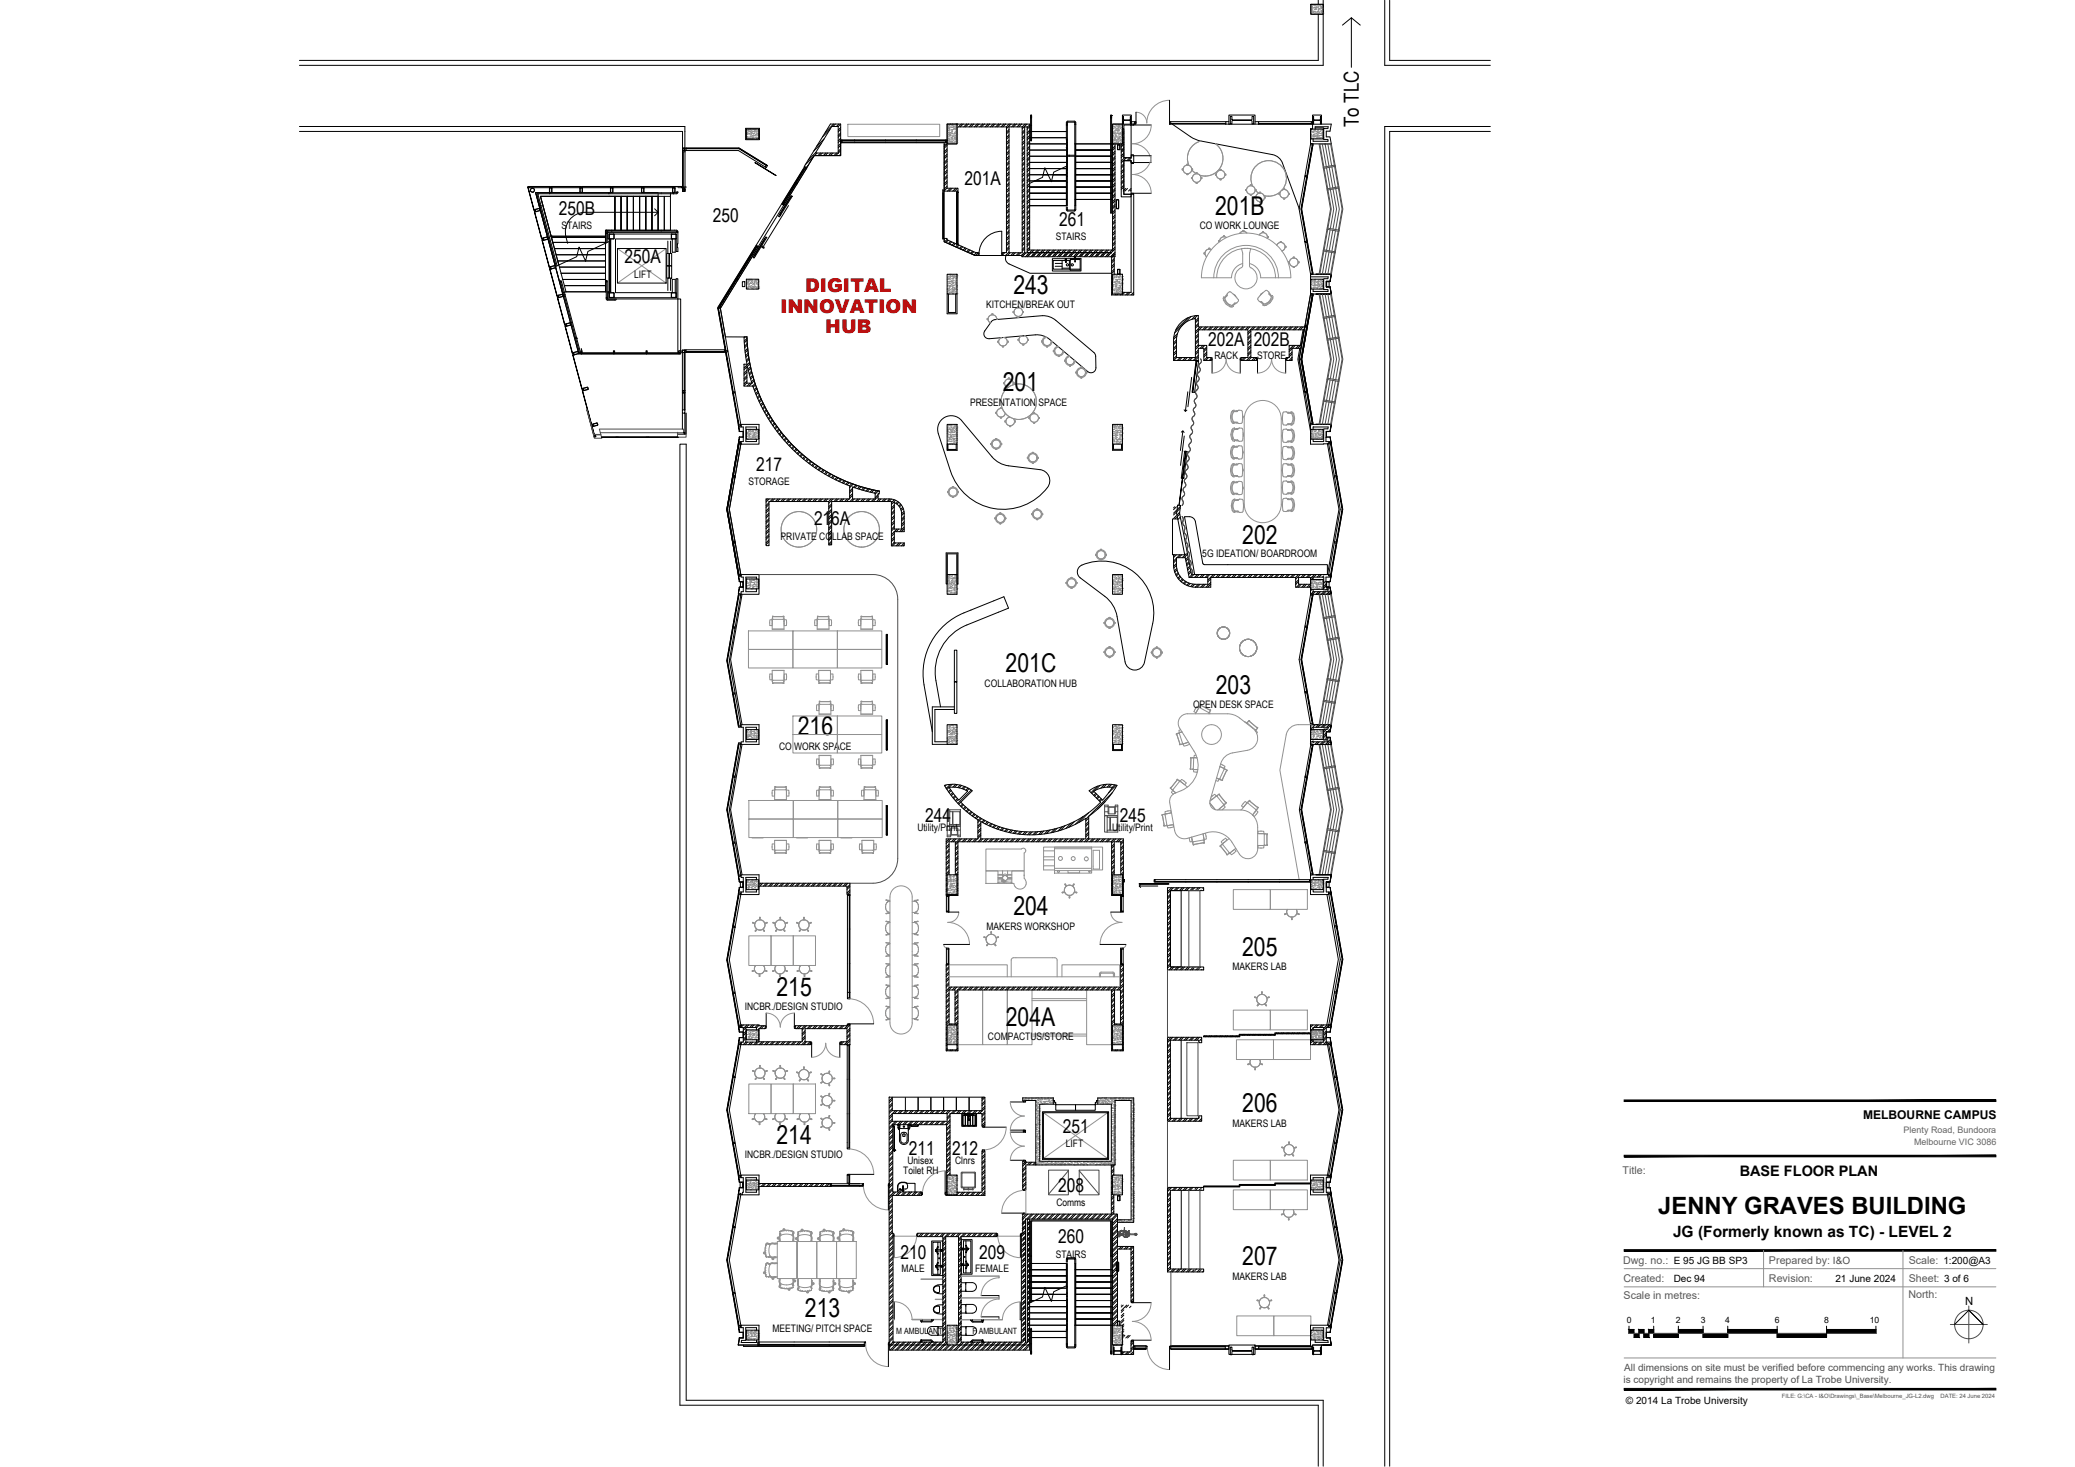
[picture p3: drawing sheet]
<svg xmlns="http://www.w3.org/2000/svg" width="420mm" height="297mm" viewBox="0 0 420 297" stroke-linecap="round" stroke-linejoin="round" font-family="sans-serif">
<defs><g id="words">
<g font-size="5.2">
<text x="246" y="43.4">201B</text>
<text x="205.2" y="59.5">243</text>
<text x="203" y="79.2">201</text>
<text x="251.5" y="110.1">202</text>
<text x="203.6" y="136.1">201C</text>
<text x="246.2" y="140.4">203</text>
<text x="161.5" y="148.9">216</text>
<text x="205.2" y="185.4">204</text>
<text x="251.5" y="193.6">205</text>
<text x="157.2" y="201.7">215</text>
<text x="203.6" y="207.7">204A</text>
<text x="251.5" y="225.2">206</text>
<text x="157.2" y="231.6">214</text>
<text x="251.5" y="256.2">207</text>
<text x="163" y="266.8">213</text>
</g>
<text font-size="4.8" x="335.8" y="245.7">JENNY GRAVES BUILDING</text>
<text font-size="4.2" x="275.1" y="25.7" transform="rotate(-90 275.1 25.7)">To TLC</text>
<g font-size="3.8">
<text x="195.3" y="37.5">201A</text>
<text x="113.2" y="43.5">250B</text>
<text x="144.4" y="45">250</text>
<text x="214.5" y="45.7">261</text>
<text x="126.5" y="53.3">250A</text>
<text x="244.6" y="70.1">202A</text>
<text x="253.9" y="70.1">202B</text>
<text x="153.1" y="95.3">217</text>
<text x="164.8" y="106.4">216A</text>
<text x="187.3" y="166.4">244</text>
<text x="226.8" y="166.4">245</text>
<text x="184" y="233.8">211</text>
<text x="192.8" y="233.8">212</text>
<text x="215.2" y="229.4">251</text>
<text x="214.3" y="241.4">208</text>
<text x="214.3" y="251.7">260</text>
<text x="182.3" y="254.9">210</text>
<text x="198.3" y="254.9">209</text>
</g>
<g font-size="3.8" fill="#f00">
<text x="163" y="59.2">DIGITAL</text>
<text x="158" y="63.3">INNOVATION</text>
<text x="167.1" y="67.5">HUB</text>
</g>
<text font-size="3.1" x="338.8" y="250.5">JG (Formerly known as TC) - LEVEL 2</text>
<text font-size="2.9" x="352.3" y="238.1">BASE FLOOR PLAN</text>
<text font-size="2.4" x="377.2" y="226.6">MELBOURNE CAMPUS</text>
<text font-size="2.3" x="397.9" y="264.2">N</text>
<g font-size="2.2" fill="#595959">
<text x="328.6" y="237.8">Title:</text>
<text x="328.7" y="255.9">Dwg. no.: E 95 JG BB SP3</text>
<text x="358.2" y="255.9">Prepared by: I&amp;O</text>
<text x="386.5" y="255.9">Scale: 1:200@A3</text>
<text x="328.7" y="259.5">Created:</text>
<text x="328.7" y="263">Scale in metres:</text>
<text x="358.2" y="259.5">Revision:</text>
<text x="386.4" y="262.8">North:</text>
<text x="386.5" y="259.5">Sheet: 3 of 6</text>
</g>
<g font-size="2.1">
<text x="113.7" y="46.5">STAIRS</text>
<text x="242.9" y="46.4">CO WORK LOUNGE</text>
<text x="213.8" y="48.7">STAIRS</text>
<text x="128.4" y="56.2">LIFT</text>
<text x="199.7" y="62.4">KITCHEN/BREAK OUT</text>
<text x="245.9" y="72.8">RACK</text>
<text x="254.5" y="72.8">STORE</text>
<text x="196.4" y="82.1">PRESENTATION SPACE</text>
<text x="151.5" y="98.2">STORAGE</text>
<text x="158.1" y="109.3">PRIVATE COLLAB SPACE</text>
<text x="243.5" y="112.8">5G IDEATION/ BOARDROOM</text>
<text x="199.4" y="139.1">COLLABORATION HUB</text>
<text x="241.6" y="143.3">OPEN DESK SPACE</text>
<text x="157.7" y="151.8">CO WORK SPACE</text>
<text x="185.8" y="168.3">Utility/Print</text>
<text x="225.2" y="168.3">Utility/Print</text>
<text x="199.7" y="188.3">MAKERS WORKSHOP</text>
<text x="249.6" y="196.5">MAKERS LAB</text>
<text x="150.8" y="204.6">INCBR./DESIGN STUDIO</text>
<text x="200.1" y="210.6">COMPACTUS/STORE</text>
<text x="215.8" y="232.3">LIFT</text>
<text x="249.6" y="228.2">MAKERS LAB</text>
<text x="150.8" y="234.5">INCBR./DESIGN STUDIO</text>
<text x="182.9" y="237.7">Toilet RH</text>
<text x="183.7" y="235.7">Unisex</text>
<text x="193.4" y="235.7">Clnrs</text>
<text x="213.9" y="244.3">Comms</text>
<text x="182.6" y="257.6">MALE</text>
<text x="197.4" y="257.6">FEMALE</text>
<text x="213.8" y="254.6">STAIRS</text>
<text x="249.6" y="259.1">MAKERS LAB</text>
<text x="156.4" y="269.7">MEETING/ PITCH SPACE</text>
</g>
<g font-size="2">
<text x="338.9" y="259.7">Dec 94</text>
<text x="371.6" y="259.6">21 June 2024</text>
<text x="329.2" y="284.3">© 2014 La Trobe University</text>
</g>
<g font-size="2" fill="#4f4f4f">
<text x="328.7" y="280">is copyright and remains the property of La Trobe University.</text>
<text x="328.9" y="277.5">All dimensions on site must be verified before commencing any works. This drawing</text>
</g>
<g font-size="1.8" fill="#636363">
<text x="385.5" y="229.5">Plenty Road, Bundoora</text>
<text x="387.6" y="231.8">Melbourne VIC 3086</text>
</g>
<g font-size="1.7">
<text x="329.4" y="268">0</text>
<text x="334.3" y="268">1</text>
<text x="339.4" y="268">2</text>
<text x="344.4" y="268">3</text>
<text x="349.3" y="268">4</text>
<text x="359.4" y="268">6</text>
<text x="369.3" y="268">8</text>
<text x="378.6" y="268">10</text>
<text x="181.5" y="270">M AMBULANT</text>
<text x="196.9" y="270">F AMBULANT</text>
</g>
<g font-size="1.2" fill="#4f4f4f">
<text x="360.8" y="283">FILE: G:\CA - I&amp;O\Drawings\_Base\Melbourne_JG-L2.dwg</text>
<text x="392.9" y="283">DATE: 24 June 2024</text>
</g>
</g></defs>
<g fill="none" stroke="#000" stroke-width=".2">
<path d="M265.4 .9h2.5v2h-2.5zM266.9 2.9v9.3h-206.3M266.9 0v.9M267.9 0v13.2h-207.3M273.6 3.6l-1.8 1.5M275.4 5.1l-1.8-1.5v10M280.4 0v13.2h21.4M281.4 0v12.2h20.4M60.6 25.6h78.1v4.4h-.5M60.6 26.6h77.6v3.4M106.8 37.8l1.4 4.8zM107 37.8v.2h.2v-.2v.2h4.1"/>
<path d="M107 37.8h4.4zM109.4 39.8h23.9v6.8M109.4 39.8l2.2 8.2M109.4 39.8l3.8 13.9M111.3 39.2v-.2h-2.2l-.3 .2v.3l.6 2.2M111.3 39.2v-.2h12v.2M111.3 39.2h.1M111.4 38l-.1-.2h.2v.2M111.4 38h.4v-.2h-.2v.2M111.4 38l-.1 .9 .1 .1M111.5 37.8h.1M111.6 38.1h-.3v.8l.3 .1"/>
<path d="M111.6 38.1v.9M111.6 38l.2 .9-.2 .1M111.7 37.8h5.8zM111.8 38h5.6M117.5 38.1h.4l-.1 .9-.3-.1zM117.5 38l-.1-.2h.2v.2M117.5 38h.3M117.5 38l-.1 .9 .1 .1M117.6 37.8h.1M117.7 38v-.2h.2l-.1 .2M117.8 38l.1 .1-.1 .9M117.8 37.8h5.9z"/>
<path d="M117.9 38h6.1M123.3 39.8h-13.9l2.2 8M123.7 38.1h.4l-.1 .9-.3-.1zM123.7 38l-.1 .1 .1 .9M123.8 37.8h-.2v.2M123.8 37.8h.1M123.8 37.8v.2M123.9 38v-.2h.2l-.1 .2M124 38l.1 .1-.1 .9M124 37.8h6zM124.1 38h6.2M124.5 39.8v6.8"/>
<path d="M125.8 39.8v6.8M127 39.8v6.8M128.3 39.8v6.8M129.5 39.8v6.8M130 38.1h.3v.9l-.4-.1zM130 38l-.1 .9 .1 .1M130.1 37.8h-.2v.2M130.1 37.8h.1M130.1 37.8v.2M130.2 38v-.2h.2l-.1 .2M130.3 38l.1 .9-.1 .1M130.3 37.8h6z"/>
<path d="M130.4 38h5.8M130.8 39.8v6.8M132 39.8v6.8M133.3 39.2v.6h-10M134.5 39.8v6.8M135.8 39v.8h-12.5M135.8 39.8v6.8M136.2 38.1h.4v.9l-.4-.1zM136.3 37.8h.3zM136.3 38l-.1-.2h.2v.2M136.3 38h.3M136.3 38l-.1 .1 .1 .9"/>
<path d="M136.3 39v.2zM136.5 38v-.2h.2l-.1 .2M136.6 38l.1 .9-.1 .1M136.6 37.8h1.6zM137.1 38.9l-.1 .1h-28.5l2.4 9.2M137.1 38.9h.2M137.2 38.9h.1M137.3 38.9l-.3 .3h-27.9l-.2 .2 .6 2.2M138 37.8h.2v.2h-.2zM138.2 30.5h.5v.2M138.2 30v.7h.5M138.2 30.7v7.1"/>
<path d="M138.2 38h.1M138.2 30.7h.1v7.3h-.1zM138.2 30.4h.5M138.2 38.3v.4M138.3 38.7h.1M138.3 30.4h.3M138.3 38.3l-.1-.3h.5l-.1 .3M138.3 38.3h.3M138.3 38.3h-.1M138.6 38.3h-.3M138.6 30h-.4v.4M138.6 38.3l.1 .4h-.5"/>
<path d="M138.6 38.3h.1M138.6 30l.1 .1M138.6 30v.4M138.6 38.3v.4M138.7 38.7h-.1M138.7 30.4h-.1M138.7 30.4l.2 .1M138.7 30.1v.3M138.7 30.7v7.1M138.7 38h.1M138.9 30h10.7v.1h-10.7zM138.9 30l-.2 .1"/>
<path d="M138.9 30h10.8l5.5 3.4M138.9 30.5h10.6l5.4 3.3M138.9 30v.5M149.7 30l5.5 3.4-.1 .1-5.4-3.4zM151 26h2.8v2.3h-2.8zM151.1 26.1h2.5v2h-2.5zM152.9 32.9l4.2 2.6zM155.2 33.4l.2 .1-.2 .4-.3-.1zM160.2 39.6l.2 .1-.3 .5-.2-.2zM160.9 37l-2.5 4.1M161 36.8l.5 .3-.1 .1-.5-.2zM161.1 37.1l-2.5 4.2z"/>
<path d="M162.7 34.2l.1 .1-4.2 6.8-.1-.1zM162.8 33.9l-1.8 2.9M162.9 33.7l.4 .3-.1 .2-.4-.3zM163 34l-1.8 2.9 1.9-2.8M163.4 34l-4.6 7.5M163.6 33.5l-.4 .4M164.8 31.6l-1.7 1.8M165.2 30.9l-1.6 1.5M165.4 31l-.5 .5M166.2 31l-.6 .5M166.3 29l-1.5 1.6M166.5 31l-.5 .5"/>
<path d="M166.9 28.1l-1.5 1.5M167.2 31l-.5 .5M167.6 31l-.5 .5M168 26.2l-1.5 1.5M168.1 25.1h2.1v6.4h-5.3l-1.6 2.5-.4-.3zM168.3 31l-.5 .5M168.7 31l-.6 .5M168.8 25.1l-1.7 1.7M169.2 25.1l-.5 .5M169.4 31l-.5 .5M169.7 25.6h-1.3l-3.3 5.4h4.6M169.7 25.6v5.4"/>
<path d="M169.8 31l-.6 .5M169.9 25.1l-.5 .5M170.2 25.2l-.5 .4M170.2 28.4h.3v.5h-.3zM170.2 25.8l-.5 .5M170.2 26.9l-.5 .5M170.2 29.1l-.5 .5M170.2 30.2l-.5 .5M170.2 31.2l-.3 .3M170.2 26.2l-.5 .5M170.2 29.4l-.5 .5M170.2 28l-.5 .5"/>
<path d="M170.2 27.3l-.5 .5M170.2 28.4l-.5 .5M170.2 30.5l-.4 .5M170.5 28.4h2.6v.1h-2.6zM170.5 28.4v.1l8.8-.1v.1zM170.5 28.4h21M170.5 28.9h21M173.1 28.4v.1h6.2v-.1M179.3 28.4h6.2v.1h-6.2zM185.5 28.4h6v.1h-6zM190.9 38.4l.1 10zM191.2 29.2h.6v8.9h2.2v.6h-2.8z"/>
<path d="M191.5 28.4h.2v.5h-.2zM191.7 29.2l-.5 .5M191.7 28.4h.1M191.7 28.8h.1M191.8 38.1l-.6 .5M191.8 32.3l-.6 .6M191.8 37.7l-.6 .6M191.8 34.8l-.6 .6M191.8 30.2l-.6 .5M191.8 31.2l-.6 .6M191.8 33.4l-.6 .6M191.8 34.5l-.6 .6"/>
<path d="M191.8 35.5l-.6 .6M191.8 36.6l-.6 .6M191.8 29.4l-.6 .6M191.8 30.5l-.6 .6M191.8 31.6l-.6 .6M191.8 32.7l-.6 .6M191.8 33.7l-.6 .6M191.8 35.9l-.6 .6M191.8 37l-.6 .6M191.8 25.1h2v4h-2zM191.8 25.1h.1M192.4 38.1l-.6 .6"/>
<path d="M192.5 25.1h.1M192.8 38.1l-.6 .6M192.9 25.1h-.1M193.5 38.1l-.6 .6M193.6 25.1h.1M193.8 38.8v10.7zM193.8 25.1h14.7v25.5h16.8v-21.5h-7.5v12.5M193.8 25.7h10v25.4h-.8v.6h3.9v.3h18.9v-22.9M193.9 38.1l-.6 .6M193.9 25.1l-.1 .2M193.9 25.1h.1M194 38.9h-.2v-.1h.2v10.7h-.2v-.2h.2"/>
<path d="M194.6 25.1l-.5 .6M194.7 25.1h-.1M195 25.1l-.6 .6M195.7 25.1l-.5 .6M196.1 25.1l-.6 .6M196.8 25.1l-.6 .6M196.8 25.1h.1M197.2 25.1l-.6 .6M197.2 25.1h.1M197.9 25.1l-.6 .6M197.9 25.1h.1M198.3 25.1l-.6 .6"/>
<path d="M199 25.1l-.6 .6M199.3 25.1l-.6 .6M200.1 25.1l-.6 .6M200.4 25.1l-.6 .6M201.1 25.1l-.6 .6M201.1 25.1h.1M201.5 25.1l-.6 .6M202.2 25.1l-.6 .6M202.2 25.1h.1M202.6 25.1l-.6 .6M203.3 25.1l-.6 .6M203.6 25.1l-.5 .6"/>
<path d="M204.3 29.5l-.5 .5M204.3 30.5l-.5 .6M204.3 31.6l-.5 .5M204.3 33.8l-.5 .5M204.3 34.9l-.5 .5M204.3 35.9l-.5 .6M204.3 37l-.5 .5M204.3 38.1l-.5 .5M204.3 39.2l-.5 .5M204.3 29.8l-.5 .5M204.3 32l-.5 .5M204.3 34.1l-.5 .6"/>
<path d="M204.3 35.2l-.5 .5M204.3 36.3l-.5 .5M204.3 38.4l-.5 .6M204.3 39.5l-.5 .5M204.3 28.7l-.5 .6M204.3 28.4l-.5 .5M204.3 32.7l-.5 .5M204.3 33.1l-.5 .5M204.3 37.4l-.5 .5M204.3 26.2l-.5 .6M204.3 27.3l-.5 .5M204.3 26.6l-.5 .5"/>
<path d="M204.3 27.7l-.5 .5M204.3 30.9l-.5 .5M204.3 25.7h2.7v25.5h-2.7zM204.4 25.1l-.6 .6M204.7 25.1l-.9 .9M205.4 25.1l-.5 .6M205.4 25.1h.1M205.8 25.1l-.6 .6M205.8 25.1h.1M206.5 25.1l-.6 .6M206.9 25.1l-.6 .6M207.4 30l-.4 .4"/>
<path d="M207.5 31.7l-.5 .5M207.5 32.8l-.5 .5M207.5 34.9l-.5 .5M207.5 38.2l-.5 .5M207.5 39.2l-.5 .5M207.5 32.1l-.5 .5M207.5 35.3l-.5 .5M207.5 37.4l-.5 .5M207.5 39.6l-.5 .5M207.5 30.6l-.5 .5M207.5 33.9l-.5 .4M207.5 36l-.5 .5"/>
<path d="M207.5 37.1l-.5 .5M207.5 31l-.5 .5M207.5 33.1l-.5 .5M207.5 34.2l-.5 .5M207.5 36.4l-.5 .5M207.5 38.5l-.5 .5M207.5 26.3l-.5 .5M207.5 26.7l-.5 .5M207.5 28.8l-.5 .5M207.5 27.4l-.5 .5M207.5 28.5l-.5 .5M207.5 29.5l-.5 .5"/>
<path d="M207.5 27.7l-.5 .5M207.5 25.7h.5v25.4l17.1 .1h-17.6zM207.5 25.2l-.5 .5M207.6 25.1h.1M207.9 25.2l-.9 .9M208 25.1h-.1M208.5 36.6h7.5M208.5 37.9h7.5M208.5 39.1h7.5M208.5 25.3l-.5 .5M208.5 26.4l-.5 .5M208.5 27.4l-.5 .6"/>
<path d="M208.5 28.5l-.5 .5M208.5 29.6l-.5 .5M208.5 30.7l-.5 .5M208.5 31.8l-.5 .5M208.5 32.8l-.5 .6M208.5 33.9l-.5 .5M208.5 35l-.5 .5M208.5 36.1l-.5 .5M208.5 37.1l-.5 .6M208.5 38.2l-.5 .5M208.5 39.3l-.5 .5M208.5 25.7l-.5 .5"/>
<path d="M208.5 26.7l-.5 .5M208.5 27.8l-.5 .5M208.5 28.9l-.5 .5M208.5 30l-.5 .5M208.5 31l-.5 .6M208.5 32.1l-.5 .5M208.5 33.2l-.5 .5M208.5 34.3l-.5 .5M208.5 35.4l-.5 .5M208.5 36.4l-.5 .5M208.5 37.5l-.5 .5M208.5 38.6l-.5 .5"/>
<path d="M208.5 39.7l-.5 .5M208.5 29.1h7.5M208.5 26.6h.2M208.5 30.4h7.5M208.5 31.6h7.5M208.5 32.9h7.5M208.5 34.1h7.5M208.5 35.4h7.5M208.5 27.9h.2M208.7 25.4h.2M208.7 23.4v4.9M208.9 26.6h7"/>
<path d="M208.9 23.4v.5v-.6h-.2v.6M208.9 27.9h7M208.9 23.9v4.4M215.9 28.3v-3.6l.3-.2h1.4l.2 .3v17.7l-.2 .2h-1.5l-.2-.2v-.6M215.9 25.1h.2zM215.9 25.4h.2M215.9 33.7v7.9M216 28.5v13.1h-7.5M216 33.6l-2.6 1.3-.5 1.9-1.3-2.8-.5 1.9-2.6 1.2M216 28.7l.1 .1zM216 30l.1 .1zM216 31.2l.1 .1z"/>
<path d="M216 30.6l.1 .1zM216 32.5l.1 .1zM216 33.7l.1 .1zM216 33.1l.1 .1zM216 35.6l.1 .1zM216 36.9l.1 .1zM216.1 33.9v.4zM216.1 29.4v.1M216.1 31.9v.1M216.1 35v.1M216.1 34.4v.1M216.1 28.5v13.1"/>
<path d="M216.1 25.1l.1-.4 1.4 .1v17.7h-1.4l-.1-.6M216.1 25.1v3.2M216.1 31.6h1.5M216.1 31.4h1.5M216.2 24.7h-.1M217.6 24.7v.1M217.6 29.1h.2M217.6 25.1h.2zM217.6 24.7l.1 .1M217.8 30.4h7.5M217.8 31.6h7.5M217.8 32.9h7.5"/>
<path d="M217.8 34.1h7.5M217.8 35.4h7.5M217.8 36.6h7.5M217.8 37.9h7.5M217.8 39.1h7.5M224.9 23.4h.2v.5M224.9 23.4h.1M224.9 23.4v.5M224.9 23.4v19.7h.2v-19.7M224.9 29.1h.2M225.1 23.4h.1M225.3 25.1h2v4h-2z"/>
<path d="M225.5 29.1l-.2 .2M225.8 29.6l-.5 .5M225.8 30.6l-.5 .5M225.8 31.7l-.5 .5M225.8 32.8l-.5 .5M225.8 33.9l-.5 .5M225.8 34.9l-.5 .5M225.8 36l-.5 .5M225.8 37.1l-.5 .5M225.8 38.2l-.5 .5M225.8 39.3l-.5 .5M225.8 29.9l-.5 .5"/>
<path d="M225.8 31l-.5 .5M225.8 32.1l-.5 .5M225.8 33.1l-.5 .5M225.8 34.2l-.5 .5M225.8 35.3l-.5 .5M225.8 36.4l-.5 .5M225.8 37.5l-.5 .5M225.8 38.5l-.5 .5M225.8 39.6l-.5 .5M226.3 29.3h.5v1h-.5zM226.3 29.4h.4v.9h-.4zM227 29.1v10.8h2v-.6"/>
<path d="M227.3 26.1h.3v5.8h1.4v-.4h.6v1.4h-.6v-.4M227.3 25.1v-1.8h1.8v1.8h-1.8M227.3 29.5h-.1M227.3 29.1l-.1 .1M227.3 31.3h-.1M227.4 23.6l.2 .7h1.2l.1-.7h.1v1.5l-.3-.7h-1.2v.7h-.1zM227.5 26.1l-.2 .2M227.6 28.9l-.6 .5M227.6 32.5h1.4v.4M227.6 25.3h1.4v6.6h-1.4zM227.6 32.5h1.4v6.8h-1.4zM227.6 29.9l-.6 .6"/>
<path d="M227.6 33.2l-.6 .5M227.6 34.2l-.6 .6M227.6 36.4l-.6 .5M227.6 37.5l-.6 .5M227.6 27.1l-.3 .2M227.6 30.3l-.6 .5M227.6 33.5l-.6 .5M227.6 34.6l-.6 .5M227.6 36.8l-.6 .5M227.6 26.7l-.3 .3M227.6 27.8l-.3 .3M227.6 31l-.6 .5"/>
<path d="M227.6 28.1l-.3 .3M227.6 29.2l-.6 .5M227.6 31.4l-.6 .5M227.6 37.8l-.6 .6M227.6 35.3l-.6 .5M227.6 35.7l-.6 .5M227.6 32.5v6.8h1.4M227.7 31.9l-.7 .7M227.9 38.2l-.5 .5M228.1 31.9l-1.1 1.1M228.3 38.2l-.5 .5M228.8 31.9l-.6 .6"/>
<path d="M229 38.2l-.5 .5M229 39.3h.6v20.4h-4.5v-7.7M229 32l-.5 .5M229 38.5l-.1 .2M229 39.3v19.9h-1.7M229.1 25.1v.2h.5M229.1 32.9v.2h.4v-.2M229.1 31.5v-.2h.4v.2h3.6M229.1 39.3v-.2h.4v.2M229.1 24.6h.7v.5h-.7zM229.3 32.9h3.8M229.3 39.1h3.8"/>
<path d="M229.3 25.3h3.8M229.5 25.1v.2M229.8 24.6h.2v.5h-.2zM230 22.7v2.2M236.8 24.6h.3v.5h-.3zM236.8 20.3v4.6M237.1 24.6h11.1M237.4 25.1l4 2.8 1.3 .5 15 2.9a2.7 2.7 0 0 1 2 1.7M248.8 24.6h-.6v.5v-.1h-11.1v.1h11.7M248.8 23.3h5.3v1.8h-5.3zM249.1 23.6h.3l.1 .6 .3 .1h3.5l.2-.1v-.6h.3v1.5h-.3v-.6l-.4-.1h-3.4l-.2 .1-.1 .6h-.3zM254.1 24.6h.8v.5h-.8"/>
<path d="M254.9 25h10.6v.1h-10.6zM254.9 25.1h10.9M254.9 24.6h10.6M259.7 33l3.4 9.2M264.2 35.8l-1.1 6.5 1.1 6.6M264.2 35.5l.5 .1v.3l-.5-.1zM264.6 35.8l.1 .1-1.2 6.4 1.2 6.5h-.1l-1.2-6.5zM264.7 35.9l-1.1 6.4 1.1 6.5M265.4 29.3l-1.2 6.2M265.4 29l.5 .1-.1 .3-.4-.1zM265.4 26.1h2.5v2h-2.5zM265.4 26.5v.1"/>
<path d="M265.5 25.1v-.5h.3v.5M265.7 29.4h.1l-1.1 6.2h-.1zM265.8 25.1v1h-.4v2.9l4.2 .1-.3-1.4h-.7v-1.1h.7l.3-1.5h-2M265.8 23.3h1.8v1.8h-1.8zM265.8 29.4l-1.1 6.2M265.9 23.6h.1v.6l.1 .1h1.2l.1-.7h.1v1.5h-.1v-.6l-.2-.1h-1.2v.7h-.1zM266.3 26.1v-.4h2.6v.3h-.9v2.2h.9v.4h-3v-.5M266.3 25.9h1.7v.1M268.3 29.1v.1M301.8 26.6h-20.4v270.3M301.8 25.6h-21.4v271.3M108.2 42.9l1.5 5.5z"/>
<path d="M108.4 42.5l.8-.3 .2 .3-.8 .4-.2-.1M108.4 42.5h-.3l.1 .2 .2-.1M108.4 42.5v.3M108.4 42.5l.8-.3 .2 .3-.8 .3-.2-.3M108.4 42.7h-.2l.1 .2 .1-.1M109.3 41.7l3.3 12.2M109.5 41.6l-.1 .1M109.5 41.6l3.3 12.2M109.7 48.7l1.6 5.4zM109.9 48.3h-.2v.1h.2M109.9 48.3l.1 .3M110 48.5h-.2v.2l.2-.1"/>
<path d="M110 48.2l-.1 .1M110.8 48.1l.1 .3-.8 .2-.1-.4M110.8 48.1l-.8 .1M110.9 48l6.3 23.6M110.9 48h.1M110.9 48.1l.1 .2M110.9 48l-.9 .2M111 48.3l-.1 .2-.9 .1M111.3 48.2h-.2M111.3 54.4l1.5 5.6zM111.5 54.1l.8-.3 .2 .3M111.5 54.1h-.3l.1 .1h.2"/>
<path d="M111.5 54.1v.3M111.5 54.3h-.2l.1 .2 .1-.1M111.5 54l.9-.2 .1 .4-.9 .2zM111.6 47.8h.1M111.6 47.8l3 11.3M111.6 47.8h11M111.6 48l.4 1.3M111.7 48.1h10.9M111.9 49.1h10.7M112.3 50.3h10.3M112.5 54l4.3-2 .5-2 1.3 2.9 .4-2 4.4-2v10.2h-.4M112.5 54.1l-.1 .2-.9 .1"/>
<path d="M112.6 51.6h10M112.9 52.8h9.7M113 59.9l.1 .4h-.2v-.2h.2M113 59.9l-.2-.1 .1 .2h.1M113.1 59.8l-.1 .1M113.1 59.8v.1M113.3 54.1h9.3M113.5 57.1l3.1 11.4M113.6 55.3h9M113.7 57l3.8 14.3 .3 .1M113.8 59.6l.3 .3-.1 .1-.9 .2M113.9 59.6l-.8 .2"/>
<path d="M113.9 59.6l.1 .4-.8 .2-.1-.3M113.9 59.3l3.3 12.3M113.9 56.6h8.7M114.1 59.2l-.2 .1M114.3 57.8h8.3M114.4 59.7h-.2M114.6 59.1h.1M114.6 59.1h8.2M114.6 59.1l-.3 .1M122.6 48v.9zM122.8 46.6h-.2v1.4M122.8 56.9v3.7l.2 .2h1.6l.2-.3"/>
<path d="M122.8 46.6h14.2l.2 .2-.1 .2M122.8 46.6l.2 .2M122.8 46.6v2.6M123 56.9v3.6h1.6M123 46.8h14l.1 .2M123 47.2l-.2 .1h.2M123 46.8v2.3M123.1 59.3h.2v1h13.6v-3.9h.4v4.1h-14.2zM123.1 47.1h14.2v3.8h-.4v-3.5h-13.6v1h-.2zM123.3 46.6h-.7v12.5M123.4 48.3l.1 .1M123.4 47.4h.9v.9h-.9z"/>
<path d="M123.5 59.3v-.2h.2v.2M123.5 48.4v.2h.2v10.5M123.5 59.3h.7M123.5 48.6v10.5M123.5 59.3v.9M123.5 59.3l-.1 .1v.8l.8 .1 .2-.9-.2-.1M123.5 47.4l-.1 .1-.1 11.8M123.5 48.6l.1 10.5zM123.7 48.4v.2M123.9 46.6v.2M124.2 59.3v.9M124.2 47.4l.2 .1-.1 .9h-.8"/>
<path d="M125 50.3h9.9v7h-9.9zM132.6 42.3l.7 .7h-14.8a4 4 0 0 0-3.9 5l.3 1.3M133.3 43l-.7 .7M135 51.3h.5v2.5h-.5zM135 53.8h.5v2.5h-.5zM135.2 48.8v2.5M135.2 56.3v2.5M135.6 51.3h.4v2.5h-.4zM135.6 53.8h.4v2.5h-.4zM135.8 48.8v2.5M135.8 56.3v2.5M136 47.4l.9 .1v.8h-.9"/>
<path d="M136 59.3h.8M136 47.4v.9M136 47.4l-.1 .9 .1 .1M136.7 48.4v2.7h-.6v-2.7h-11.5v10.9h11.5v-2.7h.6v2.7M136.8 59.3v.9M136.8 59.3l.1 .1M136.8 47.4l.1 .1M136.9 48.3l-.9 .1M148.9 56.5l-3.4 5.5M149 56.4l.4 .2-.1 .2-.4-.3zM149.1 56.7l-3.4 5.5zM150.3 57h.5v1h-.5z"/>
<path d="M151.1 56.5h2.5v2h-2.5zM152.7 51.7l.3 .1-.3 .5-.2-.2zM152.7 51.7l2.1-3.3-2 3.3M153 50h.1l-7.6 12.3h-.1zM153 49.8l-4 6.6M153.1 49.6l.5 .3-.2 .2-.4-.3zM153.2 49.9l-4 6.6zM153.5 50l-7.6 12.4 1.5 8.6M154.1 50l.6 .3M154.3 49.7l.1 .4 .4-.1M154.9 48.4l-2.1 3.3M155 48.5l-2 3.3"/>
<path d="M155.1 48l.2 .1-.3 .4-.2-.1zM157.9 43.4l.2 .1-.3 .4-.2-.1zM158.3 41.3l-5.2 8.3M158.4 41.1l.4 .3-.1 .2-.4-.3zM159.7 41.6l-5.3 8.5M159.9 40l-2 3.4M160 40.1l-2 3.3M160.1 40.2l-2 3.3M191.2 48.3h.6v.3l5.8 2.5h.4v.6h-.6l-6.2-2.8zM191.3 48.3h-.1M191.8 48.5l-.5 .5M191.8 55.5h2v4h-2z"/>
<path d="M191.8 59.5v4h2v-4M192 48.6l-.5 .5M192 59.5v3.8h1.5v-3.8M192.5 48.9l-.5 .4M192.7 49l-.4 .4M193.2 49.2l-.4 .4M193.5 49.3l-.5 .5M194 49.5l-.5 .5M194.2 49.6l-.5 .5M194.7 49.9l-.5 .4M194.9 50l-.4 .4M195.4 50.2l-.4 .4"/>
<path d="M195.7 50.3l-.5 .5M196.2 50.5l-.5 .5M196.4 50.6l-.4 .5M196.9 50.9l-.4 .4M197.2 51l-.5 .4M197.7 51.1l-.5 .5M198 51.2h.2v.5h-.2M198 51.2l-.5 .5M198.2 51.4a4.6 4.6 0 0 1 4.6-4.6v4.6M203 51.7h-5.6l-6.2-2.8v-20h-21v2.6h-5.3l-19 30.9 1 5.8h4.3M203.1 51.1l-.3 .1v.5h.2M203.5 51.1l-.5 .5"/>
<path d="M203.7 51.7a1.25 1.25 0 0 0 .6 1.7l4.3 1.9h16.5M204.3 50.3l-.5 .5M204.3 40.2l-.5 .6M204.3 41.3l-.5 .5M204.3 42.4l-.5 .5M204.3 43.5l-.5 .5M204.3 44.6l-.5 .5M204.3 45.6l-.5 .6M204.3 46.7l-.5 .5M204.3 47.8l-.5 .5M204.3 48.9l-.5 .5M204.3 49.9l-.5 .6"/>
<path d="M204.3 51l-.7 .7M204.3 40.6l-.5 .5M204.3 41.7l-.5 .5M204.3 43.8l-.5 .6M204.3 44.9l-.5 .5M204.3 46l-.5 .5M204.3 47.1l-.5 .5M204.3 48.1l-.5 .6M204.3 49.2l-.5 .5M204.3 42.8l-.5 .5M204.5 51.2l-.5 .5M205.2 51.2l-.5 .5"/>
<path d="M205.6 51.2l-.5 .5M206.3 51.2l-.5 .5M206.7 51.2l-.6 .5M207.4 51.5l-.5 .5M207.5 47.1l-.5 .5M207.5 49.3l-.5 .5M207.5 41.4l-.5 .5M207.5 43.5l-.5 .5M207.5 44.6l-.5 .5M207.5 46.8l-.5 .5M207.5 40.7l-.5 .5M207.5 41.8l-.5 .5"/>
<path d="M207.5 43.9l-.5 .5M207.5 45l-.5 .5M207.5 48.2l-.5 .5M207.5 40.3l-.5 .5M207.5 42.5l-.5 .5M207.5 45.7l-.5 .5M207.5 47.9l-.5 .5M207.5 48.9l-.5 .5M207.5 50l-.5 .5M207.5 42.8l-.5 .5M207.5 46.1l-.5 .5M207.5 50.4l-.5 .5"/>
<path d="M207.5 51.1l-.6 .6M207.7 51.2l-.5 .5M208.4 51.2l-.7 .8M208.5 40.4h7.5M208.5 49l-.5 .5M208.5 46.1l-.5 .5M208.5 49.4l-.5 .5M208.5 40.4l-.5 .5M208.5 41.5l-.5 .5M208.5 42.5l-.5 .6M208.5 43.6l-.5 .5M208.5 44.7l-.5 .5"/>
<path d="M208.5 45.8l-.5 .5M208.5 46.8l-.5 .6M208.5 47.9l-.5 .5M208.5 50.1l-.5 .5M208.5 40.7l-.5 .6M208.5 41.8l-.5 .5M208.5 42.9l-.5 .5M208.5 44l-.5 .5M208.5 45l-.5 .6M208.5 47.2l-.5 .5M208.5 48.3l-.5 .5M208.5 50.4l-.5 .5"/>
<path d="M208.8 51.2l-.8 .8M209 50.6l-.5 .5M209.4 50.6l-.5 .5M209.5 51.2l-.8 .8M209.6 51.5l-.5 .5M209.9 51.2l-.6 .5M210.1 50.6l-.5 .5M210.4 50.6l-.5 .5M210.6 51.2l-.8 .8M210.7 51.5l-.5 .5M210.9 51.2l-.5 .5M211.2 50.6l-.5 .5"/>
<path d="M211.5 50.6l-.5 .5M211.7 51.2l-.8 .8M212 51.2l-.7 .8M212.2 50.6l-.5 .5M212.5 51.5l-.5 .5M212.6 50.6l-.5 .5M212.7 51.2l-.5 .5M212.8 51.5l-.5 .5M213.1 51.2l-.5 .5M213.3 50.6l-.5 .5M213.7 53.9h1.4M213.7 53.3h1.4"/>
<path d="M213.7 50.6l-.5 .5M213.8 51.2l-.8 .8M214.2 51.2l-.8 .8M214.4 50.6l-.5 .5M214.8 50.6l-.5 .5M214.9 51.2l-.8 .8M215.1 54.3h1.4M215.1 52.8v1.7M215.3 51.2l-.8 .8M215.5 50.6l-.5 .5M215.7 51.5l-.5 .5M215.7 52.6h.1"/>
<path d="M215.7 52.5l.1 .6 .1-.6M215.7 52.5h.2M215.7 52.5h.1M215.8 52.5v.2M215.8 52.5h-.1M215.8 52.5h.1M215.8 50.6l-.5 .5M215.9 52.5h.1M215.9 52.7h-.1M215.9 52.5v.2M215.9 52.6h.1M216 51.2l-.5 .5"/>
<path d="M216.1 51.5l-.5 .5M216.1 42.5h.1M216.3 51.2l-.5 .5M216.5 52.8v1.7M216.6 50.6l-.5 .5M216.7 52.8v1.7h2M216.8 51.5l-.5 .5M216.9 50.6l-.5 .5M217.1 51.2l-.6 .5M217.4 51.2l-.8 .8M217.6 52.2h.1M217.6 52.1h.1"/>
<path d="M217.6 52v.2M217.6 42.5h.1M217.6 52.4h-.9M217.6 52.6h-.9v.2h-.8M217.6 52.4h-4.5v2.5h5.8v-2.5h-1.2M217.6 52v1h.1M217.6 50.6l-.5 .5M217.6 42.5v.1M217.7 53h.1M217.7 52.6h1v2.1h-2v-.2h-3.4v-1.7h2.4M217.7 52.4h1M217.7 52.1h.1"/>
<path d="M217.7 52.1v.1M217.8 40.4h7.5M218 50.6l-.5 .5M218.1 51.2l-.7 .8M218.5 51.2l-.8 .8v1M218.7 50.6l-.5 .5M218.9 51.5l-.5 .5M219.1 50.6l-.5 .5M219.2 51.2l-.5 .5M219.6 51.2l-.8 .8M219.8 50.6l-.5 .5M220.1 50.6l-.5 .5"/>
<path d="M220.3 51.2l-.8 .8M220.6 51.2l-.7 .8M220.9 50.6l-.5 .5M221.2 50.6l-.5 .5M221.4 51.2l-.8 .8M221.7 51.2l-.7 .8M221.9 50.6l-.5 .5M222.3 50.6l-.5 .5M222.4 51.2l-.7 .8M222.8 51.2l-.8 .8M223 50.6l-.5 .5M223.4 50.6l-.5 .5"/>
<path d="M223.5 51.2l-.8 .8M223.9 51.2l-.8 .8M224.1 50.6l-.5 .5M224.5 50.6l-.5 .5M224.6 51.2l-.8 .8M224.7 51.5l-.5 .5M224.9 40.4h.2M225 51.2l-.6 .5M225.2 50.6l-.5 .5M225.3 55.5h2v4h-2zM225.3 55.9l-.2 .2M225.3 57l-.2 .2"/>
<path d="M225.3 58.1l-.2 .2M225.3 59.2l-.2 .1M225.3 56.3l-.2 .2M225.3 57.4l-.2 .1M225.3 58.4l-.2 .2M225.3 59.5l-.2 .2M225.3 51.6l-.4 .4M225.3 52h.1M225.5 50.6l-.5 .5M225.6 52.4l-.5 .5M225.6 53.4l-.5 .6M225.6 54.5l-.5 .5"/>
<path d="M225.6 52.7l-.5 .5M225.6 53.8l-.5 .5M225.6 54.9l-.5 .5M225.6 52v3.5M225.8 40.3l-.5 .5M225.8 41.4l-.5 .5M225.8 42.5l-.5 .5M225.8 43.6l-.5 .5M225.8 44.6l-.5 .5M225.8 45.7l-.5 .5M225.8 46.8l-.5 .5M225.8 47.9l-.5 .5"/>
<path d="M225.8 48.9l-.5 .6M225.8 50l-.5 .5M225.8 51.1l-.7 .7M225.8 40.7l-.5 .5M225.8 41.8l-.5 .5M225.8 42.8l-.5 .5M225.8 43.9l-.5 .5M225.8 45l-.5 .5M225.8 46.1l-.5 .5M225.8 47.2l-.5 .5M225.8 48.2l-.5 .5M225.8 49.3l-.5 .5"/>
<path d="M225.8 50.4l-.5 .5M225.8 51.5l-.7 .7M226 59.5l-.2 .2M226.1 40.4l.4 .1-.1 1.8-.4-.1zM226.1 40.5h.4l-.1 1.7-.3-.1zM226.3 59.5l-.2 .2M226.3 54.6h.4v.9l-.4-.1zM226.8 55.4l-.5 .1v-.9h.5v.9M227 59.5l-.1 .2M227.4 59.2l-.1 .1M227.7 59.2l-.5 .5M228.5 59.2l-.6 .5"/>
<path d="M228.8 59.2l-.5 .5M229.5 59.2l-.5 .5M229.6 59.5l-.2 .2M264.2 48.9l.5-.1v.2l-.5 .1zM264.2 49.1l1.2 6.3M264.6 49.1h.1l1.1 6.2h-.1zM264.7 49l1.1 6.3M265.4 55.4l.4-.1 .1 .2-.5 .1zM265.4 59.7l-1.2 6.2M265.4 56.1h3.5v.3h-.9v2.2h.9v.4h-3v-.5M265.4 59.4l.5 .1-.1 .3-.4-.1zM265.4 59.4v.3l.4 .1"/>
<path d="M265.4 56.5h2.5v2h-2.5zM265.7 59.8h.1l-1.1 6.2h-.1zM265.7 59.8l-1.1 6.2h.1M265.8 59.8l-1.1 6.2M265.9 55.5h3.7l-.3 1.5M265.9 59.5l-.1 .3M265.9 55.5l-.5 .1v3.7v.1l.5 .1M266.4 55.5h3.2l-.2 1.4 .2-1.4zM266.4 59.5h3.2l-.2-1.4 .2 1.5zM268.6 58.1h.8M268.6 58.1h.1M268.6 57v1.1"/>
<path d="M268.6 57h.1M268.6 57h.5v1h-.5zM269.3 57h-.7v1.1h.7l.3 1.4h-3.7M269.4 56.9l-.1 .1M269.4 56.9l-.8 .1M112.9 60.2l1.4 5.6zM114.4 66l1.5 5.5zM114.6 65.7l-.3-.1 .1 .2h.2M114.6 65.7v.3M114.6 65.9h-.2l.1 .2 .1-.1M115.5 65.4l-.9 .3M115.5 65.4v.4l-.7 .2-.2-.3"/>
<path d="M115.5 65.4v.4l-.9 .2M115.5 65.4h-.1l-.8 .3M116 71.8l1.9 7zM116.1 71.5l-.2-.1 .1 .2h.2M116.1 71.5l.1 .3M116.2 71.4l.8-.2 .1 .3-.8 .3zM116.2 71.7h-.2v.2h.2v-.1M116.2 71.4l-.1 .1M116.2 71.4l.8-.2 .2 .3M116.6 68.5l.7 2.9 .4 .2M116.6 68.5h.1M116.8 68.5h-.2"/>
<path d="M116.8 68.5h.1M117.2 71.5l-.9 .3h-.1M117.2 71.6h7.1M117.7 70.6l.1 .3M117.7 71.4h.1M117.7 71.6h.1M117.8 71.4l-.1 .2M117.8 71.4v.2h19.7l.1-.2-.1 .2M117.8 71.4h19.8M117.9 71.4v-.4h-.3v.4M117.9 79.1l2 7.1zM118.1 78.7h-.3l.1 .2 .2-.1"/>
<path d="M118.1 78.7v.3M118.1 78.9l-.2 .1 .1 .2 .1-.2M118.1 79l.2 .1M119 78.5l-.8 .1v.4l.8-.2v-.3l.1 .2M119 78.5l-.1-.1-.8 .3M119.1 78.7l-.8 .4M122.8 60.2h.2M124.2 71.4v-.4h.3v.4M124.3 71.4h.1M124.3 71.6h.1M130.8 71.4v-.4h.3v.4M130.9 71.4h.1"/>
<path d="M130.9 71.6h.1M131 71.6h-.1M136 60.2v-.9l-.1 .8 .1 .2M136.9 60.1l-.1 .2-.8-.1M137.3 60.5h.5v11.1h-13.5M137.3 60.5v10.9M137.4 71.4v-.4h.3l-.1 .5M137.5 71.6h.1M137.8 71.3h.4M137.8 71.1h.4M138.2 70.9v12.1M138.2 70.9h.5v12.1"/>
<path d="M138.2 71.3v.1M138.2 79.4h.4l-.1 .1M138.2 71.4h.4M138.5 79.1l.1 .1h-.4M138.5 71.4v7.7M138.6 70.9h-.4M138.6 79.1h-.4h.5M138.6 70.9h.1M138.6 79.1h.1M138.6 70.9l.1 12.1h-.2v-3.4M138.7 71.3l-.1 .1M138.7 79.5h-.1"/>
<path d="M138.7 71.1v-.3h.2v.5l-.3 .1M138.7 79.5l-.5 .1 .4-.1M138.9 71.2h7.8v.1h-7.8zM138.9 70.8h7.8v.4M145.4 62.4h.1l1.5 8.6h-.1zM145.4 62.2l1.5 8.8M145.5 62l.4 .3-.1 .2-.4-.3zM146.7 70.9h.1M146.9 71h.5v.2l-.5 .1zM146.9 71.3h-8M146.9 71.3l1.4 8.1M146.9 71.3h.2l.2 1.4h-.1z"/>
<path d="M147.2 72.8l.1-.1 1.2 6.7h-.1zM147.4 71.2l1.4 8.1M148.3 79.4l.5-.1 .1 .3h-.5zM148.4 79.6l1.1 6.5M148.4 79.6h.1l1.1 6.4-.1 .1zM148.9 79.6l1.1 6.4M150.7 73.8h.1M150.8 68.2l-.1 .2M151.2 68.2a32.5 32.5 0 0 0 26.9 31.2M151.2 68.2h-.5l.1 2.2 .5 3.4h-.6v4.4h1.7a33.1 33.1 0 0 0 19.6 20.2v2.6h-16.9v9.5h.6v-9h12.1M151.2 74.3h.2l.8 3.3h-1zM151.2 75l-.5 .6"/>
<path d="M151.2 75.3l-.5 .6M151.2 77.1l-.5 .6M151.2 77.5l-.5 .6M151.2 76.1l-.5 .6M151.2 76.4l-.5 .6M151.3 68.5l-.6 .6M151.3 68.9l-.6 .5M151.3 69.5l-.5 .6M151.3 69.9l-.5 .5M151.4 70.5l-.5 .6M151.4 70.9l-.5 .5M151.5 71.5l-.5 .5"/>
<path d="M151.5 71.8l-.5 .5M151.6 72.4l-.5 .6M151.7 72.8l-.5 .5M151.8 73.4l-1.1 1.1M151.8 73.7l-1.1 1.2M151.9 77.6l-.6 .6M152 74.3l-.5 .5M152 74.6l-.5 .5M152.2 75.1l-.5 .5M152.2 75.4l-.4 .5M152.4 76l-.5 .5M152.5 76.3l-.5 .5"/>
<path d="M152.6 76.8l-.4 .5M152.7 77.1l-1 1.1M152.9 77.7l-.5 .5M153 77.9l-.5 .5M153.2 78.5l-.5 .4M153.3 78.7l-.5 .5M153.5 79.2l-.5 .5M153.6 79.5l-.5 .4M220.3 75.2a1 1 0 0 0 1 .2 1 1 0 0 0 .6-.9v-2.4l-.4-.7-7.7-6.5-1.3-.8a6 6 0 0 0-3.2 0l-8.1 .7-.5 .3-1.3 1.9a1 1 0 0 0-.1 1.1 1 1 0 0 0 1 .5l7.7-.7a9 9 0 0 1 3.7 .3l.9 .5 7.7 6.5M238.2 71l-.6 .6M238.2 71.4l-.6 .5M238.2 69.9l-.6 .6"/>
<path d="M238.2 72.1l-.6 .6M238.2 69.2l-.6 .6M238.2 70.3l-.6 .6M238.2 68.8l-.6 .6M238.3 72.4l-.6 .6M238.3 68l-.7 .7M238.4 67.6l-.7 .7M239 72.4l-.6 .6M239.3 72.4l-.6 .6M239.5 65.8l1.2-.9 1.4-.4v7.9h-3.9l.1-4.5 .6-1.3zM240.1 72.4l-.6 .6M240.4 72.4l-.6 .6"/>
<path d="M240.5 79.3l-.5 4M240.6 64.3l-2.5 2.5M241.1 72.4l-.6 .6M241.2 64.1l-3.3 3.3M241.3 76.4l-.8 6M241.5 72.4l-.6 .6M241.5 79.4h.1M242.1 63.9l-.8 .8M242.2 73.2v-.2h.5v.2M242.2 73.2l-.7 6.2M242.2 73.2h.5M242.2 73.2l-.7 6.2z"/>
<path d="M242.5 63.9l-.7 .7M242.6 69.8l-.5 .6M242.6 72l-1 1M242.6 69.1l-.5 .6M242.6 72.3l-.6 .7M242.6 64.4l-.5 .6M242.6 65.5l-.5 .6M242.6 67.7l-.5 .5M242.6 68.7l-.5 .6M242.6 70.9l-.5 .6M242.6 64.8l-.5 .6M242.6 65.9l-.5 .5"/>
<path d="M242.6 66.9l-.5 .6M242.6 68l-.5 .6M242.6 71.2l-.5 .6M242.7 73.2l-.8 6.3-.2-.1M242.9 69.9l-.8 .9M243 66.2l-.9 1M243.4 66.2l-.6 .6M243.6 69.9l-.6 .6M243.9 69.9l-.5 .6M244.1 66.2l-.6 .6M244.3 72.4v-2.5h-1.7v-3.1h10.1v5.6h-1.4v.6h3.1v-.6M244.3 72.4h.9v.6h-1.4v-2.5h-1.2v2.5h-5v-4.1a5 5 0 0 1 5-5v2.3h21.5l-.1 .6h-10.7v5.6h1.1"/>
<path d="M244.3 70.3l-.5 .5M244.3 70.6l-.5 .6M244.3 71.3l-.5 .6M244.3 72.4l-.5 .6M244.3 71.7l-.5 .6M244.4 72.4h-.1M244.5 66.2l-.6 .6M244.7 72.4l-.6 .6M245.2 66.2l-.6 .6M245.2 72.5h.2v.4h-.2M245.2 72.6l-.3 .4M245.2 73h.1"/>
<path d="M245.4 72.7v2.8M245.5 66.2l-.6 .6M246.3 66.2l-.6 .6M246.6 66.2l-.6 .6M247.3 66.2l-.6 .6M247.7 66.2l-.6 .6M248.4 66.2l-.6 .6M248.8 66.2l-.6 .6M249.5 66.2l-.6 .6M249.8 66.2l-.5 .6M250.6 66.2l-.6 .6M250.9 66.2l-.6 .6"/>
<path d="M251.1 72.7v2.8M251.3 72.5h-.2v.4h.2M251.6 66.2l-.5 .6M251.9 72.4l-.6 .6M252 66.2l-.6 .6M252.3 72.4l-.6 .6M252.7 66.2l-.6 .6M253.1 66.2l-.6 .6M253.3 72.1l-.9 .9M253.3 71.4l-.6 .6M253.3 67.8l-.6 .6M253.3 69.9l-.6 .6"/>
<path d="M253.3 71l-.6 .6M253.3 67.1l-.6 .6M253.3 68.1l-.6 .6M253.3 69.2l-.6 .6M253.3 70.3l-.6 .6M253.3 68.9l-.6 .6M253.3 72.4l-.5 .6M253.8 66.2l-1.1 1.1M254.1 72.4l-.6 .6M254.2 66.2l-.6 .6M254.4 72.4l-.6 .6M254.4 72.5h.2v.4h-.2"/>
<path d="M254.6 72.7v2.8M254.9 66.2l-.6 .6M255.2 66.2l-.6 .6M256 66.2l-.6 .6M256.3 66.2l-.6 .6M257 66.2l-.6 .6M257.4 66.2l-.6 .6M258.1 66.2l-.6 .6M258.5 66.2l-.6 .6M259.2 66.2l-.6 .6M259.5 66.2l-.5 .6M260.3 66.2l-.6 .6"/>
<path d="M260.3 72.7v2.8M260.5 72.4h.1M260.5 72.5h-.2v.4h.2M260.6 66.2l-.6 .6M260.9 72.4l-.4 .4M261 69.9h2.5l-.1 .6h-1.8v2.5h-1.1v-.6h.5zM261.2 69.9l-.2 .2M261.3 66.2l-.5 .6M261.6 72.4l-.6 .6M261.6 71.7l-.6 .5M261.6 72.7l-.2 .3M261.6 71.3l-.6 .6"/>
<path d="M261.6 72.4h.1M261.6 70.6l-.6 .6M261.7 66.2l-.6 .6M261.9 69.9l-.9 .9M262.3 69.9l-.6 .6M262.4 66.2l-.6 .6M262.8 66.2l-.6 .6M263 69.9l-.6 .6M263.2 70.5l-.4 2.2 2.6 14.6M263.3 69.9l-.5 .6M263.4 72.7h.1l1.2 6.5h-.1zM263.5 66.2l-.6 .6"/>
<path d="M263.6 72.7l1.1 6.5M263.8 66.8l-.5 3.1M263.9 66.2l-.6 .6M264 66.8l-.5 3.1M264.1 66.7l-.1 .1M264.2 79.3l.5-.1v.2l-.5 .1zM264.2 66.2l-1.1 6.5 1.1 6.6M264.2 65.9l.5 .1v.3l-.5-.1zM264.2 79.5l1.2 6.3M264.6 66.2l.1 .1-1.2 6.5h-.1zM264.6 79.5l.1-.1 1.1 6.3h-.1zM264.7 66.3l-1.1 6.5"/>
<path d="M264.7 79.4l1.1 6.3M119.8 86.2l.7 2.2zM120 86l.1 .3 .9-.2v-.4l-.2-.1-.7 .3v.3M120 86l-.2 .1 .1 .2 .2-.1M120.1 85.8l-.1 .2M120.1 86.2l.1 .1M120.4 88.2h.2v.2h-.1zM120.9 85.7l.1 .4M137.2 88.5l-15.4 .1M137.2 88.5h-15.4h15.6M138.2 83.7v3.2M138.4 87.6h.2"/>
<path d="M138.6 87.6l.1 .1M138.6 87.6v.3M138.7 83.7h-.5v-.7h.5v4.7M138.7 87.7v.2M148.3 96.5l-1.1 6.6 1.1 6.7M148.4 96.5h.1l-1.2 6.6-.1-.1zM148.4 96.3l.5 .1-.1 .2-.5-.1zM148.8 96.6l-1.1 6.6M149.5 86.1l.2 1.2zM149.5 86.1l.5-.1 .1 .2-.5 .1zM149.5 89.8l-1.1 6.5M149.5 89.8h.1l-1.1 6.5h-.1z"/>
<path d="M149.6 89.6l.5 .1-.1 .2-.5-.1zM149.6 89.4h.5M149.6 86.3v.2h.5M149.7 88.5l-.2 1.3zM149.7 87.3v.1M149.7 88.5h.8M149.7 87.4h.8M149.7 88.5h.1M150 89.9l-1.1 6.5M150 89.9h.1M150 86h.1M150.1 85.9h3.6v4h-3.6v-.5h.4v-2.9h-.4z"/>
<path d="M150.5 87.4h.1M150.5 88.5h.1M151.1 86.9h2.5v2h-2.5zM153.2 86.9v-.4h-2.2v2.9h2.2v-.5M153.8 80l-.5 .5M153.9 80.3l-.5 .4M154.1 80.8l-.4 .4M154.2 81l-.4 .4M154.4 81.5l-.4 .4M154.6 81.7l-.5 .5M154.8 82.2l-.4 .4M154.9 82.4l-.4 .5"/>
<path d="M155.2 82.9l-.5 .5M155.3 83.1l-.4 .5M155.6 83.6l-.5 .4M155.7 83.8l-.4 .5M156 84.3l-.5 .4M156.1 84.5l-.4 .4M156.4 84.9l-.5 .5M156.5 85.2l-.4 .4M156.8 85.6l-.4 .4M156.9 85.8l-.4 .4M157.2 86.2l-.4 .5M157.4 86.4l-.4 .5"/>
<path d="M157.7 86.9l-.4 .4M157.9 87.1l-.5 .4M158.2 87.5l-.5 .4M158.3 87.7l-.4 .4M158.6 88.1l-.4 .4M158.8 88.3l-.4 .4M159.1 88.7l-.4 .4M159.3 88.8l-.4 .5M159.6 89.2l-.4 .4M159.8 89.4l-.4 .4M160.2 89.8l-.5 .4M160.3 90l-.4 .4"/>
<path d="M160.7 90.3l-.4 .4M160.9 90.5l-.5 .4M161.2 90.9l-.4 .4M161.4 91l-.4 .5M161.8 91.4l-.4 .4M162 91.6l-.4 .4M162.4 91.9l-.5 .4M162.5 92.1l-.4 .4M162.9 92.4l-.4 .4M163.1 92.6l-.4 .4M163.5 92.9l-.4 .4M163.7 93l-.4 .5"/>
<path d="M164.1 93.3l-.4 .5M164.3 93.5l-.4 .4M164.8 93.8l-.5 .4M165 94l-.5 .4M165.4 94.3l-.4 .4M165.6 94.4l-.4 .4M166 94.7l-.4 .4M166.3 94.8l-.5 .5M166.7 95.1l-.4 .4M166.9 95.2l-.4 .5M167.4 95.5l-.5 .4M167.6 95.6l-.4 .5"/>
<path d="M168.1 95.9l-.5 .4M168.3 96l-.4 .5M168.8 96.3l-.5 .4M169 96.4l-.4 .4M169.5 96.6l-.5 .5M169.7 96.7l-.4 .5M170.2 97l-.4 .4M170.5 97.1l-.5 .4M171 97.3l-.5 .5M171.2 97.4l-.4 .5M171.7 97.6l-.4 .5M172 97.7l-.5 .5"/>
<path d="M172.5 97.9l-.5 .5M172.6 98.6l4.6 1.3v1.1h-4.6zM172.6 99.2l-.6 .6M172.6 98.9l-.6 .6M172.6 99.9l-.6 .6M172.8 98l-.8 .7M173.3 98.2l-.5 .5M173.6 98.3l-.5 .5M174.1 98.5l-.5 .4M174.4 98.6l-.5 .4M174.9 98.7l-.4 .5M175.2 98.8l-.5 .5"/>
<path d="M175.8 98.9l-.5 .5M176.1 99l-.5 .5M176.7 99.2l-.5 .4M176.9 99.2l-.4 .5M177.5 99.3l-.5 .5M177.8 99.4l-.6 .6M178 100h-.1M178.1 99.4l-.1 .6h-.2v1a6.8 6.8 0 0 1 3.5 .3 3 3 0 0 1 1.8 2.7v3.7h-2M190.8 84.8a2.74 2.74 0 0 1 3.9 .4l6.2 7.3 1.2 1.1 1 .5 1.1 .2 6.4 .8a2.25 2.25 0 0 1 1.5 3.6 11.3 11.3 0 0 1-19.6-3.3l-2.5-7.6a2.75 2.75 0 0 1 .8-3zM191.8 90h.1v1h1.7v-1h.2v1.2h-2zM191.8 85.9h2v4h-2zM225.3 85.9h2v4h-2z"/>
<path d="M225.3 89.9v1.3h2v-1.3M225.5 89.9v1.1h1.6v-1.1M239.2 87.5l.3-.2 .3 .3M239.2 96.6l.5 .1v.2l-.5-.1zM239.5 87.3l-.5 3.9M239.8 83l.2 .3 .3-.3M239.8 88.3l-.8 5.9M240.1 91.4l-.6 5.3zM240.1 91.4h-.2l-.7 5.2M240.2 91.4h.1M240.2 91.4h.2l-.7 5.3M265.4 85.8l.4-.1 .1 .2"/>
<path d="M265.4 85.8v.2M265.4 86.9h2.5v2h-2.5zM265.9 85.9l-.5 .1v3.9h3.4M265.9 85.9h3.7l-.3 1.5M265.9 86.9v-.4h3v.3h-.9v2.6h-2.1v-.5M266.4 85.9h3.2l-.2 1.4 .2-1.4zM268.6 87.4v1.1M268.6 88.5h.1M268.6 88.5h.7M268.8 89.9l2.3 13.2-2.3 13.2v-2h-24.9M269 89.7l.5-.1v.2l-.5 .1zM269 89.9l1.2 6.5"/>
<path d="M269.3 87.4h-.7l-.1 2h1v.2l-.7 .3M269.3 88.5h.1M269.4 88.5l.2 1.3zM269.4 87.3l-.1 .1M269.4 89.8h.1l1.2 6.5h-.2zM269.5 89.8l1.2 6.5M270.2 96.4l.5-.1v.2l-.5 .1zM270.2 96.6l1.2 6.5-1.2 6.6M270.6 96.5h.1l1.2 6.5-.2 .1zM270.7 96.5l1.2 6.6-1.2 6.7M147.2 103.2h.1l1.2 6.5-.1 .1zM147.7 103.1l1.1 6.6-1.1-6.6"/>
<path d="M148.3 109.8l.5-.1 .1 .2-.5 .1zM148.4 110l1.1 6.4M148.4 110h.1l1.1 6.4h-.1zM148.9 109.9l1.1 6.5M149.5 116.5l.2 1.2zM149.5 116.4h.5l.1 .2-.5 .1zM149.7 118.9l-.2 1.3zM149.7 117.7l.8 .1zM149.7 118.9h.8zM149.9 117.8h.5v1h-.5zM150.1 116.3h3.6v4h-3.6v-.5h.4v-2.9h-.4zM151.1 117.2h2.5v2h-2.5z"/>
<path d="M153.2 117.2v-.3h-2.2v2.9h2.2v-.6M155.4 101l-.3 .3M155.7 103.9l-.6 .6M155.7 107.2l-.6 .6M155.7 104.3l-.6 .6M155.7 102.9l-.6 .5M155.7 103.2l-.6 .6M155.7 106.1l-.6 .6M155.7 109.3l-.6 .6M155.7 110.4l-.1 .1M155.7 106.4l-.6 .6M155.7 101.8l-.6 .6"/>
<path d="M155.7 105l-.6 .6M155.7 108.2l-.6 .6M155.7 102.1l-.6 .6M155.7 105.4l-.6 .6M155.7 107.5l-.6 .6M155.7 108.6l-.6 .6M155.7 109.7l-.6 .6M155.7 101l-.6 .7M156.5 101l-.6 .5M156.8 101l-.5 .5M157.5 101l-.5 .5M157.9 101l-.5 .5"/>
<path d="M158.6 101l-.5 .5M159 101l-.5 .5M159.7 101l-.5 .5M160.1 101l-.6 .5M160.8 101l-.5 .5M161.1 101l-.5 .5M161.9 101l-.6 .5M162.2 101l-.5 .5M162.9 101l-.5 .5M163.3 101l-.5 .5M164 101l-.5 .5M164.4 101l-.6 .5"/>
<path d="M165.1 101l-.5 .5M165.4 101l-.5 .5M166.2 101l-.6 .5M166.5 101l-.5 .5M167.2 101l-.5 .5M167.6 101l-.5 .5M167.8 101.5v8.8h.6v-8.8l12.1 .1v8.9h2.6v-.6M168.3 101l-.5 .5M168.4 104.2l-.6 .6M168.4 107.4l-.6 .6M168.4 104.5l-.6 .6M168.4 106.7l-.6 .6"/>
<path d="M168.4 109.9l-.4 .4M168.4 102l-.6 .6M168.4 107.8l-.6 .6M168.4 103.1l-.6 .6M168.4 105.3l-.6 .5M168.4 106.3l-.6 .6M168.4 108.5l-.6 .6M168.4 109.6l-.6 .6M168.4 102.4l-.6 .6M168.4 103.5l-.6 .6M168.4 105.6l-.6 .6M168.4 108.8l-.6 .6"/>
<path d="M168.7 101l-.9 .9M169.4 101l-.5 .5M169.8 101l-.6 .5M170.5 101l-.6 .5M170.8 101l-.5 .5M171.6 101l-.6 .5M171.9 101l-.5 .5M172.6 101l-.5 .5M172.6 100.3l-.6 .6M173 101l-.5 .5M173.7 101l-.5 .5M174.1 101l-.6 .5"/>
<path d="M174.8 101l-.5 .5M175.1 101l-.5 .5M175.9 101l-.6 .5M176.2 101l-.5 .5M176.9 101l-.5 .5M177.8 100.5l-1 1M177.8 100.2l-.6 .6M178 101l-.5 .5M178.4 101l-.5 .5M179.1 101l-.5 .5M179.5 101l-.6 .5M180.2 101l-.6 .5"/>
<path d="M180.5 101.1l-.5 .4M181.1 101.7a2.48 2.48 0 0 1 1.5 2.3v3.1h-1.5zM181.1 103.3l-.6 .6M181.1 109.8l-.6 .6M181.1 101.2l-.6 .6M181.1 102.3l-.6 .6M181.1 104.4l-.6 .6M181.1 105.5l-.6 .6M181.1 106.6l-.6 .6M181.1 107.7l-.6 .5M181.1 108.7l-.6 .6M181.1 102.6l-.6 .6"/>
<path d="M181.1 103.7l-.6 .6M181.1 104.8l-.6 .6M181.1 105.9l-.6 .5M181.1 106.9l-.6 .6M181.1 108l-.6 .6M181.1 109.1l-.6 .6M181.1 107.7v2.2h2M181.3 109.9l-.6 .6M181.3 101.3l-.8 .8M181.6 107.1l-.5 .6M181.8 101.6l-.4 .3M182 107.1l-.6 .6"/>
<path d="M182 101.7l-.4 .4M182 109.9l-.6 .6M182.4 102.1l-.4 .3M182.4 109.9l-.6 .6M182.5 102.3l-.4 .3M182.8 102.7l-.4 .4M182.9 103l-.4 .4M183 103.5l-.4 .5M183.1 103.9l-.5 .5M183.1 110l-.6 .5M183.1 110.3l-.2 .2M183.1 104.6l-.5 .5"/>
<path d="M183.1 104.9l-.5 .6M183.1 107.1l-.6 .6M183.1 106.7l-.9 1M183.1 105.6l-.5 .6M183.1 106l-.5 .5M191.6 112h2.4v6.2h-.2v-6.1h-2v6.1h-.2zM191.8 116.3h2v4h-2zM191.8 112.3v4M193.8 112.3v4M218.7 114.6a10.5 10.5 0 0 1 11 1.3 10.5 10.5 0 0 1 3.7 10.4l-1.7 7.8a2 2 0 0 1-2 1.6 2 2 0 0 1-1.9-1.7l-1.6-9.2-.7-2-1.3-1.6-5.5-4.2a1.5 1.5 0 0 1 0-2.4zM225.3 116.3h2v4h-2zM237.8 112.3l-.2 .2"/>
<path d="M237.8 102.6l-.2 .2M238.2 112.3l-.6 .6M238.2 102.6l-.6 .6M238.2 112.9h1.8l.8 4h3.8v1.4a6.4 6.4 0 0 1-4.7-.7 3.9 3.9 0 0 1-1.7-3.2zM238.2 104.4l-.6 .6M238.2 103.7l-.6 .6M238.2 114.1l-.6 .6M238.2 113l-.6 .6M238.2 113.4l-.6 .6M238.2 104.8l-.2 .2M238.2 103.3l-.6 .6M238.2 114.5l-.5 .5"/>
<path d="M238.3 115.1l-.5 .5M238.3 115.4l-.4 .5M238.5 102.3h.5l-.2 1.6 2.5 12.4h27.8l-.1 .3 .5 .1v.2h-1l.1 2h.7l.3 1.4-4.2-.1v-1.3h-3v-2h-17.2v2a8.1 8.1 0 0 1-5.4-.6 4.5 4.5 0 0 1-2.2-3.9v-2.1h2.3l-1.6-8.4zM238.5 105.1h-1.1v7.2h.2M238.5 115.9l-.4 .5M238.5 102.3l-.1 .1M238.6 116.2l-.4 .4M238.8 101.9l-.1 .4M238.8 101.9l.7-5-.7 5.4M238.9 103.8l-.6 .5M238.9 104.1l-.5 .5M238.9 112.3l-.6 .6"/>
<path d="M238.9 116.6l-.4 .5M239 102.9l-.7 .7M239 104.7l-.5 .5M239 102.5l-.7 .7M239.1 105l-.1 .1M239.1 116.8l-.5 .5M239.3 112.3l-.6 .6M239.4 117.2l-.4 .4M239.6 117.4l-.4 .4M240 117.7l-.4 .4M240.2 112.1l-.8 .8M240.2 117.8l-.4 .5"/>
<path d="M240.5 112.2l-.7 .7M240.6 112.8l-.5 .5M240.6 113.1l-.5 .5M240.7 118.1l-.4 .4M240.8 113.7l-.5 .5M240.8 114l-.5 .5M240.9 114.6l-.5 .5M241 114.9l-.5 .5M241 118.1l-.5 .5M241.1 115.5l-.5 .5M241.2 115.8l-.5 .5M241.4 116.3l-.6 .6"/>
<path d="M241.6 118.3l-.5 .5M241.7 116.3l-.6 .6M241.9 118.3l-.5 .5M242.5 116.3l-.6 .6M242.6 118.3l-.6 .6M242.8 116.3l-.6 .6M243 118.3l-.6 .6M243.5 116.3l-.6 .6M243.7 114.2h.1M243.7 118.3l-.6 .6M243.9 116.3l-.6 .6M243.9 114.3l-.4-.3-1.4-8.3a1.24 1.24 0 0 0-1.3-1.1h-1l2.1 11.7"/>
<path d="M244.1 118.3l-.6 .6M244.6 116.3l-.6 .6M245 116.3l-.6 .6M245.2 117.9l-1 1M245.2 118.3l-.6 .6M245.2 117.2l-.6 .6M245.7 116.3l-1.1 1.2M246 116.3l-.5 .6M246.8 116.3l-.6 .6M247.1 116.3l-.6 .6M247.8 116.3l-.6 .6M248.2 116.3l-.6 .6"/>
<path d="M248.6 114.3h.1M248.9 116.3l-.6 .6M249.3 116.3l-.6 .6M250 116.3l-.6 .6M250.4 116.3l-.6 .6M251.1 116.3l-.6 .6M251.4 116.3l-.6 .6M252.2 116.3l-.6 .6M252.5 116.3l-.6 .6M253.2 116.3l-.6 .6M253.6 116.3l-.6 .6M254.3 116.3l-.6 .6"/>
<path d="M254.7 116.3l-.6 .6M255.4 116.3l-.6 .6M255.7 116.3l-.5 .6M256.5 116.3l-.6 .6M256.8 116.3l-.6 .6M257.5 116.3l-.6 .6M257.9 116.3l-.6 .6M258.6 116.3l-.6 .6M259 116.3l-.6 .6M259.7 116.3l-.6 .6M260.1 116.3l-.6 .6M260.8 116.3l-.6 .6"/>
<path d="M261.1 116.3l-.6 .6M261.8 116.3l-.5 .6M262.2 116.3l-.6 .6M262.9 116.3l-.6 .6M262.9 116.9h2.5v1.4h-2.5zM262.9 117.8l-.5 .5M262.9 117.4l-.5 .6M263.1 118.3l-.6 .6M263.3 116.3l-.9 1M263.5 118.3l-.6 .6M264 116.3l-.6 .6M264.2 118.3l-.6 .6"/>
<path d="M264.4 116.3l-.6 .6M264.5 118.3l-.5 .6M265.1 116.3l-.6 .6M265.3 118.3l-.6 .6M265.4 117.3h2.5v2h-2.5zM265.4 119.2v.1M265.4 118.5l-.4 .4M265.4 118.1v.1M265.4 117.4v.1M265.4 116.3l-.5 .6M265.7 119.3l-.3 .3M265.9 119.8l-.4 .5"/>
<path d="M265.9 117l-.4 .3M265.9 117.3v-.4h2.1v2.5h.9v.4h-3M265.9 119.3v.5M265.9 119.8h.1M266.2 116.3l-.8 .8M266.3 119.8l-.5 .5M266.5 116.3l-.5 .6M267 119.8l-.5 .5M267.2 116.3l-.5 .6M267.4 119.8l-.6 .5M267.6 116.3l-.5 .6M268 116.6l-.2 .3"/>
<path d="M268.1 119.8l-.6 .5M268.4 117.7l-.4 .4M268.4 119.8l-.5 .5M268.6 118.2l-.6 .6M268.6 118.6l-.6 .5M268.6 118.9h.1M268.6 117.8v1.1M268.6 118.9h.8M268.6 117.8h.1M268.6 117.8h.5v1h-.5zM269 118.9l-.6 .5M269 116.4h.5v.3l-.5-.1z"/>
<path d="M269.3 118.9l-.5 .5M269.3 118.9h.1M269.4 117.7l-.8 .1v1.1h.7M269.4 117.7l-.8 .1M269.4 119.5l-.8 .8M269.5 119.8l-.5 .5M269.5 116.5l-.1 1.2zM270.2 109.9l-1.2 6.5M270.2 109.7l.5 .1v.2l-.5-.1zM270.5 110h.2l-1.2 6.4h-.1zM270.7 110l-1.2 6.4M271.7 103.2h.2l-1.2 6.6-.1-.1z"/>
<path d="M147.2 133.8h.1l1.2 6.5-.1 .1zM148.3 127.1l-1.1 6.6 1.1 6.7M148.4 127.1h.1l-1.2 6.6-.1-.1zM148.4 126.9h.5l-.1 .3-.5-.1zM148.8 127.2l-1.1 6.5 1.1 6.6M149.5 120.4l-1.1 6.5M149.5 120.4h.1l-1.1 6.5h-.1zM149.6 120.2l.5 .1-.1 .2-.5-.1zM150 120.5l-1.1 6.4M150.3 120.3l-2.4 13.2 2.4 13.2M179.4 128.5l.1 6zM179.5 134.4h.2v.1h-.2z"/>
<path d="M179.7 128.7h-.2v-.2h.2v5.9M187.1 138.7l1.7 9.5M187.1 138.7a13.4 13.4 0 0 1 9.5-15.2l6.7-2.7 .9 2.3-5.7 2.3a14.1 14.1 0 0 0-6.5 3.8 10.2 10.2 0 0 0-2.5 8.6l.9 5.3M193.2 131.6h.5v6.5h-.5v6.3h.5v-6.3h-.5zM264.2 127l-1.1 6.5 1.1 6.6M264.2 126.7l.5 .1v.3l-.5-.1zM264.6 127l.1 .1-1.2 6.4 1.2 6.5h-.1l-1.2-6.5zM264.7 127.1l-1.1 6.4 1.1 6.5M265.4 120.5l-1.2 6.2M265.4 120.2l.5 .1-.1 .3-.4-.1zM265.7 120.6h.1l-1.1 6.2h-.1zM265.8 120.6l-1.1 6.2"/>
<path d="M266.4 120.3h3.2l-.2-1.4 .2 1.5zM148.3 140.4l.5-.1 .1 .2-.5 .1zM148.3 157.3l-1.1 6.6 1.1 6.7M148.4 157.3h.1l-1.2 6.6-.1-.1zM148.4 157.1h.5l-.1 .3-.5-.1zM148.4 140.6l1.1 6.4M148.4 140.6h.1l1.1 6.4h-.1zM148.8 157.4l-1.1 6.5 1.1 6.6M148.9 140.5l1.1 6.5M149.5 147h.5l.1 .2-.5 .1zM149.5 150.6l-1.1 6.5M149.5 150.6h.1l-1.1 6.5h-.1z"/>
<path d="M149.6 150.4l.5 .1-.1 .2-.5-.1zM150 150.7l-1.1 6.4M150.1 146.7h3.6v4h-3.6v-.5h.4v-2.9h-.4zM150.3 150.7l-2.4 13.2 2.4 13.2M151.1 147.7h2.5v2h-2.5zM153.2 147.7v-.4h-2.2v2.9h2.2v-.5M179.4 145.8l.1 6.1zM179.5 151.7h.2v.2h-.2zM179.7 146h-.2v-.2h.2v5.9M191.6 158.9l-.3 .3M191.8 146.7h2v4h-2zM192.2 159.4h1.6l1.1 .3 1 .5-1.8 1.8z"/>
<path d="M192.2 159.4l-.5 .5M192.4 158.8l-.8 .8M192.5 159.9l-.5 .4M192.8 158.8l-.6 .6M193.2 143.7h-3.9v6.5h2.5M193.2 143.1h-4.4v7.6h3M193.5 158.8l-.6 .6M193.8 158.9l-.5 .5M194.4 159l-.5 .5M194.7 159l-.5 .5M195.3 159.2l-.5 .5M195.5 159.3l-.4 .5"/>
<path d="M196 159.6l-.4 .4M196.2 159.7l-.4 .4M196.7 160l-2.7 2.7M222.2 159.2l-1.3 1.3M222.8 159l-1.1 1.1M223.6 158.8l-.7 .8M224 158.8l-.6 .7M224.8 158.8l-.6 .6M225.1 158.8l-.6 .6M225.3 146.7h2v4h-2zM225.3 150.7h.2v1.1h1.6v-1.1h.2v1.3h-2zM225.7 158.9l-.5 .5"/>
<path d="M226 159l-1.5 1.6M264.2 140.1l.5-.1v.2l-.5 .1zM264.2 140.3l1.2 6.3M264.3 157.4l-1.2 6.5 1.2 6.6M264.6 157.4l.1 .1-1.2 6.5h-.1zM264.6 140.3l.1-.1 1.1 6.3h-.1zM264.7 157.5l-1.1 6.4 1.1 6.5M264.7 157.2l-.5-.1v.3l.5 .1M264.7 140.2l1.1 6.3M265.4 146.6l.4-.1 .1 .2M265.4 146.6v.2M265.4 150.5h.1"/>
<path d="M265.4 151.1l-1.1 6M265.4 150.6l.5 .1-.1 .3-.4-.1zM265.4 146.5v.1M265.4 150.9h.1M265.4 147.7h2.5v2h-2.5zM265.4 149.4v.1M265.4 148.3v.1M265.4 148.7h.1M265.4 149.7v.1M265.5 150.4l-.1 .1M265.5 147.2l-.1 .1M265.7 151h.1l-1.1 6.2h-.1z"/>
<path d="M265.8 147.3l-.4 .4M265.8 151l-1.1 6.5M265.9 146.7l-.5 .1-.1 3.8 .6 .1M265.9 146.7h3.7l-.3 1.5M265.9 147.7v-.4h3v.3h-.9v2.2h.9v.4h-3.5M265.9 150l-.2 .2M265.9 146.7v.1M266 150.2l-.1 .2M266.3 146.7l-.4 .4M266.4 146.7h3.2l-.2 1.4 .2-1.4zM266.4 150.7h3.2l-.2-1.4 .2 1.5zM266.8 150.2l-.6 .5"/>
<path d="M267 146.7l-.5 .6M267.1 150.2l-.5 .5M267.4 146.7l-.6 .6M267.8 150.2l-.5 .5M268.1 146.7l-.5 .6M268.2 150.2l-.5 .5M268.3 147.6l-.3 .3M268.4 146.7l-.5 .6M268.6 148.8l-.6 .5M268.6 148.4l-.6 .5M268.6 148.2v1.1M268.6 149.3h.1"/>
<path d="M268.6 149.3h.7M268.6 147.6l-.6 .6M268.7 149.3l-.5 .5M268.9 150.2l-.5 .5M269.1 149.3l-.5 .5M269.2 146.7l-.6 .6M269.3 148.2h-.7v1.1h.7l.3 1.4h-3.7M269.3 149.3h.1M269.3 148l-.1 .2M269.4 148.1l-.1 .1M269.4 149.7l-.5 .5M269.4 147.6l-.6 .6"/>
<path d="M269.4 150l-.6 .7M269.5 146.7l-.6 .6M269.5 150.7h.1M147.2 164h.1l1.2 6.5-.1 .1zM148.3 170.6l.5-.1 .1 .2-.5 .1zM148.4 170.8l1.1 6.4M148.4 170.8h.1l1.1 6.4h-.1zM148.9 170.7l1.1 6.5M149.5 177.3l.2 1.2zM149.5 177.2h.5l.1 .2-.5 .1zM149.7 179.7l-.2 1.3zM149.7 178.5l.8 .1z"/>
<path d="M149.7 179.7h.8zM149.9 178.6h.5v1h-.5zM150.1 177.1h3.6v1.7h18.4v2.3h-.6v-1.7h-17.8v1.7h-3.6v-.5h.4v-2.9h-.4zM151.1 178.1h2.5v2h-2.5zM153.2 178.1v-.4h-2.2v2.9h2.2v-.5M154.1 178.8l-.4 .4M154.4 178.8l-.5 .6M155.2 178.8l-.6 .6M155.5 178.8l-.6 .6M156.2 178.8l-.6 .6M156.6 178.8l-.6 .6M157.3 178.8l-.6 .6"/>
<path d="M157.7 178.8l-.6 .6M158.4 178.8l-.6 .6M158.8 178.8l-.6 .6M159.5 178.8l-.6 .6M159.8 178.8l-.6 .6M160.5 178.8l-.5 .6M160.9 178.8l-.6 .6M161.6 178.8l-.6 .6M162 178.8l-.6 .6M162.7 178.8l-.6 .6M163.1 178.8l-.6 .6M163.8 178.8l-.6 .6"/>
<path d="M164.1 178.8l-.6 .6M164.9 178.8l-.6 .6M165.2 178.8l-.6 .6M165.9 178.8l-.6 .6M166.3 178.8l-.6 .6M167 178.8l-.6 .6M167.4 178.8l-.6 .6M168.1 178.8l-.6 .6M168.5 178.8l-.6 .6M169.2 178.8l-.6 .6M169.5 178.8l-.6 .6M170.2 178.8l-.5 .6"/>
<path d="M170.6 178.8l-.6 .6M171.3 178.8l-.6 .6M171.7 178.8l-.6 .6M172.1 179.1l-.6 .6M172.1 179.5l-.6 .6M179.4 163.1l.1 6zM179.5 168.9h.2v.2h-.2zM179.7 163.3h-.2v-.2h.2v5.8M191.8 177.1h2v4h-2zM191.8 177.8l-.2 .2M191.8 178.9l-.2 .2M191.8 179.9l-.2 .2"/>
<path d="M191.8 178.1l-.2 .2M191.8 179.2l-.2 .2M192.2 169.9l-.6 .5M192.2 170.9l-.6 .6M192.2 171.3l-.6 .6M192.2 172l-.6 .6M192.2 173.1l-.6 .6M192.2 174.2l-.6 .5M192.2 175.2l-.6 .6M192.2 176.3l-.6 .6M192.2 172.4l-.6 .5M192.2 173.4l-.6 .6"/>
<path d="M192.2 174.5l-.6 .6M192.2 175.6l-.6 .6M192.2 176.7l-.6 .6M192.5 169.9l-.9 .9M192.6 160.1l-.4 .4M192.9 160.5l-.4 .4M193.1 160.7l-.5 .4M193.2 169.9l-.6 .5M193.4 161.1l-.4 .4M193.4 177.1v-6.7h-1.2v6.7M193.5 161.3l-.4 .4M193.6 169.9l-.6 .5"/>
<path d="M193.9 161.7l-.5 .4M194 171.3l-.6 .5M194 174.5l-.6 .5M194 176.7l-.5 .4M194 171.6l-.6 .6M194 172.7l-.6 .5M194 174.9l-.6 .5M194 175.9l-.6 .6M194 177l-.2 .2M194 170.6l-.6 .5M194 177.7l-.2 .2M194 178.8l-.2 .2"/>
<path d="M194 179.9l-.2 .2M194 178.1l-.2 .2M194 179.2l-.2 .2M194 172.4l-.6 .5M194 173.4l-.6 .6M194 175.6l-.6 .5M194 173.8l-.6 .5M194 161.9l-.4 .4M194.3 169.9l-.9 .8M194.7 169.9l-.6 .5M194.9 162.8l-.4 .4M195.1 163l-.4 .4"/>
<path d="M195.4 169.9l-.6 .5M195.5 163.3l-.5 .4M195.7 163.5l-.5 .4M195.8 169.9l-.6 .5M196 163.8l-.4 .4M196.2 164l-.4 .4M196.5 169.9l-.6 .5M196.6 164.3l-.4 .4M196.8 169.9l-.6 .5M196.8 164.5l-.4 .4M197.3 164.8l-.5 .4M197.5 164.9l-.5 .4"/>
<path d="M197.5 169.9l-.5 .5M197.9 165.2l-.4 .4M197.9 169.9l-.6 .5M198.1 165.3l-.4 .5M198.5 165.6l-.5 .6M198.6 166.3a20.2 20.2 0 0 0 21.3-.6v4.2h-21.3zM198.6 167.7l-.6 .6M198.6 167l-.6 .6M198.6 168.1l-.6 .6M198.6 166.7l-.6 .5M198.6 168.8l-.6 .6M198.6 169.2l-.6 .6"/>
<path d="M198.6 169.9l-.6 .5M198.8 165.8l-.8 .7M199 169.9l-.6 .5M199.2 166l-.4 .5M199.5 166.1l-.5 .5M199.7 169.9l-.6 .5M199.9 166.4l-.4 .4M200.1 169.9l-.6 .5M200.2 166.5l-.5 .4M200.7 166.7l-.5 .5M200.8 169.9l-.6 .5M200.9 166.8l-.4 .5"/>
<path d="M201.1 169.9l-.6 .5M201.4 167.1l-.4 .4M201.7 167.2l-.5 .4M201.9 169.9l-.6 .5M202.2 169.9l-.6 .5M202.2 167.3l-.4 .5M202.5 167.4l-.5 .5M202.9 169.9l-.6 .5M203 167.6l-.4 .5M203.3 169.9l-.6 .5M203.3 167.7l-.5 .5M203.9 167.8l-.5 .5"/>
<path d="M204 169.9l-.6 .5M204.2 167.9l-.5 .5M204.4 169.9l-.6 .5M204.7 168l-.4 .5M205 168.1l-.5 .5M205.1 169.9l-.6 .5M205.4 169.9l-.5 .5M205.7 168.2l-.6 .5M206 168.3l-.5 .5M206.2 169.9l-.6 .5M206.5 169.9l-.6 .5M206.6 168.3l-.5 .6"/>
<path d="M206.9 168.4l-.5 .5M207.2 169.9l-.5 .5M207.6 168.4l-.5 .6M207.6 169.9l-.6 .5M208 168.4l-.6 .6M208.3 169.9l-.6 .5M208.7 168.5l-.6 .5M208.7 169.9l-.6 .5M209 168.4l-.6 .6M209.4 169.9l-.6 .5M209.8 168.4l-.7 .6M209.8 169.9l-.6 .5"/>
<path d="M210.1 168.4l-.6 .6M210.5 169.9l-.6 .5M210.8 169.9l-.6 .5M210.9 168.3l-.6 .7M211.3 168.3l-.6 .6M211.6 169.9l-.6 .5M211.9 169.9l-.6 .5M212.2 168.1l-.7 .7M212.6 169.9l-.6 .5M212.6 168l-.7 .8M213 169.9l-.6 .5M213.6 167.8l-.8 .8"/>
<path d="M213.7 169.9l-.6 .5M214.1 167.7l-.8 .8M214.1 169.9l-.6 .5M214.8 169.9l-.6 .5M215.1 167.4l-.9 .9M215.1 169.9l-.5 .5M215.7 167.2l-1 .9M215.9 169.9l-.6 .5M216.2 169.9l-.6 .5M216.9 166.7l-1.1 1M216.9 169.9l-.5 .5M217.3 169.9l-.6 .5"/>
<path d="M217.6 166.3l-1.2 1.2M218 169.9l-.6 .5M218.4 169.9l-.6 .5M219.1 169.9l-.6 .5M219.3 165.3l-1.6 1.6M219.5 169.9l-.6 .5M220.4 165.6l-.5 .6M220.4 166.4l-.5 .5M220.4 166.7l-.5 .6M220.4 169.6l-.8 .8M220.4 164.6l-1.9 1.9M220.4 167.4l-.5 .6"/>
<path d="M220.4 168.5l-.5 .6M220.4 167.8l-.5 .6M220.4 168.9l-.5 .6M220.5 169.9l-.6 .5M220.5 160.1l2.4 2.3a19.7 19.7 0 0 1-28.4 0M220.5 160.1a6.4 6.4 0 0 1 5.7-1.1 20.2 20.2 0 0 1-5.8 6.3v4.6h7.1v11.4h-2.4v-10.9h-31.1v10.9h-2.4v-11.4h6.4v-3.9a20 20 0 0 1-6.8-7 6.4 6.4 0 0 1 5.7 1.1l-2.8 2.8M220.7 160l-.1 .1M221.3 169.9l-.6 .5M221.5 160.2l1-.5 1.1-.3h1.6l-1.9 2.6zM221.5 160.3l-.4 .4M221.6 169.9l-.6 .5M221.9 160.6l-.4 .4"/>
<path d="M222.1 160.8l-.5 .4M222.3 169.9l-.6 .5M222.4 161.2l-.4 .4M222.6 161.3l-.4 .5M222.7 169.9l-.6 .5M223 161.7l-.5 .4M223.1 161.9l-.4 .4M223.4 169.9l-.6 .5M223.8 169.9l-.6 .5M223.8 162.3l-1.6 1.6M224.5 169.9l-.6 .5M224.8 169.9l-.5 .5"/>
<path d="M225.2 160.5l-5.3 5.4M225.3 177.1h2v4h-2zM225.3 179.8l-.2 .2M225.3 178l-.2 .2M225.3 177.7l-.2 .2M225.3 178.8l-.2 .2M225.3 179.1l-.2 .2M225.6 169.9l-.6 .5M225.6 176.6l-.5 .6M225.6 170.9l-.5 .5M225.6 172l-.5 .5M225.6 173l-.5 .6"/>
<path d="M225.6 174.1l-.5 .5M225.6 175.2l-.5 .5M225.6 176.3l-.5 .5M225.6 171.2l-.5 .6M225.6 172.3l-.5 .5M225.6 173.4l-.5 .5M225.6 174.5l-.5 .5M225.6 175.6l-.5 .5M225.9 169.9l-.8 .8M226.6 169.9l-.5 .5M227 169.9l-.6 .5M227.5 178.1h.2v.5h-.2z"/>
<path d="M227.5 174.4l-.6 .5M227.5 175.5l-.6 .5M227.5 177.7l-.2 .1M227.5 174.8l-.6 .5M227.5 178l-.2 .2M227.5 175.9l-.6 .5M227.5 179.8l-.2 .2M227.5 171.2l-.6 .5M227.5 171.5l-.6 .6M227.5 170.1l-.6 .5M227.5 172.3l-.6 .5M227.5 176.9l-.2 .2"/>
<path d="M227.5 179.1l-.2 .2M227.5 172.6l-.6 .6M227.5 173.7l-.6 .5M227.5 178.7l-.2 .2M227.5 173.3l-.6 .6M227.5 176.6l-.6 .5v-6.7h-1.3v6.7M227.5 170.5l-.6 .5M230.7 179h6zM230.7 179.4h3.7M231 179.1l-.3 .3 .3 .3M233.7 178.1h.2v.5h-.2zM233.9 178.5h6.2z"/>
<path d="M233.9 178.6h31.3M233.9 178.1h31.3M236.4 179.7h7.3v.6h-6.7v15.5h6.7v.6h-7.3zM236.5 179.7l-.1 .2M237.2 179.7l-.8 .9M237.6 179.7l-.6 .6M238.3 179.7l-.6 .6M238.7 179.7l-.6 .6M239.4 179.7l-.6 .6M239.7 179.7l-.5 .6M240.1 178.5h6.3zM240.5 179.7l-.6 .6"/>
<path d="M240.8 179.7l-.6 .6M241.5 179.7l-.5 .6M241.7 179.9l-.4 .4M241.9 179.7l-.1 .1M242.6 179.7l-.3 .3M243 179.7l-.3 .3M243.7 179.7l-.1 .2M246.4 178.5h6.3zM252.7 178.5h6.3zM259 178.5h6.2zM263.4 163.9h.1l1.2 6.5h-.1zM264.2 170.5l.5-.1v.2l-.5 .1z"/>
<path d="M264.3 170.7l1.1 6.3M264.6 170.7l.1-.1 1.1 6.3h-.1zM264.7 170.6l1.1 6.3M265.2 178.1h.2v.5h-.2zM265.4 177l.4-.1 .1 .2-.5 .1zM265.4 177.1v4h3.6v-.5h-.4v-2h.7M265.4 177.1h.1M265.4 178.1h2.5v2h-2.5zM265.9 177.1h3.7l-.3 1.5M265.9 178.1v-.4h3v.3h-.9v2.6h-2.1v-.5M266.4 177.1h3.2l-.2 1.4 .2-1.4zM268.6 179.7h.8h-.8"/>
<path d="M268.6 179.7h.1M268.6 178.6v1.1M268.6 178.6h.1M268.6 178.6h.5v1h-.5zM269.4 178.5l-.1 .1M269.4 179.7l.1 1.3zM269.4 178.5l-.8 .1M147.2 194.4h.1l1.2 6.5-.1 .1zM148.3 187.7l-1.1 6.6 1.1 6.7M148.4 187.7h.1l-1.2 6.6-.1-.1zM148.4 187.5h.5l-.1 .3-.5-.1zM148.8 187.8l-1.1 6.5 1.1 6.6"/>
<path d="M149.5 181l-1.1 6.5M149.5 181h.1l-1.1 6.5h-.1zM149.6 180.8l.5 .1-.1 .2-.5-.1zM149.6 180.6h.5M150 181.1l-1.1 6.4M171.6 181.1h.5v.2h-.5zM171.6 181.3v20.7M172 195.1v6.9zM172 188.1v7zM172 181.3v6.8zM172.1 180.2l-.6 .6M172.1 180.6l-.5 .5"/>
<path d="M172.1 181.3v20.7M191.1 191.2h5.2M191.6 181.3h.5v.2h-.5zM191.6 195.1h.5v.2h-.5zM191.6 184.5h.5v.2h-.5zM191.6 181.5v3M191.6 192.2h.5M191.8 181l-.1 .1M191.8 180.3l-.2 .2M191.8 195.3l-.2 .3M192 192.2l.1 2.9zM192 181.5l.1 3z"/>
<path d="M192 181.1l-.2 .2M192.1 184.7h2M192.1 192.2v-.2h-.5v3.1M192.1 181.5v3M192.1 192.2v2.9M192.2 195.7l-.6 .6M192.2 196.8l-.6 .6M192.2 197.9l-.6 .5M192.2 198.9l-.6 .6M192.2 196.1l-.6 .6M192.2 197.1l-.6 .6M192.2 198.2l-.6 .6"/>
<path d="M192.2 199.3l-.6 .6M192.3 199.9l-.7 .7M192.7 199.9l-1.1 1.1M192.7 181.1l-.2 .2M193.1 181.1l-.2 .2M193.4 199.9l-.6 .6M193.8 199.9l-.6 .6M194 181l-.4 .3M194 180.3l-.2 .2M194.5 199.9l-1.1 1.1M194.8 199.9l-.5 .6M195.6 199.9l-.6 .6"/>
<path d="M195.9 199.9l-.6 .6M196.6 199.9l-.5 .6M197 199.9l-.6 .6M197.7 199.9l-.6 .6M198.1 199.9l-.6 .6M198.8 199.9l-.6 .6M199.2 199.9l-.6 .6M199.9 199.9l-.6 .6M200.2 199.9l-.6 .6M201 199.9l-.6 .6M201.3 199.9l-.6 .6M202 199.9l-.6 .6"/>
<path d="M202.4 199.9l-.6 .6M203.1 199.9l-.6 .6M203.5 199.9l-.6 .6M204.2 199.9l-.6 .6M204.5 199.9l-.5 .6M205.3 199.9l-.6 .6M205.6 199.9l-.6 .6M206.3 199.9l-.6 .6M206.7 199.9l-.6 .6M207.4 199.9l-.6 .6M207.8 199.9l-.6 .6M208.5 199.9l-.6 .6"/>
<path d="M208.9 199.9l-.6 .6M209.6 199.9l-.6 .6M209.9 199.9l-.6 .6M210.7 199.9l-.6 .6M211 199.9l-.6 .6M211.7 199.9l-.6 .6M212.1 199.9l-.6 .6M212.8 199.9l-.6 .6M213.2 199.9l-.6 .6M213.9 199.9l-.6 .6M214.2 199.9l-.5 .6M215 199.9l-.6 .6"/>
<path d="M215.3 199.9l-.6 .6M216 199.9l-.6 .6M216.4 199.9l-.6 .6M217.1 199.9l-.6 .6M217.5 199.9l-.6 .6M218.2 199.9l-.6 .6M218.6 199.9l-.6 .6M219.3 199.9l-.6 .6M219.6 199.9l-.6 .6M220.3 199.9l-.5 .6M220.7 199.9l-.6 .6M221.4 199.9l-.6 .6"/>
<path d="M221.8 199.9l-.6 .6M222.5 199.9l-.6 .6M222.8 191.2h5.2M222.9 199.9l-.6 .6M223.6 199.9l-.6 .6M223.9 199.9l-.5 .6M224.7 199.9l-.6 .6M224.9 184.7h2.1M225 199.9l-.6 .6M225.3 180.2l-.2 .2M225.3 180.9l-.2 .2M225.4 181.1l-.2 .2"/>
<path d="M225.7 199.9l-.6 .6M226.1 199.9l-1 1M226.1 181.1l-.1 .2M226.5 181.1l-.2 .2M226.8 199.9l-.6 .6M226.9 181.3h.5v.2h-.5zM226.9 195.1h.5v.2M226.9 181.5v3M226.9 192.2v3.1h.5M227 192.2v2.9zM227 181.5v3zM227 195.3l-.1 .2"/>
<path d="M227.2 181.1l-.2 .2M227.4 195.3l-.5 .5M227.4 192.2h-.5v-.2h.5v3.1M227.4 181.5v3.2h-.5v-.2h.5M227.5 195.3h-.6v4.6h-34.7v-4.6h-.6v17.5h2.4v-12.3h31.1v6.8M227.5 195.3v17.5h-2.4v-5.5M227.5 180.2l-.2 .2M227.5 180.9l-.2 .2M227.5 181.2l-.1 .1M227.5 196l-.6 .6M227.5 199.2l-.6 .6M227.5 196.3l-.6 .6"/>
<path d="M227.5 199.6l-.9 .9M227.5 197.1l-.6 .5M227.5 198.1l-.6 .6M227.5 197.4l-.6 .6M227.5 198.5l-.6 .6M237 180.3h2.2v15.5h-2.2zM237 184.3l-.6 .6M237 183.6l-.6 .6M237 186.5l-.6 .5M237 189.7l-.6 .6M237 184.7l-.6 .5M237 186.8l-.6 .6"/>
<path d="M237 190l-.6 .6M237 195.4l-.6 .6M237 187.5l-.6 .6M237 192.9l-.6 .6M237 193.3l-.6 .6M237 181.1l-.6 .6M237 181.4l-.6 .6M237 182.1l-.6 .6M237 183.2l-.6 .6M237 185.4l-.6 .6M237 188.6l-.6 .6M237 190.8l-.6 .6"/>
<path d="M237 191.8l-.6 .6M237 194l-.6 .6M237 195.1l-.6 .6M237 180.3l-.6 .6M237 182.5l-.6 .6M237 185.7l-.6 .6M237 187.9l-.6 .6M237 189l-.6 .6M237 191.1l-.6 .6M237 192.2l-.6 .6M237 194.4l-.6 .5M237.3 195.8l-.5 .6"/>
<path d="M237.7 195.8l-.6 .6M238.4 195.8l-.6 .6M238.8 195.8l-.6 .6M239.5 195.8l-.6 .6M239.9 195.8l-.6 .6M240.6 195.8l-.6 .6M240.9 195.9l-.5 .5M241.6 195.9l-.5 .5M241.7 196.1l-.3 .3M242 195.9h.1M242.2 180.1l-.2 .2M242.4 196.2l-.3 .2"/>
<path d="M242.6 180.1l-.2 .2M242.7 195.9l-.2 .2M242.7 196.2l-.2 .2M243.1 195.8l-.3 .3M243.2 180.2l-.1 .1M243.3 196.3l-.1 .1M243.7 196.3l-.1 .1M243.7 180.1h.1M243.7 195.9h.1M243.7 196.2v.1M268.7 181.1l2.3 13.2-2.3 13.2M269 180.6l.5 .1"/>
<path d="M269 181.1h.1M269 180.8l.5-.1 .1 .2-.5 .1zM269.1 181l1.1 6.5M269.4 181h.1l1.2 6.4h-.1zM269.6 180.9l1.1 6.5M270.2 187.5l.5-.1v.2l-.5 .1zM270.2 187.7l1.2 6.6-1.2 6.5M270.6 187.7l.1-.1 1.2 6.6h-.2zM270.7 187.6l1.2 6.7-1.2 6.6M271.7 194.3h.2l-1.2 6.6h-.1zM148.3 201l.5-.1 .1 .2-.5 .1zM148.3 218.1l-1.1 6.6 1.1 6.7"/>
<path d="M148.4 218.1h.1l-1.2 6.6-.1-.1zM148.4 217.9h.5l-.1 .3-.5-.1zM148.4 201.2l1.1 6.4M148.4 201.2h.1l1.1 6.4h-.1zM148.8 218.2l-1.1 6.5 1.1 6.6M148.9 201.1l1.1 6.5M149.5 207.7l.2 1.2zM149.5 207.6h.5l.1 .2-.5 .1zM149.5 211.4l-1.1 6.5M149.5 211.4h.1l-1.1 6.5h-.1zM149.6 211.2l.5 .1-.1 .2-.5-.1zM149.6 208.1h.5"/>
<path d="M149.6 211h.5M149.7 210.1l-.2 1.3zM149.7 208.9v.1M149.7 210.1h.8M149.7 209h.8M149.7 210.1h.1M150 211.5l-1.1 6.4M150 211.5h.1M150 207.6h.1M150.1 207.5h3.6v.2h1.2v.6h-1.2v2.6h8.7v-2.6h-1.4v-.6h10.5v-.2h.6v4h-1.9v-.6h1.3v-2.6h-8.5v2.6h1.1v.6h-14v-.5h.4v-2.9h-.4zM150.2 207.5l-.1 .2M150.3 211l-.2 .2"/>
<path d="M150.5 209h.1M150.5 210.1h.1M150.5 207.5l-.4 .5M151 208.8l-.5 .6M151 209.9l-.5 .5M151 208.1l-.5 .5M151 210.3l-.5 .5M151 211l-.5 .5M151 209.2l-.5 .5M151 211h2.2M151.1 208.5h2.5v2h-2.5zM151.3 207.5l-.8 .8"/>
<path d="M151.4 211l-.6 .5M151.6 207.5l-.5 .6M152.1 211l-.5 .5M152.3 207.5l-.5 .6M152.4 211l-.5 .5M152.7 207.5l-.5 .6M153.2 211l-.6 .5M153.2 208.5v-.4h-2.2v2.9M153.2 210.5v.5M153.4 207.5l-.5 .6M153.7 207.6l-.5 .5M153.7 208.3l-.2 .2"/>
<path d="M153.7 208.7h-.1M153.7 210.8l-.7 .7M153.7 209.4l-.1 .1M153.7 210.5l-.5 .5M153.7 209.8h-.1M154.3 210.9l-.6 .6M154.3 207.7l-.6 .6M154.7 210.9l-.6 .6M154.7 207.7l-.6 .6M154.9 207.8h.2v.4h-.2M154.9 208.1l-.1 .2M155.1 205.1v2.9"/>
<path d="M155.4 210.9l-.6 .6M155.7 210.9l-.5 .6M156.5 210.9l-.6 .6M156.8 210.9l-.6 .6M157.5 210.9l-.5 .6M157.9 210.9l-.6 .6M158.6 210.9l-.6 .6M159 210.9l-.6 .6M159.7 210.9l-.6 .6M160.1 210.9l-.6 .6M160.8 210.9l-.6 .6M160.8 205.1v2.9"/>
<path d="M161 207.8h-.2v.4h.2M161.1 210.9l-.6 .6M161.2 207.7l-.2 .1M161.9 210.9l-.6 .6M161.9 207.7l-.6 .6M162.2 210.9l-.6 .6M162.2 207.7l-.6 .6M162.9 207.7l-.5 .6M163 208.7l-.6 .6M163 209.1l-.6 .5M163 210.9l-.7 .6M163 210.1l-.6 .6"/>
<path d="M163 209.8l-.6 .6M163.3 210.9l-.6 .6M163.3 207.7l-.9 .9M164 210.9l-.6 .6M164 207.7l-.6 .6M164.1 211h.2v.5h-.2M164.1 211.2l-.3 .3M164.3 211.2v2.9M164.4 207.7l-.6 .6M165.1 207.7l-.6 .6M165.5 207.7l-.6 .6M166.2 207.7l-.6 .6"/>
<path d="M166.5 207.7l-.6 .6M167.3 207.7l-.6 .6M167.6 207.7l-.6 .6M168.3 207.7l-.6 .6M168.7 207.7l-.6 .6M169.4 207.7l-.6 .6M169.8 207.7l-.6 .6M170 211.2v2.9M170.2 211h-.2v.5h.2M170.5 210.9l-.3 .3M170.5 207.7l-.6 .6M170.8 210.9l-.6 .6"/>
<path d="M170.8 207.7l-.5 .6M171.6 211.5v.2h.4M171.6 211.7v20.7M171.6 207.3h.5v.2h-.5zM171.6 202h.5v.2h-.5zM171.6 200.9h.5M171.7 207.5l-.7 .8M171.8 207.3h5.1M171.9 211.7l.1 20.7zM172.1 210.4l-1.1 1.1M172.1 210.8l-.8 .7M172.1 209.7l-.6 .6"/>
<path d="M172.1 209.3l-.6 .6M172.1 207.5l-.8 .8M172.1 208.2l-.6 .6M172.1 211.5l-.1 20.9M172.1 208.6l-.6 .6M191.6 211.7l.2-.2v1.1M191.8 207.5h2v4h-2zM191.8 210.1l-.2 .2M191.8 211.2l-.2 .2M191.8 210.5l-.2 .2M191.8 208l-.2 .1M191.8 212.3l-.2 .2"/>
<path d="M191.8 209l-.2 .2M191.8 208.3l-.2 .2M191.8 209.4l-.2 .2M191.8 212.6l-.2 .2M192.2 204.3l-.6 .6M192.2 202.2l-.6 .6M192.2 203.6l-.6 .6M192.2 201.1l-.6 .6M192.2 203.2l-.6 .6M192.2 205.4l-.6 .6M192.2 206.5l-.6 .6M192.2 201.5l-.6 .5"/>
<path d="M192.2 202.5l-.6 .6M192.2 204.7l-.6 .6M192.2 205.8l-.6 .6M192.2 206.8l-.6 .6M192.2 200.5h1.2v6.8h-1.2zM192.4 207.3l-.2 .2M192.5 212.6l-.1 .2M192.7 207.3l-.1 .2M192.9 212.6l-.2 .2M193.6 212.6l-.2 .2M193.8 211.5v1.1h-2M194 201.5l-.6 .5"/>
<path d="M194 211.2l-.2 .1M194 201.8l-.6 .6M194 203.6l-.6 .6M194 204.7l-.6 .6M194 205l-.6 .6M194 212.6l-.2 .2M194 206.8l-.7 .7M194 207.2l-.4 .3M194 211.5l-.2 .2M194 207.9l-.2 .2M194 209l-.2 .2M194 210.1l-.2 .2"/>
<path d="M194 212.2l-.2 .2M194 208.3l-.2 .2M194 209.4l-.2 .1M194 210.4l-.2 .2M194 202.5l-.6 .6M194 205.8l-.6 .6M194 200.7l-.6 .6M194 202.9l-.6 .6M194 204l-.6 .6M194 206.1l-.6 .6M225.3 207.5h2v4h-2zM225.3 210l-.2 .2"/>
<path d="M225.3 211.1l-.2 .2M225.3 208.2l-.2 .2M225.3 209.3l-.2 .2M225.3 210.4l-.2 .2M225.3 211.5l-.2 .1M225.3 208.9l-.2 .2M225.3 212.2l-.2 .2M225.3 212.5l-.2 .2M225.3 207.9l-.2 .1M225.3 211.5v1.1h2v-1.1M225.7 201l-.6 .6M225.7 206.4l-.6 .6"/>
<path d="M225.7 206.7l-.6 .6M225.7 204.2l-.6 .6M225.7 202.1l-.6 .6M225.7 203.5l-.6 .6M225.7 205.3l-.6 .6M225.7 203.1l-.6 .6M225.7 201.3l-.6 .6M225.7 202.4l-.6 .6M225.7 204.6l-.6 .6M225.7 205.7l-.6 .6M225.7 200.5h1.2v6.8h-1.2zM225.8 207.3l-.2 .2"/>
<path d="M225.9 212.6l-.1 .2M226.2 207.3l-.2 .2M226.3 212.6l-.2 .2M226.9 207.3l-.2 .2M227 212.6l-.2 .2M227.5 205.7l-.6 .6M227.5 207.8l-.2 .2M227.5 206l-.6 .6M227.5 207.1l-.5 .4M227.5 208.2l-.2 .2M227.5 205l-.6 .5M227.5 202.4l-.6 .6"/>
<path d="M227.5 201.7l-.6 .6M227.5 202.8l-.6 .6M227.5 206.7l-.6 .6M227.5 211.1l-.2 .2M227.5 211.4l-.2 .2M227.5 212.5l-.3 .3M227.5 200.3l-.6 .6M227.5 201.4l-.6 .6M227.5 203.5l-.6 .6M227.5 204.6l-.6 .6M227.5 200.6l-.6 .6M227.5 203.9l-.6 .6"/>
<path d="M227.5 209.3l-.2 .2M227.5 208.9l-.2 .2M227.5 210l-.2 .2M227.5 212.1l-.2 .2M227.5 210.3l-.2 .2M236.4 210h.1M236.4 210h6.9v1.1h-.6v-.5h-5.7v15.8h5.7v-.5h.6v1.1h-6.9zM237 216.6l-.6 .6M237 217.7l-.6 .6M237 217l-.6 .6M237 211.2l-.6 .6M237 214.5l-.6 .6"/>
<path d="M237 211.6l-.6 .6M237 212.3l-.6 .6M237 213.8l-.6 .5M237 214.8l-.6 .6M237 215.5l-.6 .6M237 218.8l-.6 .6M237 213.4l-.6 .6M237 219.9l-.6 .5M237 212.7l-.6 .6M237 215.9l-.6 .6M237 218.1l-.6 .6M237 219.1l-.6 .6"/>
<path d="M237.1 210l-.7 .8M237.5 210l-1.1 1.1M238.2 210l-.6 .6M238.6 210l-.6 .6M239.2 210.6v15.8M239.3 210l-.6 .6M239.6 210l-.6 .6M240.4 210l-.6 .6M240.7 210l-.6 .6M241.4 210l-.6 .6M241.8 210l-.6 .6M242.5 210l-.6 .6"/>
<path d="M242.8 210.8h.1M242.9 210l-.6 .6M243.3 210.3l-.4 .4M243.3 210.7h.1M243.7 209.7h7.4v.2h-7.4zM243.9 209.7l-.2 .2M244.2 209.7l-.2 .2M245 209.7l-.2 .2M245.3 209.7l-.2 .2M246 209.7l-.2 .2M246.4 209.7l-.2 .2M247.1 209.7l-.2 .2"/>
<path d="M247.5 209.7l-.2 .2M248.2 209.7l-.2 .2M248.6 209.7l-.2 .2M249.3 209.7l-.2 .2M249.6 209.7l-.2 .2M250.3 209.7l-.2 .2M250.7 209.7l-.2 .2M250.9 209.4h7.4v.2h-7.4zM251 209.4l-.1 .1M251.7 209.4l-.2 .2M252.1 209.4l-.2 .2M252.8 209.4l-.2 .2"/>
<path d="M253.2 209.4l-.2 .2M253.9 209.4l-.2 .2M254.2 209.4l-.2 .2M255 209.4l-.2 .2M255.3 209.4l-.2 .2M256 209.4l-.2 .2M256.4 209.4l-.2 .2M257.1 209.4l-.2 .2M257.5 209.4l-.2 .2M258.1 209.1h7.3v-1.6h3.6v.6h-.4v2.9h.1l.1 .5h-3.4v-2.2h-7.3zM258.2 209.4l-.2 .2M258.5 209.1l-.2 .2"/>
<path d="M258.9 209.1l-.2 .2M259.6 209.1l-.2 .2M259.9 209.1l-.2 .2M260.6 209.1l-.1 .2M261 209.1l-.2 .2M261.7 209.1l-.2 .2M262.1 209.1l-.2 .2M262.8 209.1l-.2 .2M263.2 209.1l-.2 .2M263.9 209.1l-.2 .2M264.2 209.1l-.2 .2M265 209.1l-.2 .2"/>
<path d="M265.3 209.1l-.2 .2M265.4 208.5h2.5v2h-2.5zM265.4 209.7v.1M265.4 210.1v.1M265.4 208.7h.1M265.4 209v.1M265.5 207.5l-.1 .2M265.7 210.5l-.3 .4M265.8 207.5l-.4 .5M265.9 208.5v-.4h2.1v2.9h-2.1v-.5M265.9 208.2l-.3 .3M265.9 210.7l-.5 .5"/>
<path d="M266.3 211l-.5 .5M266.6 207.5l-.6 .6M266.7 211l-.6 .5M266.9 207.5l-.5 .6M267.4 211l-.5 .5M267.6 207.5l-.5 .6M267.8 211l-.6 .5M268 207.5l-.5 .6M268.5 208.1l-.5 .5M268.6 209.8l-.6 .6M268.6 210.9l-.7 .6M268.6 209.1l-.6 .6"/>
<path d="M268.6 210.2l-.6 .5M268.6 208.8l-.6 .5M268.6 210.1h.1M268.6 210.1h.7M268.6 209v1.1M268.6 209h.1M268.7 211h.8M268.7 207.5l-.7 .7M268.7 211.1l-.4 .4M268.8 211.5l2.3 13.2-2.3 13.2M269 208.1h.5M269 211.3l.5-.1v.2l-.5 .1z"/>
<path d="M269 207.6l-.5 .5M269 211.5l1.2 6.4M269.1 207.5l.5 .1-.1 .2-.5-.1zM269.3 210.1h.1M269.4 210.1l.2 1.3zM269.4 208.9l-.8 .1M269.4 211.4h.1l1.2 6.5h-.2zM269.5 207.7l-.1 1.2zM269.5 211.4l1.2 6.5M270.2 217.9h.5v.2l-.5 .1zM270.2 201l-1.1 6.5M270.2 218.2l1.2 6.5-1.2 6.6"/>
<path d="M270.2 200.8l.5 .1v.2l-.5-.1zM270.6 201.1h.1l-1.2 6.5-.1-.1zM270.6 218.1h.1l1.2 6.5-.2 .1zM270.7 201.1l-1.1 6.5M270.7 218.1l1.2 6.6-1.2 6.7M147.2 224.8h.1l1.2 6.5-.1 .1zM148.3 231.4l.5-.1 .1 .2-.5 .1zM148.4 231.6l1.1 6.4M148.4 231.6h.1l1.1 6.4h-.1zM148.9 231.5l1.1 6.5M149.5 238.1l.2 1.2zM149.5 238h.5l.1 .2-.5 .1z"/>
<path d="M149.6 238.5h.5M149.7 239.3l.8 .1zM149.9 239.4h.5v1h-.5zM150 238h.1M150.1 237.9h3.6v1.7h14.4v.6h-14.4v1.7h-3.4v-.5h.2v-2.9h-.4zM151.1 238.9h2.5v2h-2.5zM153.2 238.9v-.4h-2.2v2.9h2.2v-.5M154 239.6l-.3 .3M154.7 239.6l-.6 .6M155.1 239.6l-.6 .6M155.8 239.6l-.6 .6M156.1 239.6l-.5 .6"/>
<path d="M156.9 239.6l-.6 .6M157.2 239.6l-.6 .6M157.9 239.6l-.5 .6M158.3 239.6l-.6 .6M159 239.6l-.6 .6M159.4 239.6l-.6 .6M160.1 239.6l-.6 .6M160.5 239.6l-.6 .6M161.2 239.6l-.6 .6M161.5 239.6l-.6 .6M162.3 239.6l-.6 .6M162.6 239.6l-.6 .6"/>
<path d="M163.3 239.6l-.6 .6M163.7 239.6l-.6 .6M164.4 239.6l-.6 .6M164.8 239.6l-.6 .6M165.5 239.6l-.6 .6M165.8 239.6l-.5 .6M166.6 239.6l-.6 .6M166.9 239.6l-.6 .6M167.6 239.6l-.5 .6M168 239.6l-.6 .6M168.1 239.7h.2v.5h-.2zM168.3 239.7h6.3"/>
<path d="M171.6 232.4h.4v.2h-.4zM171.6 237.8h.4v.2h-.4zM171.6 238v1.6h.4v-1.6M171.8 237.8h5.1M171.9 238l.1 2.1zM174.6 239.7h.2v.5h-.2zM179.9 239.7h.2v.5h-.2zM179.9 239.9v5.1M180.1 222.2h.6v2.7h18.1v-2.7h.6v5.8h-.6v-2.5h-6.4l-.1 12.4M180.1 222.2l-.1 17.5M180.1 222.2h.1M180.7 222.3l-.6 .6"/>
<path d="M180.7 224.4l-.6 .6M180.7 224.8l-.6 .6M180.7 223.4l-.6 .6M180.7 225.5l-.6 .6M180.7 226.6l-.6 .6M180.7 222.7l-.6 .5M180.7 223.7l-.6 .6M180.7 225.9l-.6 .6M180.7 227l-.6 .6M180.7 225.5h11.1v1.5h-11.1zM180.7 222.2h18.1M180.7 228.7l-.6 .6"/>
<path d="M180.7 229.8l-.6 .6M180.7 230.9l-.6 .6M180.7 231.9l-.6 .7M180.7 233l-.6 .7M180.7 234.1l-.6 .6M180.7 235.2l-.6 .6M180.7 236.3l-.6 .6M180.7 237.3l-.6 .7M180.7 238.4l-.6 .6M180.7 239.5l-.6 .6M180.7 228l-.6 .6M180.7 229.1l-.6 .6"/>
<path d="M180.7 230.1l-.6 .7M180.7 231.2l-.6 .7M180.7 232.3l-.6 .6M180.7 233.4l-.6 .6M180.7 234.5l-.6 .6M180.7 235.5l-.6 .7M180.7 236.6l-.6 .6M180.7 237.7l-.6 .6M180.7 238.8l-.6 .6M180.7 239.8l-.6 .7M180.7 232.9h.5M180.8 233h.2z"/>
<path d="M180.8 227.9h.3v.3l-.3-.2M180.9 232.9h.1M181 232.9v-.2h.1v.2M181 228.2h.1v4.5h-.1zM181.1 232.8h.1M181 233h.1M181.1 232.8v.2M181.1 233h.1M181.1 232.9h.1M181.1 232.9v.1M181.2 233h.1M181.2 232.9h.1"/>
<path d="M181.3 227l-1.2 1.3M181.3 224.9l-.6 .6M181.7 227l-.7 .7M181.7 224.9l-.6 .6M181.7 227.8h.1M181.8 227.8v.5h.2M181.8 227.8h.2M181.8 227.8h.3M181.9 228.6h.1M181.9 228.6l.2 .3M182 228.5l-.1 .1M182 228.3h-.2l.1 .3"/>
<path d="M182 228.5l.1 .1M182 227.8h.1M182 228.3v.2M182 227.8v.5M182.1 227.8h.1M182.2 228.4v.1M182.2 227.7v.7l.8 .1h.9l-.1-.8 .1 3.2a.9 .9 0 0 1-.9 .8 .9 .9 0 0 1-.9-.8zM182.4 224.9l-.6 .6M182.4 227l-.6 .7M182.6 229.3a.72 .72 0 0 1 1.1 .5v1.1a.65 .65 0 0 1-.7 .6 .65 .65 0 0 1-.6-.6v-1.1zM182.7 224.9l-.5 .6M182.7 227l-.6 .7"/>
<path d="M182.8 229.6h.4v.5h-.4zM183 228v.2M183.3 222.2v2.7M183.5 224.9l-.6 .6M183.5 227l-.7 .7M183.8 224.9l-.6 .6M183.8 227l-.6 .7M184 227.8h.1M184.1 227.8h.1v.6l-.3 .5M184.1 227.8v.6l-.2 .2M184.1 227.8h.2M184.5 227.7v.2h1.3v-.2"/>
<path d="M184.5 227l-.6 .7M184.5 224.9l-.5 .6M184.9 227l-.6 .7M184.9 224.9l-.6 .6M185.6 224.9l-.6 .6M185.6 227l-.6 .7M185.9 222.2v2.7M186 227.7l-.2 .4h-1.3l-.2-.4-.1 .1M186 224.9l-.6 .6M186 227l-.7 .7M186.7 224.9l-.6 .6M186.7 227l-.6 .7"/>
<path d="M187.1 227l-.7 .7M187.1 224.9l-.6 .6M187.8 227l-.7 .7M187.8 224.9l-.6 .6M188.1 227l-.6 .7M188.1 224.9l-.6 .6M188.5 222.2v2.7M188.9 224.9l-.6 .6M188.9 227l-.7 .7M189.2 224.9l-.6 .6M189.2 227l-.6 .7M189.9 224.9l-.6 .6"/>
<path d="M189.9 227l-.6 .7M190.3 224.9l-.6 .6M190.3 227l-.6 .7M191 227l-.6 .7M191 224.9l-.6 .6M191.1 222.2v2.7M191.4 227l-.7 .7M191.4 224.9l-.6 .6M191.4 237.1v4.6M191.7 227.7l-.1 14.3h7.8v-9h-.6v8.4h-5M191.7 227.7h-10.9v13.7h5.8v.6h-5.9M191.8 237.9h2v4h-2z"/>
<path d="M191.8 238.1l-.1 .1M191.8 238.5h-.1M191.8 239.2l-.1 .1M191.8 239.6h-.1M192.1 224.9l-.6 .6M192.4 225.7l-.6 .6M192.4 227.8l-.7 .7M192.4 228.9l-.7 .7M192.4 228.2l-.7 .6M192.4 231.1l-.7 .6M192.4 234.3l-.7 .6M192.4 231.4l-.7 .7"/>
<path d="M192.4 233.6l-.7 .6M192.4 234.7l-.7 .6M192.4 230l-.7 .6M192.4 226.8l-1 .9M192.4 237.5l-.4 .4M192.4 236.8l-.7 .7M192.4 227.1l-.7 .7M192.4 230.4l-.7 .6M192.4 235.7l-.7 .7M192.4 232.1l-.7 .7M192.4 233.2l-.7 .7M192.4 235.4l-.7 .6"/>
<path d="M192.4 236.5l-.7 .6M192.4 226l-.6 .6M192.4 229.3l-.7 .6M192.4 232.5l-.7 .6M192.4 224.9l-.6 .7M193.2 224.9l-.6 .6M193.5 224.9l-.6 .6M193.6 222.2v2.7M194.2 224.9l-.5 .6M194.6 224.9l-.6 .6M194.7 225.6h3v2.5h-3zM195.2 227.9h2.1"/>
<path d="M195.2 227.9l-.3-.4v-1.4l.1-.3h2.3l.3 .3v1.4l-.3 .4M195.2 225.8h.3M195.3 224.9l-.6 .6M195.4 225.9h.1M195.4 225.8h.1M195.4 225.7h-.1h.2M195.4 225.7h.1M195.5 225.9v2h-.4l-.1-2.2v2.3l.5-.1v-2.4h-.2l.2 .1h-.2v.3M195.5 225.9v-.2l.5 .1 .1 2.1h.4v-2M195.5 225.9l.5-.1v2.2l.5-.1v-2M195.7 224.9l-.6 .6M196 225.5h.3"/>
<path d="M196 225.5h.1M196 225.7h.1M196 225.5v.2M196 225.7h.3M196.1 225.8h.1M196.1 225.7v.1M196.1 225.7h.1M196.1 225.5h.1M196.1 226.7v.1M196.1 226.7h.1M196.1 226v.7M196.1 226h.1"/>
<path d="M196.1 225.8v.1M196.2 225.7h.1M196.1 225.9h.1M196.1 225.9v.1M196.1 225.9v.9M196.1 226.7l.1 .1M196.2 226.8h-.1M196.2 226h-.1M196.2 226h.1M196.2 226v.8M196.2 225.8h.1M196.2 225.7h-.1"/>
<path d="M196.2 225.7l-.1 .2M196.2 222.2v2.7M196.3 225.7h.1M196.3 225.5h.1M196.3 225.5v.2M196.4 224.9l-.6 .6M196.5 225.9v-.2l.5 .2M196.5 225.9h.5M196.7 225.8h.3M196.8 224.9l-.6 .6M196.8 225.5l.2 .1zM196.8 225.7h.2"/>
<path d="M196.8 225.7h.1M196.9 225.9h.1M196.9 225.7h.1M196.9 225.8h.1M197 225.7h.1M197.5 225.7l-.1 2.2h-.4v-2.3h-.2v.3M197.5 225.7h.1M197.5 224.9l-.6 .6M197.5 225.7l-.1 2.3-.4-.1v-2M197.8 224.9l-.6 .6M198.6 224.9l-.6 .6M198.9 228v.2h.5v-.2"/>
<path d="M198.9 233v-.2h.5v.2M199 233l-.2 .2M199.1 222.2l-.3 .2M199.1 228.2h4.6M199.4 233l-.6 .6M199.4 224l-.6 .6M199.4 227.2l-.6 .6M199.4 235.9l-.6 .6M199.4 239.1l-.6 .6M199.4 224.4l-1.1 1.1M199.4 226.5l-.6 .6M199.4 227.6l-.4 .4"/>
<path d="M199.4 235.1l-.6 .6M199.4 236.2l-.6 .6M199.4 239.5l-.6 .5M199.4 222.9l-.6 .6M199.4 225.1l-.6 .6M199.4 226.2l-.6 .6M199.4 233.7l-.6 .6M199.4 234.8l-.6 .6M199.4 236.9l-.6 .6M199.4 238l-.6 .6M199.4 222.2l-.6 .6M199.4 223.3l-.6 .6"/>
<path d="M199.4 225.4l-.6 .6M199.4 234.1l-.6 .6M199.4 237.3l-.6 .6M199.4 238.4l-.6 .6M204.6 223.1h2.8M204.6 228.8h2.8M204.6 229.2h2.8M204.6 234.9h2.8M207.2 222.9v.2h.5v-.2M207.2 228.8h.5v.2h-.5zM207.2 229h.5v.2h-.5zM207.2 235.1v-.2h.5v.2"/>
<path d="M207.4 222.8l-.1 .1M207.5 235.3l-.1 .1M207.7 235.1l-.6 .6M207.7 237.3l-.6 .6M207.7 239.4l-.6 .7M207.7 236.5l-.6 .7M207.7 238.7l-.6 .6M207.7 239.8l-.6 .6M207.7 236.2l-.6 .6M207.7 238.3l-.6 .7M207.7 235.5l-.6 .6M207.7 237.6l-.6 .7"/>
<path d="M207.9 235.3l-.5 .5M208.6 235.3l-.5 .5M208.9 235.3l-.5 .5M209.7 235.3l-.5 .5M209.7 235.3v-12.5l-2.6 .1v-.6h6.2v1.3h-2.8v11.5h14.5v-11.5h-2.7v-1.3h7.3v25.2h-3.3M209.7 235.6l-.2 .2M209.8 235.9l-.1-.6h-2v-.2h-.6v5.7h.6v-4.9h18.1v-13.1h3.2v24.2h-2.7M211.1 225.1h13.4v9.7h-13.4zM211.3 225.3h13v9.3h-13zM213.3 222.8h.2v.4h.3v.4h-.5M213.8 223.7h4v1.1h-4zM217.8 223.7h4v1.1h-4z"/>
<path d="M222.3 222.8h-.3v.4h-.2v.4h.5M225 235.9v9.9M225.3 237.9h2v4h-2zM225.3 238l-.3 .3M225.3 239.1l-.3 .3M225.3 239.5l-.3 .2M225.3 235.9l-.3 .2M225.3 238.4l-.3 .2M225.5 237.8l-.1 .1M225.5 236.7l-.5 .5M225.5 236l-.5 .5M225.5 237.1l-.5 .5"/>
<path d="M225.5 235.9v2M237 223.1l-.6 .6M237 226.3l-.6 .6M237 223.5l-.6 .5M237 225.6l-.6 .6M237 224.2l-.6 .6M237 220.9l-.6 .6M237 222l-.6 .6M237 225.2l-.6 .6M237 220.2l-.6 .6M237 221.3l-.6 .6M237 222.4l-.6 .6"/>
<path d="M237 224.5l-.6 .6M237.2 226.4l-.6 .6M238 226.4l-.6 .6M238.3 226.4l-.6 .6M239 226.4l-.6 .6M239.4 226.4l-.6 .6M240.1 226.4l-.6 .6M240.5 226.4l-.6 .6M241.2 226.4l-.6 .6M241.5 226.4l-.5 .6M242.3 226.4l-.6 .6M242.6 226.4l-.6 .6"/>
<path d="M242.8 225.9l-.1 .1M242.8 226.2l-.1 .1M243.3 226.5l-.6 .5M243.3 226.8l-.2 .2M250.9 239.8h7.4v.2h-7.4zM258.1 239.5h7.3v-1.6h3.4l-.1 .6h-.1v2.9h.1l.1 .5h-3.4v-2.2h-7.3zM265.4 238.9h2.5v2h-2.5zM265.9 238.9v-.4h2.1v2.9h-2.1v-.5M268.6 239.4v1.1M268.6 239.4h.1M268.6 239.4h.5v1h-.5zM268.7 238.5h.8"/>
<path d="M269 238h.5v.3l-.5-.1zM269.4 239.3l-.8 .1M269.5 238.1l-.1 1.2zM270.2 231.5l-1.2 6.5M270.2 231.3l.5 .1v.2l-.5-.1zM270.5 231.6h.2l-1.2 6.4h-.1zM270.7 231.6l-1.2 6.4M271.7 224.8h.2l-1.2 6.6-.1-.1zM147.2 255.2h.1l1.2 6.5h-.1zM148.3 248.5l-1.1 6.6 1.1 6.7M148.4 248.5h.1l-1.2 6.6-.1-.1zM148.4 248.3l.5 .1-.1 .2-.5-.1z"/>
<path d="M148.8 248.6l-1.1 6.5 1.1 6.6M149.5 241.9l-1.1 6.4M149.5 241.8h.1l-1.1 6.5h-.1zM149.6 241.6l.5 .1-.1 .2-.5-.1zM149.7 240.5l-.2 1.4zM149.7 240.5h.8M150 241.9l-1.1 6.5M150 241.9h.3M168.1 240.2h.1M168.3 240.1h6.3zM168.3 240.2h6.3M180 240.2v31.5h.1v.7"/>
<path d="M180.7 242v7.7h.1v22.1h10.1v-21.4h-5.1v-.7h16v.7h-7.2M180.7 242.8l-.6 .6M180.7 246l-.6 .6M180.7 252.5l-.6 .6M180.7 254.6l-.6 .6M180.7 255.7l-.6 .6M180.7 257.9l-.6 .5M180.7 243.1l-.6 .6M180.7 246.4l-.6 .5M180.7 252.8l-.6 .6M180.7 255l-.6 .6M180.7 258.2l-.6 .6"/>
<path d="M180.7 251.7l-.6 .6M180.7 243.8l-.6 .6M180.7 244.9l-.6 .6M180.7 247.1l-.6 .6M180.7 248.2l-.6 .5M180.7 249.2l-.6 .6M180.7 251.4l-.6 .6M180.7 253.5l-.6 .6M180.7 256.8l-.6 .6M180.7 258.9l-.6 .6M180.7 242l-.6 .6M180.7 244.2l-.6 .6"/>
<path d="M180.7 245.3l-.6 .6M180.7 247.4l-.6 .6M180.7 248.5l-.6 .6M180.7 249.6l-.6 .6M180.7 250.7l-.6 .6M180.7 253.9l-.6 .6M180.7 256.1l-.6 .5M180.7 257.1l-.6 .6M180.7 259.3l-.6 .6M180.7 240.6l-.6 .6M180.7 240.9l-.6 .7M180.8 254.5l-.1 .1"/>
<path d="M180.8 253.8h-.1M180.8 251.3h-.1M180.8 251.6l-.1 .1M180.8 257l-.1 .1M180.8 252.4h-.1M180.8 253.4l-.1 .1M180.8 255.6h-.1M180.8 256.7h-.1M180.8 257.7l-.1 .1M180.8 258.8l-.1 .1M180.8 259.9l-.1 .1M180.8 250.6h-.1"/>
<path d="M180.8 252.7l-.1 .1M180.8 254.9h-.1M180.8 256h-.1M180.8 258.1l-.1 .1M180.8 259.2h-.1M180.8 249.8h.2v.5h-.2M180.8 250.2l-.7 .7M181 241.4l-.9 .9M181 250.1v4.6M181.3 241.4l-.6 .6M181.7 241.4v-1.1a1.23 1.23 0 0 1 1.9-.7h1.6l.1 1.8M181.8 240.3v.6l.2 .3 .3-.1 .4-.3"/>
<path d="M181.8 240.3a.99 .99 0 0 1 1-.9 .99 .99 0 0 1 1 1l-.3 .3-.6 .1M182 241.4l-.6 .6M182.4 241.4l-.6 .6M182.7 240.8h.1M182.7 241l.2 .2 .1-.2M182.8 240.9l-.1 .2 .2 .1 .1-.1-.1-.2M182.8 240.9l-.1 .1M182.8 240.3v.6M182.8 240.3l.1-.2v.2M182.8 240.3v.7M182.8 240.3h.1M182.9 240.3v.7"/>
<path d="M182.9 240.3h.1M182.9 240.3v.6M182.9 240.9l.1 .1M183.1 241.4l-.6 .6M183.5 241.4l-.6 .6M184.2 241.4l-.6 .6M184.6 241.4l-.6 .6M185.3 241.4l-.6 .6M185.7 241.4l-.7 .6M185.9 249.8h-.3v.5h.2M186.4 241.4l-.6 .6M186.6 241.5h.2v.4h-.2"/>
<path d="M186.6 241.5l-.5 .5M186.6 249.8l-.6 .5M187 249.8l-.6 .5M187.7 249.8l-.6 .5M188.1 249.8l-.6 .5M188.7 251.3h2.2v7h-2.2zM188.8 249.8l-.6 .5M189.1 249.8l-.6 .5M189.4 256.3v.2h.2M189.4 256.3h.2M189.4 256.3h.1M189.5 253.3h.1"/>
<path d="M189.5 253.1h.1M189.5 256.5h.1M189.5 256.3h.1M189.6 253.1h.1M189.6 256.3h.1M189.6 253.1h-.2v.2h.2M189.6 253.3h.1M189.6 256.5h.1M189.6 253.3l.2 .6M189.6 256.5l.2 .6M189.7 253.1h.9v.2h-.9M189.7 256.3h.9v.2h-.9"/>
<path d="M189.7 253.3l.3 .6M189.7 256.5l.3 .6M189.8 252.5h.2M189.8 255.7h.2M189.8 253.9h.1M189.8 252.5l-.2 .6M189.8 255.6l-.2 .7M189.8 257.1h.1M189.8 252.4h.1M189.8 255.6h.1M189.8 252.4l.2 .1M189.8 255.6l.2 .1"/>
<path d="M189.8 249.8l-.5 .5M189.9 251.5v1M189.9 252.6v.5M189.9 253.3v.4M189.9 253.9v1.8M189.9 255.8v.5M189.9 256.5v.4M189.9 257.1v.9M190 253.9h.1M190 253.9h-.2M190 257.1h-.2M190 252.5h.1"/>
<path d="M190 255.7h.1M190 257.1h.1M190 252.5l-.3 .6M190 255.7l-.3 .6M190.2 249.8l-.6 .5M190.4 253.1v-1.6h-1.5v6.5h1.5v-1.5M190.4 253.3v3M190.9 249.8l-.6 .5M191 250.1h-.1M191.3 249.8l-.6 .5M191.5 251.4l-.5 .5M191.5 252.4l-.5 .6"/>
<path d="M191.5 253.5l-.5 .5M191.5 254.6l-.5 .5M191.5 255.7l-.5 .5M191.5 256.7l-.5 .6M191.5 257.8l-.5 .5M191.5 258.9l-.6 .6M191.5 260l-.6 .5M191.5 250.6l-.5 .6M191.5 251.7l-.5 .5M191.5 252.8l-.5 .5M191.5 253.9l-.5 .5M191.5 254.9l-.5 .6"/>
<path d="M191.5 256l-.5 .5M191.5 257.1l-.5 .5M191.5 258.2l-.5 .5M191.5 259.3l-.6 .5M191.6 241.5h-.2v.4l.4-.2M191.8 241.4l-.2 .2M191.8 240.3h-.1M191.8 240.6l-.1 .1M192 249.8l-1 1M192.3 241.9l-.1 .1M192.4 249.8l-.6 .5M192.6 241.9v.1"/>
<path d="M193.1 249.8l-.6 .5M193.4 241.9l-.1 .1M193.4 249.8l-.6 .5M193.7 241.9v.1M193.9 241.4l-.1 .1M194.2 249.8l-.6 .5M194.2 241.4l-.4 .5M194.5 249.8l-.6 .5M194.6 259.4l-.5 .5M194.6 259v.1M194.6 259.7h2.2a.89 .89 0 0 1 .9 .9 .89 .89 0 0 1-.9 .9h-2.2M194.6 259l-.5 .5"/>
<path d="M194.6 250.4l-.5 .5M194.6 251.5l-.5 .5M194.6 252.5l-.5 .6M194.6 253.6l-.5 .5M194.6 255.8l-.5 .5M194.6 256.8l-.5 .6M194.6 257.9l-.5 .6M194.6 250.7l-.5 .6M194.6 252.9l-.5 .5M194.6 254l-.5 .5M194.6 256.1l-.5 .6M194.6 257.2l-.5 .5"/>
<path d="M194.6 258.3l-.5 .5M194.6 254.7l-.5 .5M194.6 251.8l-.5 .5M194.6 255l-.5 .6M194.6 251h2.2v7h-2.2zM195 241.4l-.6 .6M195.1 252.8v-1.5h1.5v6.4h-1.5v-1.5M195.1 253v3M195.2 249.8l-.6 .5M195.3 241.4l-.6 .6M195.5 253.6h.2M195.5 256.8h.2"/>
<path d="M195.5 253.6h.1M195.5 255.4h.1M195.5 256.8h.1M195.5 252.2l.3 .6M195.5 255.4l.3 .6M195.6 259.8v1.7M195.6 259.8l-.1 .3M195.6 259.7v.1M195.6 251.3v.9M195.6 252.4v.4M195.6 253v.4M195.6 253.6v1.8"/>
<path d="M195.6 255.6v.4M195.6 256.2v.4M195.6 256.8v.9M195.6 249.8l-.6 .5M195.6 252.2h.1M195.6 255.4h.1M195.7 253.6h-.1M195.7 256.8h-.1M195.7 252.2h-.2M195.7 255.4h-.2M195.7 252.2l.2 .6M195.7 255.4l.2 .6"/>
<path d="M195.8 252.8h.1M195.8 252.8h-.9v.2h.9M195.8 253h.1M195.8 256h.1M195.8 256h-.9v.2h.9M195.8 256.2h.1M195.8 253l-.3 .6M195.8 256.2l-.3 .6M195.9 253h.1M195.9 256.2h.1M195.9 252.8h.1M195.9 256h.1"/>
<path d="M195.9 256h.2l-.1 .2M195.9 253h.2M195.9 253l-.2 .6M195.9 256.2l-.2 .6M196 252.8h.1M196 253h.1M196 256h.1M196 241.4l-.5 .6M196.1 252.8v.2M196.1 253h.1M196.3 249.8l-.6 .5M196.4 241.4l-.6 .6"/>
<path d="M196.7 249.8l-.6 .5M197.1 241.4l-.6 .6M197.4 249.8l-.6 .5M197.5 241.4l-.6 .6M197.7 249.8l-.5 .5M198.2 241.4l-.6 .6M198.5 249.8l-.6 .5M198.6 241.4l-.6 .6M198.8 249.8l-.6 .5M199.4 241.3l-.7 .7M199.4 241.6l-.4 .4M199.4 240.2l-.6 .6"/>
<path d="M199.4 240.5l-.6 .6M199.5 249.8l-.5 .5M199.9 249.8l-.6 .5M200.6 249.8l-.6 .5M201 249.8l-.6 .5M201.7 249.8l-.6 .5M201.8 249.8h.2v.5h-.2M201.8 250l-.3 .3M202.8 245.6h4.6M206.6 250.1v4.6M206.8 249.8h-.2v.5h.2M206.9 252.1h.1"/>
<path d="M206.9 255.3v.1M206.9 257.5h.1M206.9 258.6h.1M206.9 251.4h.1M206.9 252.5h.1M206.9 254.6v.1M206.9 255.7h.1M206.9 257.8v.1M206.9 258.9v.1M206.9 251v.1M206.9 253.2h.1M206.9 254.2v.1"/>
<path d="M206.9 256.4v.1M206.9 259.6v.1M206.9 253.5v.1M206.9 256.8h.1M206.9 260h.1M207.1 245.8l-.1 .1M207.2 245.8v-.2h.5v.2M207.2 240.8v.2h.5v-.2M207.4 251.6l-.4 .4M207.4 251.9l-.4 .5M207.4 250.5l-.4 .4M207.7 247l-.7 .7"/>
<path d="M207.7 249.2l-.9 .8M207.7 250.3l-.5 .4M207.7 252.4l-.7 .7M207.7 253.5l-.7 .7M207.7 254.6l-.7 .7M207.7 255.7l-.7 .6M207.7 256.7l-.7 .7M207.7 257.8l-.7 .7M207.7 258.9l-.7 .7M207.7 260l-.7 .6M207.7 247.4l-.7 .7M207.7 248.5l-.7 .6"/>
<path d="M207.7 249.6l-.8 .7M207.7 250.6l-.7 .7M207.7 252.8l-.7 .7M207.7 253.9l-.7 .6M207.7 254.9l-.7 .7M207.7 256l-.7 .7M207.7 257.1l-.7 .7M207.7 258.2l-.7 .6M207.7 259.3l-.7 .6M207.7 248.1l-.7 .7M207.7 251.4l-.5 .4M207.7 251.7l-.5 .5"/>
<path d="M207.7 246.8h.3v25h-.3zM207.7 240.5l-.3 .3M207.8 245.8l-.8 .8M208.1 245.8l-1.1 1.2M208.5 255.8h7.5v13.2M208.5 247.3l-.5 .4M208.5 248.4l-.5 .4M208.5 249.4l-.5 .5M208.5 250.5l-.5 .5M208.5 251.6l-.5 .4M208.5 252.7l-.5 .4M208.5 253.8l-.5 .4"/>
<path d="M208.5 254.8l-.5 .5M208.5 255.9l-.5 .5M208.5 257l-.5 .4M208.5 258.1l-.5 .4M208.5 259.1l-.5 .5M208.5 247.7l-.5 .4M208.5 248.7l-.5 .5M208.5 249.8l-.5 .5M208.5 250.9l-.5 .4M208.5 252l-.5 .4M208.5 253l-.5 .5M208.5 254.1l-.5 .5"/>
<path d="M208.5 255.2l-.5 .4M208.5 256.3l-.5 .4M208.5 257.3l-.5 .5M208.5 258.4l-.5 .5M208.5 259.5l-.5 .5M208.5 257.1h7.5M208.5 259.6h7.5M208.5 258.3h7.5M208.7 255.8h.2M208.7 254.3h.2zM208.9 245.8l-1 1M208.9 254.3v-7.1l16 .1v7h.2v19.8"/>
<path d="M208.9 254.3v9.3M209.2 245.8l-1.2 1.2M209.9 245.8l-1 1M210.3 245.8l-1 1M211 245.8l-1 1M211.4 245.8l-1 1M212.1 245.8l-1 1M212.5 245.8l-1 1M213.2 245.8l-1 1M213.5 245.8l-1 1M214.2 245.8l-1 1M214.6 245.8l-1 1"/>
<path d="M215.3 245.8l-1 1M215.7 245.8l-1 1M215.9 255.6v-.6l.2-.3h1.5l.2 .2v17.8l-.2 .2h-1.4l-.3-.2v-.4M215.9 255.8v4.6M216.1 254.8h-.1M216.1 255.8v13.2M216.2 254.9h.1M216.2 254.9l1.4 .1v17.3M216.2 254.9l-.1 .7M216.4 245.8l-1 1M216.8 245.8l-1 1M217.5 245.8l-1 1"/>
<path d="M217.6 254.7l.2 .2M217.6 255h.1M217.8 255.8v12.5h7.5v-21.5h-16.8v26.6h-28.4v-1.1M217.8 257.1h7.5M217.8 258.3h7.5M217.8 254.9l-.2-.2h-1.4l-.2 .2M217.8 245.8l-1 1M218.6 245.8l-1 1M218.9 245.8l-1 1M219.6 245.8l-1 1M220 245.8l-1 1M220.7 245.8l-1 1"/>
<path d="M221.1 245.8l-1 1M221.8 245.8l-1 1M222.1 245.8l-.9 1M222.9 245.8l-1 1M223.2 245.8l-1 1M223.9 245.8l-1 1M224.3 245.8l-1 1M224.9 257.1h.2M224.9 254.3v19.8M225 245.8h-17.9v3.9h-.3v22.1h-12.2v-21.4M225 245.8l-1 1M225.1 254.3v-7l-.2-.2h-16.1l-.1 .2v16.4"/>
<path d="M225.3 240.2l-.3 .2M225.3 240.6l-.3 .2M225.3 241.3l-.3 .2M225.3 241.6l-.3 .3M225.5 241.9v3.9h.8v1.7M225.5 243.2l-.5 .5M225.5 244.2l-.5 .6M225.5 243.5l-.5 .5M225.5 244.6l-.5 .5M225.5 245.7l-1.1 1.1M225.5 242.1l-.5 .5M225.5 245.3l-.5 .5"/>
<path d="M225.5 242.5l-.5 .5M226.1 255.6h.4v1.8l-.5-.1zM226.1 255.6l.4 .1-.1 1.6h-.3zM226.1 245.8l-1 1M226.3 246.7l-1 1M226.3 246l-1 1M226.3 247.8l-1 1M226.3 248.9l-1 1M226.3 250l-1 1M226.3 251l-1 1M226.3 252.1l-1 1M226.3 253.2l-1 1"/>
<path d="M226.3 254.3l-1 1M226.3 255.4l-1 1M226.3 256.4l-1 1M226.3 257.5l-1 1M226.3 258.6l-1 1h-7.5M226.3 259.7l-1 1M226.3 247.1l-1 1M226.3 248.2l-1 1M226.3 249.2l-1 1M226.3 250.3l-1 1M226.3 251.4l-1 1M226.3 253.6l-1 1"/>
<path d="M226.3 254.6l-1 1M226.3 255.7l-1 1M226.3 256.8l-1 1M226.3 257.9l-1 1M226.3 258.9l-1 1M226.3 247.5v4.9h3.2v11.2M226.3 242.1h.5v1h-.5zM226.3 242.2h.4v.9l-.4-.1zM226.4 252.4l-1.1 1.1M227.1 252.4l-.5 .5M227.5 252.4l-.6 .5M228.2 252.4l-.6 .5"/>
<path d="M228.5 252.4l-.5 .5M229.3 252.4l-.6 .5M229.5 253.2l-.5 .5M229.5 254.3l-.5 .5M229.5 255.3l-.5 .6M229.5 256.4l-.5 .5M229.5 257.5l-.5 .5M229.5 258.6l-.5 .5M229.5 252.5l-.5 .5M229.5 253.5l-.5 .6M229.5 254.6l-.5 .5M229.5 255.7l-.5 .5"/>
<path d="M229.5 257.8l-.5 .6M229.5 258.9l-.5 .5M229.5 259.6l-.5 .6M229.5 256.8l-.5 .5M229.5 260l-.5 .5M236.4 240.4h7.3v.6h-6.7v15.9h6.7v.6h-7.3zM236.9 240.4l-.5 .5M237 244.6l-.6 .6M237 246.8l-.6 .6M237 247.9l-.6 .6M237 250l-.6 .6M237 251.1l-.6 .6"/>
<path d="M237 253.3l-.6 .6M237 256.5l-.6 .6M237 243.9l-.6 .6M237 245l-.6 .6M237 247.2l-.6 .5M237 250.4l-.6 .6M237 255.8l-.6 .6M237 253.6l-.6 .6M237 241.4l-.6 .6M237 241.8l-.6 .6M237 242.5l-.6 .6M237 242.8l-.6 .6"/>
<path d="M237 243.6l-.6 .6M237 245.7l-.6 .6M237 249l-.6 .5M237 252.2l-.6 .6M237 254.3l-.6 .6M237 255.4l-.6 .6M237 246.1l-.6 .6M237 248.2l-.6 .6M237 249.3l-.6 .6M237 251.5l-.6 .6M237 252.5l-.6 .6M237 254.7l-.6 .6"/>
<path d="M237 256.9l-.6 .5M237.3 240.4l-.9 .9M237.6 256.9l-.6 .6M238 240.4l-.6 .6M238 256.9l-.6 .6M238.3 240.4l-.5 .6M238.7 256.9l-.6 .6M239 240.4l-.5 .6M239.1 256.9l-.6 .6M239.2 241v15.9M239.4 240.4l-.6 .6M239.8 256.9l-.6 .6"/>
<path d="M240.1 240.4l-.6 .6M240.1 256.9l-.6 .6M240.5 240.4l-.6 .6M240.8 256.9l-.5 .6M241.2 240.4l-.6 .6M241.2 256.9l-.6 .6M241.6 240.4l-.6 .6M241.7 257.1l-.4 .4M241.8 257.5h-.1M242 240.8h.1M242 257.3h-.1M242.3 240.4l-.2 .3"/>
<path d="M242.3 256.9l-.2 .3M242.3 240.8l-.2 .2M242.6 240.4l-.2 .3M242.7 257.3l-.3 .2M243 256.9l-.2 .3M243 240.8l-.2 .2M243.1 257.3l-.3 .2M243.2 240.6l-.1 .1M243.2 240.9l-.1 .1M243.2 257.1v.1M243.4 240.4l-.1 .1M243.6 257.4l-.1 .1"/>
<path d="M243.7 240.4l-.1 .1M243.7 257.3v.1M243.7 240.1h7.4v.2h-7.4zM268.6 240.5h.7M268.6 240.5h.1M268.7 241.4h.8M268.8 241.9l2.3 13.2-2.3 13.2M269 241.7l.5-.1v.2l-.5 .1zM269 241.9l1.2 6.5M269.4 240.5l.1 1.3zM269.4 241.8h.1l1.2 6.5h-.2zM269.5 241.8l1.2 6.5"/>
<path d="M270.2 248.4l.5-.1v.2l-.5 .1zM270.2 248.6l1.2 6.5-1.2 6.6M270.6 248.5h.1l1.2 6.5-.2 .1zM270.7 248.5l1.2 6.6-1.2 6.7M271.7 255.2h.2l-1.2 6.5h-.1zM148.3 261.8l.5-.1 .1 .2M148.3 261.8l.1 .2M148.4 262l1.1 6.4M148.4 262h.1l1.1 6.4h-.1zM148.9 261.9l1.2 6.4M148.9 261.9l-.5 .1M149.5 268.5l.2 1.2z"/>
<path d="M149.5 268.4h.5l.1 .2-.5 .1zM149.6 268.8h.5M149.7 270.9l-.2 1.5 4.2-.1M149.7 269.7v.1M149.7 270.9l-.2 1.4M149.7 269.7h.1M149.7 270.9h.8v-2.1h-.4v-.5h3.6v4h-4.2M149.7 269.8h.8M149.7 270.9h.1M150.5 270.9h-.8M150.5 269.8h.1M150.5 272.4v.2h24.5v-.1h-21.3"/>
<path d="M151.1 269.3h2.5v2h-2.5zM153.2 269.3v-.5h-2.2v2.6h-.8l-.1 .4h3.1v-.5M153.7 272.2h21.3v.1h-21.3zM153.7 271.7v.8h-.3v-.8h21.6M175 271.7h.3v.8h-.3zM179.9 272.1v4.6M180.1 271.9h-.2v.5h.2M180.1 272.3h11.7M180.2 272.3v.1M180.2 272.3l-.1 .1M180.6 272.3l-.1 .1M180.6 272.3l-.5 .5"/>
<path d="M180.7 261.1l-.6 .6M180.7 264.3l-.6 .6M180.7 267.6l-.6 .5M180.7 269.7l-.6 .6M180.7 270.8l-.6 .6M180.7 261.4l-.6 .6M180.7 263.6l-.6 .6M180.7 264.7l-.6 .6M180.7 266.8l-.6 .6M180.7 267.9l-.6 .6M180.7 270.1l-.6 .6M180.7 260l-.6 .6"/>
<path d="M180.7 262.2l-.6 .6M180.7 263.2l-.6 .6M180.7 265.4l-.6 .6M180.7 266.5l-.6 .6M180.7 268.6l-.6 .6M180.7 260.4l-.6 .6M180.7 262.5l-.6 .6M180.7 265.8l-.6 .5M180.7 269l-.6 .6M180.7 271.1l-.6 .6M180.8 271.8h.1M180.8 271.8l-.6 .5"/>
<path d="M180.8 266.4h-.1M180.8 268.5l-.1 .1M180.8 269.6l-.1 .1M180.8 262.4l-.1 .1M180.8 263.5h-.1M180.8 265.6l-.1 .1M180.8 266.7l-.1 .1M180.8 261h-.1M180.8 262.1h-.1M180.8 263.1l-.1 .1M180.8 264.2l-.1 .1M180.8 265.3h-.1"/>
<path d="M180.8 267.4l-.1 .1M180.8 270.7h-.1M180.8 260.3h-.1M180.8 261.3l-.1 .1M180.8 264.6h-.1M180.8 267.8l-.1 .1M180.8 268.9h-.1M180.8 270h-.1M180.8 271l-.1 .1M181.1 263.6v3.6M181.1 271.8l-.5 .5M181.6 272.3l-1 1.1"/>
<path d="M181.6 272.3v.1M181.9 271.8l-1.7 1.6M182.2 271.8l-.6 .5M182.4 272.3l-.1 .1M182.4 272.3l-1.1 1.1M182.7 272.3v.1M182.7 272.3l-1 1.1M182.9 271.8l-.5 .5M183.3 271.8l-.6 .5M183.4 272.3v.1M183.4 272.3l-1 1.1M184 271.8l-.6 .5"/>
<path d="M184.4 271.8l-1.6 1.6M184.9 272.3l-1.1 1.1M184.9 272.3l-.1 .1M185.1 271.8l-1.6 1.6M185.5 271.8l-.6 .5M185.6 272.3v.1M185.6 272.3l-1 1.1M186 272.3l-.1 .1M186 272.3l-1.1 1.1M186.2 271.8l-.6 .5M186.4 267.2l.2 .5M186.4 271.7l-.1 .1"/>
<path d="M186.4 271.7h.2M186.5 267.3h.1M186.5 271.3h2M186.5 271.8l-.5 .5M186.6 271.5l-.1-.2-.1 .4M186.6 267.5v.2M186.7 271.7v.1M186.7 272.3l-.1 .1M186.7 272.3l-1.1 1.1M186.7 267.2l-.1 .3h1.9l.2-.2M187.2 271.8l-.5 .5M187.6 271.8l-1.6 1.6"/>
<path d="M187.7 272.3l-1 1.1M187.7 272.3v.1M188.1 272.3l-1 1.1M188.1 272.3v.1M188.3 271.8l-.6 .5M188.5 271.3l.3 .4M188.6 267.2l.3 .1M188.6 271.7h.3M188.6 271.7v.1M188.7 271.7l-.2-.2h-1.9l.1 .2M188.7 271.8l-.6 .5M188.8 272.3v.1"/>
<path d="M188.8 272.3l-1 1.1M188.9 267.3l-.4 .4h-1.9M188.9 271.7l.1 .1M189 267.3h.1M189 267.2v.1M189.2 272.3v.1M189.2 272.3l-1.1 1.1M189.2 264.6a.84 .84 0 0 0-.1 .9 .84 .84 0 0 0 .8 .5l1 .1M189.3 260.6a.63 .63 0 0 1 .9 0v.9a.67 .67 0 0 1-.9 0 .67 .67 0 0 1 0-.9zM189.4 271.8l-.6 .5M189.5 265.7l.4 .1 .3-.1v-1a.67 .67 0 0 0-.9 0 .67 .67 0 0 0 0 .9l.2 .1M189.8 271.8l-.6 .5"/>
<path d="M189.9 264.3l-.7 .3M189.9 268.6v1.7M189.9 268.6h1M189.9 270.3h1M189.9 268.6h-1.2a.89 .89 0 0 0-.9 .9 .89 .89 0 0 0 .9 .9l1.2-.1M189.9 268.7l.1 .3M190 270l-.1 .3M190.5 271.8l-1.6 1.6M190.8 271.8l-1.6 1.6M190.9 260.1a1.59 1.59 0 0 0-1.9 .9 1.04 1.04 0 0 0 1.3 1h.6l.6-.6M190.9 264.2l-1 .1M191 272.3l-1.1 1.1"/>
<path d="M191 272.3v.1M191.3 272.3v.1M191.3 272.3l-1 1.1M191.5 262.1l-.6 .6M191.5 263.2l-.6 .6M191.5 265.4l-.6 .5M191.5 266.4l-.6 .6M191.5 269.7l-.6 .5M191.5 270.7l-.6 .6M191.5 262.5l-.6 .6M191.5 263.6l-.6 .5M191.5 265.7l-.6 .6"/>
<path d="M191.5 266.8l-.6 .6M191.5 267.9l-.6 .5M191.5 270l-.6 .6M191.5 271.1l-.6 .6M191.5 267.5l-.6 .6M191.5 261l-.6 .6M191.5 264.3l-.6 .6M191.5 268.6l-.6 .6M191.5 260.3l-.6 .6M191.5 264.6l-.6 .6M191.5 269l-.6 .5M191.5 271.8l-.5 .5"/>
<path d="M191.8 268.3h2v4h-2zM191.8 271.9l-.5 .4M191.8 271.8h-.3v-21.4h2.6v21.4M192.1 272.3l-.1 .1M192.1 272.3l-1.1 1.1M192.4 272.3v.1M192.4 272.3l-1 1.1M193.1 272.3l-1 1.1M193.5 272.3l-1 1.1M193.8 272.3h14.7M193.8 271.8h.3M194 271.8l-.2 .2"/>
<path d="M194.2 272.3l-1 1.1M194.2 272.3v.1M194.6 260.1l-.5 .5M194.6 262.3l-.5 .5M194.6 263.4l-.5 .4M194.6 266.6l-.5 .5M194.6 268.8l-.5 .4M194.6 269.8l-.5 .5M194.6 269.1l-.5 .5M194.6 271.3l-.5 .4M194.6 261.2l-.5 .5M194.6 267l-.5 .4"/>
<path d="M194.6 265.5l-.5 .5M194.6 265.9l-.5 .5M194.6 272.3l-.1 .1M194.6 272.3l-1.1 1.1M194.6 270.1v.1M194.6 262.6v.1M194.6 264.4l-.5 .5M194.6 267.6l-.5 .5M194.6 270.9l-.5 .5M194.6 260.4l-.5 .6M194.6 261.5l-.5 .5M194.6 262.6l-.5 .5"/>
<path d="M194.6 263.7l-.5 .5M194.6 264.7l-.5 .6M194.6 268l-.5 .5M194.6 270.1l-.5 .6M194.6 264.2h1M194.6 265.9h1M194.6 268.6h1M194.6 270.4h1M194.8 271.8l-.6 .5M195.2 271.8l-.6 .5M195.3 272.3v.1M195.3 272.3l-1 1.1"/>
<path d="M195.5 261.1l.1 .3M195.6 265.5v.3M195.6 265.8v.1M195.6 264.2v.3M195.6 270v.3M195.6 264.1h1.3a.89 .89 0 0 1 .8 .9 .89 .89 0 0 1-.9 .9h-1.2M195.6 264.1v1.7M195.6 270.3v.1M195.6 268.7v1.6M195.6 268.7v.3M195.6 268.6h1.3a.89 .89 0 0 1 .9 .9 .89 .89 0 0 1-.9 .9h-1.3M195.6 268.6v.1"/>
<path d="M195.7 272.3l-.1 .1M195.7 272.3l-1.1 1.1M195.9 271.8l-.6 .5M196.2 271.8l-.5 .5M196.5 267.3h.1M196.5 271.7v.1M196.6 271.7h.3M196.6 267.3l.4 .4h2M196.8 271.7l.2-.2h1.9l-.1 .2M196.9 271.7v.1M196.9 267.3h-.3M196.9 267.3h.1"/>
<path d="M196.9 271.8l-1.6 1.6M197 271.3h2M197 271.3l-.4 .4M197.3 271.8l-1.6 1.6M197.4 272.3v.1M197.4 272.3l-1 1.1M197.8 272.3v.1M197.8 272.3l-1 1.1M198 271.8l-.6 .5M198.4 271.8l-.6 .5M198.5 272.3v.1M198.5 272.3l-1 1.1"/>
<path d="M198.7 266.6h3.6M198.7 262.3h3.6M198.8 267.3h.1M198.8 267.3l.1 .2h-1.9l-.2-.2M198.8 271.7v.1M198.9 272.3v.1M198.9 272.3l-1.1 1.1M198.9 271.5l.1-.2 .2 .5M198.9 267.5l.1 .2M198.9 271.7h.2M198.9 267.3h.2M199.1 271.8l-.6 .5"/>
<path d="M199.1 271.7h.1M199.2 267.3l-.2 .4M199.2 267.3h.1M199.5 271.8l-.6 .5M200 272.3l-1.1 1.1M200 272.3l-.1 .1M200.2 271.8l-1.6 1.6M200.5 271.8l-.5 .5M200.7 272.3v.1M200.7 272.3l-1.1 1.1M201 272.3v.1M201 272.3l-1 1.1"/>
<path d="M201.3 271.8l-.6 .5M201.6 271.8l-.6 .5M201.8 272.3l-.1 .1M201.8 272.3l-1.1 1.1M202.3 271.8l-.5 .5M202.7 271.8l-1.6 1.6M203.2 272.3l-1 1.1M203.2 272.3v.1M203.4 271.8l-1.6 1.6M203.8 271.8l-.6 .5M203.9 272.3v.1M203.9 272.3l-1 1.1"/>
<path d="M204.3 272.3l-.1 .1M204.3 272.3l-1.1 1.1M204.5 271.8l-.6 .5M204.8 271.8l-.5 .5M205 272.3v.1M205 272.3l-1 1.1M205.6 271.8l-.6 .5M205.9 271.8l-1.6 1.6M206.1 272.3l-1.1 1.1M206.1 272.3l-.1 .1M206.4 272.3l-1 1.1M206.4 272.3v.1"/>
<path d="M206.6 263.6v3.6M206.6 271.8l-.5 .5M206.9 260.7v.1M206.9 261.8h.1M206.9 263.9v.1M206.9 264.3v.1M206.9 267.2h.1M206.9 270.4v.1M206.9 266.5h.1M206.9 267.5v.1M206.9 269.7h.1M206.9 270.8h.1"/>
<path d="M206.9 261.1h.1M206.9 262.9h.1M206.9 265v.1M206.9 266.1v.1M206.9 268.3h.1M206.9 269.3v.1M206.9 271.5h.1M206.9 262.1v.1M206.9 263.2v.1M206.9 265.4h.1M206.9 268.6v.1M207 271.8l-.6 .5"/>
<path d="M207.1 272.3v.1M207.1 272.3l-1 1.1M207.4 267l-.4 .5M207.4 265.6l-.4 .4M207.5 272.3v.1M207.5 272.3l-1 1.1M207.7 261l-.7 .7M207.7 262.1l-.7 .7M207.7 263.2l-.7 .7M207.7 264.3l-.7 .7M207.7 261.4l-.7 .7M207.7 262.5l-.7 .7"/>
<path d="M207.7 263.6l-.7 .6M207.7 264.6l-.7 .7M207.7 266.4l-.7 .7M207.7 267.5l-.7 .7M207.7 268.6l-.7 .7M207.7 269.7l-.7 .6M207.7 270.7l-.7 .7M207.7 271.8l-.6 .5M207.7 265.7l-.7 .7M207.7 269l-.7 .6M207.7 270l-.7 .7M207.7 271.1l-.7 .7"/>
<path d="M207.7 265.4l-.5 .4M207.7 260.3l-.7 .7M207.7 266.8l-.5 .4M207.7 267.9l-.7 .6M208 271.9l-.5 .4M208.3 272.7l-.8 .7M208.5 260.2l-.5 .5M208.5 261.3l-.5 .4M208.5 262.4l-.5 .4M208.5 263.5l-.5 .4M208.5 264.5l-.5 .5M208.5 265.6l-.5 .5"/>
<path d="M208.5 266.7l-.5 .4M208.5 267.8l-.5 .4M208.5 268.8l-.5 .5M208.5 269.9l-.5 .5M208.5 271l-.5 .4M208.5 260.6l-.5 .4M208.5 261.7l-.5 .4M208.5 262.7l-.5 .5M208.5 263.8l-.5 .5M208.5 264.9l-.5 .4M208.5 266l-.5 .4M208.5 267l-.5 .5"/>
<path d="M208.5 268.1l-.5 .5M208.5 269.2l-.5 .5M208.5 270.3l-.5 .4M208.5 271.4l-.5 .4M208.5 272.1l-1.3 1.3M208.5 268.3h7.5M208.5 270.8h.2M208.5 267.1h7.5M208.5 265.8h7.5M208.5 264.6h7.5M208.5 263.3h7.5M208.5 262.1h7.5"/>
<path d="M208.5 260.8h7.5M208.5 269.6h.2M208.7 274.1h.1M208.7 272.1h.2M208.7 269.1v5M208.9 270.8h7M208.9 272.1l-.1 2.1-.1-.1v-.5M208.9 269.6h7M208.9 269.1v3M208.9 273.6v.5M215.9 272.3h.2zM215.9 272.1h.2"/>
<path d="M215.9 269.1v3.2M216 272.8v.1M216 260.3l-2.6 1.3-.5 1.9-1.3-2.8-.5 1.9-2.6 1.2M216 268.6l.1 .1zM216 267.4l.1 .1zM216 268l.1 .1zM216 266.1l.1 .1zM216 266.8l.1 .1zM216 264.9l.1 .1zM216 265.5l.1 .1zM216 263.6l.1 .1zM216 264.3l.1 .1z"/>
<path d="M216 262.4l.1 .1zM216 263l.1 .1zM216 261.8l.1 .1zM216 260.5l.1 .1zM216.1 263.2v.4zM216.1 272.7h.1M216.1 269.1v3.5M217.6 272.7h.1M217.6 268.3h.2M217.6 272.3h.2zM217.6 272.3v.4l-1.5-.1M217.8 272.8l-.1 .1"/>
<path d="M217.8 267.1h7.5M217.8 265.8h7.5M217.8 264.6h7.5M217.8 263.3h7.5M217.8 262.1h7.5M217.8 260.8h7.5M224.9 273.6l.1 .6 .1-.1v-.5M224.9 274.1h.1M225.3 268.3h2v4h-2zM225.4 272.3h1.8v1.9h-1.8zM225.5 272.8l.2 .7h1.2l.1-.7h.1v1.5h-.1l-.1-.7h-1.2l-.2 .7zM226.3 260.7l-1 1"/>
<path d="M226.3 261.8l-1 1M226.3 262.9l-1 1M226.3 264l-1 1M226.3 265.1l-1 1M226.3 266.1l-1 1M226.3 267.2l-1 1M226.3 268.3h-.1M226.3 260l-1 1M226.3 261.1l-1 1M226.3 262.2l-1 1M226.3 263.3l-1 1M226.3 264.3l-1 1"/>
<path d="M226.3 265.4l-1 1M226.3 266.5l-1 1M226.3 268.3v-.7l.4-.1v.8M226.4 267.5l-.9 .8M226.7 267.5l.1 .8M227.1 264.3h-.1M227.3 273.7l-.1 .2M227.4 264.3l-.4 .4M227.6 265.9l-.6 .6M227.6 269.2l-.3 .2M227.6 268.4l-.3 .3M227.6 270.2l-.3 .3"/>
<path d="M227.6 264.8l-.6 .6M227.6 267l-.6 .5M227.6 268.1l-.3 .3M227.6 265.2l-.6 .5M227.6 266.3l-.6 .5M227.6 267.4l-.6 .5M227.6 269.5l-.3 .3M227.7 273.7l-.5 .5M227.8 270.4l-.5 .5M228.2 264.3l-.6 .5M228.4 273.7l-.5 .5M228.5 270.4l-.5 .5"/>
<path d="M228.5 264.3l-.5 .5M228.7 273.7l-.5 .5M228.8 270.4l-.5 .5M229 271.6h.5v2.6h-2.3v-.5h1.8zM229 264.5l-.3 .3M229 263.6v.2h.5v-.2M229 271.6v-.2h.5v.2M229.3 271.4h3.8M229.3 263.8h3.8M229.5 271.6l-.5 .4M229.5 263.6h-.5v-10.7h-2.7v15.4M229.5 260.7l-.5 .5"/>
<path d="M229.5 261.8l-.5 .5M229.5 262.2l-.5 .5M229.5 262.9l-.5 .5M229.5 272.6l-.5 .5M229.5 273.6l-.6 .6M229.5 261.1l-.5 .5M229.5 263.2l-.3 .4M229.5 271.9l-.5 .5M229.5 272.9l-.5 .6M229.5 274l-.2 .2M229.5 272.5h2.6l-2.3 .1M229.6 272.6h.2v.5h-.2z"/>
<path d="M229.8 272.9h2.3v.2h-2.3zM229.8 273.1h2.3M232.1 273.1v.1h-2.6M232.1 272.6h.2v.5h-.2zM236.8 272.6h.3v.5h-.3zM236.8 272.8v4.5M237.1 272.6h11v.1h-11zM248.1 272.6h.7v.5h-.7zM248.1 273.1h-11v.1h11.7M248.8 272.3h5.3v1.9h-5.3zM248.8 272.5h-11.7l11 .1M249.1 272.8h.3l.1 .6 .4 .1h3.4l.2-.2v-.5h.3v1.5h-.3v-.6l-.3-.1h-3.5l-.2 .1-.1 .6h-.3z"/>
<path d="M254.1 272.6h.8v.5h-.8zM254.1 272.5h11.3M254.1 273.2h11.7M254.9 272.6h10.6v.1h-10.6zM254.9 273.1h10.6M254.9 272.6h10.6M265.4 269.3h2.5v2h-2.5zM265.5 272.6h.3v.5h-.3zM265.8 272.3h1.8v1.9h-1.8zM265.9 272.8h.1v.5l.1 .2h1.2l.1-.7h.1v1.5h-.1l-.1-.7h-1.2l-.1 .1v.6h-.1zM265.9 269.3v-.4h2.1v2.5h.9v.4h-2.6v-.5M267.7 272.3h1.9l-.2-1.4 .2 1.5z"/>
<path d="M268.6 270.9h.8M268.6 270.9h.1M268.6 269.8v1.1M268.6 269.7v.1M269 268.4h.5v.3l-.5-.1zM269.1 268.3l-.1 .3 .5 .1v.2h-.9v2h.7l.3 1.4h-3.8M269.1 268.3h-3.7v4.3M269.4 269.7l-.8 .1M269.5 268.5l-.1 1.2zM270.2 261.9l-1.2 6.5M270.2 261.7l.5 .1v.2l-.5-.1zM270.5 262h.2l-1.2 6.4h-.1z"/>
<path d="M270.7 262l-1.2 6.4M329.9 269.2h1M329.9 268.5v1.5M334.9 269.2h-1v1.6h-1v-1.6h-1v1.6h-1M334.9 268.5v2.3h4.9v-2.3M339.8 269.2h5M344.8 268.5v2.3h5v-2.3M349.8 269.2h10M359.8 268.5v2.3h10.1v-2.3M369.9 269.2h9.9M379.8 268.5v1.5M398.7 265.3l2.9 2.9"/>
<path d="M401.6 268.2l-2.9-2.9-2.9 2.9M266.9 296.9v-12.4h-129.2v-194.6h1.2v193.6h129v13.4"/>
<circle cx="107.8" cy="38.5" r=".39"/>
<circle cx="107.8" cy="38.5" r=".42"/>
<circle cx="208.8" cy="28.4" r=".16"/>
<circle cx="216" cy="28.4" r=".16"/>
<circle cx="113.6" cy="57" r=".15"/>
<circle cx="122.9" cy="56.9" r=".15"/>
<circle cx="215.8" cy="52.7" r=".02"/>
<circle cx="215.8" cy="52.5" r=".02"/>
<circle cx="215.9" cy="52.7" r=".02"/>
<circle cx="216.1" cy="53.6" r=".22"/>
<circle cx="217.1" cy="53.6" r=".22"/>
<circle cx="183" cy="228.1" r=".14"/>
<circle cx="196.1" cy="225.9" r=".07"/>
<circle cx="196.2" cy="226.7" r=".12"/>
<circle cx="196.9" cy="225.8" r=".02"/>
<circle cx="182.2" cy="240.8" r=".13"/>
<circle cx="190.2" cy="254.8" r=".1"/>
<circle cx="190.7" cy="256.4" r=".16"/>
<circle cx="190.7" cy="253.2" r=".16"/>
<circle cx="194.8" cy="256.1" r=".16"/>
<circle cx="194.8" cy="252.9" r=".16"/>
<circle cx="195.3" cy="254.5" r=".1"/>
<circle cx="208.8" cy="269.2" r=".16"/>
<circle cx="216" cy="269.2" r=".16"/>
</g>
<g fill="#000" stroke="#000" stroke-width=".2">
<path d="M216 30l.1 .1zM216 30l.1 .1z"/>
<path d="M328.9 222.7v.3l75.2-.3zM328.9 223l75.2-.3v.3z"/>
<path d="M328.9 233.9v.3l75.2-.3zM328.9 234.2l75.2-.3v.3z"/>
<path d="M328.9 253v.3l75.2-.3zM328.9 253.3l75.2-.3v.3z"/>
<path d="M329.9 269.2l1 .8v-.8zM329.9 269.2l1 .8h-1z"/>
<path d="M330.9 270l1 .8v-.8zM330.9 270l1 .8h-1z"/>
<path d="M331.9 269.2l1 .8v-.8zM331.9 269.2l1 .8h-1z"/>
<path d="M332.9 270l1 .8v-.8zM332.9 270l1 .8h-1z"/>
<path d="M333.9 269.2l1 .8v-.8zM333.9 269.2l1 .8h-1z"/>
<path d="M334.9 270l4.9 .8v-.8zM334.9 270l4.9 .8h-4.9z"/>
<path d="M339.8 269.2l5 .8v-.8zM339.8 269.2l5 .8h-5z"/>
<path d="M344.8 270l5 .8v-.8zM344.8 270l5 .8h-5z"/>
<path d="M349.8 269.2l10 .8v-.8zM349.8 269.2l10 .8h-10z"/>
<path d="M359.8 270l10.1 .8v-.8zM359.8 270l10.1 .8h-10.1z"/>
<path d="M369.9 269.2l9.9 .8v-.8zM369.9 269.2l9.9 .8h-9.9z"/>
<path d="M328.9 281.1v.3l75.2-.3zM328.9 281.4l75.2-.3v.3z"/>
</g>
<g fill="none" stroke="#4c4c4c" stroke-width=".2">
<path d="M137.3 37.8h1.6v.2h-1.6zM267.2 29.2h-.1l.8 4.7M267.8 29.2h.5l.8 4.4M267.9 33.9l2.4-.5 .1 .3-2.4 .4zM268 34.1l.7 4.1M268.1 34.1l.7 4.1M268.3 29.2l.1 .2M268.4 29.2h.5l.7 4.4M268.6 33.7l-.8-4.5h-.6l.9 4.6M268.6 34l.7 4.1M268.7 38.5l.7 3.8-1.4 8.3M268.9 38.5l.7 3.8-.7 3.9"/>
<path d="M268.9 29.2h.5l.8 4.3M269.1 33.9l.8 4.1M269.4 38.4l.7 3.9-.7 4M269.5 29.2l2.4 13.1-2.3 13.2M269.5 29.2h-.1M269.7 33.8l.7 4.1M269.9 38.3l.7 4-.7 4.1M270.2 33.7l.8 4.1M270.5 38.2l.7 4.1-.7 4.2M271 38.1l.8 4.2-.8 4.3M271.1 37.8l-2.4 .4v.3l2.4-.4M267.1 59.6l.8 4.7"/>
<path d="M267.2 59.6l.9 4.6M267.8 59.6l.8 4.5M267.9 50.8l-.8 4.7M268 50.6l2.4 .4-.1 .2-2.4-.4zM268.1 50.8l-.9 4.7M268.3 59.6l.8 4.4M268.6 50.9l-.8 4.6M268.7 46.2l2.5 .4-.1 .2-2.4-.4M268.8 46.4l-.7 4.2M268.9 59.6l.7 4.4M269.1 51l-.8 4.5M269.3 46.5l-.7 4.2"/>
<path d="M269.4 59.6l.8 4.3M269.6 59.6l2.3 13.1-2.3 13.2M269.6 51.1l-.7 4.4M269.9 46.6l-.8 4.2M270.2 51.2l-.8 4.3M270.4 46.7l-.7 4.2M271 46.8l-.8 4.2M242.2 79.8a.79 .79 0 0 1-.3 1.2l-.1 .3a.8 .8 0 0 1 .1 1.3M242.2 79.8a.8 .8 0 0 1-.3 1.2l-.1 .3a.81 .81 0 0 1 .1 1.3M242.3 79l-.2 .4 .1 .4M242.5 77.2a.75 .75 0 0 0 .1 1.2l-.1 .3-.2 .3M242.5 77.2a.74 .74 0 0 0 .1 1.1v.4l-.3 .3"/>
<path d="M242.8 75.4a.77 .77 0 0 0 0 1.2v.3l-.3 .3M242.9 74.4a.79 .79 0 0 1-.4 1.2v.3a.81 .81 0 0 1 0 1.3M243 73.6a.77 .77 0 0 0 0 1.2l-.2 .5M243.1 72.7l.2 .5-.3 .4 .3-.4zM268 64.5l1.4 8.2-1.4 8.3M268.1 64.5l.7 4.1M268.6 64.4l.7 4.1M268.7 68.6l2.4-.4v.3l-2.4 .4M268.7 76.8l2.4 .4M268.7 76.6l2.5 .4M268.8 76.8l-.7 4.2M268.9 68.9l.7 3.8-.7 3.9"/>
<path d="M269.1 64.3l.8 4.1M269.3 76.9l-.7 4.2M269.4 68.8l.7 3.9-.7 4M269.7 64.2l.7 4.1M269.9 77l-.8 4.2M269.9 68.7l.7 4-.7 4.1M270.2 64.1l.8 4.1M270.3 63.8l-2.4 .5 .1 .2 2.4-.4M270.4 77.1l-.7 4.2M270.5 68.6l.7 4.1-.7 4.2M271 77.2l-.8 4.2M271 68.5l.8 4.2-.8 4.3"/>
<path d="M118.8 83l1.5 5.3zM120.3 88.3l.1 .4-.2-.4M120.3 88l1.4 .1zM121.6 87.6l.1 .4M121.7 88.1l.2 .6h-1.4l-.1-.3M121.8 88.5h15.4M137.2 88v.5h1.7v-.5M138.4 87.6h-16.8l-.2-.7h17v1M138.9 83.7v4.3h-1.7v-.5v.4h1.7zM239.7 99.6l.2 .5-.3 .4M240.2 96a.77 .77 0 0 1-.4 1.2v.3a.86 .86 0 0 1-.2 1.4l.1 .7M240.2 96a.78 .78 0 0 1-.3 1.2l-.1 .3a.87 .87 0 0 1-.2 1.4l.1 .7"/>
<path d="M240.6 92.4a.77 .77 0 0 1-.3 1.2v.3a.87 .87 0 0 1-.3 1.4l.2 .7M240.6 92.4a.78 .78 0 0 1-.3 1.2v.3a.88 .88 0 0 1-.2 1.5l.1 .6M240.7 91.5l-.2 .4 .1 .5M240.9 90.6l.1 .5-.3 .4M240.9 90.6a.8 .8 0 0 1-.4 1.2l.1 .6M241 89.7l-.3 .4 .2 .5M241 89.8l-.3 .3 .2 .5M241.1 88.8l.1 .5-.2 .4M241.1 88.8l.2 .5-.3 .5M241.2 87.9l-.3 .4 .2 .5M241.3 87l.2 .5-.3 .4M241.3 87a.79 .79 0 0 1-.3 1.2l.1 .6"/>
<path d="M241.4 86.1l-.2 .5 .1 .4M241.4 86.2l-.2 .4 .1 .4M241.6 84.3a.77 .77 0 0 0 .1 1.2l-.1 .4-.2 .2M241.8 83.4l.1 .5-.3 .4M241.8 83.4a.79 .79 0 0 1-.4 1.2v.3a.82 .82 0 0 1 0 1.3M241.9 82.6l-.3 .4 .2 .4M267.9 81.2l-.8 4.7M268.1 81.2l-.9 4.7M268.6 81.3l-.8 4.6M269.1 81.4l-.8 4.5M269.6 81.5l-.7 4.4M270.2 81.6l-.8 4.3"/>
<path d="M270.4 81.4l-2.4-.4-.1 .2 2.4 .4M153.7 116.3h23.1a5 5 0 0 1 5 5v52.5a5 5 0 0 1-5 5h-4.7M239.4 104.6l.2 .4-.1 .5M239.5 105.5v.5l.2 .4M239.5 105.5v.3l.2 .6M239.6 100.5l-.3 .4 .2 .5a.78 .78 0 0 1-.1 .9M239.6 100.5l-.3 .4 .2 .5a.74 .74 0 0 1-.1 .9M239.7 106.4l.2 .4-.1 .5M239.7 106.4a.78 .78 0 0 1 .2 .9M239.9 107.3l-.1 .4 .2 .4M239.9 107.3l-.1 .6 .2 .2M240 108.1l.2 .5v.4"/>
<path d="M240 108.1l.3 .5-.1 .4M240.2 109a.8 .8 0 0 0 .1 1M240.2 109l-.1 .5 .2 .4M240.3 110l.2 .4a1.57 1.57 0 0 0 .3 1.8l-.1 .9 .2 .4M240.3 110l.3 .6a1.36 1.36 0 0 0 .3 1.6v.2a.92 .92 0 0 0 .1 1.1M240.9 113.5l.3 .4-.1 .5M241 113.5a.78 .78 0 0 1 .1 .9M241.1 114.4l-.1 .5 .3 .4M241.1 114.4v.6l.2 .3M241.3 115.3l.2 .4v.5v-.5zM267.1 120.4l.8 4.6M267.2 120.4l.9 4.6"/>
<path d="M267.8 120.4l.8 4.5M268 125.3l.7 4.1M268.1 125.3l.7 4.1M268.3 120.4l.8 4.4M268.6 125.2l.7 4.1M268.7 129.4l2.4-.4v.3l-2.4 .4zM268.7 129.7l.7 3.8-1.4 8.3M268.7 137.4l2.5 .4-.1 .2-2.4-.4zM268.8 137.6l-.7 4.2M268.9 120.4l.7 4.3M268.9 129.7l.7 3.8-.7 3.9M269.1 125.1l.8 4.1"/>
<path d="M269.3 137.7l-.7 4.2M269.4 129.6l.7 3.9-.7 4M269.4 120.4l.8 4.3M269.6 120.4l2.3 13.1-2.3 13.2M269.7 125l.7 4.1M269.9 137.8l-.8 4.2M269.9 129.5l.7 4-.7 4.1M270.2 124.9l.8 4.1M270.3 124.6l-2.4 .5 .1 .2 2.4-.4M270.4 137.9l-.7 4.2M270.5 129.4l.7 4.1-.7 4.2M271 138l-.8 4.2"/>
<path d="M271 129.3l.8 4.2-.8 4.3M267.1 150.8l.8 4.6M267.2 150.8l.9 4.6M267.8 150.8l.8 4.5M267.9 155.5l2.4-.5 .1 .3-2.4 .4zM267.9 142l-.8 4.7M268 141.8l2.4 .4-.1 .2-2.4-.4zM268 155.7l.7 4.1M268.1 142l-.9 4.7M268.1 155.7l.7 4.1M268.3 150.8l.8 4.4M268.6 142.1l-.8 4.6"/>
<path d="M268.6 155.6l.7 4.1M268.7 159.8l2.4-.4v.3l-2.4 .4zM268.9 150.8l.7 4.3M269.1 142.2l-.8 4.5M269.1 155.5l.8 4.1M269.4 160l.7 3.9-.7 4M269.4 150.8l.8 4.3M269.6 150.8l2.3 13.1-2.3 13.2M269.6 142.3l-.7 4.4M269.7 155.4l.7 4.1M269.9 159.9l.7 4-.7 4.1M270.2 142.4l-.8 4.3"/>
<path d="M270.2 155.3l.8 4.1M270.5 159.8l.7 4.1-.7 4.2M271 159.7l.8 4.2-.8 4.3M191.8 169.1h.7v.3h-.7v-2.1h2.7v2.1h-.5v-.3h.5M191.8 168.1h.7M192.3 164h2.2v3.3h-2.2v-.4h2.1v-2.5h-2.1zM192.3 164h-.5v3.3h.5M192.3 164.4v2.5M192.5 168.1v-.4h1.5v.4M192.5 168.1v1M192.6 167.7v1.4h1.2v-1.4M192.6 169h1.2"/>
<path d="M192.9 164.4l.1 2.5zM194 168.1h.5M194 168.1v1M194.1 167.3h.2M223.7 163.4h.7v-.4h-.7v2.1h2.6v-2.1h-.5v.4h.5M223.7 164.4h.7v.4h1.4v-.4h.5M224.2 165.2h2.1v3.3h-2.1v-.4h2v-2.6h-2zM224.2 165.2h-.5v3.3h.5M224.2 165.5v2.6M224.4 163.4v1M224.5 164.8v-1.4h1.2v1.4M224.5 163.4h1.2"/>
<path d="M224.7 165.5l.1 2.6zM225.8 163.4v1M226 165.2h.2M267.9 172.4l-.8 4.7M268 172.2l2.4 .4-.1 .2-2.4-.4zM268.1 172.4l-.9 4.7M268.6 172.5l-.8 4.6M268.7 160.1l.7 3.8-1.4 8.3M268.7 167.8l2.5 .4-.1 .2-2.4-.4M268.8 168l-.7 4.2M268.9 160.1l.7 3.8-.7 3.9M269.1 172.6l-.8 4.5"/>
<path d="M269.3 168.1l-.7 4.2M269.6 172.7l-.7 4.4M269.9 168.2l-.8 4.2M270.2 172.8l-.8 4.3M270.4 168.3l-.7 4.2M271 168.4l-.8 4.2M236.4 196.4v13.6M240.7 180.3h2.3v15.5h-2.3zM240.3 211.1h2.3v14.8h-2.3zM194.8 237.3h2.6M194.8 237.3l-.2 .2v2.8l.2 .2h2.7v-3l-.1-.2M194.8 237.5h2.5v2.8h-2.5z"/>
<path d="M212.3 236.9h4v5h-4zM216.3 237.1l-4 4.7M218.5 236.9h4v5h-4zM218.5 237.1l4 4.7M236.4 227v13.4M195.1 240.5l.1 .4zM195.2 240.8h.8M195.2 240.9h.8M196 240.5l.1 .4zM196.1 240.8h.9M196.1 240.9h.9M197 240.5v.4z"/>
<path d="M226.4 250.2l.1 .2h.2M226.4 249.6v.6M226.4 249.6l.1 .1M226.5 249.5h.2l-.2-.1-.1 .2zM226.5 250.2h-.1M226.5 249.8v.3M226.5 250h.1M226.5 249.9h.1M226.5 249.9v.1M226.5 249.8h.1M226.5 250l.1 .1M226.6 250.1h.1"/>
<path d="M226.6 250h.1M226.6 249.8h.1M226.6 249.9h.1M226.6 249.9v.1M226.6 249.8v.1M226.6 249.8v.2M226.6 249.7l-.1 .2M226.6 249.9l.3 .1M226.7 249.9h.1M226.7 249.9h-.1M226.7 250h.1M226.7 249.4v.4"/>
<path d="M226.7 249.8h.1M226.7 249.8v.1M226.7 250l-.1 .3 .1-.2M226.7 249.4h.1M226.7 249.4h.2M226.7 249.7h.2M226.7 249.7l-.1-.1 .1 .2M226.7 250v.1M226.7 249.7h.1M226.7 249.8h.2M226.7 249.9l.1 .1zM226.7 250.1h.1"/>
<path d="M226.7 250.1h-.1M226.7 250.3v.1M226.8 250.1h.1M226.8 249.8h-.1M226.8 249.8h.1M226.8 250.1h.2M226.8 250v.1M226.8 250h.1M226.9 249.4v.3M226.9 250h-.1M226.9 249.7h.1M226.9 249.8h.1"/>
<path d="M226.9 249.8h.5M226.9 249.4h.1M226.9 249.7v.1M226.9 250h.1M226.9 250l-.1 .1M226.9 249.8l-.3 .1M226.9 250h-.2M226.9 249.2l-.2 .2M226.9 249.4h-.2M226.9 250l-.2 .1M226.9 249.3v.1M226.9 249.2h1"/>
<path d="M226.9 249.3h1M226.9 249.2v.1M226.9 249.2h.1M226.9 249.9v.1M226.9 249.9h.1M226.9 249.8v.1M226.9 249.8v.2M226.9 250.1h.1M227 249.7v.1M227 249.8h.1M227 250h.1M227 249.8v.2"/>
<path d="M227 250.1h.1M227 249.2l-.1 .1M227 250l-.3 .2M227.1 249.7h-.2l.3 .1M227.1 250.1l-.3 .1M227.1 249.2h.1M227.1 249.2v.2v-.2l.1 .1M227.1 249.1v.3M227.1 249.8h.1M227.2 250.1l-.5 .3M227.2 249.8h.1M227.2 250.1h-.1"/>
<path d="M227.3 250l-.1 .1M227.4 250l.1 .4 .4 .2 .4-.1 .3-.3M227.4 250v.2M227.4 249.8v-.1v.1M227.4 250.2h.1M227.4 249.6h.1M227.4 250.2l.1 .2M227.5 249.6h-.1M227.5 250.2v.1M227.5 249.2h.3M227.5 249.5v.1M227.5 250.4l.2 .1"/>
<path d="M227.6 249.2l-.1 .1M227.7 249.4l-.2 .2M227.7 248.6l-.1 .5h.1v-.5M227.7 248.6h.1M227.7 249.4h-.1M227.7 250.5l.3 .1M227.7 250.5h.1M227.7 249.2v.1M227.7 249.1l-.1 .1 .1 .1M227.7 249.3h.1M227.7 248.6v.5M227.7 249.4h.1"/>
<path d="M227.7 249.3v-.1l.1 .1M227.7 249.2h.1M227.7 249.3v.1M227.8 250l.2 .1M227.8 249.6h.1M227.8 250.3h.1M227.8 249.6l.2-.2 .1 .2M227.8 250.3l.2 .1M227.8 249.3h.1M227.8 250.3l.1 .1M227.9 250.3h.1M227.9 249.2v.1"/>
<path d="M227.9 249.3h.1M227.9 249.2v.1zM227.9 249.3h-.1M227.9 249.2l.2 .1M227.9 249.5v.1M227.9 250.4h.1M227.9 250.5l.1 .1M227.9 249.4l.2 .2M227.9 249.8h.1M227.9 249.3h.2M228 250.2l-.1-.2 .1 .2M228 249.4h.1"/>
<path d="M228 249.7v.1M228 250.4h.1M228 249.7l-.2 .1M228 249.4l.1 .2M228 249.4l-.1 .2M228 249.4h-.1M228 250.1l.1 .2-.1 .1M228 250.1l-.2 .2 .2 .1M228 249.7l.2 .1-.2 .3M228 249.8h.4l-.1 .2M228 249.8v.2h.1M228 249.9h.1"/>
<path d="M228 250h.1M228 250.4h-.1M228.1 249.3l.3 .2M228.1 250.5h.1M228.1 249.9v.1M228.1 249.8v.1M228.1 250.3h.1M228.1 249.6h.1M228.1 250.3l-.1 .1M228.1 249.3l.2 .1M228.2 249.7h.5zM228.2 249.7h.1"/>
<path d="M228.2 249.8v.2M228.2 249.7v.1M228.2 249.8h.1M228.3 249.8v.2M228.3 249.8h.1M228.3 249.9h.1M228.3 250h.1M228.3 249.4l.1 .1M228.4 249.5l.2 .1M228.5 249.5v.1M228.5 250.3l-.3 .2M228.5 250.3h.1"/>
<path d="M228.5 250.2v.1M228.6 250.2h-.1M228.6 249.7h.1M228.6 249.7l-.3-.3-.4-.1-.3 .2-.2 .3M228.6 250.3h.1M228.6 250.2v.1M228.6 249.2h.1M228.6 249.8h.1M228.6 249.2v.6M228.6 250v.3M228.6 250.2h.1M228.6 250.1v.1"/>
<path d="M228.6 250.1a.62 .62 0 0 1-.6 .4 .62 .62 0 0 1-.6-.5v.2M228.6 249.8a.61 .61 0 0 0-.6-.5 .61 .61 0 0 0-.6 .5M228.6 249.7v.1M228.6 250h.1M229.8 249.8h.1M229.9 249.8h.2l.1 .1M229.9 249.8h.1M229.9 249.8h-2.9v.2M229.9 249.8v.2M229.9 250h-3M229.9 249.8l.2 .1M230 249.8l.1 .1"/>
<path d="M230 249.9h.1M230 250h-.1M230.1 250h.1M230.1 249.9l-.2 .1M230.1 249.9h.1M230.2 249.9l-.1 .2-.2-.1M237.1 257.5v15M240.7 241v15.9M243 241v15.9M329.9 270h49.9M394.9 268.2h7.5M398.7 264.4v7.5"/>
<circle cx="226.5" cy="250.4" r=".02"/>
<circle cx="226.5" cy="249.5" r=".02"/>
<circle cx="226.8" cy="249.9" r=".14"/>
<circle cx="226.8" cy="249.9" r=".1"/>
<circle cx="228" cy="249.6" r=".14"/>
<circle cx="228.6" cy="249.7" r=".02"/>
<circle cx="230" cy="249.9" r=".21"/>
<circle cx="398.7" cy="268.2" r="2.89"/>
</g>
<path d="M328.9 222.9h34.8v11.2h-34.8z" fill="none" stroke="#fff" stroke-width=".25"/>
<g fill="none" stroke="#919191" stroke-width=".2">
<path d="M265.4 2.3h.1M265.5 1h.1M265.5 2.9h.1M265.5 2.4h.1M265.5 2h.1M265.5 1.2h.1M265.5 1.6h.1M265.6 2h.1M265.7 2h.1M265.7 1.7h.1M265.7 1.6h.1M265.7 2.5h.1"/>
<path d="M265.7 1.3h.1M265.8 2.5h.1M266 2.4h.1M265.9 2.3h.1M265.9 1h.1M266 1.5h.1M266 1.1h.1M266 1.6h.1M266.1 2.5h.1M266.1 2.3h.1M266.1 2.8h.1M266.1 2h.1"/>
<path d="M266.2 2.3h.1M266.2 1.9h.1M266.2 1.5h.1M266.2 1.2h.1M266.3 1.5h.1M266.2 1.1h.1M266.3 2.9h.1M266.3 1h.1M266.3 1.9h.1M266.4 1.7h.1M266.4 2.5h.1M266.5 1.8l-.1 .1z"/>
<path d="M266.5 1.5h.1M266.6 2.8h.1M266.6 1h.1M266.6 2.4h.1M266.6 1.4h.1M266.8 1.5h.1M266.8 2.4h.1M266.8 2.7h.1M266.8 2.3h.1M266.8 2.2h.1M266.8 1h.1M266.8 1.8h.1"/>
<path d="M266.8 1.4h.1M266.9 1h.1M266.9 1.2h.1M266.9 2.3h.1M266.9 1.9h.1M267 2h.1M267 1.7h.1M267.1 2.5h.1M267.1 2.8h.1M267.1 1.8h.1M267.3 1.8h.1M267.4 1.1h.1"/>
<path d="M267.3 1.4h.1M267.3 1.1h.1M267.4 2.3h.1M267.4 2.6h.1M267.5 2.2h.1M267.5 2.4h.1M267.5 1.7h.1M267.5 1.3h.1M267.5 .9h.1M267.5 1.5h.1M267.6 1.2h.1M267.6 2.2h.1"/>
<path d="M267.6 1.3h.1M267.7 1.7h.1M267.7 2.4h.1M267.8 2.5h.1M267.7 2.6h.1M267.7 1.8h.1M267.8 1.6h.1M267.8 2l-.1 .1zM267.9 2.7h.1M151.1 27.1h.1M151.2 27.9h.1M151.2 28.1h.1"/>
<path d="M151.2 27.7h.1M151.2 27.2h.1M151.3 26.8h.1M151.3 27h.1M151.3 26.4h.1M151.4 28h.1M151.4 26.7h.1M151.4 26.4h.1M151.4 26.2h.1M151.5 28h.1M151.5 27.1h.1M151.5 26.4h.1"/>
<path d="M151.6 27.8h.1M151.6 26.6h.1M151.7 28h.1M151.8 27h.1M151.7 26.2h.1M151.8 27.1h.1M151.8 27.9h.1M151.8 28h.1M151.9 27.6h.1M151.9 26.6h.1M151.9 27.2h.1M151.9 26.7h.1"/>
<path d="M151.9 26.3h.1M152 27.6h.1M152 28h.1M152 26.1h.1M152 27.5h.1M152 26.1v.1M152 26.9h.1M152.1 26.5h.1M152.2 26.8l.1-.1zM152.2 27.1h.1M152.2 27.8h.1M152.3 27.9h.1"/>
<path d="M152.3 26.3h.1M152.3 27.5h.1M152.3 26.6h.1M152.3 27h.1M152.3 28h.1M152.5 27.5h.1M152.5 27.9h.1M152.5 27.1h.1M152.5 28h.1M152.6 26.6h.1M152.6 26.2h.1M152.6 27h.1"/>
<path d="M152.7 26.5h.1M152.7 27.5h.1M152.8 26.6h.1M152.8 26.7h.1M152.8 27.4h.1M152.9 26.2h.1M152.9 27.8h.1M153 26.5h.1M153 26.7h.1M153 27.8h.1M153 26.2h.1M153.1 27.2h.1"/>
<path d="M153.1 26.9h.1M153.2 27.8h.1M153.2 27.2h.1M153.2 27.4h.1M153.3 28h.1M153.2 28h.1M153.2 27h.1M153.2 26.6h.1M153.2 28.1h.1M153.3 27.8h.1M153.4 26.5h.1M153.4 27.4h.1"/>
<path d="M153.5 26.4h.1M153.6 27.1h.1M153.5 26.6h.1M153.5 27l.1-.1zM153.6 27.8h.1M153.6 27.3h.1M171.7 25.2h18.6v2.5h-18.6zM191.8 28.8h.1M191.8 29.1h.1M191.9 27.3h.1M191.9 26.8h.1M191.9 28.7h.1"/>
<path d="M191.9 28.8h.1M191.9 27.2h.1M191.9 25.6h.1M192 25.7h.1M192.1 26h.1M192 28.8h.1M192 28h.1M192 26.4h.1M192 28.4h.1M192 27.7h.1M192 27.6h.1M192.1 27.1h.1"/>
<path d="M192.1 28.2h.1M192.1 26.7h.1M192.1 25.8l-.1 .1zM192.1 26.3h.1M192.1 25.4h.1M192.1 25.9h.1M192.1 25.5h.1M192.2 28.3h.1M192.1 26.2h.1M192.1 29.1h.1M192.1 27.3l.1-.1zM192.2 28.6h.1"/>
<path d="M192.2 27h.1M192.2 26.8h.1M192.2 26.3h.1M192.2 29.1h.1M192.3 25.9h.1M192.3 27.5h.1M192.3 28.3h.1M192.3 27.2h.1M192.4 25.5h.1M192.4 28.7l-.1 .1zM192.5 27.4h.1M192.5 26.8h.1"/>
<path d="M192.5 28.6h.1M192.5 28.1h.1M192.5 28.8h.1M192.5 26.3h.1M192.6 25.8h.1M192.6 26.9h.1M192.6 29h.1M192.6 28.8h.1M192.6 27.9h.1M192.6 28.3h.1M192.6 25.7h.1M192.7 27.9h.1"/>
<path d="M192.7 27.5h.1M192.7 28.7h.1M192.7 26.7h.1M192.7 27.1h.1M192.7 25.4h.1M192.7 26.6h.1M192.7 26.2h.1M192.7 25.8h.1M192.7 28.2h.1M192.7 26.3h.1M192.8 26.5h.1M192.8 25.4h.1"/>
<path d="M192.8 28.1h.1M192.8 26.2h.1M192.8 28.8h.1M192.8 27.6h.1M192.8 27h.1M192.9 25.8h.1M192.9 25.3h.1M193 28.8h.1M193 28.5h.1M193 27.5h.1M193 28.9h.1M193 25.7h.1"/>
<path d="M193 27.3h.1M193 28.4h.1M193 26.2h.1M193.1 25.6h.1M193.1 27.6h.1M193.2 27.1h.1M193.2 28.9h.1M193.2 26h.1M193.3 27.9h.1M193.2 25.3h.1M193.2 26.9h.1M193.3 29.1h.1"/>
<path d="M193.3 28h.1M193.3 28.7h.1M193.3 28.2h.1M193.3 27.8h.1M193.3 25.7h.1M193.3 26.1l.1-.1zM193.3 27.4h.1M193.4 27h.1M193.4 25.7h.1M193.4 26.6h.1M193.4 26.1h.1M193.4 25.3h.1"/>
<path d="M193.4 28.9h.1M193.4 28.2h.1M193.4 28.5h.1M193.4 26.9h.1M193.5 27.1h.1M193.5 27.8h.1M193.5 26.2h.1M193.5 26.6h.1M193.6 27h.1M193.5 27.9h.1M193.6 27.4l-.1 .1zM193.6 27.5h.1"/>
<path d="M193.7 27.6h.1M193.7 25.2h.1M193.7 28.4h.1M193.7 28.8h.1M193.7 28.9h.1M193.7 27.2h.1M193.7 25.6h.1M193.8 28.9l-.1 .1zM225.3 25.2v.1M225.3 25.2v.2M225.3 28.7h.1M225.3 25.5h.1"/>
<path d="M225.3 27.1h.1M225.4 27.4h.1M225.4 27.6h.1M225.4 26.8l.1-.1zM225.4 27h.1M225.4 28.4h.1M225.4 25.2h.1M225.4 25.6h.1M225.5 26h.1M225.5 27.9h.1M225.5 28.9h.1M225.6 28.2h.1"/>
<path d="M225.6 25.6h.1M225.6 26.6h.1M225.7 28.3h.1M225.6 26.9h.1M225.6 28.1l-.1 .1zM225.6 28.8h.1M225.7 28.9h.1M225.7 28.5h.1M225.7 27h.1M225.7 25.8h.1M225.7 28h.1M225.7 26.5h.1"/>
<path d="M225.7 27.6h.1M225.7 27.2h.1M225.7 26.8h.1M225.8 26.4h.1M225.8 25.9h.1M225.8 28.3h.1M225.8 25.5h.1M225.8 27.9h.1M225.8 27.4h.1M225.8 26.3h.1M225.9 27.1h.1M226 27.4h.1"/>
<path d="M225.9 28.7h.1M226 28.3h.1M226 28.8h.1M226 26.2h.1M226 27.8h.1M226 26.4h.1M226 27.6h.1M226 26h.1M226 28.4h.1M226 28.6h.1M226.1 25.4h.1M226.1 27h.1"/>
<path d="M226.1 25.6h.1M226.2 26.9h.1M226.2 25.1h.1M226.2 28.9h.1M226.3 26.5h.1M226.3 27h.1M226.3 28.2h.1M226.3 27.8h.1M226.3 28h.1M226.3 26.4h.1M226.3 28.8h.1M226.3 28.4h.1"/>
<path d="M226.4 25.9h.1M226.4 27.9h.1M226.4 28.8h.1M226.4 25.5h.1M226.4 25.8h.1M226.4 26.1h.1M226.4 27.5h.1M226.4 27.1h.1M226.4 26.7h.1M226.4 26.3h.1M226.4 28.7h.1M226.5 25.4h.1"/>
<path d="M226.5 28.3h.1M226.5 26.4h.1M226.5 26.3h.1M226.5 25.6h.1M226.5 27.1h.1M226.5 27h.1M226.6 27.7h.1M226.6 27.3h.1M226.6 25.5l-.1 .1zM226.7 28h.1M226.7 25.4h.1M226.7 27.6h.1"/>
<path d="M226.7 28.5h.1M226.7 26h.1M226.8 28.2h.1M226.8 25.7h.1M226.8 28.5h.1M226.8 25.3h.1M226.8 26.9h.1M226.8 26.9l-.1 .1zM226.8 25.9h.1M226.9 29h.1M226.9 28.5l.1-.1zM226.9 29.1h.1"/>
<path d="M226.9 28.9h.1M226.9 27.2h.1M227 27h.1M227 29.1h.1M227 26.8h.1M227 28.7h.1M227 28.3h.1M227 27.9h.1M227 27.4h.1M227 25.8h.1M227 26.3h.1M227.1 26.6h.1"/>
<path d="M227.1 26.2h.1M227.1 25.7h.1M227.1 27.7h.1M227.1 25.3h.1M227.1 25.2h.1M227.1 28.3h.1M227.2 25.4h.1M227.2 26.3h.1M227.2 29h.1M227.2 27.2h.1M227.2 28.6h.1M227.3 26.1v.1"/>
<path d="M233.1 25.3a3.8 3.8 0 0 1-3.8 3.8 3.8 3.8 0 0 1 3.8 3.8M233.1 31.5a3.8 3.8 0 0 1-3.8 3.8 3.8 3.8 0 0 1 3.8 3.8M236.8 20.3a4.6 4.6 0 0 0-4.6 4.6 2.18 2.18 0 0 0-2.2-2.2M239.4 34.2v.2M239.4 34.4h.1M239.4 34.2h.2h-.2v.2h.2h-.2M239.4 34.2h.1M239.6 34.4a.88 .88 0 0 0 .7 .8M240.3 35.2v.2h.2v-.2M240.3 33.3v.1v-.1h.2v.1v-.1M240.3 35.2v.2M240.3 33.4a.88 .88 0 0 0-.7 .8"/>
<path d="M240.3 35.3l.1 .1M240.3 33.3h.2M240.3 35.4h.2M240.4 33.3h-.1M240.5 33.3h.1M240.5 35.3v.1M240.5 35.2v.2M240.5 33.4a.88 .88 0 0 1 .8 .8M241.3 36.1h.1M241.3 36v.1M241.3 36h.1M241.3 36.2h.1"/>
<path d="M241.3 34.2h.2v.2h-.2M241.3 34.2h.2M241.3 34.4h.2M241.3 34.4a.88 .88 0 0 1-.8 .8M241.3 34.4l.9 .8M241.4 36h-.1v.2h.1M241.4 36.2a.88 .88 0 0 0 .8 .7M241.5 34.2h.1M241.5 34.4h.1M241.5 34.2v.2M242.2 36.9v.2h.2v-.2M242.2 35.2v-.2h.2v.2"/>
<path d="M242.2 35v.2M242.2 36.9v.2M242.2 35.2a.88 .88 0 0 0-.8 .8M242.2 37.1h.1M242.2 35h.2v.2M242.2 35h.1M242.4 36.9v.2h-.2M242.4 35.2a.88 .88 0 0 1 .8 .8M243.2 36h.2v.2h-.2M243.2 36h.1M243.2 36.2h.1M243.2 36.2a.88 .88 0 0 1-.8 .7"/>
<path d="M243.2 28.5a3.6 3.6 0 0 0-2.5 5M243.3 36h.1M243.4 36.1h-.1M243.4 36v.1M246.1 29.1a3.6 3.6 0 0 1 1.2 4.5 3.6 3.6 0 0 1-4.3 1.9M246.1 35.3v.2M246.1 35.4v.1M246.1 35.3h.2M246.1 35.5h.2M246.1 35.3h.1M246.3 35.3h-.2v.2h.2M246.3 35.5a.88 .88 0 0 0 .8 .7"/>
<path d="M247.1 36.2v.2h.2v-.2M247.1 34.5v-.2h.2v.2M247.1 36.2v.2h.1M247.1 34.5a.88 .88 0 0 0-.8 .8M247.2 34.3h-.1v.2M247.2 34.3h.1M247.3 36.4h-.1M247.3 34.3v.2M247.3 36.2v.2M247.3 34.5a.88 .88 0 0 1 .7 .8M248 35.5a.88 .88 0 0 1-.7 .7M248 35.3h.2v.2h-.2"/>
<path d="M248 35.3h.2M248 35.5h.2M248.2 35.3h.1M248.2 35.4v.1M248.2 35.3v.2M252.2 38.4v.2M252.2 38.6h.1M252.2 38.4h.2M252.2 38.6h.2M252.2 38.4h.1M252.4 38.4h-.2v.2h.2M252.4 38.6a.88 .88 0 0 0 .8 .8"/>
<path d="M253.2 39.4v.1h.2v-.1M253.2 37.6v-.2h.2v.2M253.2 39.4v.1h.2M253.2 37.6a.88 .88 0 0 0-.8 .8M253.4 39.5h.1M253.4 39.4v.1M253.4 37.6a.88 .88 0 0 1 .7 .8M253.6 37.7a3.6 3.6 0 0 1 3.8-5.1 3.6 3.6 0 0 1 2.2 5.9M254.1 39.9v.2M254.1 39.9h.2M254.1 39.9h.1M254.1 38.6a.88 .88 0 0 1-.7 .8"/>
<path d="M254.3 38.6l.6 .5M254.3 39.9h-.2v.2h.2M254.3 38.4h-.2h.2v.2h-.2h.2M254.3 38.4h.1M254.3 38.6h.1M254.3 38.4v.2M255 39.1v-.2h.2v.2M255.1 39.1a.88 .88 0 0 0-.8 .8M255.2 38.9h-.1l-.1 .2M255.2 38.9h.1M255.2 38.9v.2M255.3 39.1a.88 .88 0 0 1 .7 .8"/>
<path d="M256.2 39.9h-.2h.2v.2h-.2h.2M256.2 39.9h.1M256.2 39.9v.2M259 39.3h.1M259 39.4h.2M259.2 39.1h-.2v.3h.2M259.2 39.1l-.2 .1v.1M259.2 39.3a.88 .88 0 0 0 .7 .8M259.3 38.8a3.6 3.6 0 0 1-3.4 .8M259.9 38.4v-.2h.2v.2M259.9 38.2v.2M259.9 38.4a.88 .88 0 0 0-.7 .7"/>
<path d="M259.9 38.2h.2v.2M259.9 38.2h.1M260.1 38.4a.88 .88 0 0 1 .8 .7M260.9 39.1h.2v.3h-.2M260.9 39.1l.2 .1v.1M260.9 39.4h.2M260.9 39.3a.88 .88 0 0 1-.8 .8M261.1 39.3h.1M265.4 27.2v.1M265.5 28.1h.1M265.5 26.2h.1M265.5 27.7h.1"/>
<path d="M265.6 26.3h.1M265.7 26.7h.1M265.7 27.5h.1M265.8 28.1h.1M265.8 28h.1M265.9 28h.1M265.9 27.6h.1M265.9 27.2h.1M265.9 26.8h.1M266 27.3h.1M265.9 26.3h.1M266 26.6h.1"/>
<path d="M266 26.2h.1M266.1 27.7h.1M266.1 27.3h.1M266.2 27.6h.1M266.2 27.1h.1M266.2 26.2h.1M266.3 26.3h.1M266.3 27.6h.1M266.3 28h.1M266.3 26.7h.1M266.4 27.5h.1M266.5 27.1h.1"/>
<path d="M266.5 28h.1M266.5 26.6h.1M266.5 27.5h.1M266.6 26.7h.1M266.6 26.3h.1M266.6 27.5h.1M266.8 27.8h.1M266.7 27.2h.1M266.8 28.1h.1M266.8 26.4h.1M266.8 27.4h.1M266.8 27.4l-.1 .1z"/>
<path d="M266.8 26.8h.1M266.8 26.6h.1M266.9 26.2h.1M267 27h.1M267.1 26.9h.1M267 27.7h.1M267 27.5h.1M267 26.7h.1M267.1 27.9h.1M267.2 27.9h.1M267.2 27.4h.1M267.2 27h.1"/>
<path d="M267.2 28h.1M267.2 26.6h.1M267.2 26.2h.1M267.3 26.5h.1M267.4 27.9h.1M267.5 27.4h.1M267.5 27.1h.1M267.5 27.9h.1M267.5 26.3h.1M267.5 26.2h.1M267.7 26.7h.1M267.7 27.6h.1"/>
<path d="M267.7 26.9h.1M267.8 27.4h.1M267.8 27.3h.1M267.8 26.9h.1M267.8 27.8h.1M267.9 26.9h.1M267.9 26.5h.1M267.9 28.1h.1M267.9 27.8h.1M267.9 27.8v.1M267.9 26.2v.1M125 50.3l9.9 7"/>
<path d="M134.9 50.3l-9.9 7M151.2 58.3h.1M151.2 57.3h.1M151.2 56.7h.1M151.2 58.2h.1M151.2 57.5h.1M151.4 58.4h.1M151.4 58.3h.1M151.4 57.9h.1M151.4 57.3h.1M151.4 56.7h.1M151.4 57.5h.1"/>
<path d="M151.4 56.8h.1M151.4 57.1h.1M151.5 56.7h.1M151.5 57h.1M151.6 57.7h.1M151.6 58h.1M151.7 57.5h.1M151.7 56.5h.1M151.7 56.9h.1M151.7 56.8h.1M151.8 57.4h.1M151.9 58.2h.1"/>
<path d="M151.9 57.2h.1M151.9 57.9l-.1 .1zM151.9 56.6h.1M151.9 57.4h.1M152.1 56.6h.1M152 58.1h.1M152 58.3h.1M152.1 57.8h.1M152.1 57.4h.1M152.1 56.7h.1M152.1 57h.1M152.2 58.4h.1"/>
<path d="M152.2 56.8h.1M152.2 56.7h.1M152.3 58.1h.1M152.3 57.2h.1M152.4 56.9h.1M152.4 57.6h.1M152.5 58h.1M152.5 58.5h.1M152.5 57.4h.1M152.5 58.2h.1M152.6 58h.1M152.7 57.6h.1"/>
<path d="M152.7 57.3h.1M152.7 58.2h.1M152.7 57.1h.1M152.7 57.8h.1M152.8 57.1h.1M152.7 56.9h.1M152.8 56.8h.1M152.8 58h.1M152.9 58.1h.1M152.9 58.3h.1M152.9 56.7h.1M153 57.1h.1"/>
<path d="M153 56.6h.1M153 56.9h.1M153.1 56.7l-.1 .1zM153.2 57.5h.1M153.2 57.4h.1M153.2 58.2h.1M153.2 58.1v.1zM153.3 57.3h.1M153.3 58.5h-.1M153.3 58.5h.1M153.3 58.4h.1M153.3 58.1h.1"/>
<path d="M153.3 56.6h.1M153.4 57.7h.1M153.4 57.9h.1M153.4 57.2h.1M153.4 56.8h.1M153.4 58.2h.1M153.6 57.6h.1M153.5 57h.1M153.6 58.4h.1M153.6 58.1h.1M191.8 56.5h.1M191.8 58.5l.1-.1z"/>
<path d="M191.8 59.1h.1M191.9 59.3h.1M191.9 56.1h.1M191.9 57.7h.1M191.9 57.9h.1M191.9 57.1h.1M191.9 57.4h.1M191.9 58.6h.1M191.9 57h.1M192 55.6h.1M192.1 56.4h.1M192 55.9h.1"/>
<path d="M192 58.3h.1M192.1 58.8h.1M192.1 58.4h.1M192.1 56h.1M192.2 58.8h.1M192.2 56.4h.1M192.2 59.5h.1M192.2 59.1h.1M192.2 59.2h.1M192.2 57.3h.1M192.2 58h.1M192.2 58.7h.1"/>
<path d="M192.2 58.3h.1M192.2 57.8h.1M192.2 57.4h.1M192.2 56.9h.1M192.3 57h.1M192.3 56.6h.1M192.3 56.1h.1M192.4 55.5h.1M192.3 55.7h.1M192.3 57.8h.1M192.4 58.6h.1M192.4 57.8h.1"/>
<path d="M192.4 55.8h.1M192.5 57.9h.1M192.5 56h.1M192.5 59.2h.1M192.5 58.7h.1M192.5 59.1h.1M192.6 56.9h.1M192.6 56.4h.1M192.6 57.1h.1M192.6 59.2h.1M192.6 56h.1M192.6 57.6h.1"/>
<path d="M192.7 58.5h.1M192.7 56.9h.1M192.7 56h.1M192.7 57.3h.1M192.8 57h.1M192.8 58.4h.1M192.8 57.9h.1M192.8 59.4h.1M192.8 58.7h.1M192.8 59h.1M192.8 56.5h.1M192.8 58.2h.1"/>
<path d="M192.8 58.6h.1M192.9 58.2h.1M192.9 57.7h.1M193 59.3h.1M192.9 57.3h.1M192.9 56.4h.1M192.9 55.8l-.1 .1zM192.9 56.9h.1M192.9 59.5h.1M192.9 55.9h.1M192.9 57.9h.1M192.9 56.5h.1"/>
<path d="M192.9 56.3h.1M192.9 56.1h.1M193 55.6h.1M193 59.1h.1M193 58.9h.1M193 57.8h.1M193 58.6h.1M193 56.8h.1M193.1 56h.1M193.1 57.2l-.1 .1zM193.1 55.8h.1M193.2 58.2h.1"/>
<path d="M193.2 57.7h.1M193.2 59.1h.1M193.3 58.4h.1M193.2 55.9h.1M193.2 58.6l-.1 .2zM193.3 57.2h.1M193.3 58.6h.1M193.4 56h.1M193.4 59.1h.1M193.4 55.9h.1M193.4 57.5h.1M193.4 56.1h.1"/>
<path d="M193.4 56.3h.1M193.4 56.7h.1M193.4 58.3h.1M193.4 58.5h.1M193.4 59.5h.1M193.5 59.4h.1M193.5 58.9h.1M193.5 58.5h.1M193.6 57.5h.1M193.5 57.7h.1M193.5 58.1h.1M193.5 56.5h.1"/>
<path d="M193.5 57.3h.1M193.5 57.2h.1M193.5 57h.1M193.5 56.8h.1M193.6 56.4h.1M193.6 56h.1M193.6 55.5h.1M193.6 58.1h.1M193.7 59.4h.1M193.7 57.8h.1M193.7 56.2h.1M193.7 58.6h.1"/>
<path d="M193.7 55.8h.1M193.7 58h.1M193.8 59.5h.1M193.8 55.9h.1M225.3 57.1h.1M225.3 56.7h.1M225.3 56.3h.1M225.3 55.9h.1M225.4 57.9h.1M225.4 58.1h.1M225.4 57.6h.1M225.4 58.7h.1"/>
<path d="M225.4 55.8h.1M225.5 55.9h.1M225.5 56.4h.1M225.5 57.1h.1M225.5 58.7h.1M225.5 58.5h.1M225.6 59.2h.1M225.6 56.2h.1M225.7 58.8h.1M225.6 57.2h.1M225.6 56.1h.1M225.7 59.4h.1"/>
<path d="M225.7 57.6h.1M225.7 56.1h.1M225.7 57.1h.1M225.8 55.5h.1M225.8 58.5h.1M225.8 57h.1M225.9 58h.1M225.9 59.1h.1M225.9 56.6h.1M225.9 58.7h.1M225.9 58.3h.1M225.9 57.4h.1"/>
<path d="M226 57.9h.1M225.9 57.9h.1M225.9 57.5h.1M225.9 55.7h.1M225.9 56.7h.1M225.9 57h.1M226 56.6h.1M226 56.2h.1M226 59.4h.1M226 59.2h.1M226 57.6h.1M226 56h.1"/>
<path d="M226 58h.1M226 55.8h.1M226 58.9h.1M226 57.1h.1M226.1 57.9h.1M226.1 56.6h.1M226.1 58.7h.1M226.1 55.9h.1M226.2 58.9h.1M226.2 57.5h.1M226.2 57h.1M226.2 59.2h.1"/>
<path d="M226.2 58.6h.1M226.3 56.7l-.1 .1zM226.3 57.2h.1M226.3 58.9h.1M226.3 58.4h.1M226.4 59.3h.1M226.4 56.6h.1M226.4 56.1h.1M226.4 58.1v.1zM226.5 59.3h.1M226.5 58.6h.1M226.5 59.5h.1"/>
<path d="M226.5 59.1h.1M226.6 56h.1M226.5 57h.1M226.5 58.2h.1M226.5 56.1h.1M226.6 57.8h.1M226.6 56.6h.1M226.6 57.4h.1M226.6 57h.1M226.6 56.5h.1M226.6 56.1h.1M226.6 55.7h.1"/>
<path d="M226.6 58.4h.1M226.7 58.4h.1M226.7 57.9h.1M226.7 58.2h.1M226.7 56.6h.1M226.7 56.1h.1M226.7 59h.1M226.7 57.4h.1M226.7 57.1h.1M226.7 55.8h.1M226.7 55.6h.1M226.7 58.7h.1"/>
<path d="M226.8 58.8h.1M226.8 55.9h.1M226.9 56.5h.1M226.9 59.2h.1M226.9 58.1h.1M227.1 57.5h.1M227 56.9h.1M227 58.5h.1M227 57.9h.1M227 57.3h.1M227 57.4h.1M227 55.6h.1"/>
<path d="M227.1 56.1h.1M227.1 59h.1M227.1 58.3h.1M227.2 59.4h.1M227.2 58.6h.1M227.2 59h.1M227.2 58.5h.1M227.2 58.1h.1M227.2 56h.1M227.2 57.7h.1M227.2 57.3h.1M227.2 56.6h.1"/>
<path d="M227.2 56.9h.1M227.3 57.4h.1M227.3 56.4h.1M227.3 59.2h.1M227.3 56.6h.1M227.3 56h.1M243.8 51.4h.2M244 51.2h-.2v.2h.2M244 51.2h-.2v.2M244.8 50.4v-.1h.2v.1M244.8 50.3v.1M244.8 50.4a.88 .88 0 0 0-.8 .8"/>
<path d="M244.8 50.3h.2M244.8 50.3h.1M245 50.3h.1M245 50.3v.1M245 50.4l.3 .1a.88 .88 0 0 0-1.2 .3 .88 .88 0 0 0 .2 1.2l-.3-.6M245.8 56.2a6.5 6.5 0 0 1 6.5-6.5 6.5 6.5 0 0 1 6.6 6.5M246.4 56.2a6 6 0 0 1 5.9-5.9 6 6 0 0 1 6 5.9M246.8 48.7v.2M246.8 48.9h.1M246.8 48.9h.2M246.8 48.7h.2M246.8 48.7h.1"/>
<path d="M247 48.7h-.2v.2h.2M247.7 47.9v-.1h.2v.1M247.7 47.8v.1M247.7 47.9a.88 .88 0 0 0-.7 .8M247.8 47.8h.1M247.8 47.8h-.1M247.9 47.8h.1M247.9 47.8v.1M247.9 47.9l.5 .2a.88 .88 0 0 0-1 0 .88 .88 0 0 0-.4 .8M248.5 59.6l-.5 .7M248.5 59.8l-.4 .4M248.5 59.8a.58 .58 0 0 1 .7-.7 3.8 3.8 0 0 1 1.6 1.8l-.4 .4-.4 .1"/>
<path d="M248.5 59.8l-.5 .6M249.7 59.5l.6 .6M250 59.8l.1 .1M251.5 50.3l.1 1.1v2.4M251.6 53.4a2.97 2.97 0 0 0-2.2 2.8h-3.6M251.7 46.8v-.1h.2v.1M251.7 46.7v.1M251.7 46.8l-.7 .5a.88 .88 0 0 1 1.5-.1l-.6-.4M251.7 46.7h.2M251.7 46.7h.1M251.9 46.7h.1M251.9 46.7v.1"/>
<path d="M252.1 50.3h-.1M252.5 50.3h.2M253 53.4a2.96 2.96 0 0 1 2.3 2.8h6.1a9.1 9.1 0 0 0-9.1-9 9.1 9.1 0 0 0-9 9h2.5M253.2 50.3v.1M253.2 50.4l-.2 1.1v2.5a2.28 2.28 0 0 1 1.5 2.8 2.28 2.28 0 0 1-2.7 1.6 2.28 2.28 0 0 1-1.7-2.7 3.4 3.4 0 0 1 1.5-1.7v-.2M254.1 40.1h.1M254.1 40.1h.2M254.3 40.1a.88 .88 0 0 0 .8 .7M255 40.8v.2h.2v-.2M255 40.8l.1 .2h.1M255.2 41h.1M255.2 40.8v.2"/>
<path d="M255.5 59.5l-.1 .1M255.7 47.1v-.2h.1v.2M255.7 46.9v.2M255.7 47.1l-.7 .5a.88 .88 0 0 1 1.1-.4 .88 .88 0 0 1 .5 1.1v-.2M255.7 46.9h.1M255.7 59.3l-.6 .6M255.8 46.9h.1M255.8 46.9v.2M255.9 47.1a.88 .88 0 0 1 .7 .8M256 40.1a.88 .88 0 0 1-.7 .7M256.2 40.1h.1M256.6 47.9h.2v.2h-.2"/>
<path d="M256.6 47.9h.2M256.6 48.1h.2M256.8 47.9h.1M256.8 48.1h.1M256.8 47.9v.2M256.9 59.1l-.4-.3a3.3 3.3 0 0 0-1.8 1.9l.3 .4h.4M256.9 59.1l.1 .2M257 59.5l.3 .4M257 59.3v.3l.5 .5M257 59.4l.5 .6M257.5 60h-.1M257.5 60a1.96 1.96 0 0 1-1.1 1.4"/>
<path d="M257.6 59.8l-.1 .2M257.6 59.8l.2 .3-.8 1-1 .8-.3-.1M257.6 59.8h.1M259.2 49.1v-.2h.2v.2M259.2 49.1l-.4 .2-.3 .4a.88 .88 0 0 1 1.5-.3 .88 .88 0 0 1-.4 1.4 .88 .88 0 0 0 .6-.7M259.4 49.1a.88 .88 0 0 1 .8 .8M259.9 40.1v.2h.2v-.2v.2h-.2zM259.9 40.3h.1M260.2 49.9h.2v.2h-.2M260.2 49.9h.2M260.2 50.1h.2M260.4 49.9h.1"/>
<path d="M260.4 50.1h.1M260.4 49.9v.2M261.1 53h-.2v.2h.2M261.1 53.2a.88 .88 0 0 0 .8 .8M261.9 54v.2h.2v-.2M261.9 52.2v-.1h.2v.1M261.9 52.1v.1M261.9 54v.2M261.9 52.2a.88 .88 0 0 0-.8 .8M261.9 54.1v.1M261.9 52.1h.2M261.9 54.2h.2"/>
<path d="M261.9 52.1h.1M262.1 52.1h.1M262.1 54.1v.1M262.1 52.1v.1M262.1 54v.2M262.1 52.2a.88 .88 0 0 1 .7 .8M262.8 53.2a.88 .88 0 0 1-.7 .8M262.8 53h.2v.2h-.2M262.8 53h.2M262.8 53.2h.2M263 53h.1M263 53.2h.1"/>
<path d="M263 53v.2M265.4 57.5h.1M265.4 57.1h.1M265.4 57.6h.1M265.5 56.7h.1M265.5 58.3h.1M265.6 56.9h.1M265.7 56.9h.1M265.7 57.7h.1M265.7 57.3h.1M265.9 58.2h.1M265.9 57.9h.1"/>
<path d="M266 57.8h.1M266 57.1h.1M266.1 58.3h.1M266.1 57.9h.1M266.1 56.8h.1M266.1 57.5h.1M266.1 57h.1M266.1 56.6h.1M266.1 57.6h.1M266.2 58.2h.1M266.2 57.7h.1M266.2 56.6h.1"/>
<path d="M266.3 56.8h.1M266.3 57.2l-.1 .1zM266.3 57.7h.1M266.4 57h.1M266.4 57.8h.1M266.5 57.7h.1M266.5 57.2h.1M266.6 58.3h.1M266.6 57.8h.1M266.8 58.3h.1M266.7 58.1h.1M266.7 57h.1"/>
<path d="M266.7 58.2h.1M266.7 57.8h.1M266.7 57.4h.1M266.8 56.9h.1M266.8 57.6h.1M266.9 57.2h.1M266.9 56.7h.1M267 58h.1M267.1 57.3h.1M267 56.9h.1M267 57.6h.1M267 57h.1"/>
<path d="M267.1 57.8h.1M267.1 58.5h.1M267.2 57.8h.1M267.2 56.7h.1M267.2 58.3h.1M267.3 57.1h.1M267.4 58.1h.1M267.4 57.7h.1M267.4 57.3h.1M267.4 57.6h.1M267.4 56.9h.1M267.4 58.5h.1"/>
<path d="M267.5 58.5h.1M267.5 58h.1M267.5 57.7h.1M267.6 57.4l-.1 .1zM267.7 56.6h.1M267.7 57.9h.1M267.7 57h.1M267.8 57.9h.1M267.7 57.8h.1M267.8 58h.1M267.8 57.5h.1M267.9 58.3h.1"/>
<path d="M267.9 56.9h.1M199.9 64.5v.2M199.9 64.7h.1M199.9 64.5h.2h-.2v.2h.2M199.9 64.7h.2M199.9 64.5h.1M200.8 63.7v-.1h.2v.1M200.8 63.6v.1M200.8 63.7a.88 .88 0 0 0-.7 .8M200.9 63.6h.1v.1M200.9 63.6h.1M201 63.7a.88 .88 0 0 1 .8 .8"/>
<path d="M201.8 64.5h.2v.2v-.2zM201.8 64.7a.88 .88 0 0 0-1.3-.9 .88 .88 0 0 0 0 1.6l-.4-.7M202 64.5h.1M202 69.1v.2M202 69.3h.1M202 69.1h.2M202 69.3h.2M202 69.1h.1M202.2 69.1h-.2v.2h.2M202.2 69.3a.88 .88 0 0 0 .8 .8M202.8 68.4l-.4 .3-.2 .4M203 70.1v.1h.2v-.1"/>
<path d="M203.2 68.3a.88 .88 0 0 1 .6 1.3 .88 .88 0 0 1-1.4 .1 .88 .88 0 0 1 .4-1.4M203.2 77.5v.2M203.2 77.7h.1M203.2 77.5h.2M203.2 77.7h.2M203.2 77.5h.1M203.2 68.3a.88 .88 0 0 1 .8 .8M203.4 77.5h-.2v.2h.2M203.4 77.7a.88 .88 0 0 0 .7 .8M204 69.3a.88 .88 0 0 1-.8 .8M204 69.1h.1v.2h-.1M204.2 76.6v.1"/>
<path d="M204.2 76.7a.88 .88 0 0 0-.8 .8M204.2 76.6h.2M204.2 76.5v.1M204.4 76.5v.1M204.4 76.6v.1v-.2h-.2v.2M204.4 76.7a.88 .88 0 0 1 .8 .8M205.1 63.1v.2M205.1 63.3h.1M205.2 77.5h.1v.2h-.1M205.2 63.3h.1M205.2 77.5h.1M205.2 77.7h.1"/>
<path d="M205.2 77.7l-.1 .2a.88 .88 0 0 0-.5-1.1 .88 .88 0 0 0-1.2 .6 .88 .88 0 0 0 .7 1.1M205.3 63.1h-.2v.2h.2M205.3 63.1h-.2M205.3 63.3a.88 .88 0 0 0 .8 .8M205.3 77.5h.1M205.3 77.7h.1M205.3 77.5v.2M206.1 62.3a.88 .88 0 0 0-.8 .8M206.1 64.1v.1h.2v-.1M206.1 62.3v-.2h.2v.2M206.1 64.2h.1M206.1 62.2v.1"/>
<path d="M206.1 64.1v.1M206.1 62.1h.2M206.1 64.2h.2M206.1 62.1h.1M206.3 62.1h.1M206.3 64.2h.1M206.3 62.2v.1M206.3 64.1v.1M206.3 62.3a.88 .88 0 0 1 .8 .8M206.3 68.7h-.2v.2h.2M206.3 68.7h-.1l-.1 .2h.2M206.3 68.9a.88 .88 0 0 0 .8 .8"/>
<path d="M207.1 63.3a.88 .88 0 0 1-.8 .8M207.1 63.1h.1v.2h-.1M207.1 63.1h.1v.2M207.1 63.3h.1M207.1 69.7v.2h.2v-.2M207.1 69.7v.1M207.1 69.8v.1M207.1 69.9h.2M207.2 63.3h.1M207.3 69.8v.1M207.3 69.7v.1M207.4 68a.88 .88 0 0 1 .6 1.3 .88 .88 0 0 1-1.4 .1 .88 .88 0 0 1 .2-1.4l-.5 .7"/>
<path d="M207.5 68l.4 .3 .2 .4M208.1 68.7h.1v.2h-.1M208.1 68.7h.1M208.1 68.9h.1M208.1 68.9a.88 .88 0 0 1-.8 .8M208.2 68.7h.1M208.2 68.9h.1M208.2 68.7v.2M210.9 69.1v.1M210.9 69.2h.1M210.9 69.1h.1M211 69.1v.1"/>
<path d="M211.1 69.2h.1M211.1 69.1h.1M211.7 68.2a1.01 1.01 0 0 0-.7 1.2 1.01 1.01 0 0 0 1.1 .7 1.01 1.01 0 0 0 .9-1M211.9 68.3a.85 .85 0 0 0-.7 1 .85 .85 0 0 0 1 .7 .85 .85 0 0 0 .7-1M211.9 70v.1M211.9 70.1v.1M211.9 70.2h.1M211.9 70.1h.1M211.9 70.2h.2M211.9 70.1h.2M212 68.3a.83 .83 0 0 0-.8 .9 .83 .83 0 0 0 1 .8 .83 .83 0 0 0 .6-1M212.1 70.2h.1"/>
<path d="M212.1 70.1h.1M212.1 70v.1M212.1 70.1v.1M212.9 69.2h.1M212.9 69.1h.1M213 69.1v.1M213 69.2h.1M213.1 69.2h.1M213.4 71v.2M213.4 71.2h.1M213.4 71h.1M214.2 70.1a1.01 1.01 0 0 0-.8 1.1 1.01 1.01 0 0 0 1 .9 1.01 1.01 0 0 0 1-1"/>
<path d="M214.3 72.2h.1M214.3 72h.1M214.3 70.2a.85 .85 0 0 0-.8 .9 .85 .85 0 0 0 1 .8 .85 .85 0 0 0 .7-.9M214.3 71.9v.1M214.3 72.1v.1M214.3 72.2h.2M214.3 72.1h.2M214.4 70.3a.83 .83 0 0 0-.8 .8 .83 .83 0 0 0 .9 .8 .83 .83 0 0 0 .7-.9M214.5 72.2h.1M214.5 72h.1M214.5 71.9v.1M214.5 72.1v.1"/>
<path d="M215.2 71.2h.1M215.4 71.2h-.1M215.4 71.1v.1M215.4 71.2h.1M215.6 73v.1M215.6 73.1h.1M215.6 72.9h.1M215.8 72.9l-.1 .1 .1 .1M216.5 72a1.01 1.01 0 0 0-.8 1.1 1.01 1.01 0 0 0 1 .9 1.01 1.01 0 0 0 1-.9M216.6 74.1h.1M216.6 73.9v.1M216.6 72.2a.85 .85 0 0 0-.8 .9 .85 .85 0 0 0 1 .8 .85 .85 0 0 0 .7-1"/>
<path d="M216.6 74v.1M216.6 74.1h.2M216.6 74h.2M216.7 72.2a.83 .83 0 0 0-.8 .9 .83 .83 0 0 0 .9 .7 .83 .83 0 0 0 .7-.9M216.8 74.1h.1M216.8 73.9v.1M216.8 74v.1M217.5 73.1h.1M217.6 73.1h.1M217.6 73v.1M217.7 73.1h.1M217.9 75.5h.1"/>
<path d="M217.9 75.3v.2M218 75.5h.1M218.1 75.3l-.1 .2M218.9 74.4h.1M218.9 74.5v.1M218.9 76.3v.1M218.9 76.4v.1M218.9 76.5h.1M218.9 76.4h.1M218.9 74.5h.1M219 74.5h.1M219 76.5h.1"/>
<path d="M219 76.4h.1M219 74.5v.1M219 76.3v.1M219 76.4v.1M219.5 74.6a1.01 1.01 0 0 0-1.5 .7 1.01 1.01 0 0 0 1.2 1.1 1.01 1.01 0 0 0 .5-1.6M219.8 75.3l.1 .2M219.8 75.5h.1M219.9 75.5h.1M220 75.3l.1 .2M220 75.5h.1M220.1 75.5h.1M245.4 75.5a2.85 2.85 0 0 0 2.9-2.8 2.85 2.85 0 0 0 2.8 2.8"/>
<path d="M247.7 60.8l.7 .9 .7 .4h.2M247.8 60.6l-.1 .2M247.8 60.1l-.2 .3 .9 1 1 .8 .2-.2M247.8 60.1h.1M247.8 60.1l.2 .2M248 60.3a1.94 1.94 0 0 0 1.6 1.6M248 60.3h.1M248.2 61.5l.2 .1M249.6 61.8v.1M249.6 61.9l.1 .1M249.7 62h.1M250 61.4l-.5 .5"/>
<path d="M250.1 61.4l-.5 .3M250.2 61.4l-.6 .5M254.6 75.5a2.85 2.85 0 0 0 2.9-2.8 2.85 2.85 0 0 0 2.8 2.8M255.2 61.1l.7 .5M255.4 61.1l.4 .3M255.4 61.1l.5 .5M255.7 61.7h.1M255.8 61.6l-.1 .1M255.9 61.6h-.1M255.9 61.5v.1M256.4 61.4l-.5 .2M257.2 61.2l-.1 .2"/>
<path d="M257.7 60.3v.2l-.5 .8-.8 .5h-.2M151.1 88.1h.1M151.2 87.6h.1M151.2 88.4h.1M151.3 88.8h.1M151.3 88.9h.1M151.4 88.9h.1M151.4 87.7l-.1 .1zM151.4 87.5h.1M151.4 87h.1M151.4 87.9h.1M151.5 87.4h.1"/>
<path d="M151.6 88.6h.1M151.6 88.2h.1M151.6 88.3h.1M151.6 87.8h.1M151.6 87.2h.1M151.6 87.3h.1M151.7 88h.1M151.7 87.1h.1M151.8 87.4h.1M151.8 88.1h.1M151.8 86.9h.1M151.8 88.7h.1"/>
<path d="M151.8 87.1h.1M151.9 87.6h.1M151.9 88h.1M151.9 88.5h.1M151.9 87.8h.1M152.1 87.1h.1M152.1 88.7h.1M152.1 87h.1M152.1 87.4h.1M152.2 88.5h.1M152.3 88.1h.1M152.3 87.3h.1"/>
<path d="M152.3 87.7h.1M152.3 88.3h.1M152.4 88.7h.1M152.4 87.2h.1M152.4 88.2h.1M152.5 88.5h.1M152.5 87.3h.1M152.5 87.7h.1M152.6 88.5h.1M152.6 88.6h.1M152.6 87h.1M152.6 87.8h.1"/>
<path d="M152.7 88.2h.1M152.7 87.9l-.1 .1zM152.7 87.7h.1M152.8 87.6h.1M152.8 87h.1M152.9 88.6h.1M152.9 88.9h.1M152.9 87.3h.1M152.9 88.4h.1M152.9 88h.1M152.9 87.6h.1M152.9 87.2h.1"/>
<path d="M153 88.3h.1M153 87.7h.1M153.1 87.2h.1M153.2 88.1h.1M153.2 87.7h.1M153.2 88.5h.1M153.3 88.5h.1M153.4 87.7h.1M153.4 87.2h.1M153.4 87.3h.1M153.5 87h.1M153.6 88.1h.1"/>
<path d="M153.5 88.8h.1M153.5 87.6h.1M153.5 88.4h.1M153.5 87.9h.1M153.6 87.5h.1M153.6 87.1h.1M153.6 88.7h.1M153.6 88.3h.1M191.8 87.8h.1M191.8 87.3h.1M191.8 88.3h.1M191.8 89.9h.1"/>
<path d="M191.8 87.2h.1M191.8 86.7h.1M191.8 86.9h.1M191.8 86.5h.1M191.8 86.1h.1M191.8 89.1h.1M191.9 87.5h.1M191.9 89.3h.1M191.9 99.7h.1M191.9 99.5v.2M191.9 99.5h.1M191.9 99.5v.1"/>
<path d="M191.9 86.9h.1M191.9 88.5h.1M191.9 87.4h.1M191.9 88h.1M192.1 86.9h.1M192 86.2h.1M192 99.6v.1M192 99.7h.1M192 99.5h.1M192 99.5v.1M192.1 88.9h.1M192.1 87.9h.1"/>
<path d="M192.1 88.7h.1M192.1 87h.1M192.1 88.6h.1M192.2 89.3h.1M192.1 86.7h.1M192.2 86.7h.1M192.2 87.5h.1M192.2 89.8h.1M192.2 88.9h.1M192.3 88h.1M192.3 87.5h.1M192.4 86h.1"/>
<path d="M192.3 89.8h.1M192.4 88h.1M192.4 89.4h.1M192.4 88.9h.1M192.4 88.8h.1M192.4 88.5h.1M192.4 88.1h.1M192.4 88.4h.1M192.4 89.9h.1M192.4 87.7h.1M192.5 88.4h.1M192.4 86.1h.1"/>
<path d="M192.4 87.3h.1M192.5 86.8h.1M192.5 86.4h.1M192.5 86.2h.1M192.5 86h.1M192.5 89.8h.1M192.5 87l-.1 .1zM192.5 89.4h.1M192.5 89.3h.1M192.5 88.2h.1M192.5 86.6h.1M192.6 89h.1"/>
<path d="M192.6 87.5h.1M192.6 87.4h.1M192.6 88.5l.1-.1zM192.6 87h.1M192.6 86.1h.1M192.7 86.2h.1M192.8 87.5h.1M192.7 87.9h.1M192.8 88.7h.1M192.8 89.9h.1M192.8 87h.1M192.8 86.8h.1"/>
<path d="M192.8 88.4h.1M192.9 89.3h.1M192.9 86.7h.1M192.9 88.8h.1M193 89.8h.1M192.9 87.6h.1M192.9 98.5v.1M192.9 98.7v.1M192.9 98.5h.1M192.9 98.5h.2M192.9 98.7h.2M192.9 98.7h.1"/>
<path d="M192.9 87h.1M192.9 86.5h.1M193 88h.1M193 89.7h.1M193 89.3h.1M193 88.9h.1M193 88.1h.1M193.1 86.5h.1M193.1 88.4h.1M193.1 98.5h.1M193.1 98.7h.1M193.1 88.9h.1"/>
<path d="M193.1 98.5v.1M193.1 98.7v.1M193.1 88h.1M193.1 87.4h.1M193.1 87.6h.1M193.1 87.2h.1M193.1 86.1h.1M193.1 86.7h.1M193.1 86.3h.1M193.2 88.9h.1M193.2 88.8h.1M193.2 88.3h.1"/>
<path d="M193.2 89.4h.1M193.3 86.5h.1M193.3 86h.1M193.3 89.6h.1M193.3 88h.1M193.3 87.4h.1M193.3 86.4h.1M193.3 88.9h.1M193.3 87.3h.1M193.3 89.9h.1M193.3 89.2h.1M193.4 86.3h.1"/>
<path d="M193.4 86.9h.1M193.5 88.7h.1M193.6 88h.1M193.5 88.3h.1M193.5 86.8h.1M193.5 87.8h.1M193.5 86.2h.1M193.6 87.6h.1M193.6 89.9h.1M193.6 86.7h.1M193.6 88.3h.1M193.6 86h.1"/>
<path d="M193.7 89.6h.1M193.7 89.2h.1M193.7 88.8h.1M193.7 88.3h.1M193.7 88.1h.1M193.7 87.9h.1M193.7 87.1h.1M193.7 87.5h.1M193.7 88.9h.1M193.7 86.4h.1M193.8 86.7h.1M193.8 99.5h.1"/>
<path d="M193.8 99.7h.1M193.9 99.5v.1M193.9 99.7h.1M193.9 99.6v.1M194 99.5h.1M194 99.7h.1M194.1 99.5v.1M194.1 99.7h.1M194.1 99.6v.1M200.6 90h.1M200.7 89.8l-.1 .2M200.8 90h.1"/>
<path d="M200.9 89.8l-.1 .2M201.6 83.5v.2M201.6 83.7h.1M201.6 90.9h.2M201.6 89.1l.1-.2 .1 .2M201.6 90.8l.1 .1 .1-.1M201.6 88.8v.1M201.6 83.7h.2M201.6 83.5h.2M201.6 83.5h.1M201.7 88.8h.1M201.7 88.8h-.1"/>
<path d="M201.8 88.8h.1M201.8 83.5h-.2v.2h.2M201.8 83.7a.88 .88 0 0 0 .8 .8M201.8 88.8v.1M202.6 89.8l.1 .2M202.6 84.5v.1h.2v-.1M202.6 82.7v-.2h.2v.2M202.6 90h.1M202.6 84.5v.1M202.6 82.7a.88 .88 0 0 0-.8 .8M202.6 84.6h.1M202.6 84.6h.2"/>
<path d="M202.7 90h.1M202.7 89.8h.1M202.8 84.6h.1M202.8 84.5v.1M202.8 82.7l.2 .1a.88 .88 0 0 0-1.2 .5 .88 .88 0 0 0 .7 1.1 .88 .88 0 0 0 1-.7 .88 .88 0 0 1-.7 .8M202.8 89.8v.2M203.5 85.2v.2M203.5 85.4h.1M203.5 85.2h.2M203.5 85.4h.2M203.5 85.2h.1M203.7 85.2h-.2v.2h.2"/>
<path d="M203.7 85.4a.88 .88 0 0 0 .8 .8M204.4 86.2v.2h.2v-.2M204.4 84.4l.1 .1a.88 .88 0 0 0-.8 .7M204.4 86.2v.2M204.5 86.4h.1M204.5 84.5a.88 .88 0 0 0-.8 1.1 .88 .88 0 0 0 1.3 .5 .88 .88 0 0 0 .2-1.3l.2 .4M204.6 86.2v.2M204.6 86.4h.1M205.4 85.2h.2v.2h-.2M205.4 85.2h.2M205.4 85.4h.2M205.4 85.4a.88 .88 0 0 1-.7 .8"/>
<path d="M205.6 85.2h.1M205.6 85.4h.1M205.6 85.2v.2M208 92.8h.1M208 92.6v.2M208 92.6h.1M208.2 92.8h.1M208.2 92.6h.1M208.2 92.6v.2M208.3 84.7h.1M208.3 84.5v.2M208.4 84.5h.1"/>
<path d="M208.4 84.7h.1M208.4 84.5h-.1M208.5 84.5h-.2v.2h.2M208.5 84.7a.88 .88 0 0 0 .8 .8M209 91.7h.2M209 91.7v.1M209 93.5v.1M209 93.7v.1M209 93.8h.1M209 93.6l.1 .1M209.1 93.8h.1M209.1 91.7h.1"/>
<path d="M209.1 93.7h.1M209.1 91.7h-.1M209.2 91.7h.1M209.2 91.7v.1M209.2 93.5v.1M209.2 93.7v.1M209.2 93.8h.1M209.2 93.6v.1M209.3 85.5v.2h.2v-.2M209.3 83.8v-.2h.2v.2M209.3 83.6v.2M209.3 83.8a.88 .88 0 0 0-.8 .7"/>
<path d="M209.3 83.6h.2v.2M209.3 83.6h.1M209.5 83.8a.88 .88 0 0 1 .8 .7M210 92.6l.1 .2M210 92.8h.1M210.1 92.8h.1M210.1 92.6l.1 .2M210.2 92.8h.1M210.3 84.5h.1v.2h-.1M210.3 84.5h.1M210.3 84.7h.1M210.3 84.7a.88 .88 0 0 1-.8 .8"/>
<path d="M210.4 84.5h.1M210.4 84.7h.1M210.4 84.5v.2M225.3 87.3h.1M225.4 89.9h.1M225.4 89.5h.1M225.4 88.1h.1M225.4 89.1h.1M225.4 88.7h.1M225.4 88.9h.1M225.4 89.3h.1M225.4 87.7h.1"/>
<path d="M225.4 86.1h.1M225.4 88.2h.1M225.4 87h.1M225.5 87.8h.1M225.5 87.4h.1M225.5 86.1h.1M225.5 86.4h.1M225.5 87h.1M225.5 86.5h.1M225.6 89.1h.1M225.6 89.9h.1M225.6 89.4h.1"/>
<path d="M225.7 89.3h.1M225.6 86.8h.1M225.7 87.5h.1M225.7 88.2h.1M225.7 86.3h.1M225.7 86.4v.1zM225.8 87.7h.1M225.8 86h.1M225.8 86.2h.1M225.8 88.8h.1M225.9 87.3h.1M225.9 88.9h.1"/>
<path d="M225.9 88.6h.1M226 88.4h.1M225.9 86.8h.1M225.9 89.7h.1M225.9 86.5h.1M225.9 88.1h.1M225.9 87.9l-.1 .1zM225.9 87.6h.1M226 86.3h.1M226 87.1h.1M226 89.5h.1M226 89.8h.1"/>
<path d="M226.1 89.4h.1M226.1 89h.1M226.1 87.7h.1M226.1 88.1h.1M226.1 88.6h.1M226.1 89.3l-.1 .1zM226.1 87.2h.1M226.1 87.3h.1M226.1 86.9h.1M226.1 86.2h.1M226.2 86.4h.1M226.2 89.2h.1"/>
<path d="M226.2 87.5h.1M226.2 85.9h.1M226.2 86h.1M226.3 87.4h.1M226.2 88.1h.1M226.3 89.5h.1M226.3 87.5h.1M226.3 89h.1M226.4 89.8h.1M226.4 89h.1M226.4 87.2h.1M226.4 86.3h.1"/>
<path d="M226.4 86.7h.1M226.5 89.9h.1M226.5 88.8h.1M226.6 86.5h.1M226.6 87.6h.1M226.6 86.8h.1M226.6 87.7h.1M226.6 87.1h.1M226.6 88.7h.1M226.6 89.6h.1M226.7 86.4h.1M226.7 88h.1"/>
<path d="M226.7 88.9h.1M226.7 89h.1M226.7 89.7h.1M226.7 88.5h.1M226.7 89.3h.1M226.7 86.2h.1M226.7 86.7h.1M226.8 88h.1M226.8 88.2h.1M226.8 86.2h.1M226.8 87.6h.1M226.8 89h.1"/>
<path d="M226.8 87.2h.1M226.8 86.8h.1M226.8 86.4h.1M226.8 89.4h.1M226.8 85.9h.1M226.9 87.1h.1M226.9 87.2h.1M226.9 89h.1M226.9 87.4h.1M226.9 89.5h.1M227.1 87.9h.1M227 88.5h.1"/>
<path d="M227 87.5h.1M227 88h.1M227.1 88.1h.1M227.1 86.2h.1M227.1 86.4h.1M227.1 86.6l-.1 .1zM227.2 88.9h.1M227.2 88.8h.1M227.2 86.6h.1M227.2 89.1h.1M227.3 86.9h.1M227.3 87.7h.1"/>
<path d="M227.3 88.1v.1M227.3 87.1h.1M249.2 95.1v.2M249.2 98.7v.2M249.2 91.5v.2M249.2 84.3v.2M249.2 95.5l.1 .7 .2 .1M249.3 87.9v.2M249.3 83.5l-.1 1.1 .3 .9M249.5 85.5h.1M249.5 94.1l-.2 .1-.1 .4v.9M249.5 97.7l-.2 .1-.1 1 .1 1 .2 .1"/>
<path d="M249.5 90.5l-.2 .1-.1 1 .1 1 .2 .1M249.5 83.3l-.2 .1M249.5 90.4l-.1 1.9 .1 .6 .4 .1M249.5 90.3v.1M249.6 95.7l.2 .5M249.6 86.9l-.2 .1-.1 1 .1 1 .2 .1M249.6 85.1l.3 .5M249.7 96.2l.2 .2M249.8 94.1h.7a.58 .58 0 0 1 1 0 3.8 3.8 0 0 1-.1 2.4l-.6 .1-.3-.3h-.7M249.8 97.7h.7a.58 .58 0 0 1 1 0 3.8 3.8 0 0 1-.1 2.4l-.6 .1M249.8 99.9h.7l.3 .3M249.8 90.5h.7a.58 .58 0 0 1 1 0 3.8 3.8 0 0 1-.1 2.4"/>
<path d="M249.8 92.7h.7l.4 .3 .4-.1M249.8 83.3h.7a.58 .58 0 0 1 1 0 3.8 3.8 0 0 1-.1 2.4l-.6 .1-.3-.3M249.8 85.5h.7M249.8 89l.2 .2M249.8 96.3l.9 .1M249.8 92.7l.9 .1M249.8 85.5l.9 .1M249.9 87.1a1.81 1.81 0 0 0 0 1.9M249.9 100h.1M249.9 92.8v.2M249.9 85.6v.2M249.9 94.1a1.99 1.99 0 0 0-.3 1.6"/>
<path d="M249.9 94.1h.1M249.9 97.7a1.93 1.93 0 0 0 0 2.3M249.9 90.5a1.93 1.93 0 0 0 0 2.3M249.9 90.5h.1M249.9 83.3a1.99 1.99 0 0 0-.3 1.8M249.9 83.3h.1M249.9 94v.1M249.9 97.6v.1M249.9 90.4v.1M249.9 93.9h-.4l-.1 1.3 .1 1.3 .4 .1v-.2M249.9 97.5h-.4l-.1 1.3 .1 1.3 .4 .1M249.9 90.3h-.4"/>
<path d="M249.9 83.1h-.4l-.1 1.3 .1 1.3 .4 .1M249.9 100v.2M249.9 93.9h.1M249.9 97.5h.1M249.9 90.3h.1M249.9 83.1h.1M249.9 93h.1M249.9 83.1v.2M249.9 85.8h.1M249.9 93.9v.1M249.9 97.5v.1M249.9 90.3v.1"/>
<path d="M249.9 96.3h.1M249.9 99.9l.2 .1h.6M249.9 92.7h.1M249.9 85.5h.1M249.9 86.9h.7a.58 .58 0 0 1 1 0 3.8 3.8 0 0 1-.2 2.4l-.5 .1-.3-.3h-.7M249.9 89.1l.8 .1M250 89.2v.2M250 86.9h.1M250 86.9l-.2 .2M250 86.7h-.4l-.1 1.3 .1 1.3 .4 .1M250 86.7h.1M250 86.7v.2"/>
<path d="M250 89.4h.1M250 89.1h.1M250 96.3h.6M250 99.9h.6M250 92.7h.6M250 85.5h.6M250.1 89.1h.6M250.6 94.1h-.6M250.6 97.7h-.6M250.6 90.5h-.6M250.6 83.3h-.6M250.6 94l-.8 .1"/>
<path d="M250.6 97.6h-.5l-.2 .1M250.6 90.4l-.8 .1M250.6 83.2l-.8 .1M250.7 86.9h-.6M250.7 86.8l-.8 .1M251.6 94.8v.8M251.6 98.4v.8M251.6 91.2l.1 .3M251.6 84v.8M251.6 95.1v.2M251.6 98.7v.2M251.6 91.5h.1"/>
<path d="M251.6 84.3v.2M251.7 91.5l-.1 .5M251.7 91.5l-.1 .2M251.7 87.6v.8M251.7 87.9v.2M253 82.2a3.7 3.7 0 0 1 4.1-.8 3.7 3.7 0 0 1 2.3 3.4v17.3a3.7 3.7 0 0 1-3.7 3.7 3.7 3.7 0 0 1-3.8-3.7v-17.3a3.7 3.7 0 0 1 1.1-2.6zM259.7 95.1v.2M259.7 98.6v.2M259.7 91.6v.2M259.7 88.1v.2M259.7 84.6v.2M259.7 94.8v.9"/>
<path d="M259.7 98.3v.9M259.7 91.3v.9M259.7 87.8v.9M259.7 84.3v.9M260.6 94l.9 .1M260.6 97.5l.9 .1M260.6 90.5l.8 .1a1.98 1.98 0 0 1 0 2.3M260.6 87l.9 .1M260.6 83.5l.9 .1M260.7 94.1l.6 .1M260.7 90.6l.6 .1M260.7 87.1l.6 .1"/>
<path d="M260.7 83.6l.6 .1M260.8 94.1v.1M260.8 90.6v.1M260.8 87.1v.1M260.8 94.1a.58 .58 0 0 0-1 .1 3.7 3.7 0 0 0 .1 2.3h.7M260.8 97.6a.57 .57 0 0 0-1 .1 3.7 3.7 0 0 0 .1 2.3l.6 .1 .3-.3M260.8 90.6a.57 .57 0 0 0-1 .1 3.7 3.7 0 0 0 .1 2.3l.6 .1 .3-.3M260.8 87.1a.58 .58 0 0 0-1 .1 3.7 3.7 0 0 0 .1 2.3l.6 .1 .3-.3M260.8 94.2h.7M260.8 96.3h.7M260.8 99.8h.7M260.8 97.7h.7"/>
<path d="M260.8 92.8h.7M260.8 90.7h.7M260.8 89.3h.7M260.8 87.2h.7M260.8 85.8h.7M260.8 83.7h.7M260.8 96.3l-.2 .2M260.8 97.7h.5M260.8 89.3h.1M260.8 83.7v-.1a.57 .57 0 0 0-1 .1 3.7 3.7 0 0 0 .1 2.3l.6 .1 .3-.3M260.8 85.8h.1M261.3 96.3l-.6 .1"/>
<path d="M261.3 99.8l-.6 .1M261.3 92.8l-.6 .1M261.3 89.3l-.6 .1M261.3 85.8l-.6 .1M261.4 96.3v.1M261.4 99.8v.1M261.4 92.8v.1M261.4 89.3v.1M261.4 85.8v.1M261.4 97.4v.2M261.4 86.9a2.54 2.54 0 0 1 0 2.7M261.4 83.4v.2"/>
<path d="M261.4 92.9v.2M261.4 96.4v.2M261.4 97.4l.4 .1 .1 1-.1 1.5-.4 .1M261.4 96.6h.1M261.4 94.1v.1M261.4 97.6v.1M261.4 93.1h.1M261.4 90.6v.1M261.4 86.9l.4 .1 .1 1.2-.1 1.3-.4 .1M261.4 83.4l.4 .1 .1 1.2-.1 1.3-.4 .1v-.2M261.4 89.6h.1M261.4 87.1v.1"/>
<path d="M261.4 83.6v.1M261.4 83.6a2.02 2.02 0 0 1 .3 1.6M261.4 97.4h.1M261.4 86.9h.1M261.4 83.4h.1M261.4 94.1l.3 .6M261.4 97.6a2.29 2.29 0 0 1 0 2.5M261.4 94.1v-.2l.4 .1 .1 1.2-.1 1.3-.4 .1M261.4 90.6v-.2l.4 .1 .1 1.2-.1 1.3-.4 .1M261.5 96.3l-.8 .2M261.5 99.9l-.8 .1M261.5 92.8l-.8 .2"/>
<path d="M261.5 89.3l-.8 .2M261.5 85.8l-.8 .2M261.7 85.2l-.3 .7M261.7 94.7a2.2 2.2 0 0 1-.3 1.7M261.8 94.2l.2 .1 .1 .6M261.8 97.7l.2 .1 .1 .9-.1 1-.2 .1M261.8 90.7l.2 .1 .1 .9-.1 1-.2 .1M261.8 87.2l.2 .1 .1 .9-.1 1-.2 .1M261.8 83.7l.2 .1 .1 1.2M262.1 85l-.1 .7-.2 .1M262.1 94.9l-.1 1.3-.2 .1M262.1 95.1v.2"/>
<path d="M262.1 98.6v.2M262.1 91.6v.2M262.1 88.1v.2M262.1 84.6v.2M265.4 88.4h.1M265.5 87.8h.1M265.6 88.6h.1M265.6 88.2h.1M265.6 87.5h.1M265.6 87.8h.1M265.6 87.4h.1M265.6 87h.1"/>
<path d="M265.7 87h.1M265.7 88.7h.1M265.7 87.2h.1M265.7 86.9l-.1 .2zM265.7 88h.1M265.8 87.9h.1M265.8 88.5l.1-.1zM265.8 88.4h.1M265.9 87.7h.1M265.9 88.5h.1M265.9 88.8h.1M266 88.2h.1"/>
<path d="M266 87h.1M266.1 87.4h.1M266.1 87.1h.1M266.1 88.7h.1M266.1 87.9h.1M266.2 86.9h.1M266.3 87.3h.1M266.2 88.8h.1M266.2 88.6h.1M266.2 88.3h.1M266.3 88.1h.1M266.3 87.7h.1"/>
<path d="M266.4 87.2h.1M266.4 88h.1M266.4 87.8h.1M266.6 88.3h.1M266.6 87.8h.1M266.6 88.5h.1M266.6 88.8h.1M266.6 87.6h.1M266.8 88.8h.1M266.7 88.7h.1M266.8 87.9h.1M266.9 88.6h.1"/>
<path d="M266.9 88.9h.1M266.9 87h.1M266.9 87.8h.1M266.9 88.5h.1M266.9 87.3h.1M266.9 88h.1M266.9 87.6h.1M266.9 87.2h.1M267.1 87.8h.1M267 88.2h.1M267.1 87.2h.1M267.1 87.2l-.1 .1z"/>
<path d="M267.1 88.1h.1M267.2 87h.1M267.2 87.3h.1M267.3 88.6h.1M267.3 88.6l-.1 .1zM267.3 88.2h.1M267.3 86.9h.1M267.4 87.9h.1M267.4 87.4h.1M267.4 87.7h.1M267.5 88.9h.1M267.5 88.6h.1"/>
<path d="M267.5 87.9h.1M267.5 88.8h.1M267.6 88.4h.1M267.6 88h.1M267.6 87.5h.1M267.6 87.1h.1M267.6 88.5h.1M267.7 87.2h.1M267.8 88.3h.1M267.8 87.3h.1M267.8 88.1h.1M267.8 88.6h.1"/>
<path d="M151.1 119h.1M151.1 118.5h.1M151.2 118.1h.1M151.2 117.7h.1M151.2 117.3h.1M151.2 117.9h.1M151.2 119.2h.1M151.2 118.7h.1M151.3 118.1h.1M151.4 119.2h.1M151.5 118.5h.1M151.5 118h.1"/>
<path d="M151.6 118.9h.1M151.6 118.5h.1M151.7 118.5h.1M151.7 117.4h.1M151.8 117.7h.1M151.8 118.9h.1M151.8 117.3h.1M151.8 118.4h.1M151.8 118.5h.1M151.8 118h.1M151.8 117.6h.1M151.8 117.5h.1"/>
<path d="M151.9 117.9h.1M151.9 118.7h.1M152 118.4h.1M152 118.2h.1M152.1 117.5h.1M152.1 119.2h.1M152.1 117.9h.1M152.1 117.8l.1-.1zM152.1 117.2h.1M152.3 117.9h.1M152.3 118.6h.1M152.4 119.1l-.1 .1z"/>
<path d="M152.4 119.2h.1M152.4 117.4h.1M152.5 119h.1M152.4 118.8h.1M152.4 118.4h.1M152.4 117.9h.1M152.5 117.5h.1M152.5 119.1h.1M152.5 118.4h.1M152.6 117.9h.1M152.6 118.7h.1M152.6 117.4h.1"/>
<path d="M152.8 118.1h.1M152.7 118.8h.1M152.8 118.3h.1M152.8 117.8h.1M152.8 117.3h.1M152.9 118.3h.1M152.9 119.2h.1M153 118.6h.1M153.1 119.1h.1M153.1 118.3h.1M153.1 118.7h.1M153.1 117.4h.1"/>
<path d="M153.1 117.8h.1M153.2 118.7h.1M153.2 119h.1M153.2 117.4h.1M153.2 117.9h.1M153.3 118.8h.1M153.3 118.3h.1M153.4 117.8h.1M153.4 117.3h.1M153.6 118.6h.1M153.5 117.3h.1M153.5 117.7h.1"/>
<path d="M153.5 117.9l-.1 .1zM153.6 118.2h.1M153.6 117.4h.1M191.8 119.7h.1M191.8 116.5h.1M191.8 118.1h.1M191.8 117.8h.1M191.9 119.6h.1M191.9 119.7h.1M191.9 119.3h.1M191.9 118.9h.1M192 118.5h.1"/>
<path d="M192 119.1h.1M192 117.6h.1M192 118h.1M192 118.7h.1M192 117.5h.1M192 117.2h.1M192 116.7l-.1 .1 .1 .1M192 116.7v.2M192 116.8h.1M192 116.3h.1M192 116.4h.1M192.1 116.5h.1"/>
<path d="M192.1 117h.1M192.1 119.6h.1M192.2 119.8h.1M192.1 118.9h.1M192.2 117.3h.1M192.2 118.2l-.1 .1zM192.2 117h.1M192.2 117.8h.1M192.2 118h.1M192.2 119.7l.1-.1zM192.4 116.5h.1M192.3 118.6h.1"/>
<path d="M192.3 118.2h.1M192.4 118.3h.1M192.4 119.1h.1M192.4 118.9h.1M192.5 118.9h.1M192.5 117.1h.1M192.5 118.7h.1M192.5 116.8h.1M192.5 119.6h.1M192.5 116.3h.1M192.5 118h.1M192.6 119.6h.1"/>
<path d="M192.6 120h.1M192.6 119.2h.1M192.6 118.8h.1M192.6 119.9h.1M192.6 118.4h.1M192.6 117.9h.1M192.6 118.1h.1M192.6 117.5h.1M192.6 117.7h.1M192.7 117.1h.1M192.7 116.7h.1M192.7 116.5h.1"/>
<path d="M192.8 117.9h.1M192.8 118.6h.1M192.8 119h.1M192.8 117.4h.1M192.9 119.9h.1M192.9 117h.1M192.9 100.5v.1M192.9 100.6v.1M192.9 100.7h.1M192.9 100.6h.1M192.9 119.5h.1M192.9 117.8h.1"/>
<path d="M192.9 100.7h.2M192.9 100.6h.2M193 117.6h.1M193 117.2h.1M193 117.1h.1M193.1 117h.1M193.1 118.3h.1M193.1 100.5v.1M193.1 100.6v.1M193.1 100.7h.1M193.1 100.6h.1M193.1 119.1h.1"/>
<path d="M193.1 118.1h.1M193.1 116.3h.1M193.2 118.1h.1M193.3 119.4h.1M193.2 120h.1M193.2 119.5h.1M193.2 117h.1M193.2 118.6h.1M193.2 119.1h.1M193.2 119.4h.1M193.2 118.7h.1M193.2 118.9h.1"/>
<path d="M193.2 119.6h.1M193.3 118.3h.1M193.3 117.9h.1M193.3 117l.1-.1zM193.3 117.4h.1M193.3 117h.1M193.3 117.1h.1M193.3 116.6h.1M193.3 116.7h.1M193.3 117.7h.1M193.3 119h.1M193.4 119.8h.1"/>
<path d="M193.4 116.5h.1M193.4 117.6h.1M193.6 118.5h.1M193.5 119h.1M193.5 120h.1M193.5 118.9h.1M193.5 117.3h.1M193.5 118.4l-.1 .1zM193.6 118.9h.1M193.6 117h.1M193.6 117.8h.1M193.6 119.9l.1-.1z"/>
<path d="M193.6 116.6h.1M193.7 119.3h.1M193.7 118.3h.1M193.8 119.2h.1M193.8 117.1h.1M201.5 104.9v.1M201.5 105h.1M201.5 104.9h.1M201.7 104.9h-.1l.1 .1M202.5 106v.1M202.5 105.9h.1M202.5 106.1v-.2l.1 .2"/>
<path d="M202.5 103.9v.1M202.5 105.8v.1M202.5 106.1h.1M202.5 103.9h.1M202.5 104h.1M202.5 104v.1M202.6 103.9h.1M202.6 104v.1M202.6 106v.1M202.6 105.9h.1M202.6 103.9v.1M202.6 105.8v.1"/>
<path d="M203.4 104.9h.1M203.4 105h.1M203.5 104.9h.1M203.5 105h.1M203.5 104.9v.1M203.6 104.9h.1M203.6 105h.1M203.7 104.9h.1M203.7 104.9v.1M203.7 105h.1M209 104v.2M209.1 104.1l.1 .1"/>
<path d="M209.1 104h.1M209.9 105.1h.2M209.9 103.1h.2M209.9 103.3l.1-.1 .1 .1M209.9 105l.1 .1 .1-.1M210.9 104h.1M211 104h.1M211 104.1l-.1 .1M211 104.2h.1M211.1 104h.1M211.1 104.1v.1M215.9 118v.1"/>
<path d="M215.9 118.1h.1M215.9 117.9v.1M215.9 117.9h.1M216 118v.1M216 118.1h.1M216 117.9h.1M216 117.9v.1M216.9 116.9v.1M216.9 117.1v.1M216.9 118.9v.1M216.9 119v.1M216.9 119.1h.1"/>
<path d="M216.9 119h.1M216.9 116.9h.1M217 117.1h-.1M217 116.9h.1M217.1 119.1h-.1M217.1 116.9v.3M217.1 119h-.1M217.1 118.9v.1M217.1 119v.1M217.8 117.9h.1M217.8 118.1h.1M217.9 117.9v.1"/>
<path d="M217.9 118v.1M217.9 118.1h.1M218 117.9h.1M218 118.1h.1M218.1 117.9v.1M218.1 118v.1M218.1 118.1h.1M221.9 112.4h.1M221.9 112.2v.2M221.9 112.2h.1M221.9 112.2v.1M222.1 112.2l-.1 .1 .1 .1"/>
<path d="M222.9 111.2v.1M222.9 111.4v.1M222.9 113.2v.1M222.9 113.3v.1M222.9 113.4h.1M222.9 113.3h.1M222.9 111.2h.1M222.9 111.4h.1M223 111.2h.1M223 111.4h.1M223 113.4h.1M223 113.3h.1"/>
<path d="M223 111.2v.1M223 111.4v.1M223 113.2v.1M223 113.3v.1M223.8 112.2l.1 .1-.1 .1M224 112.2v.2M225.3 117.9h.1M225.4 119.8h.1M225.4 116.6h.1M225.4 118.2h.1M225.4 117.6l-.1 .1zM225.4 118.1h.1"/>
<path d="M225.4 118.4h.1M225.4 119.3h.1M225.5 117.4h.1M225.4 119.2h.1M225.5 118.8h.1M225.5 119.2l.1-.1zM225.5 116.4h.1M225.5 117h.1M225.5 116.5h.1M225.6 119.7h.1M225.7 119.8h.1M225.6 119.8h.1"/>
<path d="M225.6 119h.1M225.6 119.3h.1M225.6 118.9h.1M225.6 118.5h.1M225.7 117.4h.1M225.7 118.1h.1M225.7 117.6h.1M225.7 117.7h.1M225.7 117.2h.1M225.7 116.8h.1M225.7 116.4h.1M225.8 116.5h.1"/>
<path d="M225.8 116.6h.1M225.8 118.8h.1M225.8 120h.1M225.8 119.4h.1M225.8 118.3h.1M225.8 117.8h.1M225.8 118.7h.1M225.8 117.1h.1M225.9 119h.1M226 118.8h.1M225.9 119.2h.1M225.9 117.1h.1"/>
<path d="M225.9 117.9h.1M226 116.9h.1M226.1 119.7h.1M226.1 116.5h.1M226.1 118.1h.1M226.1 118.4h.1M226.1 118.3h.1M226.1 117.8h.1M226.1 119.2h.1M226.2 117.2h.1M226.2 116.4h.1M226.3 118h.1"/>
<path d="M226.2 119.7h.1M226.3 119.3h.1M226.3 118.7h.1M226.3 118.8h.1M226.3 118.4h.1M226.3 119.7h.1M226.3 117.6h.1M226.3 116.4h.1M226.3 117.1h.1M226.3 118.2h.1M226.3 116.7h.1M226.4 117.8h.1"/>
<path d="M226.4 119.6h.1M226.4 116.6h.1M226.5 117.3h.1M226.5 119.1h.1M226.6 117.1h.1M226.5 119.3h.1M226.5 117.7h.1M226.6 116.4l-.1 .1zM226.6 118.5h.1M226.6 116.9h.1M226.6 118.2h.1M226.6 117.9h.1"/>
<path d="M226.7 119.4h.1M226.7 119.6h.1M226.7 119.1h.1M226.7 117.9l-.1 .1zM226.8 117.3h.1M226.8 118.4h.1M226.8 116.8h.1M226.8 119.2h.1M226.8 119.4l.1-.1zM226.8 118h.1M226.8 119.6h.1M226.8 116.4h.1"/>
<path d="M226.9 116.5h.1M226.9 119.6h.1M226.9 119.2h.1M226.9 117.7h.1M226.9 118.7h.1M226.9 118.3h.1M227 117.9h.1M227 119.7h.1M227 118.4h.1M227 117.5h.1M227 117h.1M227 116.6h.1"/>
<path d="M227 117.8h.1M227 119.1h.1M227.1 118.6h.1M227.1 117.3h.1M227.1 116.8h.1M227.1 116.6h.1M227.2 119.5h.1M227.2 119.1h.1M227.2 118.2h.1M227.3 117.2h.1M227.3 119.2h.1M227.3 117.6h.1"/>
<path d="M249.3 102.3v.2M249.7 101.3l-.2 .1-.2 1 .2 1 .2 .1M249.8 101.7l-.1 .7 .1 .7M249.8 103.1l.2 .5M249.9 100.2h.1M250 103.5h.7M250 101.3l-.2 .5M250 103.6h.1M250 101.1h-.3l-.1 1.3 .1 1.3 .3 .1M250 101.3h.1M250 101v.1M250 101.2v.1"/>
<path d="M250 103.8h.1M250 101.1v.1M250 103.6v.2M250.1 103.5l.7 .1M250.2 103.5h.5M250.7 101.3a.58 .58 0 0 1 1 0 3.8 3.8 0 0 1-.2 2.4l-.5 .1-.3-.3M250.7 101.3h-.7M250.7 101.3h-.5M250.8 101.2l-.8 .1M251.8 102v.8M251.8 102.3v.2M259.7 102.1v.2"/>
<path d="M259.7 101.8v.9M260.6 101l.9 .1M260.7 101.1l.6 .1M260.8 103.3h.7M260.8 101.2h.7M260.8 101.2v-.1a.57 .57 0 0 0-1 .1 3.7 3.7 0 0 0 .1 2.3l.6 .1 .3-.3M261.3 103.3l-.6 .1M261.4 103.3v.1M261.4 100.9l.3 .7M261.4 100.1h.1M261.4 100.9l.4 .1 .1 1.2-.1 1.3-.4 .1M261.4 103.6h.1"/>
<path d="M261.4 101.1v.1M261.4 100.9h.1M261.4 103.4v.2M261.5 103.3l-.8 .2M261.7 102.9l-.3 .5M261.7 101.6l.1 .6-.1 .7M261.8 103.3h.1M261.8 101.2h.1M261.8 101.2l.2 .1M262 101.3l.1 .9-.1 1M262 103.2l-.2 .1M262.1 102.1v.2"/>
<path d="M265.5 117.3h.1M265.5 119h.1M265.5 118.1h.1M265.7 118.1h.1M265.7 117.6h.1M265.7 117.8h.1M265.7 117.4h.1M265.8 118.3h.1M265.8 117.4h.1M265.8 119h.1M265.8 118.9h.1M265.8 118.5h.1"/>
<path d="M265.8 118.2h.1M265.8 118.1h.1M265.8 117.6h.1M265.9 118.8h.1M266 117.6h.1M266 118.7l-.1 .1M266.1 119.3h.1M266.1 117.7h.1M266.1 118h.1M266.2 118.1h.1M266.3 117.8h.1M266.3 118.9h.1"/>
<path d="M266.4 119.2h.1M266.4 117.5h.1M266.4 118.8h.1M266.4 118.3h.1M266.5 118.4h.1M266.5 118h.1M266.5 117.6h.1M266.5 118.9h.1M266.6 118.1h.1M266.6 118.9h.1M266.6 118.4h.1M266.6 118.8h.1"/>
<path d="M266.6 117.9h.1M266.6 118.5l.1-.1zM266.7 119.3h.1M266.8 118.9h.1M266.8 119.1h.1M266.8 117.5h.1M266.9 118.1h.1M266.9 118.4h.1M266.9 117.9h.1M267.1 118.3h.1M267.1 119.2h.1M267.1 118.8h.1"/>
<path d="M267.1 118.7h.1M267.1 117.5h.1M267.1 117.9h.1M267.2 118.7h.1M267.3 117.9h.1M267.3 117.4h.1M267.3 118.8h.1M267.3 118h.1M267.4 118.3h.1M267.5 118.2h.1M267.5 118h.1M267.5 119.2h.1"/>
<path d="M267.6 119h.1M267.6 117.4h.1M267.7 119h.1M267.7 119.1h.1M267.8 118.8h.1M267.7 117.8h.1M267.7 118.6h.1M267.8 118.2h.1M267.8 117.8h.1M267.8 117.5h.1M267.8 117.4h.1M267.8 118.3h.1"/>
<path d="M267.9 119.2h.1M267.9 118.7h.1M151.6 127.7h9v3.8h-9zM151.6 131.5h9v3.8h-9zM155.9 125.5h.4v1.2h-.4zM156.4 137.5h.1M156.4 125.7h.1M156.4 136.9l-.1 .8-.4-.1v-1.1h.4l.1 .4M156.4 135.8h2.3M156.4 127.4h2.3M156.4 137.7h2.3v.6M156.4 137.7v.6h2.3"/>
<path d="M156.4 138v-2.3h2.3v2.3M156.4 138.3l.2 .1zM156.4 125.4h.1M156.4 125.1v2.3h2.3v-2.3M156.4 124.8h.2zM156.4 137.8h.2M156.4 138.3h2.3M156.4 125.4h2.3M156.4 124.9h2.3M158.5 138.3l.2 .1zM158.5 124.8h.2zM158.5 137.8h.2"/>
<path d="M158.7 125.4h.1M158.7 124.8v.6M158.7 124.8h-2.3v.6M158.8 137.5h.1M158.8 125.7h.1M158.8 137.3h.1M158.8 125.9h.1M158.8 136.9v.8l.4-.1v-1.1h-.4v.4M158.8 125.5h.4v1.2h-.4zM160.6 127.7h9v3.8h-9zM160.6 131.5h9v3.8h-9zM165 125.5h.5l-.1 1.2h-.4z"/>
<path d="M165.3 137v.1M165.5 125.7h.1M165.5 127.4h2.4M165.5 125.4h.1M165.5 125.1v2.3h2.4l-.1-2.3M165.5 124.8h.2zM165.5 125.4h2.3M165.5 124.9h2.3M165.8 137.5h.1M165.8 136.9l-.1-.4h-.4v.5M165.8 136.9v.8l-.5-.1v-.4M165.8 135.8h2.4"/>
<path d="M165.8 137.7h2.3v.6h-2.3zM165.8 138v-2.3h2.4l-.1 2.3M165.8 138.3l.2 .1zM165.8 138.3h2.3M167.6 124.8h.2zM167.8 125.4h.1M167.8 124.8v.6M167.8 124.8h-2.3v.6M167.9 125.7h.1M167.9 125.9h.1M167.9 125.5h.4v1.2h-.4zM167.9 138.3l.2 .1z"/>
<path d="M168.2 137.5h.1M168.2 137.3h.1M168.2 136.9v.8l.5-.1-.1-1.1h-.4v.4M169.6 127.7h9v3.8h-9zM169.6 131.5h9v3.8h-9zM173.8 125.5h.5v1.2h-.5zM174.3 137.5h.1M174.3 125.7h.1M174.3 136.9v.8l-.5-.1v-1.1h.5v.4M174.3 135.8h2.4M174.3 127.4h2.4M174.4 138l-.1-2.3h2.4v2.3"/>
<path d="M174.4 138.3l.1 .1zM174.4 125.4h.1M174.4 125.1l-.1 2.3h2.4v-2.3M174.4 124.8h.1zM174.4 137.8h.1M174.4 138.3h2.3M174.4 125.4h2.3M174.4 124.9h2.3M176.5 138.3l.2 .1zM176.5 124.8h.2zM176.5 137.8h.2M176.7 137.7v.6"/>
<path d="M176.7 137.7h-2.3v.6h2.3M176.7 125.4h.1M176.7 124.8v.6M176.7 124.8h-2.3v.6M176.7 137.5h.1M176.7 125.7h.1M176.7 137.3h.1M176.7 125.9h.1M176.7 136.9v.8l.5-.1v-1.1h-.5v.4M176.7 125.5h.5v1.2h-.5zM191.9 120.1h.1M192.3 120.3h.1"/>
<path d="M192.5 120.3h.1M192.5 120h.1M192.9 120.3h.1M193 120.3h-.1M193 120.3h.1M193.2 120.2h.1M193.7 120.3h.1M223.7 126v.2M223.7 132v.1M223.7 126.1v.1M223.7 126.2h.1M223.7 132.1h.1"/>
<path d="M223.7 126h.1M223.7 132h.1M223.7 126v.1M224.6 127.2h.1M224.6 127v.1M224.6 133.1v.1M224.6 132.9v.1l.2-.1M224.6 125v.1M224.6 127.1v.1M224.6 131h.1M224.6 131.1v.1M224.6 133.1h.1"/>
<path d="M224.6 125.2h.1M224.6 125h.1M224.6 127.1h.1M224.6 133.2h.1M224.6 130.9h.1M224.6 131.1h.1M224.6 125.2v.1M224.6 130.9v.1M224.7 125h.1M224.7 125.2l.1 .1M224.7 130.9l.1 .1M224.7 131.1h.1"/>
<path d="M224.8 127.2h-.1M224.8 127l-.1 .1M224.8 133.1l-.1 .1M224.8 125v.1M224.8 127.1v.1M224.8 131h.1M224.8 131.1v.1M224.8 133.1h.1M225.5 126h.1M225.5 126.2h.1M225.5 132h.1M225.5 132.1h.1"/>
<path d="M225.6 120.2h.1M225.6 126v.1M225.6 132h.1M225.6 126.2h.1M225.6 132.1h.1M225.6 126.1v.1M225.6 132v.1M225.7 126h.1M225.7 126.2h.1M225.7 132h.1M225.7 132.1h.1M225.8 126v.1"/>
<path d="M225.8 132h.1M225.8 126.2h.1M225.8 132.1h.1M225.8 126.1v.1M225.8 132v.1M225.8 120.3h.1M226.1 120.1h.1M226.2 120.1h.1M226.4 120.3h.1M226.4 120.1h.1M226.6 120.2h.1M226.7 120.1h.1"/>
<path d="M226.9 120h.1M233.2 132v.2M233.4 132l-.1 .1 .1 .1M234.1 133.2h.1M234.1 133.1l.1 .1M234.1 133l.2 .1M234.1 131v.1M234.2 133.2h.1M234.3 131h-.2M234.3 131.2l-.2 .1M234.3 131h.1M234.3 131.2h.1"/>
<path d="M234.3 133.2h.1M234.3 133.1v.1M234.3 133.1h.1M234.3 131v.1M234.3 131.2v.1M234.3 133v.1M235.1 132h.1l-.1 .2M235.2 132v.2M151.2 149.6h.1M151.2 149.2h.1M151.2 148.2h.1M151.2 148.1h.1"/>
<path d="M151.2 148.6h.1M151.3 148.9h.1M151.3 149.7h.1M151.3 149.2h.1M151.3 148.8h.1M151.3 148.4h.1M151.4 148h.1M151.4 147.8h.1M151.4 149.2h.1M151.4 149.4h.1M151.5 149.1h.1M151.5 148.7h.1"/>
<path d="M151.7 149h.1M151.6 149.6h.1M151.7 148.8h.1M151.7 148.2h.1M151.7 149l.1-.1zM151.7 149.1h.1M151.8 148.6h.1M151.8 148.2h.1M151.9 148.2h.1M151.9 149h.1M152 149.6h.1M152 148h.1"/>
<path d="M152 149.1h.1M152 148.7h.1M152 148.5h.1M152 148.3h.1M152 147.9h.1M152.1 149.5h.1M152.1 148.3h.1M152.2 148.1h.1M152.3 149.3h.1M152.3 148.6h.1M152.3 148.8h.1M152.5 149.5h.1"/>
<path d="M152.4 149.7h.1M152.4 148.1h.1M152.4 149.4h.1M152.5 148.9h.1M152.6 148.2h.1M152.6 149.5h.1M152.6 149h.1M152.6 148.6h.1M152.6 148.1h.1M152.7 147.8h.1M152.8 148.5h.1M152.7 148.4h.1"/>
<path d="M152.8 149.4h.1M152.8 149.5h.1M152.8 148.9h.1M152.9 147.7h.1M153 148.9h.1M153 148.4h.1M153.1 148.9h.1M153.1 148.4h.1M153.2 149.6h.1M153.2 148h.1M153.2 149.1l-.1 .1zM153.2 148.8h.1"/>
<path d="M153.2 149.4h.1M153.2 149.3h.1M153.3 149h.1M153.3 148.2h.1M153.3 148.5h.1M153.3 148.1h.1M153.4 148.4h.1M153.4 149.5h.1M153.5 147.9h.1M153.5 148.2h.1M153.6 149.1h.1M153.6 148.8h.1"/>
<path d="M156.9 159.4h2.3v.5h-2.3zM156.9 159.6v2.3h2.3v-2.3M156.9 159.3l.2 .1zM156.9 159.4h2.3M159 159.3l.2 .1zM159.3 160h.4v1.2h-.4zM160.6 145h9v3.7h-9zM160.6 148.7h9v3.8h-9zM165.4 142.7h.4v1.2h-.4zM165.4 153.7h.4v1.2h-.4zM165.8 154.7h.1M165.8 142.9h.1"/>
<path d="M165.9 153h2.3M165.9 144.6h2.3M165.9 159.4h2.3v.5h-2.3zM165.9 159.6v2.3h2.3v-2.3M165.9 159.3l.2 .1zM165.9 155l2.3-.1v.6h-2.3zM165.9 142.1h2.3v.5h-2.3zM165.9 155.2v-2.3h2.3v2.3M165.9 155.5l.2 .1zM165.9 142.3v2.3h2.3v-2.3M165.9 142l.2 .1zM165.9 159.4h2.3"/>
<path d="M165.9 155.5h2.3M165.9 142.1h2.3M168 159.3l.2 .1zM168 155.5l.2 .1zM168 142l.2 .1zM168.2 159.6h.1M168.2 155.2h.1M168.2 142.3h.1M168.2 154.7h.1M168.2 142.9h.1M168.2 154.5h.1M168.2 143.1h.1"/>
<path d="M168.3 160h.4v1.2h-.4zM168.3 142.7h.4v1.2h-.4zM168.3 153.7h.4v1.2h-.4zM169.6 145h9v3.7h-9zM169.6 148.7h9v3.8h-9zM173.8 142.7h.5v1.2h-.5zM173.8 153.7h.5v1.2h-.5zM174.3 154.7h.1M174.3 142.9h.1M174.3 153h2.4M174.3 144.6h2.4M174.4 155l2.3-.1v.6h-2.3z"/>
<path d="M174.4 142.1h2.3v.5h-2.3zM174.4 155.2l-.1-2.3h2.4v2.3M174.4 155.5l.1 .1zM174.4 142.3l-.1 2.3h2.4v-2.3M174.4 142l.1 .1zM174.4 155.5h2.3M174.4 142.1h2.3M175 159.4h2.3v.5h-2.3zM175 159.6v2.3h2.3v-2.3M175 159.3l.2 .1zM175 159.4h2.3M176.5 155.5l.2 .1z"/>
<path d="M176.5 142l.2 .1zM176.7 154.7h.1M176.7 142.9h.1M176.7 154.5h.1M176.7 143.1h.1M176.7 142.7h.5v1.2h-.5zM176.7 153.7h.5v1.2h-.5zM177.1 159.3l.2 .1zM191.8 149.4v.1M191.8 149.5h.1M191.8 150.7h.1M191.9 149.9h.1"/>
<path d="M191.9 148.4h.1M191.9 149.8h.1M191.9 150.7h.1M192 149.7h.1M192.1 147.9h.1M192 148.1h.1M192 147.9h.1M192 149.3h.1M192.1 147.4h.1M192.1 147h.1M192.1 150.4h.1M192.1 150h.1"/>
<path d="M192.1 149.6h.1M192.2 150.3h.1M192.1 149.1h.1M192.1 150.2h.1M192.1 148.7h.1M192.2 148.3h.1M192.2 149.2h.1M192.2 147.9h.1M192.2 147.4h.1M192.2 147h.1M192.2 147.2h.1M192.2 147.1h.1"/>
<path d="M192.3 148h.1M192.4 147h.1M192.3 149.2h.1M192.3 148.8h.1M192.3 150.5h.1M192.4 146.9h.1M192.4 149.3h.1M192.4 147.7h.1M192.4 148.5h.1M192.4 148.1h.1M192.4 149.4h.1M192.4 150.1h.1"/>
<path d="M192.5 148.5h.1M192.5 146.9h.1M192.5 149.7h.1M192.5 147.4h.1M192.6 149.9h.1M192.6 149h.1M192.6 150.6h.1M192.6 150.7h.1M192.7 148.7h.1M192.7 147.9h.1M192.7 148.3h.1M192.7 149.5h.1"/>
<path d="M192.8 148.4h.1M192.7 146.8l.1-.1zM192.7 150.3h.1M192.7 149.9h.1M192.8 146.8h.1M192.8 149.5h.1M192.8 150h.1M192.8 149h.1M192.8 148.6h.1M192.8 149.2h.1M192.8 148.2h.1M192.8 147.8h.1"/>
<path d="M192.8 147.4h.1M192.9 146.9h.1M192.9 148.3l.1-.1zM192.9 147.3h.1M192.9 150.5h.1M192.9 148.1h.1M192.9 150.1h.1M193 148.2h.1M193 147.8h.1M193 150.5h.1M193.1 147.6h.1M193.1 148.6h.1"/>
<path d="M193.1 149.4h.1M193.1 148.7h.1M193.1 149.1h.1M193.1 147.5h.1M193.2 147.2h.1M193.2 149.6l-.1 .1zM193.3 149.9h.1M193.2 150h.1M193.2 148.4h.1M193.2 146.8h.1M193.3 150h.1M193.3 149.6h.1"/>
<path d="M193.3 150.7h.1M193.3 147.7h.1M193.3 148.2h.1M193.3 147.3h.1M193.3 147.9h.1M193.4 150.6h.1M193.4 150.2h.1M193.4 150.5h.1M193.4 149.8h.1M193.4 149.4h.1M193.4 149h.1M193.4 146.8h.1"/>
<path d="M193.4 148.5h.1M193.4 147.8h.1M193.5 148.1h.1M193.5 148.2h.1M193.5 147.7h.1M193.6 148.9h.1M193.5 147.3h.1M193.5 149.1h.1M193.5 146.8h.1M193.5 149.3h.1M193.6 149.5h.1M193.6 147.3h.1"/>
<path d="M193.6 149.1h.1M193.6 148.1h.1M193.7 147.2h.1M193.7 146.8h.1M193.7 150.1h.1M193.7 150.6h.1M193.7 150h.1M193.8 148.6h.1M225.3 150.4h.1M225.3 148.8h.1M225.3 147.2h.1M225.3 148.1h.1"/>
<path d="M225.4 148.5h.1M225.4 150.6h.1M225.4 147.2h.1M225.5 147.9h.1M225.5 148.6h.1M225.5 149.9h.1M225.5 149.4h.1M225.5 147.6h.1M225.6 147.1h.1M225.6 150.3h.1M225.6 148.2h.1M225.6 150h.1"/>
<path d="M225.7 148h.1M225.7 150h.1M225.7 146.8h.1M225.7 148.4h.1M225.8 147h.1M225.8 150.4h.1M225.8 147.6h.1M225.8 149.2h.1M225.8 149.1h.1M225.8 150h.1M225.8 146.8h.1M225.8 149.6h.1"/>
<path d="M225.8 149.4h.1M225.8 148.9h.1M225.8 148.8h.1M225.8 148.3h.1M225.9 147.9h.1M225.9 147.1h.1M225.9 147.5h.1M225.9 149.3h.1M226 149.3h.1M225.9 150.1h.1M225.9 149.8h.1M225.9 147.3h.1"/>
<path d="M226 148.2h.1M226 147.5h.1M226 150.3h.1M226 148.7h.1M226 147h.1M226.1 150.6h.1M226.1 150.7h.1M226.1 148.7h.1M226.1 148.9h.1M226.1 148.4h.1M226.1 149.5h.1M226.3 148.4h.1"/>
<path d="M226.2 147.7h-.1l.1-.1v.1M226.3 149.3h.1M226.3 150h.1M226.3 147.3h.1M226.4 147h.1M226.4 148h.1M226.4 149.1l-.1 .1zM226.4 150.7h.1M226.4 150.2h.1M226.4 150.4h.1M226.4 149.9h.1M226.5 150.6l.1-.1z"/>
<path d="M226.5 149.5h.1M226.5 149.9h.1M226.5 148.2h.1M226.5 149.1h.1M226.5 148.4h.1M226.5 146.9h.1M226.5 148.7h.1M226.5 147.9h.1M226.5 150.7h.1M226.6 147.5h.1M226.5 147.5h.1M226.5 147.8h.1"/>
<path d="M226.5 147.4h.1M226.5 147h.1M226.6 149.3h.1M226.6 148.8h.1M226.6 147.4h.1M226.6 148.2h.1M226.7 149.9h.1M226.7 149.2h.1M226.7 150.2h.1M226.7 150.7h.1M226.7 149.7h.1M226.8 150.1h.1"/>
<path d="M226.8 148.5h.1M226.8 146.9h.1M226.8 147.9h.1M226.8 148.7h.1M226.8 147.4h.1M226.8 149.5h.1M226.9 150.2h.1M226.9 150.6h.1M226.9 148.3h.1M227 148.9h.1M227 150h.1M227 150.7h.1"/>
<path d="M227.1 150.3h.1M227.1 148h.1M227.1 149.7h.1M227.1 149.8h.1M227.1 149.2h.1M227.1 149.4h.1M227.1 149h.1M227.1 148.6h.1M227.1 148.2h.1M227.1 147.4h.1M227.2 147.7h.1M227.2 146.9h.1"/>
<path d="M227.2 147.3h.1M227.2 148.1h.1M227.2 149.7h.1M227.2 150.1h.1M227.2 149.4h.1M227.2 147.4h.1M227.2 150.6h.1M227.3 147.4h.1M227.3 149h.1M227.3 148v.1M227.3 148h.1M237.1 159.4l-.1 .2z"/>
<path d="M237.2 159.8l.9 .7M237.5 159.8l-.1 .1M238.2 148.6l.1 .2zM238.2 148.6l.7 2.2 .5-.2M238.3 148.6l.7 2.2M238.4 157.8l-.1 .2zM238.4 157.8l.5 .4-1.5 1.8-.4-.4zM238.5 157.8l-1.5 1.8M238.7 158l1.7 1.4M238.7 148.4l.7 2.2M238.7 148.4l-.5 .2M238.7 148.4l.1 .2"/>
<path d="M238.8 150.6l.1 .2zM238.9 158.2l-.2 .1M239 148.3h.1M239.1 147.7l-.4 .2 .1 .4 .5-.1M239.1 158.3h.1M239.2 148.2h.1M239.3 158.4h.1M239.3 148.2l-.8 .3M239.4 150.4l.1 .2M239.6 158.6l-.6-.4 .3-.4 .9 .7-.3 .4-.3-.3M239.7 150.6h.1M240.8 150.5v.2l-1.1 .4-.1-.4 1.1-.4-1.5 .4"/>
<path d="M241 155.6l.1 .1zM241.1 153.4v.2zM241.1 153.4v2.3l.5 .1M241.1 153.4l.6 .1M241.2 153.4l-.1 2.3M241.3 155.7l1.2 .1M241.6 155.6v.2M241.7 153.5l-.1 2.3M241.7 153.5v.1M241.9 155.8h.1M242 153.4h.1M242.2 153.4h.1"/>
<path d="M242.2 152.9h-.4v.5h.6l-1 .1M242.4 143.9l.3-.6-.4-.2-.5 1 .3 .2 .3-.4M242.4 156.3h.1M242.5 155.9l-.8-.1v.5h.7M242.7 143.4h.1M242.8 143.2l.2 .1M242.9 143.2l1.9 1.1M242.9 143.2l.2-.5 2 1.1M243 143l-.9 1.5M243.1 142.8l2 1.1M243.1 142.7l.2 .1zM244.7 144.2l.2 .1"/>
<path d="M244.9 144.3h-.1M245 144.1l-.2 .4 .1-.1 .1 .1M245 143.7l.1 .1zM245.1 143.8l-.2 .5M246.5 157.6h.1M246.7 157.7h.1M247 157.8l.4 .2M247 157.6v.2M247.1 154.7l1 .5-.2 .4-.9-.4 1.2 .6M247.2 157.9l-.9-.4 .6 .3-.3 .4-.4-.2M247.5 157.8v.2zM247.7 155.5h.1"/>
<path d="M247.9 155.7v.2M247.9 155.7l-.9 2.1M247.9 155.7l.5 .2-1 2.1M248.4 155.9l-1 2.1M248.4 155.9v.2zM252 146.2l.4 .2M252.5 146.4l.2 .1M252.5 146.3l1.8 1.5M252.5 146.3l.4-.4 1.7 1.5M252.7 146.2l-.3 .3M252.9 146l1.7 1.4M252.9 145.9l.1 .2z"/>
<path d="M253.7 147.5l-2.7-2.1-1.4-.7-1.1-.2h-8a1.9 1.9 0 0 0-1.6 2.9l2.9 4.7a5.5 5.5 0 0 1-2.6 8 2.52 2.52 0 0 0-2.4 1.9l1 6.2M253.7 147.5a2.51 2.51 0 0 1 .9 2.6 2.51 2.51 0 0 1-2 1.8l-3 .6a3 3 0 0 0-2.4 2.1l-2.2 7.5a1.5 1.5 0 0 0 1.5 1.9h4.7M254.1 147.7l.2 .1M254.2 148l.1-.1 .3 .4-.1 .2M254.4 147.6l-.2 .4M254.5 147.2l.1 .2zM254.6 147.4l-.3 .4M262.9 146.7h2.5M262.9 146.7a2.5 2.5 0 0 0-2.5 2.1l-1.2 7.1 3.9 22.2M265.5 147.8h.1M265.5 149.6h.1M265.5 148.3h.1"/>
<path d="M265.7 148.7h.1M265.7 149.6h.1M265.7 147.9h.1M265.7 148.2h.1M265.7 149.7h.1M265.7 148.8h.1M265.8 148.5h.1M265.8 149.1h.1M265.9 147.9h.1M266 149.2h.1M265.9 149h.1M266 149.6h.1"/>
<path d="M266 148.8h.1M266 148.3h.1M266 147.9h.1M266 148.2h.1M266 147.7h.1M266.1 148.9h.1M266.2 148.6h.1M266.2 148.4h.1M266.2 148.1l-.1 .1zM266.3 148.3h.1M266.3 149.7l.1-.1zM266.3 149.5h.1"/>
<path d="M266.4 149.7h.1M266.4 149.4h.1M266.4 147.8h.1M266.5 148.5h.1M266.5 148.7h.1M266.5 148.1h.1M266.6 149.5h.1M266.6 149.1h.1M266.6 149h.1M266.6 148.7h.1M266.7 148.2h.1M266.7 147.8h.1"/>
<path d="M266.7 148.1h.1M266.7 149.7h.1M266.8 148h.1M266.9 148.4h.1M267 149h.1M267 148.5h.1M267.1 148.8h.1M267.1 149.7h.1M267.1 149.4h.1M267.1 147.8h.1M267.1 148.6h.1M267.2 149.3h.1"/>
<path d="M267.2 148.5h.1M267.3 149.4h.1M267.4 147.9h.1M267.3 149h.1M267.3 148.5h.1M267.3 148.6h.1M267.3 148h.1M267.3 149.1h.1M267.3 148.1h.1M267.4 148.9h.1M267.5 148h.1M267.5 149.6h.1"/>
<path d="M267.6 148.4h.1M267.6 148.3l-.1 .1zM267.6 148h.1M267.7 148.1h.1M267.8 149.3h.1M267.8 148.4h.1M267.8 147.8h.1M267.8 148.6h.1M267.9 149h.1M267.9 149.3h.1M267.9 149.2h.1M267.9 148.9h.1"/>
<path d="M151.2 179.2h.1M151.2 179.8h.1M151.3 178.4h.1M151.3 179.2h.1M151.3 178.6l-.1 .1zM151.4 178.4h.1M151.4 179.7h.1M151.5 179.9h.1M151.5 179.5h.1M151.5 179.1h.1M151.5 179.7h.1M151.5 178.6h.1"/>
<path d="M151.5 179.3h.1M151.6 178.2h.1M151.6 179.3h.1M151.6 178.8h.1M151.6 162.1h9v3.7h-9zM151.6 165.8h9v3.8h-9zM151.7 179.4h.1M151.7 179.6h.1M151.7 179.1h.1M151.9 179.2h.1M151.9 178.8h.1M151.9 179.1h.1"/>
<path d="M151.9 178.4h.1M152 178.5h.1M152 179.2h.1M152 179.7h.1M152.1 179.7h.1M152.1 179.8h.1M152.1 179.4h.1M152.2 179h.1M152.2 178.6h.1M152.2 178.1h.1M152.2 178.7h.1M152.2 178.3h.1"/>
<path d="M152.3 169.6h2.2M152.3 178.4h.1M152.3 179.2h.1M152.4 178.7h.1M152.4 179.1h.1M152.5 180h.1M152.4 179.5h.1M152.5 179.4h.1M152.5 178.2h.1M152.6 178.4h.1M152.6 179.3h.1M152.6 178.8l.1 .2"/>
<path d="M152.7 178.8l-.1 .1 .1 .1M152.7 178.9h.1M152.7 178.7h.1M152.8 179h.1M152.8 179.7h.1M152.8 179.8h.1M152.8 179.3h.1M152.8 179.6h.1M152.8 178.9h.1M152.8 178.5h.1M153 178.2h.1M153 178.1h.1"/>
<path d="M153 179.1h.1M153.1 178.5h.1M153.1 179.5h.1M153.1 179.4h.1M153.1 179.1h.1M153.2 178.5h.1M153.3 180h.1M153.3 178.5h.1M153.3 179.3h.1M153.4 179.4h.1M153.4 178.8h.1M153.4 179.6h.1"/>
<path d="M153.5 179.2h.1M153.5 179h.1M153.5 179.8h.1M153.6 179.5h.1M153.5 178.8h.1M153.5 178.6h.1M153.5 178.4h.1M156.4 160h.4v1.2h-.4zM156.4 170.9h.4v1.2h-.4zM156.8 160.2h.1M156.8 171.9h.1M156.9 161.9h2.3"/>
<path d="M156.9 170.2h2.3M156.9 172.2h2.3v.5h-2.3zM156.9 172.4v-2.2h2.3v2.2M156.9 172.7l.2 .1zM156.9 172.7h2.3M159 172.7l.2 .1zM159.2 160.2h.1M159.2 171.9h.1M159.2 160.4h.1M159.2 171.7h.1M159.3 170.9h.4v1.2h-.4zM160.6 162.1h9v3.7h-9z"/>
<path d="M160.6 165.8h9v3.8h-9zM161.3 169.6h2.2M165.4 160h.4v1.2h-.4zM165.4 170.9h.4v1.2h-.4zM165.8 160.2h.1M165.8 171.9h.1M165.9 161.9h2.3M165.9 170.2h2.3M165.9 172.2h2.3v.5h-2.3zM165.9 172.4v-2.2h2.3v2.2M165.9 172.7l.2 .1zM165.9 172.7h2.3"/>
<path d="M168 172.7l.2 .1zM168.2 172.4h.1M168.2 160.2h.1M168.2 171.9h.1M168.2 160.4h.1M168.2 171.7h.1M168.3 170.9h.4v1.2h-.4zM169.6 162.1h9v3.7h-9zM169.6 165.8h9v3.8h-9zM170.3 169.6h2.2M174 170.9h.5v1.2h-.5zM174.5 160h.4v1.2h-.4z"/>
<path d="M174.5 171.9h.1M174.5 170.2h2.4M174.6 172.2h2.3v.5h-2.3zM174.6 172.4l-.1-2.2h2.4v2.2M174.6 172.7l.2 .1zM174.6 172.7h2.3M174.9 160.2h.1M175 161.9h2.3M176.7 172.7l.2 .1zM176.9 171.9h.1M176.9 171.7h.1M177 170.9h.4v1.2h-.5z"/>
<path d="M177.3 160.2h.1M177.3 160.4h.1M177.4 160.4v-.4h.4l.1 .5M177.4 160.4v.8h.4l.1-.5M177.9 160.5v.2M191.9 179.1h.1M191.9 179h.1M191.9 178.6h.1M192.1 178.4h.1M192 178.1h.1M192 179.9h.1M192.1 178h.1"/>
<path d="M192.1 177.6h.1M192.2 179.5h.1M192.2 178.5h.1M192.3 177.5h.1M192.4 177.5h.1M192.3 178.3h.1M192.3 179.8h.1M192.3 179.4h.1M192.3 179h.1M192.3 178.2h.1M192.4 178.5h.1M192.4 179.4h.1"/>
<path d="M192.4 178.1h.1M192.4 177.7h.1M192.4 179.1h.1M192.4 177.3h.1M192.5 179.8h.1M192.4 178.8h.1M192.5 179.6h.1M192.5 177.9l-.1 .1zM192.6 178h.1M192.6 178.2h.1M192.6 178.5h.1M192.6 179.4l-.1 .1z"/>
<path d="M192.7 179.3h.1M192.7 178.2h.1M192.7 178.9h.1M192.8 178.9h.1M192.8 179.1h.1M192.8 179.8h.1M192.9 179.5h.1M192.9 177.5h.1M193 179.7h.1M193 178.3h.1M193 179.3h.1M193 178.9h.1"/>
<path d="M193 178.5h.1M193 178h.1M193 178.8h.1M193 177.6h.1M193 178l.1 .1M193 178.4h.1M193 177.2h.1M193.1 179.7h.1M193.1 178.1h.1M193.1 178.8h.1M193.1 177.3h.1M193.1 178.9h.1"/>
<path d="M193.2 179.3h.1M193.3 177.3h.1M193.4 178.3h.1M193.4 177.9h.1M193.4 178.2h.1M193.4 180h.1M193.4 177.1h.1M193.4 178.4h.1M193.5 179.5h.1M193.5 178.8h.1M193.5 178.3h.1M193.6 179.6h.1"/>
<path d="M193.6 177.5h.1M193.6 179.2h.1M193.6 178.4h.1M193.6 178.8h.1M193.7 178.4h.1M193.7 177.9h.1M193.7 179.2h.1M193.7 177.5h.1M193.7 177.8h.1M193.7 177.4h.1M193.8 178.2h.1M199.6 171.9h7.2a.5 .5 0 0 1 .8 0 .5 .5 0 0 1-.2 .8v3.6h-7.8z"/>
<path d="M199.6 176.3h2.5v2.6h-2.5zM202.1 178.6h2.8v.3h-2.8zM202.1 178.1h.8M202.1 177.2h1M202.1 177.1h.9M202.1 177.7h.9M202.1 177.9h.9M202.9 178.2h.1M202.9 178.2l.1 .1M202.9 178.5h.1M203 178.2v.1M203 178.2l.1 .1"/>
<path d="M203 178.3h.1M203 176.5v-.2v.9M203 178.3h-.1M203 178.3h.2M203.1 178.3h-.1M203.1 177.2v.3l.3-.2M203.1 177.2a.52 .52 0 0 1 .9 0M203.1 177.2h.1M203.1 178.5h-.2h.3M203.1 178.5h.1M203.1 178.4h.1M203.1 178.4v.1"/>
<path d="M203.1 178.1l-.2-.2v.3M203.1 178.3v.1M203.2 178.2h.1l-.1 .1M203.2 178.2h-.2M203.2 178.2h.1M203.2 178.5h.2M203.2 178.5h-.3l.2 .1M203.2 178.5h.1M203.2 178.3v.1M203.2 178.5v.1M203.2 178.4v.1M203.3 178.5h.1"/>
<path d="M203.3 178.5l.1 .1M203.4 178.3h.2v.1h-.2zM203.4 178.5h.1M203.5 178.5l-.1 .1M203.5 178.3v.1M203.5 178.3h.1M203.9 178.1h1M203.9 177.2h.1M203.9 177.2h1M204 177.2l-.1 .3-.5-.2M204 177.7h.9M204 177.9h.9"/>
<path d="M204 176.3v.9M204 177.1h.9M204.9 176.3h2.5v1.6a1.25 1.25 0 0 1-.3 2 1.25 1.25 0 0 1-1.8-1h-.4zM207.4 177.2v.1M211.3 172.3v1.2M211.3 174.1v1.2M213.5 172.3h-2.2v-.8h12v4.6h-2.3M213.5 173.5h-2.2v.6h2.2M213.5 175.3h-2.2v.8h2.2M213.5 176.3v-4.8h7.5v4.8M213.5 176.3h7.5v.5h-7.5zM213.5 171.8h7.5"/>
<path d="M213.5 175.8h7.5M214.1 176.5h.1M214.3 176.3l-.2 .2M214.3 176.3l.2 .2M214.5 176.5h.1M215.6 179.9v.7M215.7 179.2v-.2l.2 .5M215.7 179.2l.1-.1 .2 .3M215.7 179l-.1 .1M215.7 179.7h.1M216.1 179.4l-.5 .5M216.2 176.3v.4h2.4v-.4"/>
<path d="M216.5 179.3h.1M216.6 179.3h.1M217.3 179.5l.2 .4M217.4 179.7h.1M217.4 179l.1 .1M217.4 179.2l-.1-.1-.2 .3M217.4 179.2v-.2l-.2 .5-.6-.3-.5 .1M217.5 179.9l.1 .4M220.5 176.5h.1M220.6 176.4l-.1 .1M220.6 176.4l.1 .1M220.7 176.5h.1"/>
<path d="M221.3 172.2h1.3v3.8h-1.3zM225.3 177.6h.1M225.3 178.4h.1M225.3 179.9h.1M225.4 179.5h.1M225.4 179.1h.1M225.4 178.7h.1M225.4 178.3h.1M225.4 177.8h.1M225.4 177.4h.1M225.5 178.4h.1M225.5 178.9h.1"/>
<path d="M225.5 179.7h.1M225.6 178.2h.1M225.6 177.7h.1M225.6 177.3h.1M225.6 178.9h.1M225.7 177.3h.1M225.7 177.4l-.1 .1zM225.7 179.8h.1M225.7 178.2h.1M225.7 178.6h.1M225.8 177.5h.1M225.8 178.9l.1-.1z"/>
<path d="M225.8 178.3h.1M225.8 180h.1M225.8 179.5h.1M226 179.8h.1M225.9 177.7h.1M225.9 179.6h.1M225.9 177.2h.1M225.9 179.2h.1M226 179.2h.1M226 177.6h.1M226 179.9h.1M226 179.4h.1"/>
<path d="M226 178.4h.1M226 179h.1M226 178.6h.1M226 178.2h.1M226 178.1h.1M226.1 177.7h.1M226.1 177.3h.1M226.2 178.9h.1M226.2 179.5h.1M226.2 179.7h.1M226.2 179h.1M226.3 178.9h.1"/>
<path d="M226.2 177.2h.1M226.3 179.9h.1M226.4 177.6h.1M226.4 178.8h.1M226.4 177.2h.1M226.4 178.3h.1M226.4 179.7h.1M226.4 178h.1M226.5 179h.1M226.5 177.4h.1M226.6 178h.1M226.5 178.5h.1"/>
<path d="M226.6 179.6h.1M226.6 179.8h.1M226.6 179.4h.1M226.7 177.6h.1M226.7 179.3h.1M226.7 178.9h.1M226.7 178.4h.1M226.7 178.5h.1M226.7 177.5h.1M226.7 179.1h.1M226.7 178.1h.1M226.7 177.7h.1"/>
<path d="M226.7 177.1h.1M226.7 177.2h.1M226.8 178.5h.1M226.8 178.9h.1M226.8 178h.1M226.9 179.8h.1M226.9 179.3h.1M226.9 177.1h.1M226.9 177.7l.1-.1zM227 179.4h.1M227 178.9h.1M227.1 178.3h.1"/>
<path d="M227.1 179.8h.1M227.1 178.7h.1M227.2 178h.1M227.2 177.2h.1M227.2 179.5h.1M227.2 177.5h.1M227.2 177.9h.1M227.2 179l-.1 .1zM227.3 179.6h.1M227.3 178.5h.1M235.3 165l.1 .2zM235.3 165l.4 2.2 .6-.1"/>
<path d="M235.4 165l.4 2.2M235.6 167.1l.1 .1zM235.9 164.9l.4 2.2M235.9 164.9l-.6 .1M235.9 164.9v.2M235.9 164.3l1.1-.2 .2 .5-1.3 .2zM236.1 164.8h.1M236.2 167l.1 .1M236.3 164.7v.1M236.4 167.2l1.2-.2v.5l-1.1 .2zM236.5 167.1l.1 .1M237.2 164.6l-1.6 .3"/>
<path d="M237.6 160.8h.1M237.6 160.2h.1M237.6 167l-1.6 .2M237.9 168.2a2 2 0 0 0 2.5 1.6M238.1 160.5h.1M238.1 160.5l-.7-.5-.2 .4 .4 .4M241.3 169.5l.1 .9-.4 .1-.2-.9M241.3 169.5l.3 1.2M241.4 170h.1M241.4 170.2h.1M241.6 171l.2 .1zM243.6 168.8l.2 1.5"/>
<path d="M243.7 170.7h.2zM243.8 170.1l-2.3 .4 .1 .5M243.8 170.1l.1 .5-2.3 .4M243.8 170.1h-.2M243.8 169.8h.1M243.8 168.8l.3-.1 .2 1.2-.5 .1-.2-1.2M243.9 170.6l-2.3 .4M245 162.6l1 1.3M245 162.6l1.1 1.4M245.4 161.2l-.2 .2M245.4 161.2l.6-.4 .3 .4-1 .7-.2-.2M246.1 161.3h.1"/>
<path d="M246.4 161.2l.4-.4 1.5 1.8M246.4 161.2l1.4 1.7M246.4 161.2l.1 .1M246.6 161l-1.6 1.2M246.8 160.8l1.4 1.8M246.8 160.8l.2 .1zM247 171.3l.2 .1zM247.1 171.3l1.4 1.8 .5-.4M247.1 171.3l1.4 1.7M247.3 170.4l.9-.7 .3 .4-1 .7zM247.5 163.3l.3-.3 .3 .4-.7 .6M247.5 163.3l-.6 .5 .2 .2"/>
<path d="M247.5 171l1.5 1.7M247.5 171l-.4 .3M247.5 170.9l.1 .2M247.5 163.3h.1M247.7 163.1v.1M247.7 170.7h.1M247.7 162.8l.1 .1M247.8 170.6h.1M248 162.8h.1M248.1 162.8l-1.5 1.2M248.1 162.5h.2zM248.3 162.6l-.5 .3"/>
<path d="M248.3 173l.2 .1zM248.8 172.6l.1 .1M248.9 169.8l-1.6 1.3M249 172.7l1-.7 .3 .4-.9 .7zM249.2 172.6h.1M250.2 171.8l-1.5 1.1M251.2 164a3.5 3.5 0 0 1 3.5 3.5v4.4a2 2 0 0 1-1.5 1.9 2 2 0 0 1-2.2-.9 7.4 7.4 0 0 0-3.7-4.2 4.5 4.5 0 0 0-2.9-.1l-4 1.2M252.1 162.3l.4 .2-.8 1-.3-.3zM252.4 162.7h.1M252.6 162.5l1.8 1.5 .3-.4M252.6 162.5l.4-.4 1.7 1.5M252.6 162.5l.2 .1"/>
<path d="M252.8 162.3l-1.5 1.7M252.9 162.1l1.8 1.5M253 162l.1 .2zM254.1 164.4h.1M254.2 163.9l.2 .1M254.3 164.2h.1M254.5 163.8l-.9 1.2 .8-.9 .3 .3-.7 .9-.3-.2M254.6 163.4l.1 .2zM254.7 168.8h1.6M254.7 171.2h1.2v.5h-1.2zM255.5 168.8h-.8v-.5h1.2v.5h-.4M255.5 171.2h.1"/>
<path d="M255.7 171.2h.1M255.7 168.8h.1M256 168.9h.6v2.2h-.6zM256.3 171.1l-1.6 .1M256.5 168.9v2.2M256.6 171v.1zM256.6 168.9v.1zM265.5 178.3h.1M265.5 179.9h.1M265.5 179.5h.1M265.5 179.1h.1M265.6 178.7h.1"/>
<path d="M265.6 178.6h.1M265.6 178.3h.1M265.6 178.5h.1M265.7 179.3h.1M265.7 178.9h.1M265.7 179.9h.1M265.8 178.8h.1M265.8 179.3l-.1 .1zM265.9 179.8h.1M266 179.7h.1M265.9 178.8h.1M266 179.3h.1"/>
<path d="M266 178.8h.1M266.1 178.4h.1M266.2 179.9h.1M266.2 179.4h.1M266.2 179h.1M266.2 179.3h.1M266.2 178.6h.1M266.3 178.8h.1M266.2 178.2h.1M266.4 178.4h.1M266.4 180h.1M266.4 178.3h.1"/>
<path d="M266.4 179.9h.1M266.4 179.2h.1M266.5 178.8h.1M266.5 178.7h.1M266.7 179.3h.1M266.7 179.6h.1M266.7 178.6h.1M266.8 179.8h.1M266.8 179.4h.1M266.8 178.9h.1M266.8 178.5h.1M266.9 178.3h.1"/>
<path d="M266.9 178.7h.1M266.9 178.1h.1M267.1 179.3h.1M267 179.6h.1M267 179.1h.1M267.1 180h.1M267.1 178.2h.1M267.1 179.9h.1M267.1 179.1h.1M267.2 179.1h.1M267.2 178.8h.1M267.2 179.6l-.1 .1z"/>
<path d="M267.4 178.4h.1M267.3 179.1h.1M267.3 179.3h.1M267.3 178.6h.1M267.4 178.5h.1M267.5 179.7h.1M267.5 179.5h.1M267.5 179.3h.1M267.5 178.8h.1M267.5 178.4h.1M267.6 178.7h.1M267.7 178.6h.1"/>
<path d="M267.7 178.1h.1M267.8 179.8h.1M267.8 179h.1M267.8 179.7h.1M267.9 178.9h.1M267.9 178.2h.1M267.9 179h.1M151.4 180.1h.1M151.6 189.5h4.5v6h-4.5zM152.3 196.6v.1M152.4 186.9v-.2v.2M152.5 180.1h.1"/>
<path d="M152.8 196.4l-.5 .3v-.1l.5-.1 .3 .4M152.8 180h.1M152.8 195.8v.7M152.8 187.3l.1 .3M152.8 195.8l.2-.3-.2 .6 .1 .5 .7 .6 .8-.2 .3-.4 .1-.4M152.9 186.9l-.1 .4M152.9 187.7l.1 .2M152.9 188.5l.1 .1M152.9 196.7h.1M153 195.6h.1M153 187.9l.2 .2M153 187.8v.1"/>
<path d="M153 186.7h.1M153.1 197l.4 .2M153.2 188.1l.4 .2M153.2 188.1l-.2 .5-.1-.1 .4-.3M153.4 186.4l-.5 .5-.3-.1-.1 .1-.1-.2 .4 .3M153.4 180.1h.1M153.7 197.2h.1M153.7 197.2l.2 .5h-.2l.2-.5M153.7 197.7h.2M153.8 188.3h.1M153.8 186.2l.1-.5h-.1l.1 .5M153.8 185.7h.1"/>
<path d="M153.8 185.8h.1M153.8 186.3h.1M153.9 197.2h-.1M153.9 186.3h.1M154 188.3h-.1M154.1 186.3h-.7M154.1 186.3l.5 .2 .2 .4 .4-.1v.1l.1-.2-.4 .3M154.4 188.2l.4 .3h-.2M154.5 188.1l.2 .3h-.1M154.6 195.6h.1M154.7 196.7h-.1M154.7 186.7h.1"/>
<path d="M154.7 187.8v.1M154.7 187.9a1.05 1.05 0 0 1-1.1 .4M154.8 195.8l-.2-.3 .2 .7M154.8 195.8v.4M154.8 196.4l.5 .3v-.1l-.5-.1-.5 .6-.7 .1M154.8 188.5l-.1 .1 .1-.1M154.8 187.7l-.1 .2M154.8 196.2v.3M154.8 186.9v.7M155.3 196.6l-.1 .1M155.3 196.6v.1M155.4 186.9l-.1-.2v.2"/>
<path d="M156.1 189.5h4.5v6h-4.5zM156.4 196.6l.1 .1M156.5 186.7v.2M156.6 186.8l-.1 .1M156.9 196.4l-.4 .3-.1-.1 .6-.1 .2 .4M157 187.3v.3M157 195.8v.7M157 195.8l.1-.3-.2 .5 .1 .6 .3 .4 .4 .2 .9-.2 .3-.4 .1-.4M157 186.9v.4M157 187.7l.1 .2M157 188.5l.1 .1-.1-.1M157.1 196.7h.1"/>
<path d="M157.1 195.6h.1M157.1 187.9l.2 .2M157.1 187.8l.1 .1M157.2 186.7h-.1M157.3 197l.6 .2 .5-.1M157.3 188.1l.2 .1M157.3 188.1l-.2 .3 .1 .1h-.2l.4-.3M157.5 186.4l-.5 .5-.3-.1v.1l-.2-.2 .5 .3M157.5 188.2l.2 .1M157.5 186.3a1.05 1.05 0 0 1 1.5 .6h.5l-.2-.1v.1l-.3 .1M157.9 197.2h.1M157.9 197.2l.1 .5h-.1l.1-.5"/>
<path d="M157.9 197.7h.1M157.9 188.3h.1M157.9 186.2l.2-.5h-.2l.2 .5M157.9 185.7h.2M157.9 185.8h.2M158 186.3h-.1M158 197.2h.1M158 186.3h.1M158.1 188.3h.1M158.5 188.2l-.7 .1M158.7 188.1l.2 .5 .1-.1-.4-.3M158.8 195.6h.1"/>
<path d="M158.8 196.7h.1M158.8 186.7h.1M158.8 187.8v.1M158.9 187.9l-.4 .3M158.9 195.8l-.2-.3 .3 .7M158.9 195.8l.1 .4M158.9 188.5v.1l.1-.1M158.9 196.4l.4 .1-.1 .2M159 187.7l-.1 .2M159 186.9v.7M159 196.2l-.1 .3M159.2 196.7h.2v-.1l-.5-.1-.5 .6"/>
<path d="M159.4 186.8l.1 .1M159.4 196.6v.1M159.4 186.7l.1 .2M160.6 189.5h4.5v6h-4.5zM161.3 186.7v.2M161.4 196.6v.1M161.4 196.6l.1 .1M161.7 187.3l.1 .3M161.8 186.9l-.1 .4M161.8 187.7l.2 .2M161.8 188.5l.1 .1-.1-.1M161.9 196.4l-.5 .3v-.1l.5-.1 .3 .4"/>
<path d="M161.9 195.8v.7M161.9 187.9l.6 .4M161.9 195.8l.2-.3-.2 .6 .1 .5 .3 .4 .4 .2 .8-.2 .4-.4v-.4M162 186.7h-.1M162 196.7h.1M162.1 195.6h.1M162.1 188.1l-.2 .3 .1 .1h-.2l.4-.3M162.2 197l.7 .2 .5-.1M162.3 186.4l-.5 .5-.3-.1-.1 .1-.1-.2 .5 .3M162.7 188.3h.1M162.7 185.9h.1v.4M162.7 185.9v-.2l.1 .2"/>
<path d="M162.7 185.7h.1M162.7 185.8h.1M162.7 186.3h.1M162.8 197.2h.1M162.8 186.3h.1M162.8 197.2l.2 .5h-.2l.2-.5M162.8 197.7h.2M162.8 185.9h-.1v.4M162.9 188.3h-.1M163 197.2h-.1M163 186.3l-.7 .1M163.1 186.3l.4 .2"/>
<path d="M163.3 188.2l-.7 .1M163.4 188.1l.3 .3h-.2l.2 .1-.4-.3M163.5 186.5l.3 .4 .3-.1v.1l.1-.2-.4 .3M163.6 186.7h.1M163.6 187.8v.1M163.6 187.9l-.3 .3M163.7 195.6h.1M163.7 188.5l-.1 .1M163.8 196.7h-.1M163.8 186.9v.6l-.2 .4M163.9 195.8l-.2-.3 .2 .7M163.9 195.8v.4"/>
<path d="M163.9 196.4l.4 .3 .1-.1-.5-.1-.5 .6M163.9 196.2v.3M164.2 186.7l.1 .2M164.3 196.7l.1-.1-.1 .1M179.4 190.9h.6M179.4 195.2l.6 .1M179.4 199.4h.1M179.4 199.4l.6 .1M179.4 195.1h.1M179.4 195.1v.1M179.4 182.2l.6 .2M179.4 182.2h.1"/>
<path d="M179.4 186.5l.6 .2M179.4 186.5h.1M179.4 190.8v.1M179.4 190.8h.1M179.4 195.1l.6 .1M179.4 182.2l.6 .1M179.4 186.5l.6 .1M179.4 190.8l.6 .2M179.4 197.9h.1M179.4 185h.1M179.4 189.3h.1M179.4 193.6v.1"/>
<path d="M179.5 197.2l.2 .3M179.5 184.3l.2 .3M179.5 188.7l.2 .2M179.5 193l.2 .2M179.7 197.5h.1M179.7 184.6h.1M179.7 188.9h.1M179.7 193.2v.1M179.7 199.8l-.2 .3M179.7 195.5l-.2 .3M179.7 182.6l-.2 .3M179.7 186.9l-.2 .3"/>
<path d="M179.7 191.3l-.2 .2M179.7 197.5l.4 .1M179.7 184.6l.4 .2M179.7 188.9l.4 .2M179.7 193.2l.4 .2M179.7 199.8v.1M179.7 195.5h.1M179.7 182.6v.1M179.7 186.9v.1M179.7 191.2v.1M179.8 197.6h.1M179.8 184.7h.1"/>
<path d="M179.8 189h.1M179.8 193.3h.1M179.8 199.7v.1M179.8 195.4h.1M179.8 182.5v.1M179.8 191.2h.1M179.9 199.7h-.1M179.9 195.4h-.1M179.9 182.5h-.1M179.9 186.9h-.1M179.9 191.2h-.1M180 199.6h.1"/>
<path d="M180 184.9h.1M180 182.4h.1M180 186.7v.1M180 191v.1M180 199.5h.1M180 195.2h.1M180 182.3h.1M180 186.6h.1M180 191h.1M180 189.2h.1M180 193.5h.1M180 197.7v.1"/>
<path d="M180 197.7l-.6 .2M180 189.2l-.6 .1M180 193.5l-.6 .2M180 195.2v.1M180 184.9l-.6 .1M180 186.6v.1M180 190.9l.1 .1M180 197.7h.1M180 189.1v.1M180 186.8h.1M180 193.4v.1M180 191.1h.1"/>
<path d="M180 197.8l-.6 .1M180.1 184.9h-.1M180.1 189.2h-.1M180.1 197.8h-.1M180.1 193.5h-.1M180.1 182.3l-.1 .1M180.1 199.5v.2M180.1 195.2v.2M180.1 197.6v.2M180.1 182.3v.2M180.1 189.1v.1M180.1 186.7v.1"/>
<path d="M180.1 193.4v.1M180.1 191v.1M180.1 199.5v.1M180.1 195.2h.1M180.1 182.3h.1M180.1 186.7h.1M180.1 191h.1M180.1 184.9h.1M180.1 189.2h.1M180.1 193.5h.1M180.1 199.7l-.4 .1M180.1 195.4l-.4 .1"/>
<path d="M180.1 182.5l-.4 .1M180.1 186.8l-.4 .1M180.1 191.1l-.4 .2M180.2 199.7a.92 .92 0 0 0-.8 .8l.1 1 .7 .5M180.2 195.4l-.7 .4-.1 1.1a.93 .93 0 0 0 .8 .7M180.2 182.5a.92 .92 0 0 0-.8 .8l.1 1 .7 .5M180.2 186.8a.94 .94 0 0 0-.8 .8v.8a.93 .93 0 0 0 .8 .7M180.2 191.1l-.7 .4-.1 1.2a.93 .93 0 0 0 .8 .7M180.9 180a2.25 2.25 0 0 1 2.4-.5 2.25 2.25 0 0 1 1.4 2.1v25.5a2.25 2.25 0 0 1-2.2 2.3 2.25 2.25 0 0 1-2.3-2.3v-25.5l.1-.6zM184.7 182.5h.7l.4 .4M184.7 199.7l.9 .1M184.7 195.4l.9 .1"/>
<path d="M184.7 186.8l.9 .1M184.7 191.1l.9 .2M185.2 182.4l-.1 .1a.91 .91 0 0 1 .8 .8v.9l-.4 .4-.4 .2h.1M185.2 186.7l-.1 .1a.94 .94 0 0 1 .8 .8v.8a.91 .91 0 0 1-.8 .7h.1M185.2 191l.7 .6v1.1a.91 .91 0 0 1-.8 .7h.1M185.2 197.7v.1M185.2 182.4h.1M185.2 184.8v.1M185.2 186.7v.1M185.2 189.2h.1M185.2 191v.1M185.2 193.5h.1"/>
<path d="M185.2 199.5v.1M185.2 195.2v.1M185.2 182.3v.1M185.2 186.7h.1M185.2 191h.1M185.2 197.6v.1M185.2 184.7v.1M185.2 189.1h.1M185.2 193.4h.1M185.2 197.8h.1M185.2 184.9h.1M185.2 195.2h.1"/>
<path d="M185.2 182.3l.1 .1M185.2 199.6l-.1 .1a.91 .91 0 0 1 .8 .8v.9l-.7 .6M185.2 199.5l.7-.1-.6 .1M185.2 195.3l-.1 .1 .4 .1 .4 .4v1a.91 .91 0 0 1-.8 .7l.1 .1M185.2 182.3l.7-.1-.6 .2M185.2 186.6h.7l-.6 .1M185.2 197.7h.1M185.2 184.8l.1 .1M185.2 189.1l.1 .1M185.2 193.4l.1 .1M185.2 199.6v.1M185.2 195.3v.1"/>
<path d="M185.2 182.4v.1M185.2 186.8h.1M185.2 191.1h.1M185.3 199.5h-.1M185.3 195.2h-.1M185.3 186.6v.1M185.3 186.6h-.1M185.3 190.9l-.1 .1M185.3 197.7l.6 .2-.7-.1M185.3 184.8l.6 .2zM185.3 189.2l.6 .1-.7-.1M185.3 193.5l.6 .1-.7-.1"/>
<path d="M185.3 189.2h.1M185.3 193.5h.1M185.3 197.7v.1M185.3 182.3h-.1M185.3 191h-.1M185.3 199.6h-.1M185.3 195.3h-.1M185.3 182.4h-.1M185.3 186.7l-.1 .1M185.3 191l-.1 .1M185.4 199.7h.1M185.4 195.4h.1"/>
<path d="M185.4 182.5h.1M185.4 186.9h.1M185.4 191.2h.1M185.5 184.7h-.1M185.5 193.3h-.1M185.5 199.7v.1M185.5 195.4h.1M185.5 182.5v.1M185.5 191.2h.1M185.5 197.6h-.1M185.5 184.7h.1M185.5 189h-.1"/>
<path d="M185.5 193.3h.1M185.6 199.8v.1M185.6 195.5h.1M185.6 182.6v.1M185.6 186.9v.1M185.6 191.2v.1M185.6 199.8l.2 .3M185.6 195.5l.2 .3M185.6 186.9l.2 .3M185.6 191.3l.2 .2M185.6 184.6l-.9 .1M185.6 188.9l-.9 .2"/>
<path d="M185.6 197.5h.1M185.6 184.6h.1M185.6 188.9h.1M185.6 193.2v.1M185.8 197.2l-.4 .4h-.7M185.8 184.3l-.2 .3M185.8 188.7l-.2 .2M185.8 193l-.4 .4h-.7M185.9 195.2h-.6M185.9 190.9h-.6M185.9 195.2h-.7M185.9 190.9l-.7 .1"/>
<path d="M191.1 191.2a.75 .75 0 0 0 .7 .8M191.8 186.8a4.5 4.5 0 0 1 4.5 4.4M191.9 180.2h.1M191.9 180.1h.1M192 180.9h.1M192 180.3h.1M192 180h.1M192.2 180.8h.1M192.2 181h.1M192.3 181.1h.1M192.3 180.7h.1M192.3 180.2h.1"/>
<path d="M192.4 180.8h.1M192.4 197.8h34.3M192.4 180.7h.1M192.5 180.3h.1M192.6 180.1h.1M192.6 181h.1M192.8 180.8l-.1 .1zM192.9 181h.1M192.9 180.6h.1M192.9 180.2h.1M192.9 181.1h.1M192.9 180.1h.1"/>
<path d="M193 180.7h.1M193 180.8h.1M193.1 180.6h.1M193.1 181h.1M193.3 180.4h.1M193.3 180.6h.1M193.3 180.2h.1M193.3 181h.1M193.4 181.1h.1M193.6 180.9h.1M193.6 180.5h.1M193.6 180.1h.1"/>
<path d="M193.7 180.8h.1M193.8 180.6h.1M194.1 184.7a2.08 2.08 0 0 1-2 2.1M199.3 189.7l-.1 .1M199.4 189.9l-.1-.2 .4 .3M199.7 190.2v.4M199.7 189.9v.3M199.7 190.6l.3 .4M199.8 191.4l.1 .1-.2-.1M199.9 190.8h.1M199.9 189.6v.1M200 191l.6 .3 .6-.2"/>
<path d="M200 191l-.1 .5-.2-.1 .4-.3M200.2 189.3l-.5 .5-.3-.1v.1M200.6 191.2h.1M200.6 189.2l.2-.5h-.2l.2 .5M200.6 188.7h.2M200.7 189.2h-.1M200.8 189.2h.1M200.8 191.2h.1M200.9 189.2l-.7 .1M201 189.2l.4 .2M201.4 191l.2 .5 .1-.1-.4-.3M201.4 189.4l.3 .4h.5v-.1h-.2"/>
<path d="M201.5 189.6l.1 .1M201.6 190.8h-.1M201.7 191.4l-.1 .1 .1-.1M201.7 190.6l-.5 .5M201.7 189.9v.7M202 189.7v.1l-.3 .2M202.2 189.7v.1l-.1-.1M204 197.8v-2.4h-11.7v4.4M204.8 197.8v-3.4v-.2l.4-.3 8.6 .1 .3 .4v3.4M215 197.8v-2.4h11.7v4.4M215.1 180.7v.1M215.5 180.5l-.4 .3v-.1h.5l.3 .3"/>
<path d="M215.7 180.8h.1M215.9 181.1l.7 .2 .4-.1M216.5 181.3h.1M216.5 181.3l.1 .5h-.1l.1-.5M216.5 181.8h.1M216.6 181.3h.1M217.4 180.8h.1M217.6 180.5l.4 .3v-.1h-.5l-.4 .5M217.6 180.3l-.1 .3M218 180.8v-.1v.1M222.6 197.8l.1-.8 .3-.2 2.5 .1 .2 .3v.6M222.8 197.8l.2-.7h2.3l.1 .1v.6"/>
<path d="M224.9 184.7a2.08 2.08 0 0 0 2.1 2.1M225.3 180.8h.1M225.3 180.4h.1M225.3 181.1h.1M225.4 180.9h.1M225.5 180.5h.1M225.5 180h.1M225.7 180.7h.1M225.6 180.9h.1M225.6 180.5h.1M225.7 180.2h.1M225.7 181h.1"/>
<path d="M225.9 180.7h.1M225.9 180.8h.1M226 180.3h.1M226 180.4h.1M226 180.3l-.1 .1zM226.1 180.9h.1M226.1 180.2h.1M226.3 181.1h.1M226.3 180.2h.1M226.4 181.1h.1M226.4 180.4h.1M226.4 180.8h.1"/>
<path d="M226.6 181h.1M226.6 180.6h.1M226.6 180.2h.1M226.7 180.3h.1M226.7 180.7h.1M226.8 180.8h.1M226.8 180.9h.1M226.8 180.3h.1M227 180.3h.1M227 180.2h.1M227 181.1h.1M227.1 180.3h.1"/>
<path d="M227.2 186.8a4.5 4.5 0 0 0-4.4 4.4M227.2 181h.1M227.2 180.7h.1M227.3 180.5h.1M227.3 180.6h.1M227.3 180.1h.1M228 191.2a.75 .75 0 0 1-.8 .8M249.7 180.1h7.5v4h7.5v-4h-7.5v4h-7.5zM260.1 185.1v.1M260.6 184.9l-.5 .3M260.6 184.3v.7M260.6 185l-.5 .1v.1"/>
<path d="M260.6 185l.3 .4 .4 .3M260.6 184.3l.1-.2-.2 .5 .2 .5 .7 .6 .8-.2 .3-.4 .1-.4M260.7 185.2h.1M261.5 186l.1 .2h-.1zM261.5 186.2h.1M261.5 185.7v.3M261.6 185.7v.3h-.1M262.4 185.2h.1M262.5 184.1l.1 .6M262.5 184.1l.1 .2M262.6 185l-.5 .6-.7 .1M262.6 184.3v.4"/>
<path d="M262.6 184.9l.4 .3 .1-.1-.2-.1v.1l-.3-.1M262.6 184.7v.3M263 185.1v.1l.1-.1M265.6 180.1h.1M266 180.1h.1M266.6 180.1h.1M267.3 180h.1M267.4 180.1h.1M267.8 180h.1M151.2 208.5h.1M151.2 210.4h.1M151.3 208.6h.1"/>
<path d="M151.3 208.5h.1M151.3 209.5h.1M151.4 209h.1M151.5 210h.1M151.5 209.3h.1M151.6 210.3h.1M151.6 209.9h.1M151.6 210.2h.1M151.6 208.6h.1M151.6 219.5h4.5v6h-4.5zM151.7 209.9h.1M151.7 210.2h.1"/>
<path d="M151.7 209.7h.1M151.7 209.3h.1M151.7 208.9h.1M151.7 209.4h.1M151.8 209.6h.1M151.9 209.8h.1M151.9 209.4h.1M151.9 210.3h.1M152 209h.1M152 208.7h.1M152 209.5h.1M152 210.3h.1"/>
<path d="M152.1 208.6l-.1 .1zM152.1 210h.1M152.2 210.2l.1-.1zM152.2 209.3h.1M152.2 208.9h.1M152.3 209.2h.1M152.3 210.5h.1M152.3 210.1h.1M152.3 209.7h.1M152.4 209.2h.1M152.4 209.8h.1M152.4 208.8h.1"/>
<path d="M152.4 209.4h.1M152.5 210.4h.1M152.4 216.7v.2M152.5 208.5h.1M152.6 208.8h.1M152.6 209.5h.1M152.6 208.7h.1M152.7 209.5h.1M152.8 209.5h.1M152.7 209.3h.1M152.8 210h.1M152.8 217.3l.1 .3"/>
<path d="M152.8 210.4h.1M152.8 210.2h.1M152.9 216.9l-.1 .4M152.9 216.9h-.5v-.2l.4 .3M152.9 217.7l.1 .2M152.9 218.5l.1 .1M153 210.4h.1M153 210h.1M153 209.6h.1M153 209.1h.1M153.1 208.6h.1M153 217.8l.2 .2"/>
<path d="M153 208.7h.1M153 216.7h.1M153 208.8h.1M153.1 209.4h.1M153.1 209.9h.1M153.2 210.1h.1M153.2 209.7h.1M153.3 218.2l-.4 .3 .2-.1h-.1l.2-.3 .4 .2M153.3 208.7h.1M153.3 209.4h.1M153.3 209.6h.1M153.4 208.6h.1"/>
<path d="M153.5 210.1h.1M153.5 208.8l-.1 .1zM153.5 209.6h.1M153.5 209.2h.1M153.6 210.3h.1M153.6 210.3v.1M153.8 218.3h.1M153.8 215.7h.1M153.8 216.3l.1-.6h-.1l.1 .6M153.9 216.2l.6 .2 .3 .5 .1 .6-.3 .6-.5 .2-.7-.1-.4-.3-.2-.6M153.9 216.2l-.7 .3-.4 .8M154 218.3h-.1"/>
<path d="M154.1 216.3h-.7l-.5 .6M154.1 216.3l.5 .2 .2 .4M154.3 218.2l-.7 .1M154.4 218.2l.4 .3h-.2M154.5 218.1l.2 .3h-.1M154.7 216.7h.1M154.7 218.6l.1-.1-.1 .1M154.7 217.8v.1M154.7 217.9l-.3 .3M154.8 216.9h.6l-.2-.1v.1l-.3 .1M154.8 217.7l-.1 .2M154.8 216.9v.7"/>
<path d="M155.1 205.1a2.86 2.86 0 0 1 2.9 2.9 2.85 2.85 0 0 1 2.8-2.9M155.4 216.9l-.1-.2v.2M156.1 219.5h4.5v6h-4.5zM156.5 216.7v.2l.1-.1M157 217.3v.3M157 216.9v.4M157 216.9h-.5l.2-.1v.1l.3 .1M157 217.7l.3 .3M157.1 217.8l.1 .1M157.2 218.6l-.2-.1 .1 .1M157.2 216.7h-.1M157.4 218.2l-.4 .3 .2-.1h-.1l.2-.3 .2 .1"/>
<path d="M157.5 216.4l-.5 .5M157.5 218.2l.2 .1M157.5 216.3a1.05 1.05 0 0 1 1.5 .6h.5l-.2-.1v.1l-.3 .1M157.9 218.3h.1M157.9 216.2l.2-.5-.2 .2h.2v.4M157.9 215.7h.2M158 216.3h-.1M158.1 218.3h.1M158.5 218.2l-.7 .1M158.7 218.1l.2 .5 .1-.1-.4-.3M158.8 216.7h.1M158.8 218.6l.2-.1-.1 .1"/>
<path d="M158.8 217.8v.1M159 217.7l-.5 .5M159 216.9v.7M159.4 216.8l.1 .1M159.4 216.7l.1 .2M160.6 219.5h4.5v6h-4.5zM161.3 217.1v.1M161.7 217.6l.1 .3M161.8 217.2l-.1 .4M161.8 218l.3 .4 .4 .2M161.8 218.8l.1 .1M161.9 218.1l.1 .1"/>
<path d="M162 217h-.1M162.1 218.4l-.2 .5-.1-.1 .4-.3M162.7 218.6h.1M162.7 216h.1M162.8 216.6h.1M162.8 216.6l-.1-.6h.1l-.1 .6M162.9 218.6h-.1M163 216.6l-.7 .1-.5 .5-.3-.1-.1 .1-.1-.1 .5 .2M163.1 216.6l.4 .2M163.3 218.5l-.7 .1M163.4 218.4l.2 .5 .1-.1-.4-.3M163.5 216.8l.3 .4"/>
<path d="M163.6 217h.1M163.6 218.1v.1M163.7 218.8l-.1 .1M163.8 217.2l.3-.1v.1l.1-.1-.4 .2M163.8 218l-.5 .5M163.8 217.2v.7M164.2 217.1l.1 .1M164.4 214.1a2.85 2.85 0 0 0 2.8-2.9 2.85 2.85 0 0 0 2.9 2.9M166.2 219.2l.1 .1M166.3 217.4l-.1 .1M166.5 218.1v.5M166.5 218.6v.2"/>
<path d="M166.5 218.4h.1M166.5 218.3h.1M166.6 218.9l.5 .4M166.6 218.9l-.3 .4v-.2l.1 .1 .3-.2M166.7 217.7l-.5-.2 .1-.1 .3 .4M166.9 219.2h.1M166.9 217.5l-.4 .6M166.9 217.5h.1M167.1 217.4l-.2 .1M167.5 217.3l.3 .1M167.5 217.3l-.4 .1M167.7 217.4l.3-.5h-.1v.5"/>
<path d="M167.8 219.3h-.7M167.9 217.4l.5 .4M167.9 216.9h.1h-.1M168 219.8h-.1M168 217.5h.1M168.1 219.2h-.1M168.3 219.1l-.4 .2 .1 .4h-.1l.1 .1-.3-.4M168.4 217.9l.1 .7M168.5 218.6l-.2 .4M168.5 218.3l.5 .1v-.1l-.5 .1M169 218.3v.1M171.8 202.2a5.1 5.1 0 0 1 5.1 5.1"/>
<path d="M179.4 203.7h.1M179.4 203.7l.6 .2M179.4 203.7l.6 .1M179.4 206.5h.1M179.4 202.2h.1M179.5 205.9l.2 .2M179.5 201.5l.2 .3M179.7 206.1h.1M179.7 201.8h.1M179.7 204.1l-.2 .3M179.7 206.1l.4 .2M179.7 201.8l.4 .2"/>
<path d="M179.7 204.1v.1M179.8 206.2h.1M179.8 201.9h.1M179.8 204.1h.1M179.9 204l-.1 .1M180 203.9v.1M180 203.8h.1M180 206.4l-.6 .1M180 202.1l-.6 .1M180 202l.1 .1M180 206.3v.1M180 206.3h.1"/>
<path d="M180 202h.1M180.1 203.8l-.1 .1M180.1 206.4h-.1M180.1 202.1h-.1M180.1 203.9v.1M180.1 206.3v.1M180.1 201.9v.2M180.1 203.9h.1M180.1 206.4h.1M180.1 202.1h.1M180.1 204l-.4 .1M180.2 204a.92 .92 0 0 0-.8 .8v.7a.94 .94 0 0 0 .8 .8"/>
<path d="M184.7 204h.7l.4 .4M185.2 206.4h.1M185.2 202v.1M185.2 203.9h.1M185.2 206.3h.1M185.2 201.9v.1M185.2 202.1h.1M185.2 203.8l.1 .1M185.2 202.1l.7 .1-.7-.1M185.2 204h-.1a.91 .91 0 0 1 .8 .8v.8a.93 .93 0 0 1-.8 .7l.1 .1M185.2 206.4l.7 .1-.6-.1M185.2 206.3l.1 .1"/>
<path d="M185.2 206.3v.1M185.2 202h.1M185.2 204h.1M185.3 203.8h-.1M185.3 203.9l-.1 .1M185.4 204l.1 .1M185.5 206.2h-.1M185.5 201.9h-.1M185.5 204.1h.1M185.5 206.2h.1M185.5 201.9h.1M185.6 204.1v.1"/>
<path d="M185.6 206.1l-.9 .2M185.6 201.8l-.9 .1M185.6 206.1h.1M185.6 201.8h.1M185.8 205.9l-.2 .2M185.8 201.5l-.2 .3M185.9 203.7l-.6 .2M185.9 203.7l-.7 .1M191.8 209.2h.1M191.8 209h.1M191.8 211.4h.1M191.8 208.7h.1"/>
<path d="M191.8 209.9h.1M191.8 211h.1M191.8 210.6h.1M191.8 210.8h.1M191.8 207.6h.1M191.8 210.2h.1M191.8 209.8h.1M191.9 208.2h.1M191.9 209.3h.1M191.9 208.9h.1M191.9 208.5h.1M191.9 208.1h.1"/>
<path d="M191.9 209.6h.1M191.9 207.6h.1M191.9 207.7l-.1 .1zM192 210.4h.1M192.1 208.9h.1M192 211.2h.1M192 209.1h.1M192 208.4h.1M192 210.9h.1M192.1 210.5h.1M192.2 211.3h.1M192.1 209.1l-.1 .1z"/>
<path d="M192.1 208.7h.1M192.1 208.2h.1M192.2 210.7l.1-.1zM192.2 211.4h.1M192.2 210.1h.1M192.2 209.7h.1M192.3 210.4h.1M192.3 209.1h.1M192.3 208.8h.1M192.4 208h.1M192.3 207.7h.1M192.3 208.6h.1"/>
<path d="M192.3 209.6h.1M192.3 211.2h.1M192.3 208h.1M192.4 210.4h.1M192.4 211h.1M192.4 210h.1M192.5 210.3h.1M192.4 211.3h.1M192.4 208.1h.1M192.5 210.9h.1M192.5 207.7h.1M192.5 209.1h.1"/>
<path d="M192.5 210.5h.1M192.5 209.9h.1M192.5 210.1h.1M192.5 209.7h.1M192.5 209.2h.1M192.5 208.8h.1M192.6 208.4h.1M192.6 210.7h.1M192.6 209.1h.1M192.6 208h.1M192.6 207.5h.1M192.6 208.6h.1"/>
<path d="M192.6 210.4h.1M192.7 211.2h.1M192.7 209.9h.1M192.7 208.4h.1M192.8 209.4h.1M192.7 209.5h.1M192.8 208.3h.1M192.8 207.7h.1M192.9 210.4h.1M192.9 209.7h.1M192.9 208.1h.1M192.9 209.2h.1"/>
<path d="M193 207.8h.1M193 208.6h.1M193 211.3h.1M193 210.3h.1M193.1 208.5h.1M193 209.4h.1M193.1 209.5h.1M193.1 207.9h.1M193.1 209h.1M193.1 211.1h.1M193.1 211.3h.1M193.1 210.8h.1"/>
<path d="M193.1 210.2h.1M193.1 210.4h.1M193.1 209.1h.1M193.1 210h.1M193.2 209.6h.1M193.2 209.9h.1M193.3 210.8h.1M193.2 209.1h.1M193.2 208.7h.1M193.2 208.3h.1M193.2 207.9h.1M193.3 207.6h.1"/>
<path d="M193.3 211.1h.1M193.3 207.9l-.1 .1zM193.3 210.5h.1M193.3 211.2h.1M193.3 208.9h.1M193.3 210.4h.1M193.4 207.6h.1M193.4 208.9h.1M193.4 208.5h.1M193.5 209.3l-.1 .1zM193.6 209.9h.1M193.5 209.4h.1"/>
<path d="M193.6 209.8h.1M193.6 210.8l-.1 .1zM193.6 207.8h.1M193.6 210.7h.1M193.7 210.3h.1M193.7 208.6h.1M193.7 208.3h.1M193.7 208.4h.1M193.7 208h.1M193.7 210.1h.1M193.7 211.2h.1M193.7 208.5h.1"/>
<path d="M193.7 211.1h.1M193.8 210.8h.1M193.8 210.3h.1M209 200.5v11h-5v-11v11h-5v-11v11h-5M209 202.6h11M209 202.2h11M209 209.8h11M209 209.4h11M220 200.5v11h5v-11M225.3 208.6v.1M225.3 207.8h.1M225.3 208.6h.1"/>
<path d="M225.4 210.2h.1M225.4 209.8h.1M225.5 208.9h.1M225.4 211.1h.1M225.5 211.5h.1M225.5 211.1h.1M225.5 209.1h.1M225.5 210.2l-.1-.1 .1-.1v.2M225.5 210.6h.1M225.5 210h.1M225.5 210.2h.1M225.5 209.8h.1"/>
<path d="M225.6 211.1h.1M225.6 209.4h.1M225.7 211.2h.1M225.6 208.9h.1M225.6 207.9h.1M225.6 209.5h.1M225.6 208.5h.1M225.6 208.8h.1M225.6 208.1h.1M225.6 208.4h.1M225.6 211.5h.1M225.6 207.7h.1"/>
<path d="M225.6 210.3h.1M225.6 208.7h.1M225.7 210.5h.1M225.7 211.3h.1M225.8 208h.1M225.7 209.3h.1M225.8 208.5h.1M225.9 210.6h.1M225.9 210.1h.1M225.9 211.4h.1M225.9 209.8h.1M226 210.3h.1"/>
<path d="M225.9 208.2h.1M225.9 208.3h.1M225.9 208.4h.1M225.9 207.9h.1M226 207.9h.1M226 211h.1M226 208.7h.1M226.1 208.7h.1M226.1 211.1h.1M226.1 209.3h.1M226.1 211.4h.1M226.1 211h.1"/>
<path d="M226.2 210.5h.1M226.2 210.1h.1M226.2 209.2h.1M226.3 209.4h.1M226.2 209.7h.1M226.2 210h.1M226.2 209.6h.1M226.2 209.3h.1M226.2 208.9h.1M226.2 208.4h.1M226.3 208h.1M226.3 207.8h.1"/>
<path d="M226.3 207.6h.1M226.3 210.3h.1M226.3 211h.1M226.3 210.5h.1M226.4 210.5h.1M226.4 210.2h.1M226.4 208.6h.1M226.4 211.3h.1M226.4 208.3h.1M226.4 208.5h.1M226.5 211.2h.1M226.5 211.4h.1"/>
<path d="M226.6 208.5h.1M226.5 209.6h.1M226.5 209.1h.1M226.6 209.9h.1M226.6 211.2h.1M226.6 207.5l.1 .1M226.6 209.6h.1M226.6 208h.1M226.6 207.5h.1M226.7 210.8h.1M226.7 210h.1M226.7 208.8l-.1 .1z"/>
<path d="M226.7 207.9h.1M226.7 207.5v.1M226.7 208.7h.1M226.7 207.7h.1M226.8 211.3h.1M226.8 210.9h.1M226.8 211.4h.1M226.8 211.2h.1M226.8 210.5h.1M226.9 207.6h.1M226.8 210h.1M226.8 209.6h.1"/>
<path d="M226.8 210.2l-.1 .2zM226.9 209.2h.1M226.9 208.4h.1M226.9 209.1h.1M226.9 208.8h.1M226.9 208.6h.1M226.9 210h.1M226.9 208.3h.1M226.9 207.9h.1M227 209.9h.1M227 209.5h.1M227 209.4h.1"/>
<path d="M227 210.5h.1M227.1 211.4h.1M227.1 210.8h.1M227.1 207.6h.1M227.1 209.2h.1M227.1 210.1h.1M227.1 208.6h.1M227.1 208.5h.1M227.1 210.9h.1M227.1 210.4h.1M227.2 208.6h.1M227.2 208.1h.1"/>
<path d="M227.3 211.3h.1M227.3 209h.1M249.7 204.5h7.5v4h7.5v-4h-7.5v4h-7.5zM250.4 210.5h7.5v4h-7.5zM252.7 215.5v.1v-.1M253.1 215.3l-.4 .3v-.1l.5-.1M253.2 215.4v-.9l-.1 .5 .1 .4M253.2 215.4l.2 .4M253.3 215.6h.1M253.5 215.8l.4 .3M254 202l.1-.2 .4 .3M254 202h.6"/>
<path d="M254 202l.1-.2v.2M254.1 216.1h.1M254.1 216.1l.1 .5h-.1l.1-.5M254.1 216.6h.1M254.2 216.1h.1M254.5 202.4l.1 .4M254.5 202.4v.3M254.5 202v.4M254.6 202.8l.2 .4M254.6 203.6l.1 .1M254.6 202.8l.4 .5M254.6 202l.3-.4 .4-.2h.5l.4 .2 .4 .9-.2 .4-.3 .4"/>
<path d="M254.6 202l-.1 .4M254.6 216l-.7 .1M254.6 203.5v.1h.2M254.7 202.9v.1M254.7 201.8h.1M254.8 203.2l.2 .1M254.9 203.2l-.2 .3h.1M255 203.3h.1M255 203.3l-.2 .2h-.1M255 215.6h.1M255 203.3l.3 .1M255.1 214.5l.1 .6z"/>
<path d="M255.2 215.3l.4 .3-.1-.2-.1 .1-.3-.1-.4 .6M255.2 215.1l-.3 .7-.6 .3-.7-.2-.4-.5M255.2 215.1l-.1 .3M255.4 203.4h.1M255.5 201.3l.1-.5h-.1l.1 .5M255.5 200.8h.1M255.5 200.9h.1M255.5 201.4h-.1M255.6 201.4h.1M255.6 203.4h.1M255.6 215.5v.1v-.1M255.8 201.4l-.7 .1-.5 .5"/>
<path d="M255.8 201.4l.4 .2M256 203.3l-.7 .1M256.1 203.3l.2 .2h.1M256.1 203.3l-.8 .1M256.2 203.2l.2 .5v-.2M256.2 201.6l.3 .4M256.4 201.8h.1M256.4 202.9l-.1 .1M256.5 203.6l-.1 .1M256.5 202.8l-.5 .5M256.5 202.1l.5-.3v.2h-.5v.7M256.9 201.9l.1 .1"/>
<path d="M265.4 210.5h-7.5v4h7.5v-3M265.5 208.8h.1M265.5 209h.1M265.6 209.1h.1M265.6 208.9h.1M265.6 209.9h.1M265.6 208.6h.1M265.7 209.9h.1M265.7 210.2h.1M265.7 209.8h.1M265.7 209.4h.1M265.7 208.9h.1"/>
<path d="M265.8 210.2h.1M265.8 209.5h.1M265.8 209h.1M265.9 209.3h.1M265.9 210.4h.1M266 210.2h.1M266 209.5h.1M266 210.4h.1M266.1 209.4h.1M266.1 209h.1M266.3 209.3h.1M266.2 209.9h.1"/>
<path d="M266.3 208.9h.1M266.3 210.1h.1M266.3 209.8h.1M266.4 209.7h.1M266.4 209.3h.1M266.4 208.9h.1M266.4 209.1h.1M266.4 210.2h.1M266.5 209.1h.1M266.6 209.4h.1M266.6 210h.1M266.6 209.2h.1"/>
<path d="M266.7 209.3l-.1 .1zM266.7 209.6h.1M266.7 210.3h.1M266.7 210.4h.1M266.9 208.9h.1M267 209.8h.1M267 210.5h.1M267 210h.1M267 209.6h.1M267 210.2h.1M267 209.2h.1M267 210.4h.1"/>
<path d="M267 208.8h.1M267.1 209.7h.1M267.1 210.3h.1M267.2 209.1h.1M267.4 208.9h.1M267.3 209.1h.1M267.3 209.7h.1M267.4 209.6h.1M267.4 209.3h.1M267.4 210.4h.1M267.5 210.1h.1M267.6 209h.1"/>
<path d="M267.6 210.4h.1M267.6 209.9h.1M267.7 209.5h.1M267.7 209.1h.1M267.7 209.2h.1M267.7 208.7h.1M267.7 208.8h.1M267.8 210.3h.1M267.8 208.7h.1M267.8 209.7h.1M267.8 209.5h.1M267.9 209.1h.1"/>
<path d="M267.9 209.6h.1M151.3 239h.1M151.3 239.7h.1M151.3 239.2h.1M151.5 239.6h.1M151.5 239.9h.1M151.5 239.1h.1M151.7 239.6h.1M151.8 239.8l-.1 .1zM151.8 239.1h.1M151.9 239.6h.1M151.9 239.2h.1"/>
<path d="M151.9 239.5h.1M151.9 240h.1M152 238.9h.1M152 239.8h.1M152.2 239.8h.1M152.3 239.9h.1M152.3 239h.1M152.3 239.5h.1M152.3 226.6v.1M152.4 239.6h.1M152.5 239.9h.1M152.6 239.5h.1"/>
<path d="M152.6 239.1h.1M152.6 239.4h.1M152.6 239h.1M152.7 239h.1M152.7 239.8h.1M152.7 239.9h.1M152.8 226.4l-.5 .3v-.1l.5-.1M152.8 225.8v.7M152.8 239.5h.1M152.8 226.5l.3 .4M152.8 225.8l.2-.3-.2 .6 .1 .6 .8 .5 .8-.3 .3-.7M152.9 238.9h.1"/>
<path d="M152.9 226.7h.1M153 239.6h.1M153 225.6h.1M153.1 239.1h.1M153.1 239.4h.1M153.1 239.6h.1M153.1 227l.4 .2M153.2 239.8h.1M153.2 239.4h.1M153.2 239h.1M153.3 239.9h.1M153.3 239h.1"/>
<path d="M153.4 239.8h.1M153.5 239.8h.1M153.7 227.2h.1M153.7 227.7h.2M153.9 227.2v.4h-.2l.2 .1-.2-.5M154.6 225.6h.1M154.7 226.7h-.1M154.8 225.8l-.2-.3 .2 .7M154.8 225.8v.4M154.8 226.4l.5 .3v-.1l-.5-.1-.5 .6-.7 .1M154.8 226.2v.3M155.3 226.6l-.1 .1"/>
<path d="M155.3 226.6v.1M156.4 226.6l.1 .1M156.9 226.4l-.4 .3-.1-.1 .6-.1M157 225.8v.7M157 226.5l.2 .4M157 225.8l.1-.3-.2 .4 .1 .7 .3 .4 .4 .2 .8-.2 .4-.4 .1-.4M157.1 226.7h.1M157.1 225.6h.1M157.3 227l.6 .2 .5-.1M157.9 227.2v.4h.1l-.1 .1 .1-.5M157.9 227.7h.1M158 227.2h.1"/>
<path d="M158.8 225.6h.1M158.8 226.7h.1M158.9 226.5l.5 .1-.2 .1M158.9 225.8l-.2-.3 .3 .7M158.9 226.5l-.5 .6M158.9 225.8l.1 .4M158.9 226.4l.4 .1-.1 .2M159 226.2l-.1 .3M159.4 226.6v.1M161.4 226.6v.1M161.4 226.6l.1 .1M161.9 226.4l-.5 .3v-.1l.5-.1"/>
<path d="M161.9 225.8v.7M161.9 226.5l.3 .4M161.9 225.8l.2-.3-.2 .6 .1 .7 .8 .4 .8-.3 .3-.7M162 226.7h.1M162.1 225.6h.1M162.2 227l.7 .2 .5-.1M162.8 227.2h.1M162.8 227.7h.2M163 227.2v.4h-.2l.2 .1-.2-.5M163.7 225.6h.1M163.8 226.7h-.1M163.9 225.8l-.2-.3 .2 .7"/>
<path d="M163.9 226.5l-.5 .6M163.9 225.8v.4M163.9 226.4l.4 .3 .1-.1-.5-.1M163.9 226.2v.3M164.3 226.7l.1-.1-.1 .1M166.2 228.2l.1 .1M166.3 221.9l-.1 .1M166.3 226.4l-.1 .1M166.3 223.8l-.1-.1 .1 .1M166.3 228.1v.2l.1-.1M166.5 222.6v.5M166.5 227.1v.5"/>
<path d="M166.5 223.1l.4 .6M166.5 227.6l.2 .4 .4 .3M166.5 222.9h.1M166.5 227.4h.1M166.5 222.8h.1M166.5 227.3h.1M166.6 222.3l-.3-.4v.2l.1-.1 .3 .2-.2 .4M166.6 223.4l-.3 .4v-.2l.1 .1 .3-.2M166.6 226.8l-.3-.4v.2l.1-.1 .3 .2-.2 .4M166.6 227.9l-.3 .2 .1 .1M166.7 228l-.3 .2-.1-.1M166.9 223.7h.1"/>
<path d="M166.9 228.2h.1M166.9 223.7l.2 .1M166.9 222h.1M166.9 226.5h.1M167.1 221.9l-.4 .2M167.1 226.4l-.4 .2M167.5 221.8l.3 .1M167.5 221.8l-.4 .1M167.5 226.3l.3 .1M167.5 226.3l-.4 .1M167.7 221.8l.3-.4h-.1v.5l.5 .5 .1 .7M167.7 226.3l.3-.4-.1 .1 .1 .1-.1 .3 .5 .5"/>
<path d="M167.8 223.8h-.7M167.8 228.3h-.7M167.9 221.4h.1h-.1M167.9 225.9h.1M168 228.8l-.1 .1M168 224.3l-.1 .1M168 222h.1M168 226.5h.1M168.1 223.7h-.1M168.1 228.2h-.1M168.4 226.9l.1 .7M168.5 227.3h.1"/>
<path d="M168.5 223.1l-.2 .5-.4 .2v.6l.1-.1-.3-.4M168.5 227.6l-.2 .5-.4 .2 .1 .4h-.1l.1 .1-.3-.4M168.5 222.8l.5 .1v-.1l-.5 .1M168.5 227.3l.5 .1v-.1l-.5 .1M169 222.8v.1M169 227.3v.1M171.8 232.6a5.2 5.2 0 0 1 5.1 5.2M174.8 239.9a5.1 5.1 0 0 0 5.1 5.1M191.4 237.1a4.6 4.6 0 0 0-4.6 4.6M191.8 239.8h.1M191.8 239.3h.1M192 239.4h.1"/>
<path d="M192 238.3h.1M192.1 238.7h.1M192.1 239.6h.1M192.1 239.2h.1M192.1 238.3h.1M192.1 239.3h.1M192.2 238.8h.1M192.2 239.3h.1M192.2 239.2h.1M192.2 240h.1M192.2 238.6h.1M192.4 238.5h.1"/>
<path d="M192.3 239.7h.1M192.3 238h.1M192.3 238.8h.1M192.5 238.8h.1M192.5 239.3h.1M192.5 238.3h.1M192.5 239.6h.1M192.5 238h.1M192.6 239.2h.1M192.7 239.9h.1M192.7 239.5h.1M192.7 239.1h.1"/>
<path d="M192.7 238.7h.1M192.8 238.2h.1M192.8 238.3h.1M192.9 239.1l-.1 .1zM192.9 239.2h.1M193 238.4h.1M193 238.7h.1M193 238h.1M193 238.9h.1M193.1 239h.1M193.1 239.6h.1M193.1 239.3h.1"/>
<path d="M193.2 239.4h.1M193.2 239.5h.1M193.3 238.2h.1M193.4 238.1h.1M193.4 239.8h.1M193.4 239.4h.1M193.4 239h.1M193.4 238.6h.1M193.4 239.6h.1M193.4 238.7h.1M193.4 239.1h.1M193.6 240h.1"/>
<path d="M193.7 238.1h.1M193.7 239.1h.1M193.7 238.9h.1M193.7 239.9h.1M193.7 238.3h.1M193.7 239h.1M193.8 238.6h.1M203.7 228.2a4.6 4.6 0 0 1-4.6 4.6M204.6 223.1a2.85 2.85 0 0 0 2.8 2.9 2.85 2.85 0 0 0-2.8 2.8M204.6 229.2a2.85 2.85 0 0 0 2.8 2.9 2.85 2.85 0 0 0-2.8 2.8M207.3 222.6h.1M207.6 222.7h.1"/>
<path d="M207.6 222.3h.1M207.6 222.6h.1M207.6 222.4h.1M208 222.8h.1M208.1 222.5h.1M208.2 222.7h.1M208.3 222.4h.1M208.8 222.5h.1M208.8 222.3h.1M208.9 222.6h.1M208.9 222.4h.1M209 222.4h.1"/>
<path d="M209.2 222.4h.1M209.3 222.8h.1M209.4 222.8h.1M209.5 222.5h.1M209.7 222.5h.1M209.7 222.3h.1M209.8 227.7h.1M209.8 227.6v.1M209.8 233.4h.1M209.8 225.5h.1M209.8 233h.1M209.8 230.2h.1"/>
<path d="M209.8 222.9v.1M209.8 232.5h.1M209.9 227.7h.1M209.8 234.7h.1M209.8 232.1h.1M209.8 235.5h.1M209.8 223.7h.1M209.8 223h.1M209.8 234.2h.1M209.8 231.7h.1M209.8 228.7h.1M209.9 223.2h.1"/>
<path d="M209.9 223.8h.1M209.9 231.3h.1M209.9 228.2h.1M209.9 230.9h.1M209.9 224.7l-.1 .1zM209.9 229h.1M209.9 230.4h.1M209.9 232.4h.1M209.9 233.5h.1M209.9 230h.1M209.9 231.9h.1M209.9 226.4h.1"/>
<path d="M209.9 229.6h.1M209.9 234.3h.1M209.9 233.3h.1M210 235.7h.1M209.9 229.2h.1M209.9 226.3h.1M210 228.7h.1M210 228.6h.1M210 226.2l.1-.1zM210 230.1h.1M210 228.3h.1M210 235.1h.1"/>
<path d="M210 233.1h.1M210 234.7h.1M210 229.6h.1M210 231.5h.1M210 227.9h.1M210 224.1h.1M210 228.2h.1M210 229.8h.1M210 223.9h.1M210.1 224.4h.1M210 226.6h.1M210 223.4h.1"/>
<path d="M210 225h.1M210 227.5h.1M210 224.3h.1M210 227h.1M210 233.9h.1M210 235.5h.1M210 232.3h.1M210 227.8h.1M210 225.1h.1M210 230.7h.1M210 232.8h.1M210 229.1h.1"/>
<path d="M210 225.9h.1M210 226.2h.1M210 227.3h.1M210 229.5h.1M210 222.7h.1M210.1 225.8h.1M210.1 230.4h.1M210.1 225.4h.1M210.1 234.8h.1M210.1 222.3h.1M210.1 224.9h.1M210.2 232.4h.1"/>
<path d="M210.1 225.5h.1M210.1 235.6h.1M210.1 234.2h.1M210.1 224.5h.1M210.1 230.5h.1M210.1 225h.1M210.1 224.1h.1M210.1 227.6h.1M210.2 226.8h.1M210.1 229.5h.1M210.1 223.7h.1M210.2 223.2h.1"/>
<path d="M210.2 232.8h.1M210.2 234.1h.1M210.2 222.8h.1M210.2 233.7h.1M210.2 228.2h.1M210.2 222.4h.1M210.2 222.7h.1M210.2 225.6h.1M210.2 226.4h.1M210.2 230.9h.1M210.2 231.9h.1M210.2 227.6l-.1 .1z"/>
<path d="M210.3 234.8h.1M210.2 231.4h.1M210.2 231.7h.1M210.2 225.9h.1M210.3 223.6h.1M210.4 229.1h.1M210.2 235.2h.1M210.3 235h.1M210.3 231.7h.1M210.3 233.3h.1M210.3 230.1h.1M210.3 228.5h.1"/>
<path d="M210.4 223.6h.1M210.3 229.6h.1M210.3 228.9h.1M210.3 225.3h.1M210.3 226.9h.1M210.3 229.1l.1-.1zM210.3 234.6h.1M210.3 223.7h.1M210.3 230.5h.1M210.3 229.1h.1M210.3 235.8h.1M210.3 234.2h.1"/>
<path d="M210.3 225.8h.1M210.3 235.4h.1M210.4 222.5h.1M210.4 235h.1M210.4 227.3h.1M210.4 226.9h.1M210.4 232.3h.1M210.4 234.6h.1M210.4 226.8h.1M210.4 227.7h.1M210.4 234.1h.1M210.4 232.2h.1"/>
<path d="M210.4 233.7h.1M210.4 233.3h.1M210.4 233h.1M210.4 225h.1M210.5 225.9h.1M210.4 232.9h.1M210.4 235.5h.1M210.4 230h.1M210.4 224.5h.1M210.5 232.5h.1M210.5 232h.1M210.5 230.2h.1"/>
<path d="M210.5 231.5h.1M210.5 231.6h.1M210.5 233.6h.1M210.5 231.5v.1M210.5 231.2h.1M210.5 222.7h.1M210.5 233.2h.1M210.5 227.7h.1M210.5 223h.1M210.5 235.5h.1M210.5 226.7h.1M210.5 230.8h.1"/>
<path d="M210.5 230.5v.1M210.7 222.6h.1M210.7 223.1h.1M210.7 223h.1M210.7 223.3h.1M210.8 235.4h.1M210.8 222.3h.1M210.8 235.7h.1M210.8 223.6h.1M210.8 222.5h.1M210.8 223.2h.1M210.8 222.7h.1"/>
<path d="M210.9 235.9h.1M211 222.6h.1M211 235.7h.1M211 235.3h.1M211 222.5h.1M211 223.6h.1M211.1 223.4l-.1 .1zM211.1 223.5h.1M211.2 235.3h.1M211.2 223h.1M211.2 235.5h.1M211.2 235.4h.1"/>
<path d="M211.3 225.3l13 9.3M211.4 223.1h.1M211.4 223.5h.1M211.4 222.4h.1M211.5 223.1h.1M211.5 235.7h.1M211.5 222.6h.1M211.5 223.2h.1M211.5 235.3h.1M211.5 222.4h.1M211.6 223.1h.1M211.6 235.7h.1"/>
<path d="M211.7 235.2h.1M211.7 235.8h.1M211.7 222.5h.1M211.8 235.8h.1M211.8 223h.1M211.8 223.4h.1M211.8 222.5h.1M211.9 223h.1M211.9 235.5h.1M211.9 223.4h.1M212 235.7h.1M212 235.3h.1"/>
<path d="M212.1 223.4h.1M212.1 235.3h.1M212.1 223h.1M212.1 222.5h.1M212.1 222.4h.1M212.1 235.7h.1M212.2 222.3h.1M212.2 223h.1M212.2 235.1h.1M212.3 222.9h.1M212.3 222.3h.1M212.3 235.6h.1"/>
<path d="M212.3 235.2h.1M212.4 235.2h.1M212.4 222.6h.1M212.4 235.1h.1M212.5 222.7h.1M212.5 235.7h.1M212.5 223.3h.1M212.5 223.2h.1M212.5 223.1h.1M212.5 235.6h.1M212.6 222.4h.1M212.7 223.3h.1"/>
<path d="M212.8 222.9h.1M212.8 222.5h.1M212.8 222.4h.1M212.8 235.7h.1M212.9 235.4h.1M212.8 235.2h.1M212.9 235.8h.1M212.9 235.5h.1M213 222.9h.1M213 223.3h.1M213.1 222.8h.1M213.1 222.6h.1"/>
<path d="M213.3 223.2h.1M213.2 223.1h.1M213.2 235.6h.1M213.2 222.3l.1 .1M213.3 222.3h.1M213.3 235.6h.1M213.5 235.8h.1M213.6 235.8h.1M213.6 235.4h.1M213.6 235.5h.1M213.7 235.6h.1M213.8 235.2l-.1 .1z"/>
<path d="M213.9 235.6h.1M213.9 235.5h.1M214.1 235.5h.1M214.2 235.8h.1M214.2 235.7h.1M214.2 235.3h.1M214.4 235.5h.1M214.6 235.9h.1M214.6 235.7h.1M214.7 235.5h.1M214.7 235.8h.1M214.8 235.6h.1"/>
<path d="M214.8 235.8h.1M214.9 235.6h.1M214.9 235.8h.1M214.9 235.2h.1M214.9 235.3h.1M215.1 235.4l-.1 .1zM215.2 235.4h.1M215.2 235.3h.1M215.3 235.7h.1M215.4 235.7h.1M215.5 235.7h.1M215.5 235.9h.1"/>
<path d="M215.5 235.5h.1M215.7 235.2h.1M215.7 235.1l.1 .1M215.7 235.7h.1M215.8 235.1v.1M215.9 235.3h.1M215.9 235.7h.1M216.2 235.5h.1M216.2 235.6h.1M216.5 235.7h.1M216.5 235.6l-.1 .1zM216.5 235.6h.1"/>
<path d="M216.5 235.1h.1M216.6 235.7h.1M216.6 235.1h.1M216.7 235.7h.1M216.8 235.8h.1M216.8 235.4h.1M216.9 235.4h.1M217 235.5h.1M217.3 235.8h.1M217.4 235.9h.1M217.5 235.7h.1M217.5 235.3h.1"/>
<path d="M217.5 235.9h.1M217.6 235.2h.1M217.7 235.3h.1M217.8 235.4h.1M217.8 235.9h.1M218 235.8h.1M218.1 235.4h.1M218.1 235.6h.1M218.1 235.2h.1M218.2 235.7h.1M218.2 235.2h.1M218.2 235.8h.1"/>
<path d="M218.4 235.7h.1M218.4 235.2h.1M218.6 235.3h.1M218.6 235.8h.1M218.8 235.5h.1M218.9 235.2h.1M218.9 235.6h.1M219 235.7h.1M219.3 235.9h.1M219.4 235.7h.1M219.5 235.3h.1M219.4 235.2h.1"/>
<path d="M219.4 235.9h.1M219.4 235.4h.1M219.6 235.2h.1M219.6 235.5h.1M219.7 235.2h.1M219.8 235.6h.1M220.1 235.8h.1M220.1 235.4h.1M220.1 235.1h.1M220.2 235.8h.1M220.2 235.2h.1M220.4 235.3h.1"/>
<path d="M220.6 235.5h.1M220.7 235.7h.1M220.7 235.3h.1M220.9 235.3h.1M221 235.5h.1M221 235.2h.1M221.1 235.2h.1M221.3 235.4h.1M221.4 235.6h.1M221.4 235.2h.1M221.4 235.4h.1M221.6 235.3h.1"/>
<path d="M221.7 235.1l.1 .1M221.8 235.1v.1M221.8 235.9h.1M221.9 235.8h.1M221.9 235.3h.1M222 235.5h.1M222.2 235.8h.1M222.2 235.3h.1M222.3 235.3h.1M222.3 222.8h.1M222.3 222.5h.1M222.4 223.1h.1"/>
<path d="M222.5 223.3h.1M222.5 222.9h.1M222.5 222.8h.1M222.5 222.4h.1M222.6 223h.1M222.6 235.7h.1M222.6 235.3h.1M222.6 222.9h.1M222.6 222.8h.1M222.6 235.8h.1M222.7 235.4h.1M222.7 235.7h.1"/>
<path d="M222.7 223.5h.1M222.8 222.4h.1M222.9 235.3h.1M222.9 223.1h.1M222.9 223.3h.1M222.9 222.4l-.1 .1zM223 235.4h.1M223 222.9h.1M223.1 235.5h.1M223 235.2h.1M223.1 223.6h.1M223.1 235.2l-.1 .1z"/>
<path d="M223.1 223.2h.1M223.1 222.7h.1M223.1 222.3h.1M223.2 223h.1M223.2 223.3h.1M223.3 222.8h.1M223.3 235.6h.1M223.3 223.2h.1M223.3 235.8h.1M223.3 235.3h.1M223.3 222.7h.1M223.5 223.3h.1"/>
<path d="M223.4 223.5h.1M223.5 235.6h.1M223.6 222.8h.1M223.6 222.3h.1M223.6 235.9h.1M223.6 223h.1M223.6 235.4h.1M223.6 222.9h.1M223.8 222.4h.1M223.7 223.2h.1M223.7 223.5h.1M223.8 223.1h.1"/>
<path d="M223.8 235.4h.1M223.8 222.6h.1M223.8 235.5h.1M223.9 223.1h.1M223.9 235.7h.1M224 235.2h.1M224 222.3h.1M224 235.5h.1M224.1 222.7h.1M224.1 222.6h.1M224.1 223.6h.1M224.1 235.1v.1"/>
<path d="M224.1 223.5h.1M224.2 223.2h.1M224.3 225.3l-13 9.3M224.3 222.6l-.1 .1zM224.3 235.5h.1M224.3 235.4h.1M224.3 222.9h.1M224.3 235.8h.1M224.4 222.9h.1M224.4 223.4h.1M224.4 223h.1M224.4 222.6h.1"/>
<path d="M224.5 222.9h.1M224.5 235.5l-.1 .1zM224.5 223.6h.1M224.5 223.1h.1M224.6 223.1h.1M224.6 235.6h.1M224.6 235.2h.1M224.7 235.5h.1M224.8 235.3h.1M224.8 235.9h.1M224.8 222.5h.1M224.9 235.6h.1"/>
<path d="M224.8 223.1h.1M224.9 223.3h.1M224.9 222.6h.1M224.9 222.4h.1M225 223.5h.1M225 235.4h.1M225 222.9h.1M225.1 232.4h.1M225 223.7h.1M225 228.2h.1M225.1 226.7h.1M225 227.2h.1"/>
<path d="M225 223.3h.1M225 232.2h.1M225.1 232.7h.1M225.1 222.9h.1M225.1 233.5h.1M225.1 235.6h.1M225.1 222.5h.1M225.1 234h.1M225.1 228h.1M225.1 230.8h.1M225.1 235.8h.1M225.1 227.6h.1"/>
<path d="M225.1 229.2h.1M225.1 226h.1M225.1 224.9h.1M225.1 226.2h.1M225.1 224.4h.1M225.1 235.4h.1M225.1 222.8h.1M225.1 229.9h.1M225.1 223.3h.1M225.1 227.1h.1M225.1 229.9l-.1 .1zM225.1 231.5h.1"/>
<path d="M225.2 234.7h.1M225.2 232.3h.1M225.2 233.5h.1M225.2 222.6h.1M225.3 229h.1M225.2 233.1h.1M225.2 224.3h.1M225.2 227.6h.1M225.3 223.4h.1M225.2 229.5h.1M225.2 231.2h.1M225.2 233.7h.1"/>
<path d="M225.2 234.8h.1M225.3 230.8h.1M225.3 235.5h.1M225.3 225.3h.1M225.3 235.1h.1M225.3 223.1h.1M225.3 227.6h.1M225.3 234.6h.1M225.3 239.9h.1M225.3 224.3h.1M225.3 234.2h.1M225.3 228.4h.1"/>
<path d="M225.3 231.3l-.1 .1zM225.3 239.5h.1M225.3 234h.1M225.3 231.4h.1M225.3 233.8h.1M225.3 228.5h.1M225.3 232.8h.1M225.3 223h.1M225.3 233.4h.1M225.3 233.6h.1M225.3 233h.1M225.4 225.8h.1"/>
<path d="M225.4 238.1h.1M225.4 225.6h.1M225.4 232.5h.1M225.4 226.7h.1M225.4 238.9h.1M225.4 232.1h.1M225.4 239.3v.1M225.4 231.7h.1M225.4 226.2h.1M225.3 234.7h.1M225.4 231.3h.1M225.4 230.8h.1"/>
<path d="M225.4 223.6h.1M225.4 235.3h.1M225.4 230.4h.1M225.4 224.4h.1M225.4 229.9h.1M225.4 234.9h.1M225.5 229.4h.1M225.5 230h.1M225.5 223.9h.1M225.5 233.7h.1M225.5 228.9h.1M225.5 225.2h.1"/>
<path d="M225.5 229.6h.1M225.5 232.8l-.1 .1zM225.5 229.7h.1M225.6 228.1h.1M225.5 229.1h.1M225.5 234.1h.1M225.5 233h.1M225.5 228.7h.1M225.5 238.1h.1M225.5 238.4h.1M225.6 222.5h.1M225.5 235.2h.1"/>
<path d="M225.5 228.3h.1M225.5 232.6h.1M225.5 235h.1M225.5 239.4h-.1M225.5 227.1h.1M225.5 233.6h.1M225.5 230.4h.1M225.5 232h.1M225.5 227.9h.1M225.5 228.8h.1M225.5 239.4h.1M225.5 226.9h.1"/>
<path d="M225.5 227.2h.1M225.5 234.3l.1-.1zM225.5 224h.1M225.5 225.6h.1M225.5 227.5h.1M225.5 222.4h.1M225.6 239.3h.1M225.6 227h.1M225.6 230.8h.1M225.6 232.2h.1M225.6 234.5h.1M225.6 232.9h.1"/>
<path d="M225.6 235.8h.1M225.6 226.6h.1M225.6 229.6h.1M225.6 231.2h.1M225.6 230.3h.1M225.6 228h.1M225.6 235.6h.1M225.6 224.8h.1M225.6 226.4h.1M225.6 226.2h.1M225.6 223.2h.1M225.6 224.9h.1"/>
<path d="M225.6 225.8h.1M225.6 230.9h.1M225.7 230.5h.1M225.6 225.3h.1M225.6 239.4h.1M225.6 228.5h.1M225.6 230.2h.1M225.6 239h.1M225.6 222.9v.1zM225.6 233.5h.1M225.7 228h.1M225.7 224.8h.1"/>
<path d="M225.7 224.5h.1M225.7 231h.1M225.7 222.5h.1M225.7 235.5h.1M225.7 224.1h.1M225.7 223h.1M225.7 223.6h.1M225.7 223.2h.1M225.7 226.2h.1M225.7 231.2h.1M225.7 228.2h.1M225.7 222.8h.1"/>
<path d="M225.7 225.7h.1M225.7 222.4h.1M225.8 238.5h.1M225.7 239.6h.1M225.7 233.5h.1M225.8 239.2h.1M225.8 234.8h.1M225.8 239.9h.1M225.8 223.9h.1M225.8 238.8h.1M225.8 235.7v.1M225.8 227.2h.1"/>
<path d="M225.8 231.8v.1M225.8 224.3v.1M225.8 232.9h.1M225.8 238.4h.1M225.8 237.9h.1M225.8 238.7h.1M225.8 222.4h.1M225.9 222.6h.1M225.9 222.3h.1M226 238.9h.1M226 238.5h.1M226 238.1h.1"/>
<path d="M226.1 239.4h.1M226.1 238.4h.1M226.1 238.6l-.1 .1zM226.2 239.9h.1M226.2 239.4h.1M226.3 238.3h.1M226.3 239.4h.1M226.3 238.4h.1M226.3 239.2h.1M226.3 238h.1M226.4 222.7h.1M226.4 240h.1"/>
<path d="M226.4 239.5h.1M226.4 239.1h.1M226.4 238.7h.1M226.4 238.9h.1M226.4 238.3h.1M226.5 238.8h.1M226.5 222.4h.1M226.6 239h.1M226.6 238.6h.1M226.6 239.8h.1M226.6 222.5h.1M226.6 222.4h.1"/>
<path d="M226.7 238.1h.1M226.7 239h.1M226.8 222.5h.1M226.8 238.4h.1M226.8 222.4h.1M226.8 238.1h.1M226.9 239.5h.1M226.9 239.7h.1M226.9 239.3h.1M226.9 222.8h.1M227 239.8h.1M227 238.2h.1"/>
<path d="M227 222.6h.1M227 238.5h.1M227 239.9h.1M227 239h.1M227.1 239.4h.1M227.1 239h.1M227.1 238.6h.1M227.1 238.2h.1M227.1 238.8h.1M227.2 239.5h.1M227.2 239.2h.1M227.2 238.8h.1"/>
<path d="M227.3 239.5h.1M227.3 222.4h.1M227.4 222.6h.1M227.7 222.5h.1M227.7 222.6h.1M227.7 222.7h.1M227.8 222.8h.1M228 222.4h.1M228 222.7h.1M228.3 222.5h.1M228.5 222.6h.1M228.6 222.7h.1"/>
<path d="M228.6 222.4h.1M229 222.8h.1M229 222.4h.1M229 230.3h.1M229 235h.1M229 239.7h.1M229 229.1v.1M229 226h.1M229 231.6h.1M229 238.3h.1M229 237.1h.1M229 231.7h.1"/>
<path d="M229 231.2h.1M229.1 237.9h.1M229.1 226.2h.1M229.1 235.6h.1M229.1 237.5h.1M229.1 223.1h.1M229.1 239.6h.1M229.1 237.1h.1M229.1 236.4h.1M229.1 236.6h.1M229.1 229.8h.1M229.1 228.4h.1"/>
<path d="M229.1 234h.1M229.1 230.6l.1-.1zM229.1 236.2h.1M229.1 234.9h.1M229.1 225.5h.1M229.1 229.4h.1M229.1 223.9h.1M229.1 235.8h.1M229.2 228.3h.1M229.1 233.6h.1M229.1 235.4h.1M229.3 222.7h.1"/>
<path d="M229.2 235h.1M229.2 238.5h.1M229.2 227.5h.1M229.2 226.4h.1M229.2 238.9h.1M229.2 234.5h.1M229.2 238h.1M229.2 232.6h.1M229.2 227.1h.1M229.2 234.1h.1M229.2 227.2h.1M229.2 233.7h.1"/>
<path d="M229.2 231.7h.1M229.2 239.4h.1M229.2 237.8h.1M229.2 234.6h.1M229.2 233.3h.1M229.2 232.5h.1M229.2 233h.1M229.2 236.2h.1M229.2 229.8h.1M229.2 231.4h.1M229.2 235.9h.1M229.2 228.1h.1"/>
<path d="M229.2 232.8h.1M229.2 236.9h.1M229.2 224.9h.1M229.2 226.5h.1M229.2 225.2h.1M229.2 235.7h.1M229.2 224.4h.1M229.2 223.3h.1M229.3 236.3h.1M229.3 230.3h.1M229.3 232.4h.1M229.3 231.2h.1"/>
<path d="M229.3 224.8h.1M229.3 237.8h.1M229.3 238.7h.1M229.3 232h.1M229.3 235.4h.1M229.3 237h.1M229.3 233.8h.1M229.3 230.8h.1M229.3 232.2h.1M229.3 231.6h.1M229.3 229.7h.1M229.3 229h.1"/>
<path d="M229.3 230.6h.1M229.3 227.4h.1M229.3 226.5h.1M229.3 224.2h.1M229.3 225.8h.1M229.3 222.6h.1M229.3 231.1h.1M229.3 233.9h.1M229.3 225.1h.1M229.3 238.9h.1M229.3 230.7h.1M229.3 222.9h.1"/>
<path d="M229.3 233.5h.1M229.3 235h.1M229.3 228h.1M229.3 222.5h.1M229.3 223.3h.1M229.3 229.9h.1M229.4 227.7h.1M229.4 229.5h.1M229.4 231.6h.1M229.4 228.5h.1M229.4 232l-.1 .1zM229.4 229h.1"/>
<path d="M229.4 236.6h.1M229.4 231.2h.1M229.4 233h.1M229.5 238.7h.1M229.4 225.7h.1M229.4 228.6h.1M229.4 233.8h.1M229.4 236.8h.1M229.4 228.2h.1M229.5 233h.1M229.4 238.3h.1M229.4 227.8h.1"/>
<path d="M229.4 225.8h.1M229.4 222.8h.1M229.4 229.3h.1M229.4 232.2h.1M229.4 227.3h.1M229.4 239.8h.1M229.4 239.1h.1M229.4 227.4h.1M229.4 234.3h.1M229.5 226.9h.1M229.5 228.9h.1M229.5 223.4h.1"/>
<path d="M229.5 231h.1M229.5 227.5h.1M229.5 226.5h.1M229.5 226.1h.1M229.5 238h.1M229.5 223.8h.1M229.5 236.3h.1M229.5 225.7h.1M229.5 222.8h.1M229.5 227h.1M229.5 237.5h.1M229.5 225.2h.1"/>
<path d="M229.5 232.1h.1M229.5 224.6h.1M229.5 238.1h.1M229.5 239.7h.1M229.5 236.5h.1M229.5 226.6h.1M229.5 229.1h.1M229.5 233.3h.1M229.5 234.9h.1M229.5 224.8h.1M229.5 231.6h.1M229.5 230h.1"/>
<path d="M229.5 233.4l-.1 .1zM229.5 226.8h.1M229.5 228.4h.1M229.5 224.4h.1M229.5 229.9h.1M229.6 223.6h.1M229.6 235.4h.1M229.6 233.2h-.1M229.6 237.8v.1M249.7 234.9h7.5v4h-7.5zM257.2 234.9h7.5v4h-7.5zM259.6 232.2l-.1 .2 .1-.1"/>
<path d="M259.7 232.3v.1l.3 .1M260 232.8v.3M260 232.4v.4M260 233.2l.3 .4M260.1 234v.1l-.1-.1M260.2 233.3v.1M260.2 232.2h.1M260.5 233.7l-.5 .3h.2M260.5 231.9l-.5 .5h-.5l.2-.1M260.7 233.8l-.4-.2-.2 .3h.1M260.9 233.8h.1M260.9 231.7l.2-.5h-.2l.2 .5"/>
<path d="M260.9 231.2h.2M261 231.8h-.1M261.1 231.8h.1M261.1 233.8h.1M261.2 231.8l-.7 .1M261.3 231.8l.4 .2 .3 .4 .3-.1 .1 .1M261.5 233.7l-.7 .1M261.6 233.7l.4 .3h-.2M261.7 233.6l.2 .3h-.1M261.8 232.2h.1M261.9 233.3l-.1 .1M262 234l-.1 .1 .1-.1"/>
<path d="M262 233.2l-.5 .5M262 232.4v.7M262.3 232.4l.2-.2-.5 .3M262.4 232.3l.1 .1M265.5 239.3h.1M265.5 239.6h.1M265.6 239.1h.1M265.7 239.2h.1M265.6 239.2h.1M265.8 239.9h.1M265.9 239.3h.1M265.9 239.6h.1"/>
<path d="M265.9 239.2h.1M266 239.8h.1M266.1 239.6h.1M266.1 239.1l-.1 .1zM266.3 239.8h.1M266.2 239.5h.1M266.3 239.2h.1M266.4 239.5h.1M266.5 239.1h.1M266.5 239.8h.1M266.5 240h.1M266.5 239.3h.1"/>
<path d="M266.6 239.5h.1M266.6 239.1h.1M266.6 239.2h.1M266.6 240h.1M266.7 239.8h.1M266.8 239h.1M266.9 239.5h.1M267 239.2h.1M267 239.4h.1M267.2 239.9h.1M267.2 239.4h.1M267.2 239h.1"/>
<path d="M267.3 239h.1M267.4 239.4h.1M267.3 239.6h.1M267.4 239.9h.1M267.5 239.2h.1M267.5 239.3l-.1 .1zM267.6 239.2h.1M267.7 239.2h.1M267.7 239.8h.1M267.7 239.4h.1M267.9 239.8h.1M267.9 239.4h.1"/>
<path d="M267.9 238.9h.1M151.1 240.1h.1M151.2 240.3h.1M151.2 240.5h.1M151.2 240.1h.1M151.2 240.9h.1M151.5 240.2h.1M151.5 240.7h.1M151.6 240.5h.1M151.7 240.4h.1M151.8 240.2h.1M151.8 240.9h.1"/>
<path d="M151.9 240.4h.1M151.9 240.9h.1M152.1 240.9h.1M152.1 240.4h.1M152.2 240.3h.1M152.3 240.6h.1M152.4 240.4h.1M152.5 240.8h.1M152.5 240h.1M152.5 240.3h.1M152.8 240h.1M152.8 240.3h.1"/>
<path d="M152.9 240.8h.1M153 240.5h.1M153.1 240l-.1 .1zM153.2 240.7h.1M153.2 240.3h.1M153.5 240.5h.1M153.5 240.2h.1M153.5 240.3h.1M154.8 253.7h.1M154.8 257.7h.1M154.7 253.8h.1M154.7 257.8h.1"/>
<path d="M154.9 253.6l-.2-.1-.1 .3 .4 .1M154.9 257.6l-.2-.1-.1 .3 .4 .1M154.9 253.6l-.2 .2M154.9 257.6l-.2 .2M155 253.7l-.2 .1M155 257.7l-.2 .1M155 252.5v.1M155 256.5v.1M155 254.1l.1 .2M155 258.1l.1 .2M155.1 252.1l-.1 .1M155.1 256.1l-.1 .1"/>
<path d="M155.1 253.2v.1M155.1 257.2v.1M155.1 252.7h.1M155.1 256.7h.1M155.1 253.7h.1M155.1 257.7h.1M155.1 254.5h.2M155.1 251.9l.7 .1M155.1 258.5h.2M155.1 255.9l.7 .1M155.1 254.5h.1M155.1 258.5h.1"/>
<path d="M155.1 251.9l-.2 1 .2 1.6M155.1 255.9l-.2 1 .2 1.6M155.1 251.9h.1M155.1 255.9h.1M155.2 254.1h.1M155.2 258.1h.1M155.2 252.2v.1M155.2 256.2v.1M155.2 251.9h.1M155.2 254.5h.1M155.2 258.5h.1M155.2 251.9h-.1"/>
<path d="M155.2 255.9h-.1M155.3 251.9h-.2M155.3 255.8l-.2 .1M155.3 255.8l-.1 .1M155.3 251.8v.1M155.3 255.8v.1M155.3 251.8h.1M155.3 255.8h.1M155.4 251.8h-.1M155.4 251.8l.1 .1M155.4 255.8h-.1M155.4 255.8l.1 .1"/>
<path d="M155.5 254.5h.1M155.5 258.5h.1M155.6 251.9h-.1M155.6 255.9h-.1M155.6 251.9h.1M155.6 254.5h.1M155.6 255.9h.1M155.6 258.5h.1M155.6 251.9h.3M155.6 254.5h.3M155.6 255.9h.3M155.6 258.5h.3"/>
<path d="M155.6 251.9l-.3-.2-.1 .2M155.6 255.9l-.3-.2-.1 .2M155.6 251.8v.1M155.6 255.8v.1M155.7 251.9h.1M155.7 254.5h-.1M155.7 255.9h.1M155.7 258.5h-.1M155.7 251.8h-.1M155.7 255.8h-.1M155.7 251.8h.1M155.7 255.8h.1"/>
<path d="M155.8 254.4l-.1 .1M155.8 251.9l.4-.2h.9v.1l-1.2 .2M155.8 258.4l-.1 .1M155.8 255.9l.4-.2h.9v.1l-1.2 .2M155.8 254.4l.1 .1M155.8 258.4l.1 .1M155.8 252h.1M155.8 254.4l-.7 .1M155.8 256h.1M155.8 258.4l-.7 .1M155.8 254.3l.1 .1M155.8 258.3l.1 .1"/>
<path d="M155.9 251.9h-.1M155.9 255.9h-.1M155.9 254.4l1.2 .1v.2l-.9-.1-.4-.2M155.9 258.4l1.2 .1v.2l-.9-.1-.4-.2M155.9 254.4h.1M155.9 258.4h.1M155.9 254.5l.1 .1M155.9 258.5l.1 .1M155.9 252l-.1 .1M155.9 256l-.1 .1M155.9 254.4h-.1M155.9 258.4h-.1"/>
<path d="M155.9 252a3 3 0 0 0 0 2.4M155.9 256a3 3 0 0 0 0 2.4M156 251.9l-.1 .1M156 255.9l-.1 .1M156 254.6h.1M156 258.6h.1M156 254.5h.1M156 258.5h.1M156.1 251.9h-.1M156.1 255.9h-.1M156.1 251.8h-.1M156.1 255.8h-.1"/>
<path d="M156.2 254.6l.1 .1M156.2 258.6l.1 .1M156.2 254.5h.1M156.2 258.5h.1M156.3 251.9h-.1M156.3 255.9h-.1M156.3 251.7h-.1M156.3 255.7h-.1M156.3 254.7h.1M156.3 258.7h.1M156.4 254.7v.2M156.4 258.7v.2"/>
<path d="M156.4 254.7v.3h.2v-.3v.2M156.4 258.7v.3h.2v-.3v.2M156.4 251.7h-.1M156.4 255.7h-.1M156.4 254.9h.1M156.4 258.9h.1M156.5 254.7h.1M156.5 258.7h.1M156.5 251.8h.3M156.5 254.5h.3M156.5 255.8h.3M156.5 258.5h.3"/>
<path d="M156.5 251.7h.1M156.5 255.7h.1M156.5 254.9h.1M156.5 258.9h.1M156.6 254.9h-.1M156.6 258.9h-.1M156.9 254.5h.1M156.9 258.5h.1M156.9 251.9h.1M156.9 255.9h.1M156.9 251.8v.1M156.9 255.8v.1"/>
<path d="M156.9 254.5h.5M156.9 258.5h.5M156.9 255.8h.5M157.4 251.8h-.5M157.4 255.8v.1M157.4 251.4v7.5h4v-7.5h4v7.5h-4v-7.5zM157.4 251.7l-.2 .1M157.4 255.7l-.2 .1M157.5 250.7h.1M157.5 250.7v.1M157.5 250.6v.1M157.8 250.6l-.2-.1-.2 .2 .2 .2 .2-.2"/>
<path d="M157.8 258.9v.7l.2 .5M157.8 250.7l-.3 .1M157.8 250.7h.1M157.8 259.3v.1M157.8 259.4v.1M157.8 250.5l-.3 .1M157.8 259.6v.1M157.8 250.4v.1M157.8 259.7l.1 .1M157.9 250.2l-.1 .1M157.9 259.9h.1M157.9 249.9h.1"/>
<path d="M157.9 258.9l.1 1.1M157.9 258.9h.1M157.9 249.8v.1M157.9 250.7v.3M157.9 251.1v.3M157.9 259v.4M157.9 259.9v.4M157.9 251.1h.1M157.9 249.7h.1M157.9 249.8l.1 .1M157.9 249.7v.5M157.9 259.6h.1"/>
<path d="M157.9 250.4v.1M157.9 249.8h.1M157.9 259.8h.1M158 249.9v.1M158 249.3l-.1 .2M158 249.7h-.1M158 251.1h-.1M158 250.2l-.1 .1M158 249.3l.1 .8 .1-.1M158 249.3h.1M158 249.3l1.5-.2 1 .2M158 259.9v.1"/>
<path d="M158 250l-.2 .4v.9h.1l.1-1.2M158 250h.1M158.1 259.9l-.1 .8M158.1 259.9l.1 .1M158.1 250.1a3 3 0 0 1 2.3 0M158.1 259.9a3 3 0 0 0 2.3 0M158.3 249.2l-.1 .1M158.4 249.4h-.1M158.7 248.9v.2l-.1 .1M158.7 248.9h.1M158.7 249.3h.1M158.8 248.9l.1 .2-.1-.3-.2 .1 .1 .3"/>
<path d="M159.2 249.3h.1M159.7 249.3h.1M159.8 249.1l.2 .1M160.2 249.4h.1M160.2 249.2l.1 .1M160.3 250l.1 .1M160.4 259.9l.1 .1M160.4 259.9l-.1 .1M160.5 259.9v.1M160.5 250l-.1 .1M160.5 250l.2 .4v.9h-.1l-.1-1.2M160.5 250h.1"/>
<path d="M160.5 259.9h.1M160.5 249.3v.7M160.5 249.3l.1 .2M160.5 249.3h.1M160.5 250.2l.1 .1M160.5 249.9v.1M160.5 249.7h.1M160.5 251.1h.1M160.6 259.8h-.1M160.6 249.4l.2 .1-.2 .3M160.6 249.8h.1M160.6 249.8l-.1 .1"/>
<path d="M160.6 249.7h.1M160.6 249.7v.5M160.6 250.4v.1M160.6 258.9l-.1 .1M160.6 249.5h.1M160.6 259.6h.1M160.6 251.1h.1M160.6 258.9l-.1 1.1M160.6 258.9h.1M160.6 258.9v.1M160.6 249.8v.1M160.6 250.7v.3"/>
<path d="M160.6 251.1v.3M160.6 259v.4M160.6 259.9v.4M160.6 249.9h.1M160.6 259.9h.1M160.6 249.5l.1 .1M160.6 250.2l.1 .1M160.7 249.6l-.1 .1M160.7 249.6h.1M160.7 259.7l-.1 .1M160.7 250.4v.1M160.7 259.6v.1"/>
<path d="M160.7 250.5v.1M160.7 250.7h.1M160.7 259.3v.1M160.7 258.9v.7l-.2 .5M161 259.3v.1M161 259.3h-.3l.4-.1v.3l-.3-.1M161 259.4l-.3 .1M161.2 250.8h.1M161.2 250.7v.1M161.2 250.7h.1M161.4 250.7l-.1-.1-.2 .2 .2 .2 .1-.2M161.4 250.8h-.2"/>
<path d="M161.4 250.8h.1M161.4 250.7h-.2M161.5 250.6l-.1 .1M161.5 250.5v.1M161.5 258.9l.2 .3M161.5 259.9h.1M161.5 260v.1M161.5 250.3v.1M161.6 250h.1M161.6 250.8v.4M161.6 249.9v.1M161.6 259h.1"/>
<path d="M161.6 249.8v.2M161.6 249.8h.1M161.6 250.5h.1M161.6 249.9h.1M161.6 250l.1 .1M161.6 249.8v.5M161.6 251.2h.1M161.6 250.3v.1M161.6 259.3h-.1v.7l.3 .6M161.6 259.3l.2 1.2M161.6 259.5h.1M161.6 258.9v.6"/>
<path d="M161.6 259.6v.3M161.7 259.5h.1M161.7 249.4l-.1 .1v-.1M161.7 249.4v.7M161.7 249.4h-.1M161.7 249.4l1.5-.2 1 .2M161.7 250.2l-.1 1.2v-.2M161.7 250.1l-.2 .4-.1 .9M161.7 250.1h-.1M161.7 250.1v.1M161.7 250.2a3 3 0 0 1 2.4 0M161.8 250.1l-.1 .1"/>
<path d="M162 249.3h-.1M162 249.5h.1M162.3 249.1l.1 .1M162.4 249l-.1 .1M162.4 249.2l-.2 .1M162.4 249h.1M162.4 249.4h.1M162.4 249l.1 .2v-.3l-.3 .1 .1 .2M162.9 249.4h.1M163.4 249.4h.1M163.5 249.2l.1 .1M163.8 249.5h.1"/>
<path d="M163.9 249.3h.1M164 250.1l.1 .1M164.1 250.2l.2 1.2v-.2M164.1 250.2h.1M164.2 250.1l-.1 .1M164.2 250.1l.2 .4v.9M164.2 250.1h.1M164.2 249.4l.1 .1M164.2 249.4v.7M164.2 249.4h.1M164.2 250.3v.1M164.2 250v.1"/>
<path d="M164.2 249.8l.1 .5M164.2 249.5l.3 .1-.2 .3M164.2 249.9v.1M164.2 250.5h.1M164.2 249.9h.1M164.3 249.8l-.1 .2M164.3 249.8h.1M164.3 251.2h.1M164.3 249.6h.1M164.3 249.6v.1M164.3 250.8v.4M164.3 249.9v.1"/>
<path d="M164.3 250h.1M164.3 259.5h.1M164.3 250.3l.1 .1M164.3 259.3h.2v.8l-.3 .5M164.3 259.3l-.1 1.1M164.3 258.9v.6M164.3 259.6v.3M164.3 249.7l-.1 .1M164.4 250.5v.1M164.4 250.6v.1M164.4 250.8h.1M164.5 259.9h.1"/>
<path d="M164.5 260v.1M164.7 259.9h.1M164.7 260h-.2M164.7 259.9l-.2-.1h.3v.2h-.3M164.7 259.9v.1M165.4 251.4h4v7.5h4v-7.5h-4v7.5h-4zM165.7 250.8h.1M165.7 250.7v.1M165.7 250.7h.1M165.9 250.7l-.2-.1-.2 .2 .2 .2 .2-.2M165.9 258.9l.2 .3M165.9 250.8h-.2"/>
<path d="M165.9 250.8h.1M165.9 259.9h.1M165.9 260v.1M165.9 250.7h-.2M165.9 250.6v.1M165.9 250.5v.1M166 250.3v.1M166 259h.1M166 250h.1M166 259.3h-.1v.8l.2 .5M166 259.3l.2 1.2M166 259.5h.1"/>
<path d="M166 250.8v.4M166 249.9v.1M166 258.9v.6M166 259.6v.3M166.1 259.5h.1M166.1 249.8v.2M166.1 249.8h.1M166.1 249.9v.1M166.1 250.5h.1M166.1 250.2l-.1 .1M166.1 249.9h-.1M166.1 250v.1"/>
<path d="M166.1 251.2h-.1M166.1 249.8l-.1 .4M166.1 250.3v.1M166.1 249.4v.1v-.1M166.1 249.4h.1M166.1 249.4l1.5-.2 1.1 .2M166.1 249.4l.1 .7M166.1 250.2l-.1 1.2v-.2M166.1 250.1l-.2 .4v.9M166.1 250.1h.1M166.2 250.1v.1M166.2 250.2a3 3 0 0 1 2.4 0"/>
<path d="M166.3 250.1l-.1 .1M166.5 249.3h-.2M166.5 249.5h.1M166.8 249.1v.1M166.8 249v.1M166.8 249.2l-.1 .1M166.9 249h-.1M166.9 249.4h-.1M166.9 249h.1M166.9 249l.1 .2v-.3l-.3 .1 .1 .2M167.4 249.4h-.1M167.8 249.4h.1"/>
<path d="M168 249.2l.1 .1M168.3 249.5h.1M168.3 249.3h.2M168.5 250.1l.1 .1M168.6 250.1v.1M168.6 250.1l.3 .4v.9M168.6 250.1h.1M168.6 250.2l.1 1.2v-.2M168.7 249.4v.1M168.7 249.4l-.1 .7M168.7 249.4h.1M168.7 250.3v.1"/>
<path d="M168.7 250l-.1 .1M168.7 251.2h.1M168.7 249.8l.1 .5M168.7 249.5l.2 .1-.2 .3M168.7 249.9h.1M168.7 250.5h.1M168.7 249.8v.2M168.7 249.8h.1M168.7 249.6h.1M168.7 249.9v.1M168.7 259.5h.1M168.7 250.8v.4"/>
<path d="M168.7 258.9v.6M168.7 259.6v.3M168.7 259.3h.2v.7l-.3 .6M168.7 259.3l-.1 1.1M168.7 249.6l.1 .1M168.7 250h.1M168.8 249.6v.1M168.8 250.3v.1M168.8 249.7l-.1 .1M168.8 250.5l.1 .1M168.9 250.6v.1M168.9 260v.1"/>
<path d="M168.9 250.8h.1M168.9 259.9h.1M169.1 259.9h.1M169.1 259.9l-.2-.1h.3v.2h-.3M169.1 259.9l-.2 .1M169.6 250.7h.1M169.6 250.7l.1 .1M169.7 250.6v.1M169.7 250.6l-.1 .1M169.9 258.9l.1 .3M169.9 259.9h.1M169.9 250.6l-.2-.1-.2 .2 .2 .2 .2-.2"/>
<path d="M169.9 260v.1M169.9 250.7l-.2 .1M169.9 250.7h.1M169.9 250.6h-.2M169.9 250.5v.1M169.9 250.4v.1M170 259h.1M170 250.2l-.1 .1M170 249.9h.1M170 259.3h-.1v.7l.2 .6M170 259.3l.1 1.1M170 259.5h.1"/>
<path d="M170 258.9v.6M170 259.6v.3M170 249.8v.1M170 250.7v.3M170 251.1v.3M170 251.1h.1M170 249.8l.1 .1M170 249.7h.1M170 249.7v.5M170 250.4v.1M170 249.8h.1M170.1 249.3l-.1 .2"/>
<path d="M170.1 249.9v.1M170.1 251.1h-.1M170.1 249.7h-.1M170.1 250.2v.1M170.1 249.3h.1M170.1 249.3l1.5-.2 1 .2M170.1 249.3v.7M170.1 250l-.2 .4v.9h.1l.1-1.2M170.1 250h.1M170.1 250l.1 .1M170.2 250.1a3 3 0 0 1 2.4 0M170.3 250l-.1 .1"/>
<path d="M170.4 249.2l-.1 .1M170.5 249.4h-.1M170.8 249v.1M170.8 248.9v.1M170.8 249.1l-.1 .1M170.8 248.9h.1M170.9 248.9h-.1M170.9 249.3h-.1M170.9 248.9l.1 .2v-.1l-.2-.2-.1 .2 .1 .2M171.4 249.3h-.1M171.8 249.3h.1M171.9 249.1l.2 .1"/>
<path d="M172.3 249.4h.1M172.3 249.2l.1 .1M172.5 250l.1 .1M172.6 250v.1M172.6 250l.2 .4 .1 .9h-.2l-.1-1.2M172.6 250h.1M172.6 249.3l.1 .2M172.6 249.3v.7M172.6 249.3h.1M172.7 250.2v.1M172.7 249.7h.1M172.7 249.9l-.1 .1"/>
<path d="M172.7 249.3v.2M172.7 251.1h.1M172.7 249.4l.2 .1-.2 .3M172.7 249.8h.1M172.7 250.4v.1M172.7 250.1v.1M172.7 249.7v.2M172.7 259.3h.1v.8l-.2 .5M172.7 259.3l-.1 1.2M172.7 259.5h.1M172.7 258.9v.6M172.7 249.5h.1"/>
<path d="M172.7 249.8v.1M172.7 249.7v.4M172.7 259.6v.3M172.7 250.7v.3M172.7 251.1v.3M172.7 249.9h.1M172.7 249.5l.1 .1M172.8 250.2v.1M172.8 249.6l-.1 .1M172.8 249.6h.1M172.8 250.4v.1M172.8 250.5l.1 .1"/>
<path d="M172.8 259.9h.1M172.8 259.8h.3M172.8 259.8l.2-.1 .2 .2-.2 .2-.1-.1M172.9 250.7h.1M173.1 259.8v.1M173.1 259.9h.1M173.1 260l-.3 .1M173.1 259.9v.1M180.8 250.3h5M185.6 250.1a4.6 4.6 0 0 1-4.6 4.6M190.9 259h-4.4h4.4M191.8 241.9l.1-.1z"/>
<path d="M191.8 240.1h.1M192 240.2h.1M192 241.7h.1M192 240.6h.1M192 241.3h.1M192 241.4h.1M192 240.9h.1M192 240.4h.1M192.1 240h.1M192.1 241.6h.1M192.1 241.1h.1M192.2 241.7h.1"/>
<path d="M192.2 240.9h.1M192.2 241.8h.1M192.2 240.2h.1M192.4 240.2h.1M192.4 241.1h.1M192.5 240.8h.1M192.4 241.3h.1M192.4 240.6h.1M192.5 241.2h.1M192.5 240.1h.1M192.6 241.5h.1M192.6 241.6h.1"/>
<path d="M192.6 241.2h.1M192.7 240.8h.1M192.7 240.7h.1M192.7 240.3h.1M192.7 241.5h.1M192.7 240.6h.1M192.8 240.1h.1M192.9 241h.1M192.9 240h.1M192.9 240.8h.1M193 241.7h.1M193 240.1h.1"/>
<path d="M193 240.6l.1-.1zM193 241.9h.1M193.1 240.1h.1M193.1 241.3h.1M193.3 241.3h.1M193.2 240.2h.1M193.2 240.5h.1M193.2 241.1h.1M193.3 241.5h.1M193.3 240.3h.1M193.3 241.1h.1M193.3 240.7h.1"/>
<path d="M193.3 241.8h.1M193.4 241.4h.1M193.4 241.5h.1M193.5 241.2h.1M193.6 240.4h.1M193.7 240.7h.1M193.7 241.3h.1M193.7 240.9h.1M193.7 241.5h.1M193.8 241.4h.1M194.6 258.4h7.6l.1 .3M194.6 258.4h7.7v.3"/>
<path d="M201.8 250.3h5M202 250.1a4.6 4.6 0 0 0 4.6 4.6M202.3 258.7a3.6 3.6 0 0 0-3.6 3.6M207.4 241a4.6 4.6 0 0 0-4.6 4.6M207.7 240.8v5M225.3 240.1h.1M225.4 240.4h.1M225.5 241.4h.1M225.5 240h.1M225.5 241.7h.1M225.5 240.2h.1M225.6 240.9h.1"/>
<path d="M225.6 241.7h.1M225.6 240.3h.1M225.7 241.7h.1M225.6 241.3h.1M225.7 241.3h.1M225.7 240.9h.1M225.7 240.7h.1M225.7 240.5h.1M225.7 240.1h.1M225.7 241.6h.1M225.8 241.9h.1M225.8 240.3h.1"/>
<path d="M226 240.8h.1M225.9 241.2h.1M225.9 240.8h.1M226 240.1h.1M226 241.7h.1M226.1 241.4h.1M226.2 240.1l.1-.1zM226.2 240.7h.1M226.2 240.3h.1M226.2 241.5h.1M226.3 247.2h.1M226.3 240.8h.1"/>
<path d="M226.3 241.7h.1M226.3 241.2h.1M226.4 247.1h.1M226.4 240.8h.1M226.4 240.4h.1M226.4 241.2h.1M226.4 241.6h.1M226.5 241.5l-.1 .1zM226.5 241.8h.1M226.6 240.2h.1M226.6 247.4h.1M226.6 247h.1"/>
<path d="M226.7 241.3h.1M226.6 240.1h.1M226.6 241.3h.1M226.7 240.7h.1M226.8 247.5h.1M226.8 247h.1M226.8 247.1h.1M226.8 241.4h.1M226.8 241.5h.1M226.9 240.3h.1M226.9 240.4h.1M227 241.6h.1"/>
<path d="M227 241.4h.1M227 241.1h.1M227 240.7h.1M227 247.1h.1M227 240.3h.1M227 240.6h.1M227 240.1h.1M227.1 247.4l.1-.2zM227.1 240.8h.1M227.1 241.6h.1M227.2 241.5h.1M227.2 241h.1"/>
<path d="M227.3 247.4h.1M227.4 247.5h.1M227.4 247.4h.1M227.6 247.4h.1M227.7 247h.1M228 247.4h.1M228.1 247.3h.1M228.5 247h.1M228.5 247.5h.1M228.6 247.1h.1M228.6 247.4h.1M228.7 247.2h.1"/>
<path d="M228.9 247.2h.1M229 240.5v.1M229 242.6h.1M229.1 245.2h.1M229.1 240.8h.1M229.1 245.8h.1M229.1 240.9h.1M229.1 240.3h.1M229.1 241.7h.1M229.1 246.1h.1M229.2 247h.1M229.2 243.5h.1"/>
<path d="M229.2 245.3h.1M229.2 247.4h.1M229.2 245.8h.1M229.2 241.9l-.1 .1zM229.2 244.2h.1M229.2 240.6h.1M229.2 241h.1M229.2 242.6h.1M229.2 247.2h.1M229.3 241.9h.1M229.2 246.7h.1M229.2 241.2h.1"/>
<path d="M229.2 245.1h.1M229.3 243.5h.1M229.3 240.3h.1M229.3 242.2h.1M229.3 244.9h.1M229.3 243h.1M229.3 244.4h.1M229.3 247.5h.1M229.3 246.2h.1M229.4 240.2h.1M229.4 247.1h.1M229.4 242.6h.1"/>
<path d="M229.4 244.3h.1M229.4 243.3l-.1 .1zM229.4 246.7h.1M229.4 242.1h.1M229.4 241.5h.1M229.4 246.3h.1M229.4 245.5h.1M229.4 245.9h.1M229.4 245.4h.1M229.4 240.3h.1M229.4 244.9l.1-.1zM229.4 245h.1"/>
<path d="M229.4 245.3h.1M229.4 244.6h.1M229.5 243.5h.1M229.5 244.2h.1M229.5 244.3h.1M229.5 243.8h.1M229.5 243.3h.1M229.5 244.5h.1M229.5 246.1h.1M229.5 243h.1M229.5 242.9h.1M229.5 241.3h.1"/>
<path d="M229.5 247.2h.1M229.5 242.5h.1M229.5 241.6h.1M229.5 242.1h.1M229.6 246.7h.1M229.6 242.5h.1M229.6 241.6h.1M229.6 241v.1M229.6 246.6v.1M249.7 240.9h7.5v4h-7.5zM257.2 240.9h7.5v4h-7.5zM259.5 245.9v.1"/>
<path d="M259.6 245.8v.1l.4-.1a1.05 1.05 0 0 0 1.4 .6M259.9 245.7l-.4 .3 .1-.2M260 245.1v.7M260.1 246h.1M260.9 246.5v.3h.1l-.1 .2 .1-.5M260.9 247h.1M261 246.5h.1M261.8 246h.1M261.9 244.9l.1 .5-.1 .6-.4 .3-.5 .2-.6-.1-.3-.4-.2-.5 .1-.6v.2M261.9 244.9v.2M261.9 245.8l-.4 .6M261.9 245.1v.7"/>
<path d="M262 245.7l.3 .1-.1 .1h.2l-.5-.1M262.4 246v-.1v.1M265.5 240.6h.1M265.5 240.5h.1M265.8 240.5h.1M265.8 240.1h.1M265.8 240h.1M265.9 240.9h.1M265.9 240.5h.1M265.9 240.7h.1M265.9 240h.1M266 240.6h.1"/>
<path d="M266.1 240h.1M266.3 240.5h.1M266.3 240.3h.1M266.3 240.5l-.1 .1zM266.5 240.5h.1M266.5 240.8h.1M266.5 240.4h.1M266.7 240.9h.1M266.7 240.7h.1M266.8 240.1h.1M267 240.3h.1M267 240.2h.1"/>
<path d="M267 240.8h.1M267.1 240.4h.1M267.1 240.5h.1M267.2 240.7h.1M267.2 240.3h.1M267.4 240.3h.1M267.4 240.7h.1M267.5 240.8h.1M267.7 240.7l-.1 .1zM267.7 240.2h.1M267.7 240.8h.1M267.8 240.8h.1"/>
<path d="M267.8 240.1h.1M267.8 240.5h.1M267.8 240.6h.1M267.8 240.2h.1M267.9 240.3h.1M328.9 256.9h75.2M357.1 253.2v7.4M385.3 253.2v21.8M151.1 269.7l.1-.1zM151.2 270.7h.1M151.2 269.6h.1M151.3 269.5h.1"/>
<path d="M151.3 271.1h.1M151.4 269.8h.1M151.4 270h.1M151.4 270.4h.1M151.4 271.2h.1M151.4 271l-.1 .1zM151.4 270.8h.1M151.4 269.9h.1M151.4 271.3h.1M151.5 269.5h.1M151.5 269.7h.1M151.5 270.2h.1"/>
<path d="M151.5 270.5h.1M151.5 271.3h.1M151.7 270.9h.1M151.6 271.1h.1M151.7 270.7h.1M151.8 269.8h.1M151.8 269.7h.1M152 270h.1M151.9 271.2h.1M152 271.1h.1M152 270.6h.1M152.1 270.7h.1"/>
<path d="M152.1 270.3h.1M152.1 269.6h.1M152.1 269.8h.1M152.1 269.4h.1M152.2 271.2h.1M152.2 270.5h.1M152.2 269.6h.1M152.3 270.6h.1M152.3 270.1h.1M152.4 271h.1M152.4 269.9h.1M152.4 270.6h.1"/>
<path d="M152.5 269.9l.1-.1zM152.6 270.1h.1M152.6 271.2h.1M152.6 269.6h.1M152.7 271.3h.1M152.7 271h.1M152.8 270.5h.1M152.7 270.6h.1M152.7 270h.1M152.7 270.2h.1M152.7 269.8h.1M152.7 269.3h.1"/>
<path d="M152.9 270.5h.1M152.9 270.2h.1M152.9 271h.1M152.9 269.4h.1M153 269.5h.1M153 269.6h.1M153.1 269.6h.1M153.1 270h.1M153.1 269.9h.1M153.2 270.6h.1M153.2 270.5h.1M153.2 270.9h.1"/>
<path d="M153.3 271.2h.1M153.3 270.9h.1M153.4 270.5h.1M153.4 270.1h.1M153.4 269.7h.1M153.4 269.5h.1M153.5 271h.1M153.5 270.6h.1M153.6 270.8h.1M153.6 270.4h.1M153.6 270.1h.1M157.8 260.5l.1 .1"/>
<path d="M157.9 260.5h.1M157.9 260.6h.1M157.9 260.1v.1M157.9 260.1h.1M157.9 260.6l.1 .1M157.9 260.2h.1M157.9 260.3h.1M157.9 260.3l-.2 .3 .3 .1M158 260.4l-.2 .1M158 260.2l-.1 .1M158 260.2h-.1M158 260.7h.1"/>
<path d="M158 260.7a3.8 3.8 0 0 0 2.6 0M158 260v.1M158 260.1v.1M158.2 260.8h.1M158.3 260.6l.1 .1M158.6 260.9h.1M158.8 260.7v.1M159.3 260.8h.1M159.8 260.7h.1M159.8 261.1h.1M159.9 260.9l.1 .1-.2 .3-.2-.3v-.1l.2 .2M160 260.9h-.2v.2"/>
<path d="M160.2 260.7h-.1M160.3 260.8h-.1M160.5 260v.7M160.5 260.1v.1M160.5 260v.1M160.5 260.2l.1 .1M160.5 260.2h.1M160.5 260.7h.1M160.6 260.2h.1M160.6 260.3h.1M160.6 260.3h-.1M160.6 260.6l-.1 .1"/>
<path d="M160.6 260.6h.1M160.6 260.1v.1M160.6 260.1h.1M161.5 260.1v.1M161.6 260.3v.1M161.6 261v.1M161.6 261.1h.1M161.6 260.7v.1M161.6 260.7h.1M161.6 261.1l.1 .1M161.6 260.8h.1M161.7 261.2v.1"/>
<path d="M161.7 260.8h.1M161.7 260.2h.1M161.7 260.5l-.1 .3M161.7 260.8l-.2 .3 .2 .1M161.7 260.3v.1M161.7 260.9l-.1 .1M161.7 260.7v.1M161.7 261.3h.1M161.7 260.6h.1M161.7 261.3l1.5 .2 1.1-.2M161.7 261.3l1 .2 1.6-.2M161.7 260.4l.1 .1"/>
<path d="M161.7 260.6v.1M161.8 260.6l-.1 .7M161.8 260.5v.1M161.8 260.5a3 3 0 0 0 2.4 0M161.8 260.5l.1 .1M161.9 261.3l.2 .1M162 261.2h.1M162.3 261.4l.1 .1M162.5 261.3h.1M163.1 261.3h-.1M163.5 261.5l.1 .1M163.5 261.3h.1"/>
<path d="M163.6 261.7h-.1M163.6 261.6l-.1 .1M163.6 261.6v.1M163.6 261.4l.1 .2-.1 .2-.3-.2 .1-.1 .1 .2M163.7 261.4l-.1 .1M163.9 261.2h.1M164.1 261.3l-.2 .1M164.2 260.5v.1M164.2 260.5l-.1 .1M164.2 260.6l.1 .7M164.2 260.6l.1 .1M164.3 260.6h-.1"/>
<path d="M164.3 260.7v.1M164.3 261.3h.1M164.3 260.3v.1M164.3 260.8h.1M164.3 260.9h.1M164.3 261.2v.1M164.3 260.2h.1M164.3 261.1v.2M164.3 261.1v.1M164.3 260.5v.3M164.3 260.7h.1M164.3 260.4v.1"/>
<path d="M164.4 260.3v.1M164.5 260.1l-.1 .1M165.9 260.1v.1M166 260.3v.1M166 261v.1M166 261.1h.1M166 260.7v.1M166 260.7h.1M166 260.8h.1M166.1 261.1v.1M166.1 261.2v.1M166.1 260.2h.1"/>
<path d="M166.1 260.8h.1M166.1 260.9l-.2 .2 .2 .1M166.1 260.5v.3M166.1 260.9l-.1 .1M166.1 260.3v.1M166.1 261.3h.1M166.1 260.7v.1M166.1 260.6h.1M166.1 261.3l1.5 .2 1.1-.2M166.1 261.3l1 .2 1.6-.2M166.1 260.4l.1 .1M166.1 260.6v.1"/>
<path d="M166.2 260.6l-.1 .7M166.2 260.5v.1M166.2 260.5a3 3 0 0 0 2.4 0M166.2 260.5l.1 .1M166.3 261.3l.2 .1M166.4 261.2h.1M166.7 261.4l.1 .1M166.9 261.3h.1M167.5 261.3h-.1M167.9 261.5l.1 .1M167.9 261.3h.1M168 261.7h-.1"/>
<path d="M168 261.6l-.1 .1M168 261.6v.1M168 261.4l.1 .2-.1 .2-.3-.2 .1-.1 .1 .2M168.1 261.4l-.1 .1M168.3 261.2h.1M168.5 261.3l-.2 .1M168.6 260.5v.1M168.6 260.5l-.1 .1M168.6 260.6l.1 .7M168.6 260.6l.1 .1M168.7 260.6h-.1M168.7 260.7v.1"/>
<path d="M168.7 261.3h.1M168.7 260.3v.1M168.7 261.2v.1M168.7 260.8h.1M168.7 260.2h.1M168.7 260.9h.1M168.7 261.1v.1M168.7 260.5v.3M168.8 260.4l-.1 .1M168.8 260.3v.1M168.9 260.1l-.1 .1M169.9 260.1v.1"/>
<path d="M169.9 260.3l.1 .1M169.9 261l.1 .1M170 261v.1M170 261.1h.1M170 260.4v.1M170 260.7v.1M170 260.7h.1M170 261.1v.1M170 260.5v.3M170 260.8h.1M170 261.2l.1 .1M170 260.2h.1"/>
<path d="M170 260.9h.1M170 260.8l-.2 .3 .3 .1M170.1 260.9l-.2 .1M170.1 260.3v.1M170.1 260.7l-.1 .1M170.1 261.3h.1M170.1 260.6h.1M170.1 261.3l1.5 .2 1-.2M170.1 261.3l1 .2 1.5-.2M170.1 260.6v.1M170.1 260.6v.7M170.2 260.5l.1 .1"/>
<path d="M170.2 260.5l-.1 .1M170.2 260.5a3 3 0 0 0 2.3 0M170.3 261.3l.1 .1M170.4 261.2h.1M170.7 261.4l.1 .1M170.9 261.3h.1M171.4 261.3h.1M171.8 261.7h.1M171.9 261.3h.1M171.9 261.7h.1M171.9 261.6v.1M172 261.4l.1 .3-.3 .1v-.3v.2"/>
<path d="M172.1 261.4l-.2 .1v.1M172.3 261.2h.1M172.4 261.3l-.1 .1M172.5 260.5l.1 .8M172.6 260.5l-.2 .1M172.6 260.6l.1 .1M172.6 260.4v.1M172.6 260.6h.1M172.7 260.7v.1M172.7 261.3h-.1M172.7 260.3l-.1 .1M172.7 261.2l-.1 .1"/>
<path d="M172.7 260.8h.1M172.7 260.5v.3M172.7 261.2v.1M172.7 260.2h.1M172.7 261.1v.1M172.8 260.3v.1M172.8 260.1v.1M175.3 272.1a4.6 4.6 0 0 0 4.6 4.6M180.8 267.1h.3M180.8 267.2h.3M181.1 263.6a3.6 3.6 0 0 1 3.6 3.6M184.7 267.1h2"/>
<path d="M184.7 267.2h2M190.9 263.1h-1.5h1.5M190.9 267.1h-6.2l6.2 .1M191.8 271.2h.1M191.8 272.2h.1M191.8 269.6h.1M191.8 270.4h.1M191.9 269.9h.1M192 269.9h.1M192 270.8h.1M192 272.1h.1M192 270.9h.1"/>
<path d="M192 271.7h.1M192.1 268.5h.1M192.1 268.9h.1M192.2 272.2h.1M192.1 272.2h.1M192.1 271.7h.1M192.1 269.9h.1M192.1 271.5h.1M192.2 270.7h.1M192.2 269.9h.1M192.2 269.1h.1M192.2 272h.1"/>
<path d="M192.2 269.4h.1M192.2 271.5h.1M192.2 268.4h.1M192.2 271.1h.1M192.2 270.3h.1M192.3 269.8h.1M192.3 269h.1M192.3 270.2h.1M192.3 269.4h.1M192.3 268.6h.1M192.3 269l.1-.1zM192.3 270.3h.1"/>
<path d="M192.4 269.1h.1M192.4 269.3h.1M192.5 271.3h.1M192.4 271.8h.1M192.4 268.6h.1M192.4 270.2h.1M192.4 271.7h.1M192.4 271.6h.1M192.5 271.2h.1M192.5 269.4h.1M192.5 269.6h.1M192.5 268.9h.1"/>
<path d="M192.5 270.4h.1M192.6 270.3h.1M192.6 270.3l-.1 .1zM192.6 272.1h.1M192.7 269.8h.1M192.7 270.9h.1M192.8 270.4h.1M192.7 271.7h.1M192.7 271.2h.1M192.7 271.8l-.1 .1zM192.8 268.9h.1M192.8 271.2h.1"/>
<path d="M192.8 270.7h.1M192.8 272.3h.1M192.8 271.9h.1M192.8 271.4h.1M192.9 268.4h.1M192.9 271.4h.1M192.9 271h.1M192.9 269.8h.1M192.9 272.2h.1M192.9 270.6h.1M192.9 270.2h.1M192.9 272.2l-.1 .1"/>
<path d="M192.9 269h.1M192.9 271.6h.1M192.9 269.3h.1M192.9 268.9h.1M192.9 270.3h.1M193 268.5h.1M193 269.3h.1M193.1 269.5h.1M193 269.1h.1M193.1 270.7h.1M193.1 268.4h.1M193.1 270.2h.1"/>
<path d="M193.1 271.6h.1M193.2 271.8h.1M193.2 271.6h.1M193.2 268.4h.1M193.2 270h.1M193.2 269.6h.1M193.2 270.4h.1M193.3 271.1h.1M193.3 269.4h.1M193.3 268.8h.1M193.4 268.5h.1M193.4 270.9h.1"/>
<path d="M193.4 272h.1M193.4 271.8h.1M193.4 270.2h.1M193.4 269h.1M193.5 269.7h.1M193.5 272.2h.1M193.5 270.4h.1M193.5 270.9h.1M193.5 271.8h.1M193.5 271.4h.1M193.5 270.5h.1M193.5 270.1h.1"/>
<path d="M193.5 272.3h.1M193.6 269.3h.1M193.6 268.8h.1M193.6 270.6h.1M193.6 268.4h.1M193.6 271.2h.1M193.6 269.6h.1M193.6 270.3h.1M193.6 271.3h.1M193.6 270.5h.1M193.6 272.1h.1M193.7 268.9h.1"/>
<path d="M193.7 269.2l.1-.1zM193.7 272h.1M193.7 269.1h.1M193.7 271.5h.1M193.8 269.7h.1M193.8 270h.1M193.8 272.3h.1M194.6 267.2h7.6v-.6l.1 .6h.7l-8.4 .1M194.6 262.8h7.6l.1-.5v.7M194.6 262.8h7.6l.1 .2M202.3 263a3.6 3.6 0 0 0-3.6 3.6M206.6 263.6a3.6 3.6 0 0 0-3.6 3.6"/>
<path d="M206.8 267.2h-.2l.2 .1M225.3 270h.1M225.3 269.6h.1M225.3 270.3h.1M225.3 269.1h.1M225.3 270.5h.1M225.3 268.7h.1M225.3 270.1h.1M225.4 268.3h.1M225.4 268.5h.1M225.4 269.2h.1M225.5 269.9h.1"/>
<path d="M225.4 272.2h.1M225.4 270.6h.1M225.4 269h.1M225.5 271h.1M225.5 271.6h.1M225.5 271.4h.1M225.5 269.8h.1M225.5 268.7h.1M225.6 269.7h.1M225.6 269.4h.1M225.6 272.2h.1M225.6 270.5h.1"/>
<path d="M225.6 272.3h.1M225.6 271.9h.1M225.6 268.3l-.1 .1zM225.7 270h.1M225.7 269.6h.1M225.7 270.4h.1M225.7 271h.1M225.8 268.9h.1M225.7 270.9h.1M225.7 269.3h.1M225.8 271.8h.1M225.8 269.8l-.1 .1z"/>
<path d="M225.8 270.5h.1M225.8 269h.1M225.9 272h.1M225.9 271.3v.1M225.9 271.6h.1M225.9 271.2h.1M225.9 271.4h.1M225.9 270.7h.1M225.9 272.3h.1M225.9 271.8h.1M225.9 270.3h.1M225.9 269.9h.1"/>
<path d="M226 271.2l-.1 .1zM226 269.5h.1M226 269h.1M226 268.6h.1M226 270.3h.1M226 269.1h.1M226 272.3h.1M226.1 268.4h.1M226.1 272.3h.1M226.1 269.2h.1M226.1 270h.1M226.2 271.7h.1"/>
<path d="M226.2 272.1h.1M226.2 268.9h.1M226.2 270.5h.1M226.3 270.4h.1M226.2 269.7h.1M226.3 271.3h.1M226.3 270.5h.1M226.3 270.9h.1M226.3 268.6h.1M226.3 269h.1M226.4 271.8h.1M226.4 271h.1"/>
<path d="M226.5 269.5h.1M226.5 270.7h.1M226.5 269.1h.1M226.5 271.9h.1M226.5 271.5h.1M226.5 271.1h.1M226.6 270.6h.1M226.6 270.2h.1M226.6 269.8h.1M226.6 270.8h.1M226.6 269.4h.1M226.6 270.4h.1"/>
<path d="M226.6 269h.1M226.7 271.8h.1M226.6 268.5h.1M226.7 268.5h.1M226.7 270.4h.1M226.7 271.3h.1M226.7 268.4h.1M226.8 269.2h.1M226.9 268.5h.1M226.8 269h.1M226.8 271.4h.1M226.8 271.7h.1"/>
<path d="M226.9 272.2h.1M226.9 268.6l.1-.1zM226.9 269.7h.1M226.9 272h.1M226.9 268.7h.1M226.9 270.3h.1M226.9 270.5h.1M226.9 269.9h.1M227 270.9h.1M227 271.2h.1M227 269.6h.1M227.1 270.8h.1"/>
<path d="M227.1 271.1h.1M227.1 271.9h.1M227.1 268.5h.1M227.1 270l-.1 .1zM227.2 272.2h.1M227.2 269.1h.1M227.2 271.8h.1M227.2 271.4h.1M227.2 272.1h.1M227.2 271h.1M227.2 268.6h.1M227.2 271.7h.1"/>
<path d="M227.2 270.6h.1M227.2 269h.1M227.2 270.1h.1M227.2 269.7h.1M227.3 269.3h.1M227.3 269.8h.1M227.3 268.9h.1M227.3 269.4h.1M227.3 271.5h.1M227.3 270h.1M229.3 267.6a3.8 3.8 0 0 1 3.8 3.8M232.3 272.8a4.5 4.5 0 0 0 4.5 4.5"/>
<path d="M233.1 263.8a3.8 3.8 0 0 1-3.8 3.8M250.4 266.5h7.5v4h-7.5zM254.5 263.3l.1-.1v.1M255 263.8v.3M255 263.4v.4M255.1 263.4l-.6-.1 .1-.1 .4 .3M255.1 264.1l.1 .2M255.1 265l.1 .1M255.2 264.4l.1 .1M255.2 264.3h.1M255.2 263.2h.1M255.3 264.6l.5 .2"/>
<path d="M255.4 264.6l-.2 .2 .1 .1M255.5 264.6l-.4 .4 .1-.1M255.9 264.8h.1M256 262.2h.1M256 262.7l.1-.5h-.1l.1 .5M256.1 264.8h.1M256.3 262.7l-.7 .1-.5 .6M256.3 262.7l.4 .3M256.5 264.7l-.7 .1M256.6 264.6l.4 .4-.2-.1M256.7 264.6l.2 .2-.1 .1M256.7 263l.3 .4"/>
<path d="M256.9 263.2h.1M256.9 264.3h-.1M257 265l-.1 .1M257 263.4l.5-.1v-.1l-.5 .3M257 264.1l-.5 .6M257 263.4v.7M257.5 263.2v.1M265.4 270.4h.1M265.4 268.3v-1.8h-7.5v4h7.5M265.5 269.7h.1M265.4 270h.1M265.5 269.6h.1"/>
<path d="M265.5 271h.1M265.5 269.4h.1M265.5 271.2h.1M265.5 269.3h.1M265.6 269.4h.1M265.7 269.8h.1M265.7 270.4h.1M265.8 270.3l-.1 .1zM265.8 271.1h.1M265.8 270.7h.1M266 271.2h.1M265.9 269.6h.1"/>
<path d="M266 270.1h.1M266.1 270.1h.1M266.1 271.2h.1M266.1 270.7h.1M266.1 270.9h.1M266.1 270.3h.1M266.1 269.9h.1M266.1 269.5h.1M266.1 270.6h.1M266.2 270.2h.1M266.2 270h.1M266.2 271.1h.1"/>
<path d="M266.3 270.3h.1M266.2 270.9h.1M266.3 271.1h.1M266.3 269.4h.1M266.5 270.3h.1M266.5 270.1h.1M266.5 270.7h.1M266.5 269.7h.1M266.6 269.3h.1M266.6 269.6h.1M266.6 270.6h.1M266.7 271.1h.1"/>
<path d="M266.7 270.6h.1M266.7 270.1h.1M266.7 270.2h.1M266.8 270.9h.1M266.8 269.8h.1M266.8 269.4h.1M266.8 269.6h.1M266.9 269.9h.1M266.9 270.2h.1M266.9 270.8h.1M267 270.8h.1M267 270.1h.1"/>
<path d="M267 269.4h.1M267 270.6l.1-.1zM267.1 271h.1M267.1 271.2h.1M267.2 270.8h.1M267.2 270.2h.1M267.3 269.6h.1M267.4 269.9h.1M267.4 271h.1M267.4 270.6h.1M267.4 270.1h.1M267.4 269.7h.1"/>
<path d="M267.4 270.9h.1M267.4 270.5h.1M267.6 269.8h.1M267.7 269.3h.1M267.7 269.5h.1M267.7 270.6h.1M267.7 271.3h.1M267.7 270.4h.1M267.8 270h.1M267.8 270.8h.1M267.8 270.3h.1M267.9 270.9h.1"/>
<path d="M328.9 260.6h75.2M328.9 275h75.2"/>
<circle cx="240.4" cy="34.3" r=".88"/>
<circle cx="242.3" cy="36.1" r=".88"/>
<circle cx="247.2" cy="35.4" r=".88"/>
<circle cx="253.3" cy="38.5" r=".88"/>
<circle cx="255.2" cy="40" r=".88"/>
<circle cx="260" cy="39.2" r=".88"/>
<circle cx="262" cy="53.1" r=".88"/>
<circle cx="206.2" cy="63.2" r=".88"/>
<circle cx="219" cy="75.4" r=".83"/>
<circle cx="193" cy="99.6" r="1.01"/>
<circle cx="193" cy="99.6" r=".85"/>
<circle cx="193" cy="99.6" r=".83"/>
<circle cx="201.7" cy="89.9" r="1.01"/>
<circle cx="201.7" cy="89.9" r=".85"/>
<circle cx="201.7" cy="89.9" r=".83"/>
<circle cx="206.3" cy="81.3" r="3.6"/>
<circle cx="209.1" cy="92.7" r="1.01"/>
<circle cx="209.1" cy="92.7" r=".85"/>
<circle cx="209.1" cy="92.7" r=".83"/>
<circle cx="209.4" cy="84.6" r=".88"/>
<circle cx="161.8" cy="107.2" r="3.6"/>
<circle cx="174.5" cy="107.2" r="3.6"/>
<circle cx="202.6" cy="105" r="1.01"/>
<circle cx="202.6" cy="105" r=".83"/>
<circle cx="210" cy="104.1" r="1.01"/>
<circle cx="210" cy="104.1" r=".85"/>
<circle cx="210" cy="104.1" r=".83"/>
<circle cx="217" cy="118" r="1.01"/>
<circle cx="217" cy="118" r=".85"/>
<circle cx="217" cy="118" r=".83"/>
<circle cx="223" cy="112.3" r="1.01"/>
<circle cx="223" cy="112.3" r=".85"/>
<circle cx="223" cy="112.3" r=".83"/>
<circle cx="224.7" cy="126.1" r="1.01"/>
<circle cx="224.7" cy="132.1" r="1.01"/>
<circle cx="224.7" cy="126.1" r=".85"/>
<circle cx="224.7" cy="132.1" r=".85"/>
<circle cx="224.7" cy="132.1" r=".83"/>
<circle cx="224.7" cy="126.1" r=".83"/>
<circle cx="234.2" cy="132.1" r="1.01"/>
<circle cx="234.2" cy="132.1" r=".85"/>
<circle cx="234.2" cy="132.1" r=".83"/>
<circle cx="247.7" cy="128.2" r="1.25"/>
<circle cx="252.7" cy="131.2" r="1.75"/>
<circle cx="245.3" cy="148.7" r="2"/>
<circle cx="203.5" cy="178.4" r=".06"/>
<circle cx="203.5" cy="177.8" r=".51"/>
<circle cx="214.3" cy="176.5" r=".2"/>
<circle cx="214.7" cy="173.8" r=".4"/>
<circle cx="217.3" cy="173.8" r=".4"/>
<circle cx="220" cy="173.9" r=".4"/>
<circle cx="220.6" cy="176.5" r=".11"/>
<circle cx="153.9" cy="187.3" r="1.04"/>
<circle cx="158" cy="187.3" r="1.04"/>
<circle cx="162.8" cy="187.3" r="1.04"/>
<circle cx="200.7" cy="190.2" r="1.04"/>
<circle cx="216.6" cy="180.3" r="1.04"/>
<circle cx="158" cy="217.3" r="1.04"/>
<circle cx="162.8" cy="217.6" r="1.04"/>
<circle cx="167.5" cy="218.4" r="1.04"/>
<circle cx="167.5" cy="222.9" r="1.04"/>
<circle cx="167.5" cy="227.4" r="1.04"/>
<circle cx="261" cy="232.8" r="1.04"/>
<circle cx="256" cy="263.8" r="1.04"/>
</g>
<use href="#words"/>
</svg>
